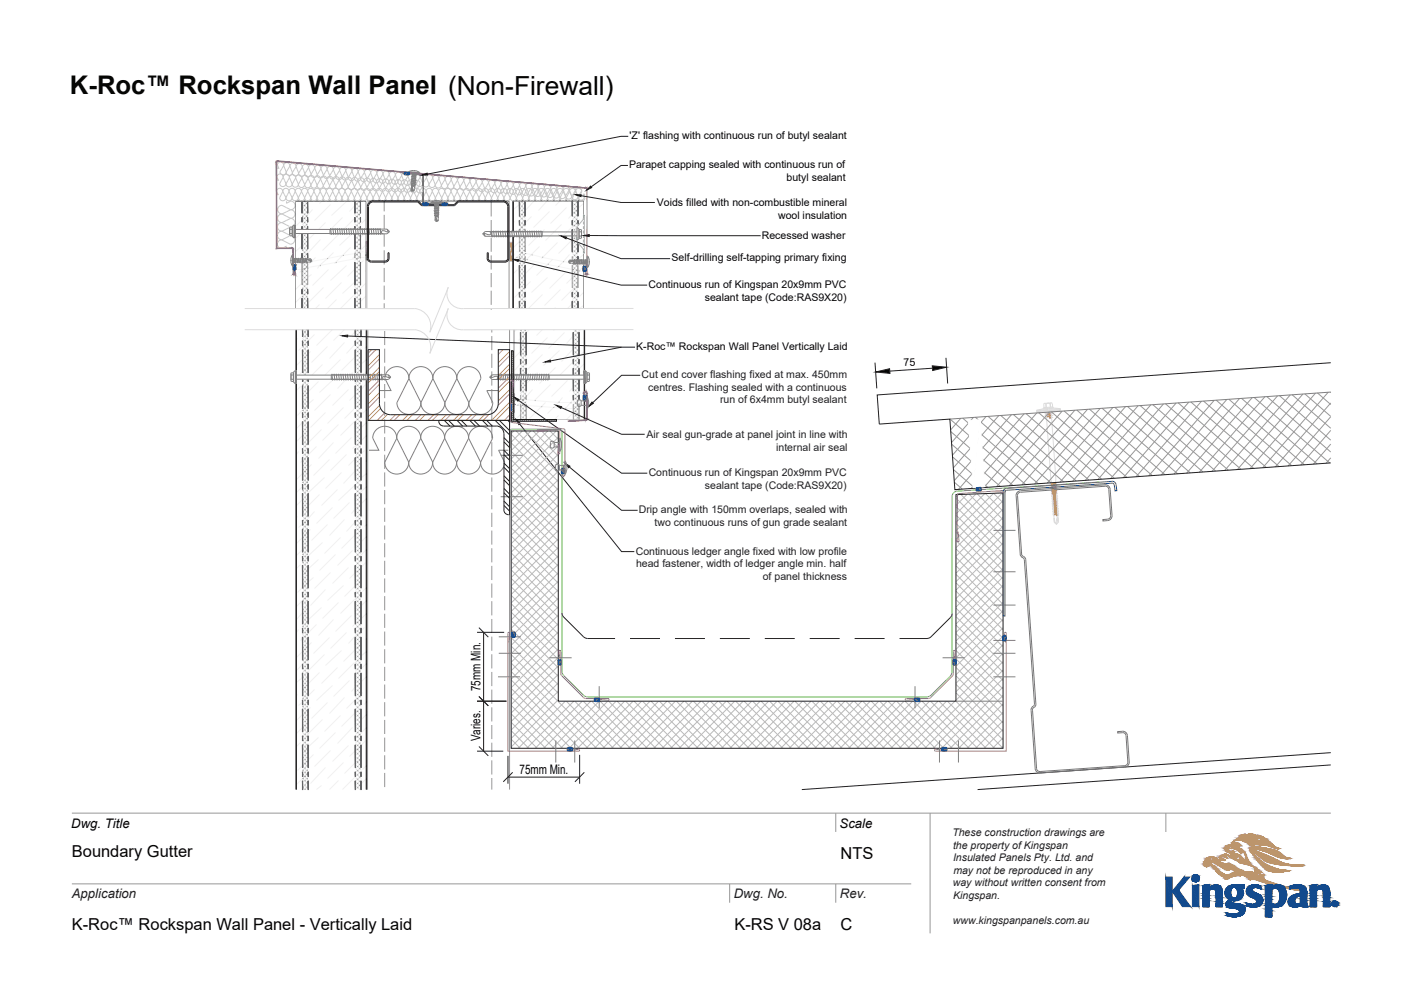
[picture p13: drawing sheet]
<svg xmlns="http://www.w3.org/2000/svg" width="297mm" height="210mm" viewBox="0 0 297 210" stroke-linecap="round" stroke-linejoin="round" font-family="sans-serif">
<defs><g id="words">
<text font-size="5.4" fill="#040503" x="14.8" y="19.9">K-Roc™ Rockspan Wall Panel (Non-Firewall)</text>
<g font-size="3.5" fill="#040503">
<text x="15.2" y="181.7">Boundary Gutter</text>
<text x="178.2" y="182.2">NTS</text>
<text x="15.2" y="197.2">K-Roc™ Rockspan Wall Panel - Vertically Laid</text>
<text x="155.7" y="197.2">K-RS V 08a</text>
<text x="178.2" y="197.2">C</text>
</g>
<g font-size="2.8" fill="#040503">
<text x="101.9" y="146.6" transform="rotate(-90 101.9 146.6)">75mm Min.</text>
<text x="101.9" y="157.2" transform="rotate(-90 101.9 157.2)">Varies.</text>
<text x="110.2" y="164.2">75mm Min.</text>
<text x="15.1" y="175.5">Dwg. Title</text>
<text x="178" y="175.6">Scale</text>
</g>
<g font-size="2.8" fill="#231f20">
<text x="15.2" y="190.5">Application</text>
<text x="155.6" y="190.5">Dwg. No.</text>
<text x="178.1" y="190.5">Rev.</text>
</g>
<g font-size="2.2" fill="#040503">
<text x="133.5" y="29.5">'Z' flashing with continuous run of butyl sealant</text>
<text x="133.4" y="35.7">Parapet capping sealed with continuous run of</text>
<text x="166.8" y="38.4">butyl sealant</text>
<text x="139.3" y="43.8">Voids filled with non-combustible mineral</text>
<text x="165" y="46.4">wool insulation</text>
<text x="161.5" y="50.8">Recessed washer</text>
<text x="142.4" y="55.5">Self-drilling self-tapping primary fixing</text>
<text x="137.5" y="61.1">Continuous run of Kingspan 20x9mm PVC</text>
<text x="149.4" y="63.8">sealant tape (Code:RAS9X20)</text>
<text x="134.9" y="74.2">K-Roc™ Rockspan Wall Panel Vertically Laid</text>
<text x="191.7" y="77.7" transform="rotate(-4 191.7 77.7)">75</text>
</g>
<g font-size="2.2" fill="#231f20">
<text x="136" y="80.2">Cut end cover flashing fixed at max. 450mm</text>
<text x="137.5" y="82.9">centres. Flashing sealed with a continuous</text>
<text x="152.7" y="85.5">run of 6x4mm butyl sealant</text>
<text x="137.1" y="92.9">Air seal gun-grade at panel joint in line with</text>
<text x="164.6" y="95.6">internal air seal</text>
<text x="137.5" y="101">Continuous run of Kingspan 20x9mm PVC</text>
<text x="149.5" y="103.6">sealant tape (Code:RAS9X20)</text>
<text x="135.4" y="108.8">Drip angle with 150mm overlaps, sealed with</text>
<text x="138.8" y="111.5">two continuous runs of gun grade sealant</text>
<text x="134.8" y="117.6">Continuous ledger angle fixed with low profile</text>
<text x="134.9" y="120.3">head fastener, width of ledger angle min. half</text>
<text x="161.7" y="123">of panel thickness</text>
<text x="201.9" y="177.3">These construction drawings are</text>
<text x="202.1" y="180">the property of Kingspan</text>
<text x="202.1" y="182.6">Insulated Panels Pty. Ltd. and</text>
<text x="202.1" y="185.3">may not be reproduced in any</text>
<text x="202" y="188">way without written consent from</text>
<text x="202.1" y="190.7">Kingspan.</text>
<text x="202" y="196">www.kingspanpanels.com.au</text>
</g>
</g></defs>
<g fill="#dea46c">
<path d="M108.8 83.5l.3 4v-4zM108.8 83.5l.3 4h-.3z"/>
<path d="M108.8 83.5l.3 4v-4v4l-.3-4h.3zM108.8 83.5l.3 4h-.3v-4v4h.3z"/>
</g>
<path d="M108.8 83.5h.3v4h-.3v-4v4h.3v-4z" fill="#3853a3"/>
<g fill="#c6c5c5">
<path d="M63 71.9l-.1 .2z"/>
<path d="M67.1 73.2l3.3-3.3z"/>
<path d="M69.4 73.6l-3.3 3.3z"/>
<path d="M73.1 69.9l-2.3 2.3z"/>
<path d="M63.7 82l-.8 .9z"/>
<path d="M65.1 80.6l3.3-3.3z"/>
<path d="M73.1 72.6l-3.3 3.3z"/>
<path d="M68.8 79.6l3.3-3.3z"/>
<path d="M71.1 80l-3.3 3.3z"/>
<path d="M77.6 73.4l-.4 .5z"/>
<path d="M70.1 83.7l-3.4 3.4z"/>
<path d="M74.8 79l-3.3 3.3z"/>
<path d="M77.6 76.2l-1.4 1.4z"/>
<path d="M64.4 92.1l-1.5 1.5z"/>
<path d="M69.1 87.4l-3.4 3.4z"/>
<path d="M73.8 82.7l-3.3 3.3z"/>
<path d="M63.4 95.8l-.5 .5z"/>
<path d="M72.8 86.4l-3.4 3.3z"/>
<path d="M71.8 90.1l-3.4 3.3z"/>
<path d="M70.8 93.8l-3.4 3.3z"/>
<path d="M75.5 89.1l-3.4 3.3z"/>
<path d="M76.8 87.7l.8-.8z"/>
<path d="M69.8 97.5l-3.4 3.3z"/>
<path d="M74.5 92.8l-3.4 3.3z"/>
<path d="M64.1 105.9l-1.2 1.2z"/>
<path d="M65.4 104.6l3.4-3.4z"/>
<path d="M73.5 96.5l-3.4 3.3z"/>
<path d="M63 109.6l-.1 .2z"/>
<path d="M69.1 103.5l3.4-3.3z"/>
<path d="M71.5 103.9l-3.4 3.3z"/>
<path d="M77.6 97.7l-.1 .1z"/>
<path d="M70.5 107.6l-3.4 3.3z"/>
<path d="M75.2 102.9l-3.4 3.3z"/>
<path d="M77.6 100.4l-1.1 1.1z"/>
<path d="M66.1 114.6l3.3-3.3z"/>
<path d="M70.8 109.9l3.4-3.3z"/>
<path d="M62.9 120.6l.8-.9z"/>
<path d="M65.1 118.4l3.3-3.4z"/>
<path d="M73.1 110.3l-3.3 3.4z"/>
<path d="M72.1 114l-3.3 3.4z"/>
<path d="M71.1 117.7l-3.3 3.4z"/>
<path d="M77.2 111.6l.4-.4z"/>
<path d="M66.7 124.8l3.4-3.4z"/>
<path d="M74.8 116.7l-3.3 3.3z"/>
<path d="M77.6 113.9l-1.4 1.4z"/>
<path d="M64.4 129.8l-1.5 1.5z"/>
<path d="M69.1 125.1l-3.4 3.4z"/>
<path d="M73.8 120.4l-3.3 3.3z"/>
<path d="M63.4 133.5l-.5 .6z"/>
<path d="M72.8 124.1l-3.4 3.4z"/>
<path d="M68.4 131.2l3.4-3.4z"/>
<path d="M70.8 131.5l-3.4 3.4z"/>
<path d="M75.5 126.8l-3.4 3.3z"/>
<path d="M77.6 124.6l-.8 .8z"/>
<path d="M69.8 135.2l-3.4 3.4z"/>
<path d="M74.5 130.5l-3.4 3.3z"/>
<path d="M62.9 144.8l1.2-1.2z"/>
<path d="M65.4 142.3l3.4-3.4z"/>
<path d="M73.5 134.2l-3.4 3.3z"/>
<path d="M63 147.3l-.1 .2z"/>
<path d="M69.1 141.3l3.4-3.4z"/>
<path d="M71.5 141.6l-3.4 3.4z"/>
<path d="M77.6 135.4l-.1 .1z"/>
<path d="M70.5 145.3l-3.4 3.4z"/>
<path d="M75.2 140.6l-3.4 3.4z"/>
<path d="M77.6 138.1l-1.1 1.1z"/>
<path d="M69.4 149l-3.3 3.4z"/>
<path d="M70.8 147.7l3.4-3.4z"/>
<path d="M62.9 158.3l.8-.9z"/>
<path d="M68.4 152.7l-3.3 3.4z"/>
<path d="M73.1 148l-3.3 3.4z"/>
<path d="M72.1 151.7l-3.3 3.4z"/>
<path d="M71.1 155.4l-3.3 3.4z"/>
<path d="M77.2 149.3l.4-.4z"/>
<path d="M66.7 162.5l3.4-3.4z"/>
<path d="M74.8 154.4l-3.3 3.4z"/>
<path d="M77.6 151.6l-1.4 1.4z"/>
<path d="M69.1 162.8l-3.4 3.4z"/>
<path d="M73.8 158.1l-3.3 3.4z"/>
<path d="M67.1 167.5l1-1z"/>
<path d="M69.4 165.2l3.4-3.4z"/>
<path d="M69.8 167.5l2-2z"/>
<path d="M75.5 164.5l-3 3z"/>
<path d="M77.6 162.3l-.8 .9z"/>
<path d="M65 69.9l-.4 .5zM64.6 70.4l-.2 .1z"/>
<path d="M66.7 70.9l-1.7 1.7zM65 72.6l-.4 .5zM64.6 73.1l-1.2 1.1z"/>
<path d="M65.7 74.6l-.7 .7zM65 75.3l-.4 .5zM64.6 75.8l-1.7 1.7z"/>
<path d="M64.7 78.3l-.1 .2zM62.9 80.2l1.7-1.7z"/>
<path d="M75.8 69.9l-.1 .1zM75.7 70l-1.2 1.2z"/>
<path d="M67.4 81l-2.4 2.4zM64.6 83.8l.4-.4zM64.6 83.8l-.5 .5z"/>
<path d="M76.8 71.6l-.7 .7zM76.1 72.3l-.4 .4zM75.7 72.7l-2.2 2.2z"/>
<path d="M65 86.1l1.4-1.4zM65 86.1l-.4 .4zM64.6 86.5l-1.6 1.5z"/>
<path d="M75.8 75.3l-.1 .1zM75.7 75.4l-3.2 3.2z"/>
<path d="M65.4 88.4l-.4 .4zM65 88.8l-.4 .4zM64.6 89.2l-1.7 1.7z"/>
<path d="M77.6 78.8l-1.5 1.6zM76.1 80.4l-.4 .4zM75.7 80.8l-.5 .5z"/>
<path d="M68.1 91.1l-3.1 3.1zM65 94.2l-.3 .3z"/>
<path d="M77.5 81.7l-1.4 1.3zM75.7 83.5l.4-.5zM74.2 85l1.5-1.5z"/>
<path d="M67.1 94.8l-2.1 2.1zM65 96.9l-.4 .4zM63.7 98.2l.9-.9z"/>
<path d="M76.5 85.4l-.4 .3zM75.7 86.2l.4-.5zM75.7 86.2l-2.6 2.5z"/>
<path d="M66.1 98.5l-1.1 1.1zM65 99.6l-.4 .4zM64.6 100l-1.7 1.7z"/>
<path d="M64.6 102.7l.4-.4zM62.9 104.4l1.7-1.7z"/>
<path d="M77.6 89.6l-1.5 1.5zM76.1 91.1l-.3 .3z"/>
<path d="M77.6 92.3l-1.5 1.5zM76.1 93.8l-.4 .5zM74.8 95.1l.9-.8z"/>
<path d="M67.8 104.9l-2.8 2.7zM65 107.6l-.4 .5zM64.4 108.3l.2-.2z"/>
<path d="M77.2 95.5l-1.1 1zM76.1 96.5l-.4 .5zM75.7 97l-1.9 1.8z"/>
<path d="M66.7 108.6l-1.7 1.7zM65 110.3l-.4 .5zM64.6 110.8l-1.2 1.2z"/>
<path d="M76.1 99.2l-.4 .5zM75.7 99.7l-2.9 2.8z"/>
<path d="M65.7 112.3l-.7 .7zM65 113l-.4 .5zM64.6 113.5l-1.7 1.7z"/>
<path d="M64.7 116l-.1 .2zM62.9 117.9l1.7-1.7z"/>
<path d="M77.6 103.1l-1.5 1.5zM76.1 104.6l-.4 .5zM75.5 105.2l.2-.1z"/>
<path d="M77.6 105.8l-1.5 1.5zM76.1 107.3l-.4 .4zM75.7 107.7l-1.2 1.2z"/>
<path d="M67.4 118.7l-2.4 2.4zM65 121.1l-.4 .5zM64.6 121.6l-.5 .5z"/>
<path d="M76.1 110l.7-.7zM76.1 110l-.4 .4zM75.7 110.4l-2.2 2.2z"/>
<path d="M66.4 122.4l-1.4 1.4zM64.6 124.2l.4-.4zM64.6 124.2l-1.6 1.6z"/>
<path d="M75.8 113l-.1 .1zM75.7 113.1l-3.2 3.2z"/>
<path d="M65.4 126.1l-.4 .4zM65 126.5l-.4 .4zM64.6 126.9l-1.7 1.8z"/>
<path d="M77.6 116.6l-1.5 1.5zM76.1 118.1l-.4 .4zM75.2 119l.5-.5z"/>
<path d="M68.1 128.8l-3.1 3.1zM65 131.9l-.3 .3z"/>
<path d="M77.5 119.4l-1.4 1.4zM76.1 120.8l-.4 .4zM75.7 121.2l-1.5 1.5z"/>
<path d="M67.1 132.5l-2.1 2.1zM65 134.6l-.4 .4zM63.7 135.9l.9-.9z"/>
<path d="M76.5 123.1l-.4 .4zM76.1 123.5l-.4 .4zM73.1 126.4l2.6-2.5z"/>
<path d="M66.1 136.2l-1.1 1.1zM64.6 137.7l.4-.4zM64.6 137.7l-1.7 1.7z"/>
<path d="M65 140l-.4 .4zM64.6 140.4l-1.7 1.7z"/>
<path d="M77.6 127.3l-1.5 1.5zM76.1 128.8l-.3 .3z"/>
<path d="M77.6 130l-1.5 1.5zM76.1 131.5l-.4 .5zM74.8 132.8l.9-.8z"/>
<path d="M65 145.4l2.8-2.8zM65 145.4l-.4 .4zM64.6 145.8l-.2 .2z"/>
<path d="M77.2 133.2l-1.1 1zM75.7 134.7l.4-.5zM75.7 134.7l-1.9 1.9z"/>
<path d="M66.7 146.3l-1.7 1.7zM64.6 148.5l.4-.5zM63.4 149.7l1.2-1.2z"/>
<path d="M75.7 137.4l.4-.5zM72.8 140.3l2.9-2.9z"/>
<path d="M65.7 150l-.7 .7zM65 150.7l-.4 .5zM64.6 151.2l-1.7 1.7z"/>
<path d="M64.7 153.7l-.1 .2zM62.9 155.6l1.7-1.7z"/>
<path d="M77.6 140.8l-1.5 1.5zM76.1 142.3l-.4 .5zM75.7 142.8l-.2 .1z"/>
<path d="M77.6 143.5l-1.5 1.5zM76.1 145l-.4 .5zM75.7 145.5l-1.2 1.1z"/>
<path d="M67.4 156.4l-2.4 2.4zM65 158.8l-.4 .5zM64.6 159.3l-.5 .5z"/>
<path d="M76.1 147.7l.7-.7zM76.1 147.7l-.4 .4zM75.7 148.1l-2.2 2.3z"/>
<path d="M66.4 160.1l-1.4 1.4zM65 161.5l-.4 .5zM64.6 162l-1.6 1.5z"/>
<path d="M75.8 150.7l-.1 .1zM75.7 150.8l-3.2 3.3z"/>
<path d="M65.4 163.8l-.4 .4zM65 164.2l-.4 .5zM64.6 164.7l-1.7 1.7z"/>
<path d="M77.6 154.3l-1.5 1.5zM76.1 155.8l-.4 .4zM75.7 156.2l-.5 .5z"/>
<path d="M77.5 157.1l-1.4 1.4zM75.7 158.9l.4-.4zM75.7 158.9l-1.5 1.5z"/>
<path d="M76.5 160.8l-.4 .4zM76.1 161.2l-.4 .4zM73.1 164.1l2.6-2.5z"/>
<path d="M77.6 165l-1.5 1.6zM76.1 166.6l-.3 .3z"/>
</g>
<g fill="#9e9ea0">
<path d="M76.5 167.2l-.3 .3z"/>
<path d="M75.7 70.1l.2-.2zM75.3 70.5l.4-.4z"/>
<path d="M76.2 70.5l.3-.3zM75.7 71l.5-.5zM75.3 71.4l.4-.4z"/>
<path d="M76.2 71.4l.3-.3zM76.2 71.4l-.5 .5zM75.3 72.3l.4-.4z"/>
<path d="M76.5 72l-.3 .3zM76.2 72.3l-.5 .5zM75.7 72.8l-.4 .4z"/>
<path d="M76.2 73.2l.3-.3zM76.2 73.2l-.5 .5zM75.3 74.1l.4-.4z"/>
<path d="M76.5 73.8l-.3 .3zM76.2 74.1l-.5 .5zM75.7 74.6l-.4 .4z"/>
<path d="M76.2 75l.3-.3zM75.7 75.5l.5-.5zM75.3 75.9l.4-.4z"/>
<path d="M76.5 75.6l-.3 .3zM76.2 75.9l-.5 .5zM75.7 76.4l-.4 .4z"/>
<path d="M76.2 76.8l.3-.3zM75.7 77.3l.5-.5zM75.3 77.7l.4-.4z"/>
<path d="M76.2 77.7l.3-.3zM76.2 77.7l-.5 .5zM75.3 78.6l.4-.4z"/>
<path d="M76.5 78.2l-.3 .4zM76.2 78.6l-.5 .5zM75.7 79.1l-.4 .4z"/>
<path d="M76.2 79.5l.3-.3zM76.2 79.5l-.5 .5zM75.3 80.4l.4-.4z"/>
<path d="M76.5 80l-.3 .4zM76.2 80.4l-.5 .5zM75.7 80.9l-.4 .4z"/>
<path d="M76.2 81.3l.3-.3zM75.7 81.8l.5-.5zM75.3 82.1l.4-.3z"/>
<path d="M76.5 81.8l-.3 .4zM76.2 82.2l-.5 .4zM75.7 82.6l-.4 .5z"/>
<path d="M76.2 83.1l.3-.3zM75.7 83.6l.5-.5zM75.3 83.9l.4-.3z"/>
<path d="M76.5 83.6l-.3 .4zM76.2 84l-.5 .4zM75.7 84.4l-.4 .5z"/>
<path d="M76.2 84.9l.3-.3zM75.7 85.3l.5-.4zM75.3 85.7l.4-.4z"/>
<path d="M76.2 85.8l.3-.4zM76.2 85.8l-.5 .4zM75.3 86.6l.4-.4z"/>
<path d="M76.5 86.3l-.3 .4zM76.2 86.7l-.5 .4zM75.7 87.1l-.4 .4z"/>
<path d="M76.2 87.6l.3-.4zM76.2 87.6l-.5 .4zM75.3 88.4l.4-.4z"/>
<path d="M76.2 88.5l.3-.4zM76.2 88.5l-.5 .4zM75.3 89.3l.4-.4z"/>
<path d="M76.2 89.4l.3-.4zM75.7 89.8l.5-.4zM75.3 90.2l.4-.4z"/>
<path d="M76.2 90.3l.3-.4zM76.2 90.3l-.5 .4zM75.3 91.1l.4-.4z"/>
<path d="M76.2 91.2l.3-.4zM75.7 91.6l.5-.4zM75.3 92l.4-.4z"/>
<path d="M76.2 92.1l.3-.4zM76.2 92.1l-.5 .4zM75.3 92.9l.4-.4z"/>
<path d="M76.5 92.6l-.3 .4zM76.2 93l-.5 .4zM75.7 93.4l-.4 .4z"/>
<path d="M76.5 93.5l-.3 .4zM76.2 93.9l-.5 .4zM75.3 94.7l.4-.4z"/>
<path d="M76.2 94.8l.3-.4zM76.2 94.8l-.5 .4zM75.3 95.6l.4-.4z"/>
<path d="M76.2 95.7l.3-.4zM75.7 96.1l.5-.4zM75.3 96.5l.4-.4z"/>
<path d="M76.2 96.6l.3-.4zM76.2 96.6l-.5 .4zM75.3 97.4l.4-.4z"/>
<path d="M76.2 97.5l.3-.4zM75.7 97.9l.5-.4zM75.3 98.3l.4-.4z"/>
<path d="M76.5 98l-.3 .4zM75.7 98.8l.5-.4zM75.3 99.2l.4-.4z"/>
<path d="M76.5 98.9l-.3 .4zM76.2 99.3l-.5 .4zM75.7 99.7l-.4 .4z"/>
<path d="M76.5 99.8l-.3 .4zM76.2 100.2l-.5 .4zM75.3 101l.4-.4z"/>
<path d="M76.5 100.7l-.3 .4zM76.2 101.1l-.5 .4zM75.7 101.5l-.4 .4z"/>
<path d="M76.2 102l.3-.4zM75.7 102.4l.5-.4zM75.3 102.8l.4-.4z"/>
<path d="M76.5 102.5l-.3 .4zM75.7 103.3l.5-.4zM75.3 103.7l.4-.4z"/>
<path d="M76.2 103.8l.3-.4zM75.7 104.2l.5-.4zM75.3 104.6l.4-.4z"/>
<path d="M76.5 104.3l-.3 .4zM75.7 105.1l.5-.4zM75.3 105.5l.4-.4z"/>
<path d="M76.5 105.2l-.3 .3zM76.2 105.5l-.5 .5zM75.7 106l-.4 .4z"/>
<path d="M76.5 106.1l-.3 .4zM76.2 106.5l-.5 .4zM75.3 107.3l.4-.4z"/>
<path d="M76.5 107l-.3 .3zM76.2 107.3l-.5 .5zM75.7 107.8l-.4 .4z"/>
<path d="M76.2 108.2l.3-.3zM75.7 108.7l.5-.5zM75.3 109.1l.4-.4z"/>
<path d="M76.5 108.8l-.3 .3zM75.7 109.6l.5-.5zM75.3 110l.4-.4z"/>
<path d="M76.2 110l.3-.3zM75.7 110.5l.5-.5zM75.3 110.9l.4-.4z"/>
<path d="M76.5 110.6l-.3 .3zM75.7 111.4l.5-.5zM75.3 111.8l.4-.4z"/>
<path d="M76.2 111.8l.3-.3zM76.2 111.8l-.5 .5zM75.3 112.7l.4-.4z"/>
<path d="M76.5 112.4l-.3 .3zM76.2 112.7l-.5 .5zM75.7 113.2l-.4 .4z"/>
<path d="M76.2 113.6l.3-.3zM76.2 113.6l-.5 .5zM75.3 114.5l.4-.4z"/>
<path d="M76.2 114.5l.3-.3zM75.7 115l.5-.5zM75.3 115.4l.4-.4z"/>
<path d="M76.5 115.1l-.3 .3zM75.7 115.9l.5-.5zM75.3 116.3l.4-.4z"/>
<path d="M76.2 116.3l.3-.3zM75.7 116.8l.5-.5zM75.3 117.2l.4-.4z"/>
<path d="M76.5 116.9l-.3 .3zM76.2 117.2l-.5 .5zM75.3 118.1l.4-.4z"/>
<path d="M76.5 117.8l-.3 .3zM76.2 118.1l-.5 .5zM75.7 118.6l-.4 .4z"/>
<path d="M76.5 118.7l-.3 .3zM76.2 119l-.5 .5zM75.3 119.9l.4-.4z"/>
<path d="M76.2 119.9l.3-.3zM76.2 119.9l-.5 .5zM75.3 120.8l.4-.4z"/>
<path d="M76.2 120.8l.3-.3zM75.7 121.3l.5-.5zM75.3 121.7l.4-.4z"/>
<path d="M76.5 121.4l-.3 .3zM75.7 122.2l.5-.5zM75.3 122.6l.4-.4z"/>
<path d="M76.2 122.6l.3-.3zM75.7 123.1l.5-.5zM75.3 123.5l.4-.4z"/>
<path d="M76.5 123.2l-.3 .3zM76.2 123.5l-.5 .5zM75.3 124.4l.4-.4z"/>
<path d="M76.5 124l-.3 .4zM76.2 124.4l-.5 .5zM75.7 124.9l-.4 .4z"/>
<path d="M76.5 125l-.3 .3zM76.2 125.3l-.5 .5zM75.3 126.2l.4-.4z"/>
<path d="M76.2 126.2l.3-.4zM76.2 126.2l-.5 .5zM75.3 127l.4-.3z"/>
<path d="M76.2 127.1l.3-.3zM75.7 127.6l.5-.5zM75.3 127.9l.4-.3z"/>
<path d="M76.5 127.6l-.3 .4zM75.7 128.4l.5-.4zM75.3 128.8l.4-.4z"/>
<path d="M76.2 128.9l.3-.3zM75.7 129.3l.5-.4zM75.3 129.7l.4-.4z"/>
<path d="M76.5 129.4l-.3 .4zM75.7 130.2l.5-.4zM75.3 130.6l.4-.4z"/>
<path d="M76.2 130.7l.3-.4zM76.2 130.7l-.5 .4zM75.3 131.5l.4-.4z"/>
<path d="M76.5 131.2l-.3 .4zM76.2 131.6l-.5 .4zM75.7 132l-.4 .4z"/>
<path d="M76.2 132.5l.3-.4zM76.2 132.5l-.5 .4zM75.3 133.3l.4-.4z"/>
<path d="M76.2 133.4l.3-.4zM75.7 133.8l.5-.4zM75.3 134.2l.4-.4z"/>
<path d="M76.5 133.9l-.3 .4zM75.7 134.7l.5-.4zM75.3 135.1l.4-.4z"/>
<path d="M76.2 135.2l.3-.4zM75.7 135.6l.5-.4zM75.3 136l.4-.4z"/>
<path d="M76.5 135.7l-.3 .4zM75.7 136.5l.5-.4zM75.3 136.9l.4-.4z"/>
<path d="M76.2 137l.3-.4zM76.2 137l-.5 .4zM75.3 137.8l.4-.4z"/>
<path d="M76.5 137.5l-.3 .4zM76.2 137.9l-.5 .4zM75.7 138.3l-.4 .4z"/>
<path d="M76.5 138.4l-.3 .4zM75.7 139.2l.5-.4zM75.3 139.6l.4-.4z"/>
<path d="M76.2 139.7l.3-.4zM75.7 140.1l.5-.4zM75.3 140.5l.4-.4z"/>
<path d="M76.5 140.2l-.3 .4zM75.7 141l.5-.4zM75.3 141.4l.4-.4z"/>
<path d="M76.2 141.5l.3-.4zM75.7 141.9l.5-.4zM75.3 142.3l.4-.4z"/>
<path d="M76.5 142l-.3 .4zM75.7 142.8l.5-.4zM75.3 143.2l.4-.4z"/>
<path d="M76.2 143.3l.3-.4zM75.7 143.7l.5-.4zM75.3 144.1l.4-.4z"/>
<path d="M76.5 143.8l-.3 .4zM75.7 144.6l.5-.4zM75.3 145l.4-.4z"/>
<path d="M76.5 144.7l-.3 .4zM76.2 145.1l-.5 .4zM75.3 145.9l.4-.4z"/>
<path d="M76.2 146l.3-.4zM75.7 146.4l.5-.4zM75.3 146.8l.4-.4z"/>
<path d="M76.5 146.5l-.3 .4zM76.2 146.9l-.5 .4zM75.3 147.7l.4-.4z"/>
<path d="M76.2 147.8l.3-.4zM75.7 148.2l.5-.4zM75.3 148.6l.4-.4z"/>
<path d="M76.5 148.3l-.3 .4zM76.2 148.7l-.5 .4zM75.7 149.1l-.4 .4z"/>
<path d="M76.2 149.6l.3-.4zM75.7 150l.5-.4zM75.3 150.4l.4-.4z"/>
<path d="M76.5 150.1l-.3 .3zM75.7 150.9l.5-.5zM75.3 151.3l.4-.4z"/>
<path d="M76.5 151l-.3 .3zM76.2 151.3l-.5 .5zM75.3 152.2l.4-.4z"/>
<path d="M76.5 151.9l-.3 .3zM75.7 152.7l.5-.5zM75.3 153.1l.4-.4z"/>
<path d="M76.5 152.8l-.3 .3zM76.2 153.1l-.5 .5zM75.3 154l.4-.4z"/>
<path d="M76.2 154l.3-.3zM75.7 154.5l.5-.5zM75.3 154.9l.4-.4z"/>
<path d="M76.5 154.6l-.3 .3zM76.2 154.9l-.5 .5zM75.3 155.8l.4-.4z"/>
<path d="M76.2 155.8l.3-.3zM75.7 156.3l.5-.5zM75.3 156.7l.4-.4z"/>
<path d="M76.5 156.4l-.3 .3zM76.2 156.7l-.5 .5zM75.7 157.2l-.4 .4z"/>
<path d="M76.5 157.3l-.3 .3zM76.2 157.6l-.5 .5zM75.3 158.5l.4-.4z"/>
<path d="M76.5 158.2l-.3 .3zM75.7 159l.5-.5zM75.3 159.4l.4-.4z"/>
<path d="M76.5 159.1l-.3 .3zM76.2 159.4l-.5 .5zM75.3 160.3l.4-.4z"/>
<path d="M76.2 160.3l.3-.3zM75.7 160.8l.5-.5zM75.3 161.2l.4-.4z"/>
<path d="M76.5 160.9l-.3 .3zM75.7 161.7l.5-.5zM75.3 162.1l.4-.4z"/>
<path d="M76.2 162.1l.3-.3zM75.7 162.6l.5-.5zM75.3 163l.4-.4z"/>
<path d="M76.5 162.7l-.3 .3zM76.2 163l-.5 .5zM75.7 163.5l-.4 .4z"/>
<path d="M76.5 163.6l-.3 .3zM76.2 163.9l-.5 .5zM75.3 164.8l.4-.4z"/>
<path d="M76.5 164.5l-.3 .3zM76.2 164.8l-.5 .5zM75.7 165.3l-.4 .4z"/>
<path d="M76.5 165.4l-.3 .3zM76.2 165.7l-.5 .5zM75.3 166.6l.4-.4z"/>
<path d="M76.2 166.6l.3-.3zM75.7 167.1l.5-.5zM75.3 167.5l.4-.4z"/>
<path d="M75.7 167.1l.5 .4zM75.3 166.7l.4 .4z"/>
</g>
<path d="M76.2 166.6l.3 .4zM75.7 166.2l.4 .4z" fill="#9e9ea0"/>
<path d="M75.3 165.8l.4 .4z" fill="#9e9ea0"/>
<path d="M76.2 165.7l.3 .4zM75.7 165.3l.5 .4zM75.3 164.9l.4 .4z" fill="#9e9ea0"/>
<path d="M76.2 164.8l.3 .4zM75.7 164.4l.5 .4zM75.3 164l.4 .4z" fill="#9e9ea0"/>
<path d="M76.2 163.9l.3 .4zM75.7 163.5l.5 .4zM75.3 163.1l.4 .4z" fill="#9e9ea0"/>
<path d="M76.2 163l.3 .4zM75.7 162.6l.5 .4zM75.3 162.2l.4 .4z" fill="#9e9ea0"/>
<path d="M76.2 162.1l.3 .4zM75.7 161.7l.5 .4zM75.3 161.3l.4 .3z" fill="#9e9ea0"/>
<path d="M76.2 161.2l.3 .4zM75.7 160.8l.4 .4z" fill="#9e9ea0"/>
<path d="M75.3 160.4l.4 .4z" fill="#9e9ea0"/>
<path d="M76.2 160.3l.3 .4zM75.7 159.9l.5 .4zM75.3 159.5l.4 .4z" fill="#9e9ea0"/>
<path d="M76.2 159.4l.3 .4zM75.7 159l.5 .4zM75.3 158.6l.4 .3z" fill="#9e9ea0"/>
<path d="M76.2 158.5l.3 .4zM75.7 158.1l.4 .4z" fill="#9e9ea0"/>
<path d="M75.3 157.7l.4 .4z" fill="#9e9ea0"/>
<path d="M76.2 157.6l.3 .4zM75.7 157.2l.5 .4zM75.3 156.8l.4 .4z" fill="#9e9ea0"/>
<path d="M76.2 156.7l.3 .4zM75.7 156.3l.5 .4zM75.3 155.9l.4 .3z" fill="#9e9ea0"/>
<path d="M76.2 155.8l.3 .4zM75.7 155.4l.4 .4z" fill="#9e9ea0"/>
<path d="M75.3 155l.4 .4z" fill="#9e9ea0"/>
<path d="M76.2 154.9l.3 .4zM75.7 154.5l.5 .4zM75.3 154.1l.4 .4z" fill="#9e9ea0"/>
<path d="M76.2 154l.3 .4zM75.7 153.6l.5 .4zM75.3 153.2l.4 .4z" fill="#9e9ea0"/>
<path d="M76.2 153.1l.3 .4zM75.7 152.7l.5 .4zM75.3 152.3l.4 .4z" fill="#9e9ea0"/>
<path d="M76.2 152.2l.3 .4zM75.7 151.8l.5 .4zM75.3 151.4l.4 .4z" fill="#9e9ea0"/>
<path d="M76.2 151.3l.3 .4zM75.7 150.9l.5 .4zM75.3 150.5l.4 .3z" fill="#9e9ea0"/>
<path d="M76.2 150.4l.3 .4zM75.7 150l.5 .4zM75.3 149.6l.4 .4z" fill="#9e9ea0"/>
<path d="M76.2 149.6l.3 .3zM75.7 149.1l.5 .5zM75.3 148.7l.4 .4z" fill="#9e9ea0"/>
<path d="M76.2 148.7l.3 .3zM75.7 148.2l.5 .5zM75.3 147.8l.4 .3z" fill="#9e9ea0"/>
<path d="M76.2 147.8l.3 .3zM75.7 147.3l.4 .4z" fill="#9e9ea0"/>
<path d="M75.3 146.9l.4 .4z" fill="#9e9ea0"/>
<path d="M76.2 146.9l.3 .3zM75.7 146.4l.5 .5zM75.3 146l.4 .4z" fill="#9e9ea0"/>
<path d="M76.2 146l.3 .3zM75.7 145.5l.5 .5zM75.3 145.1l.4 .4z" fill="#9e9ea0"/>
<path d="M76.2 145.1l.3 .3zM75.7 144.6l.4 .4z" fill="#9e9ea0"/>
<path d="M75.3 144.2l.4 .4z" fill="#9e9ea0"/>
<path d="M76.2 144.2l.3 .3zM75.7 143.7l.5 .5zM75.3 143.3l.4 .4z" fill="#9e9ea0"/>
<path d="M76.2 143.3l.3 .3zM75.7 142.8l.5 .5zM75.3 142.4l.4 .4z" fill="#9e9ea0"/>
<path d="M76.2 142.4l.3 .3zM75.7 141.9l.4 .4z" fill="#9e9ea0"/>
<path d="M75.3 141.5l.4 .4z" fill="#9e9ea0"/>
<path d="M76.2 141.5l.3 .3zM75.7 141l.5 .5zM75.3 140.6l.4 .4z" fill="#9e9ea0"/>
<path d="M76.2 140.6l.3 .3zM75.7 140.1l.5 .5zM75.3 139.7l.4 .4z" fill="#9e9ea0"/>
<path d="M76.2 139.7l.3 .3zM75.7 139.2l.5 .5zM75.3 138.8l.4 .4z" fill="#9e9ea0"/>
<path d="M76.2 138.8l.3 .3zM75.7 138.3l.5 .5zM75.3 137.9l.4 .4z" fill="#9e9ea0"/>
<path d="M76.2 137.9l.3 .3zM75.7 137.4l.5 .5zM75.3 137l.4 .4z" fill="#9e9ea0"/>
<path d="M76.2 137l.3 .3zM75.7 136.5l.4 .4z" fill="#9e9ea0"/>
<path d="M75.3 136.1l.4 .4z" fill="#9e9ea0"/>
<path d="M76.2 136.1l.3 .3zM75.7 135.6l.5 .5zM75.3 135.2l.4 .4z" fill="#9e9ea0"/>
<path d="M76.2 135.2l.3 .3zM75.7 134.7l.5 .5zM75.3 134.3l.4 .4z" fill="#9e9ea0"/>
<path d="M76.2 134.3l.3 .3zM75.7 133.8l.4 .4z" fill="#9e9ea0"/>
<path d="M75.3 133.4l.4 .4z" fill="#9e9ea0"/>
<path d="M76.2 133.4l.3 .3zM75.7 132.9l.5 .5zM75.3 132.6l.4 .3z" fill="#9e9ea0"/>
<path d="M76.2 132.5l.3 .3zM75.7 132l.5 .5zM75.3 131.6l.4 .4z" fill="#9e9ea0"/>
<path d="M76.2 131.6l.3 .3zM75.7 131.1l.4 .4z" fill="#9e9ea0"/>
<path d="M75.3 130.8l.4 .3z" fill="#9e9ea0"/>
<path d="M76.2 130.7l.3 .3zM75.7 130.2l.5 .5zM75.3 129.8l.4 .4z" fill="#9e9ea0"/>
<path d="M76.2 129.8l.3 .4zM75.7 129.3l.5 .5zM75.3 129l.4 .3z" fill="#9e9ea0"/>
<path d="M76.2 128.9l.3 .4zM75.7 128.4l.4 .4z" fill="#9e9ea0"/>
<path d="M75.3 128l.4 .4z" fill="#9e9ea0"/>
<path d="M76.2 128l.3 .4zM75.7 127.6l.5 .4zM75.3 127.2l.4 .4z" fill="#9e9ea0"/>
<path d="M76.2 127.1l.3 .4zM75.7 126.7l.5 .4zM75.3 126.3l.4 .4z" fill="#9e9ea0"/>
<path d="M76.2 126.2l.3 .4zM75.7 125.8l.5 .4zM75.3 125.4l.4 .4z" fill="#9e9ea0"/>
<path d="M76.2 125.3l.3 .4zM75.7 124.9l.5 .4zM75.3 124.5l.4 .4z" fill="#9e9ea0"/>
<path d="M76.2 124.4l.3 .4zM75.7 124l.5 .4zM75.3 123.6l.4 .3z" fill="#9e9ea0"/>
<path d="M76.2 123.5l.3 .4zM75.7 123.1l.4 .4z" fill="#9e9ea0"/>
<path d="M75.3 122.7l.4 .4z" fill="#9e9ea0"/>
<path d="M76.2 122.6l.3 .4zM75.7 122.2l.5 .4zM75.3 121.8l.4 .4z" fill="#9e9ea0"/>
<path d="M76.2 121.7l.3 .4zM75.7 121.3l.5 .4zM75.3 120.9l.4 .3z" fill="#9e9ea0"/>
<path d="M76.2 120.8l.3 .4zM75.7 120.4l.4 .4z" fill="#9e9ea0"/>
<path d="M75.3 120l.4 .4z" fill="#9e9ea0"/>
<path d="M76.2 119.9l.3 .4zM75.7 119.5l.5 .4zM75.3 119.1l.4 .4z" fill="#9e9ea0"/>
<path d="M76.2 119l.3 .4zM75.7 118.6l.5 .4zM75.3 118.2l.4 .3z" fill="#9e9ea0"/>
<path d="M76.2 118.1l.3 .4zM75.7 117.7l.4 .4z" fill="#9e9ea0"/>
<path d="M75.3 117.3l.4 .4z" fill="#9e9ea0"/>
<path d="M76.2 117.2l.3 .4zM75.7 116.8l.5 .4zM75.3 116.4l.4 .4z" fill="#9e9ea0"/>
<path d="M76.2 116.3l.3 .4zM75.7 115.9l.5 .4zM75.3 115.5l.4 .4z" fill="#9e9ea0"/>
<path d="M76.2 115.4l.3 .4zM75.7 115l.5 .4zM75.3 114.6l.4 .4z" fill="#9e9ea0"/>
<path d="M76.2 114.5l.3 .4zM75.7 114.1l.5 .4zM75.3 113.7l.4 .4z" fill="#9e9ea0"/>
<path d="M76.2 113.6l.3 .4zM75.7 113.2l.5 .4zM75.3 112.8l.4 .3z" fill="#9e9ea0"/>
<path d="M76.2 112.7l.3 .4zM75.7 112.3l.5 .4zM75.3 111.9l.4 .4z" fill="#9e9ea0"/>
<path d="M76.2 111.8l.3 .4zM75.7 111.4l.5 .4zM75.3 111l.4 .4z" fill="#9e9ea0"/>
<path d="M76.2 110.9l.3 .4zM75.7 110.5l.5 .4zM75.3 110.1l.4 .3z" fill="#9e9ea0"/>
<path d="M76.2 110l.3 .4zM75.7 109.6l.4 .4z" fill="#9e9ea0"/>
<path d="M75.3 109.2l.4 .4z" fill="#9e9ea0"/>
<path d="M76.2 109.1l.3 .4zM75.7 108.7l.5 .4zM75.3 108.3l.4 .4z" fill="#9e9ea0"/>
<path d="M76.2 108.2l.3 .4zM75.7 107.8l.5 .4zM75.3 107.4l.4 .3z" fill="#9e9ea0"/>
<path d="M76.2 107.3l.3 .4zM75.7 106.9l.4 .4z" fill="#9e9ea0"/>
<path d="M75.3 106.5l.4 .4z" fill="#9e9ea0"/>
<path d="M76.2 106.5l.3 .3zM75.7 106l.5 .5zM75.3 105.6l.4 .4z" fill="#9e9ea0"/>
<path d="M76.2 105.5l.3 .4zM75.7 105.1l.5 .4zM75.3 104.7l.4 .4z" fill="#9e9ea0"/>
<path d="M76.2 104.7l.3 .3zM75.7 104.2l.4 .4z" fill="#9e9ea0"/>
<path d="M75.3 103.8l.4 .4z" fill="#9e9ea0"/>
<path d="M76.2 103.8l.3 .3zM75.7 103.3l.5 .5zM75.3 102.9l.4 .4z" fill="#9e9ea0"/>
<path d="M76.2 102.9l.3 .3zM75.7 102.4l.5 .5zM75.3 102l.4 .4z" fill="#9e9ea0"/>
<path d="M76.2 102l.3 .3zM75.7 101.5l.5 .5zM75.3 101.1l.4 .4z" fill="#9e9ea0"/>
<path d="M76.2 101.1l.3 .3zM75.7 100.6l.5 .5zM75.3 100.2l.4 .4z" fill="#9e9ea0"/>
<path d="M76.2 100.2l.3 .3zM75.7 99.7l.5 .5zM75.3 99.3l.4 .4z" fill="#9e9ea0"/>
<path d="M76.2 99.3l.3 .3zM75.7 98.8l.4 .4zM75.3 98.4l.4 .4z" fill="#9e9ea0"/>
<path d="M76.2 98.4l.3 .3zM75.7 97.9l.5 .5zM75.3 97.5l.4 .4z" fill="#9e9ea0"/>
<path d="M76.2 97.5l.3 .3zM75.7 97l.5 .5zM75.3 96.6l.4 .4z" fill="#9e9ea0"/>
<path d="M76.2 96.6l.3 .3zM75.7 96.1l.4 .4zM75.3 95.7l.4 .4z" fill="#9e9ea0"/>
<path d="M76.2 95.7l.3 .3zM75.7 95.2l.5 .5zM75.3 94.8l.4 .4z" fill="#9e9ea0"/>
<path d="M76.2 94.8l.3 .3zM75.7 94.3l.5 .5zM75.3 93.9l.4 .4z" fill="#9e9ea0"/>
<path d="M76.2 93.9l.3 .3zM75.7 93.4l.4 .4zM75.3 93l.4 .4z" fill="#9e9ea0"/>
<path d="M76.2 93l.3 .3zM75.7 92.5l.5 .5zM75.3 92.1l.4 .4z" fill="#9e9ea0"/>
<path d="M76.2 92.1l.3 .3zM75.7 91.6l.5 .5zM75.3 91.2l.4 .4z" fill="#9e9ea0"/>
<path d="M76.2 91.2l.3 .3zM75.7 90.7l.4 .4zM75.3 90.3l.4 .4z" fill="#9e9ea0"/>
<path d="M76.2 90.3l.3 .3zM75.7 89.8l.5 .5zM75.3 89.4l.4 .4z" fill="#9e9ea0"/>
<path d="M76.2 89.4l.3 .3zM75.7 88.9l.5 .5zM75.3 88.6l.4 .3z" fill="#9e9ea0"/>
<path d="M76.2 88.5l.3 .3zM75.7 88l.5 .5zM75.3 87.6l.4 .4z" fill="#9e9ea0"/>
<path d="M76.2 87.6l.3 .3zM75.7 87.1l.5 .5zM75.3 86.8l.4 .3z" fill="#9e9ea0"/>
<path d="M76.2 86.7l.3 .4zM75.7 86.2l.5 .5zM75.3 85.8l.4 .4z" fill="#9e9ea0"/>
<path d="M76.2 85.8l.3 .3zM75.7 85.3l.4 .4zM75.3 85l.4 .3z" fill="#9e9ea0"/>
<path d="M76.2 84.9l.3 .4zM75.7 84.4l.5 .5zM75.3 84l.4 .4z" fill="#9e9ea0"/>
<path d="M76.2 84l.3 .4zM75.7 83.6l.5 .4zM75.3 83.2l.4 .3z" fill="#9e9ea0"/>
<path d="M76.2 83.1l.3 .4zM75.7 82.6l.4 .4zM75.3 82.2l.4 .4z" fill="#9e9ea0"/>
<path d="M76.2 82.2l.3 .4zM75.7 81.8l.5 .4zM75.3 81.4l.4 .4z" fill="#9e9ea0"/>
<path d="M76.2 81.3l.3 .4zM75.7 80.9l.5 .4zM75.3 80.5l.4 .3z" fill="#9e9ea0"/>
<path d="M76.2 80.4l.3 .4zM75.7 80l.4 .4zM75.3 79.6l.4 .4z" fill="#9e9ea0"/>
<path d="M76.2 79.5l.3 .4zM75.7 79.1l.5 .4zM75.3 78.7l.4 .4z" fill="#9e9ea0"/>
<path d="M76.2 78.6l.3 .4zM75.7 78.2l.5 .4zM75.3 77.8l.4 .4z" fill="#9e9ea0"/>
<path d="M76.2 77.7l.3 .4zM75.7 77.3l.5 .4zM75.3 76.9l.4 .4z" fill="#9e9ea0"/>
<path d="M76.2 76.8l.3 .4zM75.7 76.4l.5 .4zM75.3 76l.4 .4z" fill="#9e9ea0"/>
<path d="M76.2 75.9l.3 .4zM75.7 75.5l.5 .4zM75.3 75.1l.4 .3z" fill="#9e9ea0"/>
<path d="M76.2 75l.3 .4zM75.7 74.6l.5 .4zM75.3 74.2l.4 .4z" fill="#9e9ea0"/>
<path d="M76.2 74.1l.3 .4zM75.7 73.7l.5 .4zM75.3 73.3l.4 .4z" fill="#9e9ea0"/>
<path d="M76.2 73.2l.3 .4zM75.7 72.8l.5 .4zM75.3 72.4l.4 .3z" fill="#9e9ea0"/>
<path d="M76.2 72.3l.3 .4zM75.7 71.9l.4 .4zM75.3 71.5l.4 .4z" fill="#9e9ea0"/>
<path d="M76.2 71.4l.3 .4zM75.7 71l.5 .4zM75.3 70.6l.4 .4z" fill="#9e9ea0"/>
<path d="M76.2 70.5l.3 .4zM75.7 70.1l.5 .4zM75.6 69.9l.1 .1z" fill="#9e9ea0"/>
<g fill="#9e9ea0">
<path d="M64.6 70.4l.5-.4zM64.2 70.9l.4-.5z"/>
<path d="M65.1 70.9l.3-.3zM64.6 71.3l.5-.4zM64.1 71.8l.5-.5z"/>
<path d="M65.4 71.5l-.3 .3zM65.1 71.8l-.5 .4zM64.6 72.2l-.4 .5z"/>
<path d="M65.4 72.4l-.3 .3zM65.1 72.7l-.5 .4zM64.6 73.1l-.4 .5z"/>
<path d="M65.1 73.6l.3-.3zM65.1 73.6l-.5 .4zM64.6 74l-.4 .5z"/>
<path d="M65.4 74.2l-.3 .3zM65.1 74.5l-.5 .4zM64.6 74.9l-.4 .5z"/>
<path d="M65.1 75.4l.3-.3zM64.6 75.8l.5-.4zM64.1 76.3l.5-.5z"/>
<path d="M65.4 76l-.3 .3zM65.1 76.3l-.5 .4zM64.6 76.7l-.4 .5z"/>
<path d="M65.1 77.2l.3-.3zM64.6 77.6l.5-.4zM64.1 78.1l.5-.5z"/>
<path d="M65.4 77.8l-.3 .3zM65.1 78.1l-.5 .4zM64.6 78.5l-.4 .5z"/>
<path d="M65.4 78.6l-.3 .3zM65.1 78.9l-.5 .5zM64.6 79.4l-.4 .4z"/>
<path d="M65.4 79.6l-.3 .3zM65.1 79.9l-.5 .4zM64.6 80.3l-.4 .5z"/>
<path d="M65.4 80.4l-.3 .3zM65.1 80.7l-.5 .5zM64.6 81.2l-.4 .4z"/>
<path d="M65.1 81.7l.3-.3zM64.6 82.1l.5-.4zM64.1 82.5l.5-.4z"/>
<path d="M65.4 82.2l-.3 .3zM65.1 82.5l-.5 .5zM64.6 83l-.4 .4z"/>
<path d="M65.1 83.4l.3-.2zM64.6 83.9l.5-.5zM64.1 84.3l.5-.4z"/>
<path d="M65.4 84l-.3 .3zM65.1 84.3l-.5 .5zM64.6 84.8l-.4 .4z"/>
<path d="M65.4 84.9l-.3 .3zM65.1 85.2l-.5 .5zM64.6 85.7l-.4 .4z"/>
<path d="M65.4 85.8l-.3 .3zM65.1 86.1l-.5 .5zM64.6 86.6l-.4 .4z"/>
<path d="M65.4 86.7l-.3 .3zM65.1 87l-.5 .5zM64.6 87.5l-.4 .4z"/>
<path d="M65.1 87.9l.3-.3zM64.6 88.4l.5-.5zM64.1 88.8l.5-.4z"/>
<path d="M65.4 88.5l-.3 .3zM65.1 88.8l-.5 .5zM64.6 89.3l-.4 .4z"/>
<path d="M65.1 89.7l.3-.3zM64.6 90.2l.5-.5zM64.1 90.6l.5-.4z"/>
<path d="M65.4 90.3l-.3 .3zM65.1 90.6l-.5 .5zM64.6 91.1l-.4 .4z"/>
<path d="M65.4 91.2l-.3 .3zM65.1 91.5l-.5 .5zM64.6 92l-.4 .4z"/>
<path d="M65.1 92.4l.3-.3zM65.1 92.4l-.5 .5zM64.6 92.9l-.4 .4z"/>
<path d="M65.4 93l-.3 .3zM65.1 93.3l-.5 .5zM64.6 93.8l-.4 .4z"/>
<path d="M65.1 94.2l.3-.3zM64.6 94.7l.5-.5zM64.1 95.1l.5-.4z"/>
<path d="M65.4 94.8l-.3 .3zM65.1 95.1l-.5 .5zM64.6 95.6l-.4 .4z"/>
<path d="M65.1 96l.3-.3zM64.6 96.5l.5-.5zM64.1 96.9l.5-.4z"/>
<path d="M65.4 96.6l-.3 .3zM65.1 96.9l-.5 .5zM64.6 97.4l-.4 .4z"/>
<path d="M65.4 97.5l-.3 .3zM65.1 97.8l-.5 .5zM64.6 98.3l-.4 .4z"/>
<path d="M65.1 98.7l.3-.3zM65.1 98.7l-.5 .5zM64.6 99.2l-.4 .4z"/>
<path d="M65.4 99.3l-.3 .3zM65.1 99.6l-.5 .5zM64.6 100.1l-.4 .4z"/>
<path d="M65.1 100.5l.3-.3zM64.6 100.9l.5-.4zM64.1 101.4l.5-.5z"/>
<path d="M65.4 101.1l-.3 .3zM65.1 101.4l-.5 .5zM64.6 101.9l-.4 .4z"/>
<path d="M65.1 102.3l.3-.3zM64.6 102.7l.5-.4zM64.1 103.2l.5-.5z"/>
<path d="M65.4 102.9l-.3 .3zM65.1 103.2l-.5 .4zM64.6 103.6l-.4 .5z"/>
<path d="M65.1 104.1l.3-.3zM64.6 104.5l.5-.4zM64.2 105l.4-.5z"/>
<path d="M65.4 104.7l-.3 .3zM64.6 105.4l.5-.4zM64.6 105.4l-.4 .5z"/>
<path d="M65.4 105.6l-.3 .3zM65.1 105.9l-.5 .4zM64.6 106.3l-.4 .5z"/>
<path d="M65.4 106.5l-.3 .3zM64.6 107.2l.5-.4zM64.6 107.2l-.4 .5z"/>
<path d="M65.4 107.4l-.3 .3zM65.1 107.7l-.5 .4zM64.6 108.1l-.4 .5z"/>
<path d="M65.1 108.6l.3-.3zM64.6 109l.5-.4zM64.1 109.5l.5-.5z"/>
<path d="M65.1 109.5l.3-.3zM65.1 109.5l-.5 .4zM64.6 109.9l-.4 .5z"/>
<path d="M65.1 110.4l.3-.3zM64.6 110.8l.5-.4zM64.2 111.3l.4-.5z"/>
<path d="M65.4 111l-.3 .3zM64.6 111.7l.5-.4zM64.6 111.7l-.4 .5z"/>
<path d="M65.4 111.9l-.3 .3zM65.1 112.2l-.5 .4zM64.6 112.6l-.4 .5z"/>
<path d="M65.4 112.8l-.3 .3zM65.1 113.1l-.5 .4zM64.6 113.5l-.4 .5z"/>
<path d="M65.4 113.7l-.3 .3zM65.1 114l-.5 .4zM64.6 114.4l-.4 .5z"/>
<path d="M65.1 114.9l.3-.3zM64.6 115.3l.5-.4zM64.1 115.8l.5-.5z"/>
<path d="M65.1 115.8l.3-.3zM65.1 115.8l-.5 .4zM64.6 116.2l-.4 .5z"/>
<path d="M65.1 116.7l.3-.3zM64.6 117.1l.5-.4zM64.2 117.6l.4-.5z"/>
<path d="M65.1 117.6l.3-.3zM65.1 117.6l-.5 .4zM64.6 118l-.4 .5z"/>
<path d="M65.4 118.2l-.3 .3zM65.1 118.5l-.5 .4zM64.6 118.9l-.4 .5z"/>
<path d="M65.4 119.1l-.3 .3zM64.6 119.8l.5-.4zM64.6 119.8l-.4 .5z"/>
<path d="M65.4 120l-.3 .3zM65.1 120.3l-.5 .4zM64.6 120.7l-.4 .5z"/>
<path d="M65.1 121.2l.3-.3zM64.6 121.6l.5-.4zM64.1 122.1l.5-.5z"/>
<path d="M65.4 121.8l-.3 .3zM65.1 122.1l-.5 .4zM64.6 122.5l-.4 .5z"/>
<path d="M65.1 123l.3-.3zM64.6 123.4l.5-.4zM64.2 123.8l.4-.4z"/>
<path d="M65.4 123.6l-.3 .3zM64.6 124.3l.5-.4zM64.6 124.3l-.4 .5z"/>
<path d="M65.4 124.4l-.3 .3zM65.1 124.7l-.5 .5zM64.6 125.2l-.4 .4z"/>
<path d="M65.4 125.4l-.3 .3zM64.6 126.1l.5-.4zM64.6 126.1l-.4 .5z"/>
<path d="M65.4 126.2l-.3 .3zM65.1 126.5l-.5 .5zM64.6 127l-.4 .4z"/>
<path d="M65.1 127.4l.3-.2zM64.6 127.9l.5-.5zM64.1 128.3l.5-.4z"/>
<path d="M65.1 128.3l.3-.3zM65.1 128.3l-.5 .5zM64.6 128.8l-.4 .4z"/>
<path d="M65.1 129.2l.3-.2zM64.6 129.7l.5-.5zM64.2 130.1l.4-.4z"/>
<path d="M65.1 130.1l.3-.3zM64.6 130.6l.5-.5zM64.6 130.6l-.4 .4z"/>
<path d="M65.1 131l.3-.3zM65.1 131l-.5 .5zM64.6 131.5l-.4 .4z"/>
<path d="M65.1 131.9l.3-.3zM65.1 131.9l-.5 .5zM64.6 132.4l-.4 .4z"/>
<path d="M65.1 132.8l.3-.3zM65.1 132.8l-.5 .5zM64.6 133.3l-.4 .4z"/>
<path d="M65.1 133.7l.3-.3zM64.6 134.2l.5-.5zM64.1 134.6l.5-.4z"/>
<path d="M65.1 134.6l.3-.3zM65.1 134.6l-.5 .5zM64.6 135.1l-.4 .4z"/>
<path d="M65.1 135.5l.3-.3zM64.6 136l.5-.5zM64.1 136.4l.5-.4z"/>
<path d="M65.4 136.1l-.3 .3zM65.1 136.4l-.5 .5zM64.6 136.9l-.4 .4z"/>
<path d="M65.4 137l-.3 .3zM64.6 137.8l.5-.5zM64.6 137.8l-.4 .4z"/>
<path d="M65.4 137.9l-.3 .3zM65.1 138.2l-.5 .5zM64.6 138.7l-.4 .4z"/>
<path d="M65.1 139.1l.3-.3zM65.1 139.1l-.5 .5zM64.6 139.6l-.4 .4z"/>
<path d="M65.1 140l.3-.3zM64.6 140.5l.5-.5zM64.1 140.9l.5-.4z"/>
<path d="M65.1 140.9l.3-.3zM65.1 140.9l-.5 .5zM64.6 141.4l-.4 .4z"/>
<path d="M65.1 141.8l.3-.3zM64.6 142.3l.5-.5zM64.1 142.7l.5-.4z"/>
<path d="M65.1 142.7l.3-.3zM65.1 142.7l-.5 .5zM64.6 143.2l-.4 .4z"/>
<path d="M65.4 143.3l-.3 .3zM64.6 144.1l.5-.5zM64.6 144.1l-.4 .4z"/>
<path d="M65.4 144.2l-.3 .3zM65.1 144.5l-.5 .5zM64.6 145l-.4 .4z"/>
<path d="M65.1 145.4l.3-.3zM64.6 145.9l.5-.5zM64.6 145.9l-.4 .4z"/>
<path d="M65.1 146.3l.3-.3zM64.6 146.7l.5-.4zM64.1 147.2l.5-.5z"/>
<path d="M65.1 147.2l.3-.3zM65.1 147.2l-.5 .4zM64.6 147.6l-.4 .5z"/>
<path d="M65.1 148.1l.3-.3zM64.6 148.5l.5-.4zM64.1 149l.5-.5z"/>
<path d="M65.1 149l.3-.3zM65.1 149l-.5 .4zM64.6 149.4l-.4 .5z"/>
<path d="M65.4 149.6l-.3 .3zM64.6 150.3l.5-.4zM64.6 150.3l-.4 .5z"/>
<path d="M65.4 150.5l-.3 .3zM65.1 150.8l-.5 .4zM64.6 151.2l-.4 .5z"/>
<path d="M65.1 151.7l.3-.3zM64.6 152.1l.5-.4zM64.6 152.1l-.4 .5z"/>
<path d="M65.1 152.6l.3-.3zM64.6 153l.5-.4zM64.1 153.5l.5-.5z"/>
<path d="M65.4 153.2l-.3 .3zM65.1 153.5l-.5 .4zM64.6 153.9l-.4 .5z"/>
<path d="M65.1 154.4l.3-.3zM64.6 154.8l.5-.4zM64.1 155.3l.5-.5z"/>
<path d="M65.4 155l-.3 .3zM65.1 155.3l-.5 .4zM64.6 155.7l-.4 .5z"/>
<path d="M65.4 155.9l-.3 .3zM64.6 156.6l.5-.4zM64.6 156.6l-.4 .5z"/>
<path d="M65.1 157.1l.3-.3zM65.1 157.1l-.5 .4zM64.6 157.5l-.4 .5z"/>
<path d="M65.1 158l.3-.3zM64.6 158.4l.5-.4zM64.6 158.4l-.4 .5z"/>
<path d="M65.1 158.9l.3-.3zM64.6 159.3l.5-.4zM64.1 159.8l.5-.5z"/>
<path d="M65.4 159.5l-.3 .3zM65.1 159.8l-.5 .4zM64.6 160.2l-.4 .5z"/>
<path d="M65.1 160.7l.3-.3zM64.6 161.1l.5-.4zM64.1 161.6l.5-.5z"/>
<path d="M65.4 161.3l-.3 .3zM65.1 161.6l-.5 .4zM64.6 162l-.4 .5z"/>
<path d="M65.1 162.5l.3-.3zM64.6 162.9l.5-.4zM64.2 163.4l.4-.5z"/>
<path d="M65.1 163.4l.3-.3zM65.1 163.4l-.5 .4zM64.6 163.8l-.4 .5z"/>
<path d="M65.4 164l-.3 .3zM64.6 164.7l.5-.4zM64.6 164.7l-.4 .5z"/>
<path d="M65.1 165.2l.3-.3zM64.6 165.6l.5-.4zM64.1 166.1l.5-.5z"/>
<path d="M65.1 166.1l.3-.3zM65.1 166.1l-.5 .4zM64.6 166.5l-.4 .5z"/>
<path d="M65.1 167l.3-.3zM64.6 167.4l.5-.4zM64.5 167.5l.1-.1z"/>
<path d="M64.6 167.4l.1 .1zM64.2 167l.4 .4z"/>
</g>
<path d="M65.1 167l.3 .2zM64.6 166.5l.5 .5zM64.1 166.1l.5 .4z" fill="#9e9ea0"/>
<path d="M65.1 166.1l.3 .2zM64.6 165.6l.5 .5zM64.2 165.2l.4 .4z" fill="#9e9ea0"/>
<path d="M65.1 165.2l.3 .3zM64.6 164.7l.5 .5zM64.2 164.3l.4 .4z" fill="#9e9ea0"/>
<path d="M65.1 164.3l.3 .3zM64.6 163.8l.4 .4z" fill="#9e9ea0"/>
<path d="M64.2 163.4l.4 .4z" fill="#9e9ea0"/>
<path d="M65.1 163.4l.3 .3zM64.6 162.9l.5 .5zM64.2 162.5l.4 .4z" fill="#9e9ea0"/>
<path d="M65.1 162.5l.3 .3zM64.6 162l.5 .5zM64.1 161.6l.5 .4z" fill="#9e9ea0"/>
<path d="M65.1 161.6l.3 .3zM64.6 161.1l.4 .4z" fill="#9e9ea0"/>
<path d="M64.2 160.7l.4 .4z" fill="#9e9ea0"/>
<path d="M65.1 160.7l.3 .3zM64.6 160.2l.5 .5zM64.1 159.8l.5 .4z" fill="#9e9ea0"/>
<path d="M65.1 159.8l.3 .3zM64.6 159.3l.5 .5zM64.2 158.9l.4 .4z" fill="#9e9ea0"/>
<path d="M65.1 158.9l.3 .3zM64.6 158.4l.4 .4z" fill="#9e9ea0"/>
<path d="M64.2 158l.4 .4z" fill="#9e9ea0"/>
<path d="M65.1 158l.3 .3zM64.6 157.5l.5 .5zM64.2 157.1l.4 .4z" fill="#9e9ea0"/>
<path d="M65.1 157.1l.3 .3zM64.6 156.6l.5 .5zM64.2 156.2l.4 .4z" fill="#9e9ea0"/>
<path d="M65.1 156.2l.3 .3zM64.6 155.7l.5 .5zM64.1 155.3l.5 .4z" fill="#9e9ea0"/>
<path d="M65.1 155.3l.3 .3zM64.6 154.8l.5 .5zM64.2 154.4l.4 .4z" fill="#9e9ea0"/>
<path d="M65.1 154.4l.3 .3zM64.6 153.9l.5 .5zM64.1 153.5l.5 .4z" fill="#9e9ea0"/>
<path d="M65.1 153.5l.3 .3zM64.6 153l.5 .5zM64.2 152.6l.4 .4z" fill="#9e9ea0"/>
<path d="M65.1 152.6l.3 .3zM64.6 152.1l.5 .5zM64.2 151.7l.4 .4z" fill="#9e9ea0"/>
<path d="M65.1 151.7l.3 .3zM64.6 151.2l.5 .5zM64.2 150.8l.4 .4z" fill="#9e9ea0"/>
<path d="M65.1 150.8l.3 .3zM64.6 150.3l.4 .4z" fill="#9e9ea0"/>
<path d="M64.2 149.9l.4 .4z" fill="#9e9ea0"/>
<path d="M65.1 149.9l.3 .3zM64.6 149.4l.5 .5zM64.1 149l.5 .4z" fill="#9e9ea0"/>
<path d="M65.1 149l.3 .3zM64.6 148.5l.5 .5zM64.2 148.1l.4 .4z" fill="#9e9ea0"/>
<path d="M65.1 148.1l.3 .3zM64.6 147.6l.4 .4z" fill="#9e9ea0"/>
<path d="M64.1 147.2l.5 .4z" fill="#9e9ea0"/>
<path d="M65.1 147.2l.3 .3zM64.6 146.7l.5 .5zM64.2 146.3l.4 .4z" fill="#9e9ea0"/>
<path d="M65.1 146.3l.3 .3zM64.6 145.9l.5 .4zM64.2 145.4l.4 .4z" fill="#9e9ea0"/>
<path d="M65.1 145.4l.3 .3zM64.6 145l.4 .4z" fill="#9e9ea0"/>
<path d="M64.2 144.5l.4 .5z" fill="#9e9ea0"/>
<path d="M65.1 144.5l.3 .3zM64.6 144.1l.5 .4zM64.2 143.6l.4 .5z" fill="#9e9ea0"/>
<path d="M65.1 143.6l.3 .3zM64.6 143.2l.5 .4zM64.1 142.7l.5 .5z" fill="#9e9ea0"/>
<path d="M65.1 142.7l.3 .3zM64.6 142.3l.5 .4zM64.2 141.8l.4 .5z" fill="#9e9ea0"/>
<path d="M65.1 141.8l.3 .3zM64.6 141.4l.5 .4zM64.1 140.9l.5 .5z" fill="#9e9ea0"/>
<path d="M65.1 140.9l.3 .3zM64.6 140.5l.5 .4zM64.2 140l.4 .4z" fill="#9e9ea0"/>
<path d="M65.1 140l.3 .3zM64.6 139.6l.4 .4z" fill="#9e9ea0"/>
<path d="M64.2 139.1l.4 .5z" fill="#9e9ea0"/>
<path d="M65.1 139.1l.3 .3zM64.6 138.7l.5 .4zM64.2 138.2l.4 .5z" fill="#9e9ea0"/>
<path d="M65.1 138.2l.3 .3zM64.6 137.8l.5 .4zM64.2 137.3l.4 .4z" fill="#9e9ea0"/>
<path d="M65.1 137.3l.3 .3zM64.6 136.9l.4 .4z" fill="#9e9ea0"/>
<path d="M64.1 136.4l.5 .5z" fill="#9e9ea0"/>
<path d="M65.1 136.4l.3 .3zM64.6 136l.5 .4zM64.2 135.5l.4 .5z" fill="#9e9ea0"/>
<path d="M65.1 135.5l.3 .3zM64.6 135.1l.5 .4zM64.1 134.6l.5 .4z" fill="#9e9ea0"/>
<path d="M65.1 134.6l.3 .3zM64.6 134.2l.4 .4z" fill="#9e9ea0"/>
<path d="M64.2 133.7l.4 .5z" fill="#9e9ea0"/>
<path d="M65.1 133.7l.3 .3zM64.6 133.3l.5 .4zM64.2 132.8l.4 .5z" fill="#9e9ea0"/>
<path d="M65.1 132.8l.3 .3zM64.6 132.4l.5 .4zM64.2 131.9l.4 .5z" fill="#9e9ea0"/>
<path d="M65.1 131.9l.3 .3zM64.6 131.5l.4 .4z" fill="#9e9ea0"/>
<path d="M64.2 131l.4 .5z" fill="#9e9ea0"/>
<path d="M65.1 131l.3 .3zM64.6 130.6l.5 .4zM64.2 130.1l.4 .5z" fill="#9e9ea0"/>
<path d="M65.1 130.1l.3 .3zM64.6 129.7l.5 .4zM64.2 129.2l.4 .5z" fill="#9e9ea0"/>
<path d="M65.1 129.2l.3 .3zM64.6 128.8l.5 .4zM64.1 128.3l.5 .5z" fill="#9e9ea0"/>
<path d="M65.1 128.3l.3 .3zM64.6 127.9l.5 .4zM64.2 127.4l.4 .5z" fill="#9e9ea0"/>
<path d="M65.1 127.4l.3 .3zM64.6 127l.5 .4zM64.2 126.6l.4 .3z" fill="#9e9ea0"/>
<path d="M65.1 126.5l.3 .3zM64.6 126.1l.4 .4z" fill="#9e9ea0"/>
<path d="M64.2 125.6l.4 .5z" fill="#9e9ea0"/>
<path d="M65.1 125.7l.3 .2zM64.6 125.2l.5 .5zM64.2 124.8l.4 .4z" fill="#9e9ea0"/>
<path d="M65.1 124.7l.3 .3zM64.6 124.3l.5 .4zM64.2 123.8l.4 .4z" fill="#9e9ea0"/>
<path d="M65.1 123.9l.3 .3zM64.6 123.4l.4 .4z" fill="#9e9ea0"/>
<path d="M64.2 123l.4 .4z" fill="#9e9ea0"/>
<path d="M65.1 123l.3 .2zM64.6 122.5l.5 .5zM64.1 122.1l.5 .4z" fill="#9e9ea0"/>
<path d="M65.1 122.1l.3 .3zM64.6 121.6l.5 .5zM64.2 121.2l.4 .4z" fill="#9e9ea0"/>
<path d="M65.1 121.2l.3 .2zM64.6 120.7l.4 .4z" fill="#9e9ea0"/>
<path d="M64.2 120.3l.4 .4z" fill="#9e9ea0"/>
<path d="M65.1 120.3l.3 .3zM64.6 119.8l.5 .5zM64.2 119.4l.4 .4z" fill="#9e9ea0"/>
<path d="M65.1 119.4l.3 .3zM64.6 118.9l.5 .5zM64.2 118.5l.4 .4z" fill="#9e9ea0"/>
<path d="M65.1 118.5l.3 .3zM64.6 118l.5 .5zM64.2 117.6l.4 .4z" fill="#9e9ea0"/>
<path d="M65.1 117.6l.3 .3zM64.6 117.1l.5 .5zM64.2 116.7l.4 .4z" fill="#9e9ea0"/>
<path d="M65.1 116.7l.3 .3zM64.6 116.2l.5 .5zM64.1 115.8l.5 .4z" fill="#9e9ea0"/>
<path d="M65.1 115.8l.3 .3zM64.6 115.3l.5 .5zM64.2 114.9l.4 .4z" fill="#9e9ea0"/>
<path d="M65.1 114.9l.3 .3zM64.6 114.4l.5 .5zM64.2 114l.4 .4z" fill="#9e9ea0"/>
<path d="M65.1 114l.3 .3zM64.6 113.5l.5 .5zM64.2 113.1l.4 .4z" fill="#9e9ea0"/>
<path d="M65.1 113.1l.3 .3zM64.6 112.6l.4 .4z" fill="#9e9ea0"/>
<path d="M64.2 112.2l.4 .4z" fill="#9e9ea0"/>
<path d="M65.1 112.2l.3 .3zM64.6 111.7l.5 .5zM64.2 111.3l.4 .4z" fill="#9e9ea0"/>
<path d="M65.1 111.3l.3 .3zM64.6 110.8l.5 .5zM64.2 110.4l.4 .4z" fill="#9e9ea0"/>
<path d="M65.1 110.4l.3 .3zM64.6 109.9l.4 .4z" fill="#9e9ea0"/>
<path d="M64.1 109.5l.5 .4z" fill="#9e9ea0"/>
<path d="M65.1 109.5l.3 .3zM64.6 109l.5 .5zM64.2 108.6l.4 .4z" fill="#9e9ea0"/>
<path d="M65.1 108.6l.3 .3zM64.6 108.1l.5 .5zM64.2 107.7l.4 .4z" fill="#9e9ea0"/>
<path d="M65.1 107.7l.3 .3zM64.6 107.2l.4 .4zM64.2 106.8l.4 .4z" fill="#9e9ea0"/>
<path d="M65.1 106.8l.3 .3zM64.6 106.3l.5 .5zM64.2 105.9l.4 .4z" fill="#9e9ea0"/>
<path d="M65.1 105.9l.3 .3zM64.6 105.4l.5 .5zM64.2 105l.4 .4z" fill="#9e9ea0"/>
<path d="M65.1 105l.3 .3zM64.6 104.5l.5 .5zM64.2 104.1l.4 .4z" fill="#9e9ea0"/>
<path d="M65.1 104.1l.3 .3zM64.6 103.6l.5 .5zM64.1 103.2l.5 .4z" fill="#9e9ea0"/>
<path d="M65.1 103.2l.3 .3zM64.6 102.7l.5 .5zM64.2 102.3l.4 .4z" fill="#9e9ea0"/>
<path d="M65.1 102.3l.3 .3zM64.6 101.9l.4 .4zM64.1 101.4l.5 .5z" fill="#9e9ea0"/>
<path d="M65.1 101.4l.3 .3zM64.6 100.9l.5 .5zM64.2 100.5l.4 .4z" fill="#9e9ea0"/>
<path d="M65.1 100.5l.3 .3zM64.6 100.1l.5 .4zM64.2 99.6l.4 .4z" fill="#9e9ea0"/>
<path d="M65.1 99.6l.3 .3zM64.6 99.2l.4 .4zM64.2 98.7l.4 .5z" fill="#9e9ea0"/>
<path d="M65.1 98.7l.3 .3zM64.6 98.3l.5 .4zM64.2 97.8l.4 .5z" fill="#9e9ea0"/>
<path d="M65.1 97.8l.3 .3zM64.6 97.4l.5 .4zM64.1 96.9l.5 .4z" fill="#9e9ea0"/>
<path d="M65.1 96.9l.3 .3zM64.6 96.5l.4 .4zM64.2 96l.4 .5z" fill="#9e9ea0"/>
<path d="M65.1 96l.3 .3zM64.6 95.6l.5 .4zM64.1 95.1l.5 .5z" fill="#9e9ea0"/>
<path d="M65.1 95.1l.3 .3zM64.6 94.7l.5 .4zM64.2 94.2l.4 .5z" fill="#9e9ea0"/>
<path d="M65.1 94.2l.3 .3zM64.6 93.8l.4 .4zM64.2 93.3l.4 .5z" fill="#9e9ea0"/>
<path d="M65.1 93.3l.3 .3zM64.6 92.9l.5 .4zM64.2 92.4l.4 .5z" fill="#9e9ea0"/>
<path d="M65.1 92.4l.3 .3zM64.6 92l.5 .4zM64.2 91.5l.4 .5z" fill="#9e9ea0"/>
<path d="M65.1 91.5l.3 .3zM64.6 91.1l.5 .4zM64.1 90.6l.5 .5z" fill="#9e9ea0"/>
<path d="M65.1 90.6l.3 .3zM64.6 90.2l.5 .4zM64.2 89.7l.4 .5z" fill="#9e9ea0"/>
<path d="M65.1 89.7l.3 .3zM64.6 89.3l.5 .4zM64.1 88.8l.5 .4z" fill="#9e9ea0"/>
<path d="M65.1 88.8l.3 .3zM64.6 88.4l.4 .4zM64.2 87.9l.4 .5z" fill="#9e9ea0"/>
<path d="M65.1 87.9l.3 .3zM64.6 87.5l.5 .4zM64.2 87l.4 .5z" fill="#9e9ea0"/>
<path d="M65.1 87l.3 .3zM64.6 86.6l.5 .4zM64.2 86.1l.4 .4z" fill="#9e9ea0"/>
<path d="M65.1 86.1l.3 .3zM64.6 85.7l.4 .4zM64.2 85.2l.4 .5z" fill="#9e9ea0"/>
<path d="M65.1 85.2l.3 .3zM64.6 84.8l.5 .4zM64.1 84.3l.5 .5z" fill="#9e9ea0"/>
<path d="M65.1 84.3l.3 .3zM64.6 83.9l.5 .4zM64.2 83.4l.4 .4z" fill="#9e9ea0"/>
<path d="M65.1 83.4l.3 .3zM64.6 83l.4 .4zM64.1 82.5l.5 .5z" fill="#9e9ea0"/>
<path d="M65.1 82.5l.3 .3zM64.6 82.1l.5 .4zM64.2 81.6l.4 .5z" fill="#9e9ea0"/>
<path d="M65.1 81.7l.3 .3zM64.6 81.2l.5 .5zM64.2 80.8l.4 .4z" fill="#9e9ea0"/>
<path d="M65.1 80.7l.3 .3zM64.6 80.3l.5 .4zM64.2 79.8l.4 .5z" fill="#9e9ea0"/>
<path d="M65.1 79.9l.3 .3zM64.6 79.4l.5 .5zM64.2 79l.4 .4z" fill="#9e9ea0"/>
<path d="M65.1 78.9l.3 .3zM64.6 78.5l.5 .4zM64.1 78.1l.5 .4z" fill="#9e9ea0"/>
<path d="M65.1 78.1l.3 .3zM64.6 77.6l.5 .5zM64.2 77.2l.4 .4z" fill="#9e9ea0"/>
<path d="M65.1 77.2l.3 .2zM64.6 76.7l.5 .5zM64.1 76.3l.5 .4z" fill="#9e9ea0"/>
<path d="M65.1 76.3l.3 .3zM64.6 75.8l.5 .5zM64.2 75.4l.4 .4z" fill="#9e9ea0"/>
<path d="M65.1 75.4l.3 .2zM64.6 74.9l.4 .4zM64.2 74.5l.4 .4z" fill="#9e9ea0"/>
<path d="M65.1 74.5l.3 .3zM64.6 74l.5 .5zM64.2 73.6l.4 .4z" fill="#9e9ea0"/>
<path d="M65.1 73.6l.3 .3zM64.6 73.1l.5 .5zM64.2 72.7l.4 .4z" fill="#9e9ea0"/>
<path d="M65.1 72.7l.3 .3zM64.6 72.2l.4 .4zM64.1 71.8l.5 .4z" fill="#9e9ea0"/>
<path d="M65.1 71.8l.3 .3zM64.6 71.3l.5 .5zM64.2 70.9l.4 .4z" fill="#9e9ea0"/>
<path d="M65.1 70.9l.3 .3zM64.6 70.4l.5 .5zM64.1 70l.5 .4z" fill="#9e9ea0"/>
<path d="M65.1 70l.3 .3z" fill="#9e9ea0"/>
<path d="M62.7 69.9v97.6M62.9 69.9v97.6M77.6 69.9v97.6M77.8 69.9v97.6" fill="none" stroke="#231f20" stroke-width=".21"/>
<path d="M64.1 165.7l.1 1.8zM64.1 165.7l.1 1.8z" fill="#636466"/>
<path d="M64.1 165.7l.1 1.8z" fill="none" stroke="#636466" stroke-width=".21"/>
<path d="M64.1 163.7l.1 1zM64.1 163.7l.1 1z" fill="#636466"/>
<path d="M64.1 163.7l.1 1z" fill="none" stroke="#636466" stroke-width=".21"/>
<path d="M64.1 158l.1 4.8zM64.1 158l.1 4.8z" fill="#636466"/>
<path d="M64.1 158l.1 4.8z" fill="none" stroke="#636466" stroke-width=".21"/>
<path d="M64.1 156.1l.1 1zM64.1 156.1l.1 1z" fill="#636466"/>
<path d="M64.1 156.1l.1 1z" fill="none" stroke="#636466" stroke-width=".21"/>
<path d="M64.1 150.4l.1 4.8zM64.1 150.4l.1 4.8z" fill="#636466"/>
<path d="M64.1 150.4l.1 4.8z" fill="none" stroke="#636466" stroke-width=".21"/>
<path d="M64.1 148.5l.1 1zM64.1 148.5l.1 1z" fill="#636466"/>
<path d="M64.1 148.5l.1 1z" fill="none" stroke="#636466" stroke-width=".21"/>
<path d="M64.1 142.8l.1 4.8zM64.1 142.8l.1 4.8z" fill="#636466"/>
<path d="M64.1 142.8l.1 4.8z" fill="none" stroke="#636466" stroke-width=".21"/>
<path d="M64.1 140.9l.1 .9zM64.1 140.9l.1 .9z" fill="#636466"/>
<path d="M64.1 140.9l.1 .9z" fill="none" stroke="#636466" stroke-width=".21"/>
<path d="M64.1 135.2l.1 4.7zM64.1 135.2l.1 4.7z" fill="#636466"/>
<path d="M64.1 135.2l.1 4.7z" fill="none" stroke="#636466" stroke-width=".21"/>
<path d="M64.1 133.3l.1 .9zM64.1 133.3l.1 .9z" fill="#636466"/>
<path d="M64.1 133.3l.1 .9z" fill="none" stroke="#636466" stroke-width=".21"/>
<path d="M64.1 127.6l.1 4.7zM64.1 127.6l.1 4.7z" fill="#636466"/>
<path d="M64.1 127.6l.1 4.7z" fill="none" stroke="#636466" stroke-width=".21"/>
<path d="M64.1 125.7l.1 .9zM64.1 125.7l.1 .9z" fill="#636466"/>
<path d="M64.1 125.7l.1 .9z" fill="none" stroke="#636466" stroke-width=".21"/>
<path d="M64.1 119.9l.1 4.8zM64.1 119.9l.1 4.8z" fill="#636466"/>
<path d="M64.1 119.9l.1 4.8z" fill="none" stroke="#636466" stroke-width=".21"/>
<path d="M64.1 118l.1 1zM64.1 118l.1 1z" fill="#636466"/>
<path d="M64.1 118l.1 1z" fill="none" stroke="#636466" stroke-width=".21"/>
<path d="M64.1 112.3l.1 4.8zM64.1 112.3l.1 4.8z" fill="#636466"/>
<path d="M64.1 112.3l.1 4.8z" fill="none" stroke="#636466" stroke-width=".21"/>
<path d="M64.1 110.4l.1 1zM64.1 110.4l.1 1z" fill="#636466"/>
<path d="M64.1 110.4l.1 1z" fill="none" stroke="#636466" stroke-width=".21"/>
<path d="M64.1 104.7l.1 4.8zM64.1 104.7l.1 4.8z" fill="#636466"/>
<path d="M64.1 104.7l.1 4.8z" fill="none" stroke="#636466" stroke-width=".21"/>
<path d="M64.1 102.8l.1 .9zM64.1 102.8l.1 .9z" fill="#636466"/>
<path d="M64.1 102.8l.1 .9z" fill="none" stroke="#636466" stroke-width=".21"/>
<path d="M64.1 97.1l.1 4.7zM64.1 97.1l.1 4.7z" fill="#636466"/>
<path d="M64.1 97.1l.1 4.7z" fill="none" stroke="#636466" stroke-width=".21"/>
<path d="M64.1 95.2l.1 .9zM64.1 95.2l.1 .9z" fill="#636466"/>
<path d="M64.1 95.2l.1 .9z" fill="none" stroke="#636466" stroke-width=".21"/>
<path d="M64.1 89.5l.1 4.7zM64.1 89.5l.1 4.7z" fill="#636466"/>
<path d="M64.1 89.5l.1 4.7z" fill="none" stroke="#636466" stroke-width=".21"/>
<path d="M64.1 87.6l.1 .9zM64.1 87.6l.1 .9z" fill="#636466"/>
<path d="M64.1 87.6l.1 .9z" fill="none" stroke="#636466" stroke-width=".21"/>
<path d="M64.1 81.8l.1 4.8zM64.1 81.8l.1 4.8z" fill="#636466"/>
<path d="M64.1 81.8l.1 4.8z" fill="none" stroke="#636466" stroke-width=".21"/>
<path d="M64.1 79.9l.1 1zM64.1 79.9l.1 1z" fill="#636466"/>
<path d="M64.1 79.9l.1 1z" fill="none" stroke="#636466" stroke-width=".21"/>
<path d="M64.1 74.2l.1 4.8zM64.1 74.2l.1 4.8z" fill="#636466"/>
<path d="M64.1 74.2l.1 4.8z" fill="none" stroke="#636466" stroke-width=".21"/>
<path d="M64.1 72.3l.1 1zM64.1 72.3l.1 1z" fill="#636466"/>
<path d="M64.1 72.3l.1 1z" fill="none" stroke="#636466" stroke-width=".21"/>
<path d="M64.1 69.9l.1 1.5zM64.1 69.9l.1 1.5z" fill="#636466"/>
<path d="M64.1 69.9l.1 1.5z" fill="none" stroke="#636466" stroke-width=".21"/>
<path d="M65.3 165.7l.1 1.8zM65.3 165.7l.1 1.8z" fill="#636466"/>
<path d="M65.3 165.7l.1 1.8z" fill="none" stroke="#636466" stroke-width=".21"/>
<path d="M65.3 163.7l.1 1zM65.3 163.7l.1 1z" fill="#636466"/>
<path d="M65.3 163.7l.1 1z" fill="none" stroke="#636466" stroke-width=".21"/>
<path d="M65.3 158l.1 4.8zM65.3 158l.1 4.8z" fill="#636466"/>
<path d="M65.3 158l.1 4.8z" fill="none" stroke="#636466" stroke-width=".21"/>
<path d="M65.3 156.1l.1 1zM65.3 156.1l.1 1z" fill="#636466"/>
<path d="M65.3 156.1l.1 1z" fill="none" stroke="#636466" stroke-width=".21"/>
<path d="M65.3 150.4l.1 4.8zM65.3 150.4l.1 4.8z" fill="#636466"/>
<path d="M65.3 150.4l.1 4.8z" fill="none" stroke="#636466" stroke-width=".21"/>
<path d="M65.3 148.5l.1 1zM65.3 148.5l.1 1z" fill="#636466"/>
<path d="M65.3 148.5l.1 1z" fill="none" stroke="#636466" stroke-width=".21"/>
<path d="M65.3 142.8l.1 4.8zM65.3 142.8l.1 4.8z" fill="#636466"/>
<path d="M65.3 142.8l.1 4.8z" fill="none" stroke="#636466" stroke-width=".21"/>
<path d="M65.3 140.9l.1 .9zM65.3 140.9l.1 .9z" fill="#636466"/>
<path d="M65.3 140.9l.1 .9z" fill="none" stroke="#636466" stroke-width=".21"/>
<path d="M65.3 135.2l.1 4.7zM65.3 135.2l.1 4.7z" fill="#636466"/>
<path d="M65.3 135.2l.1 4.7z" fill="none" stroke="#636466" stroke-width=".21"/>
<path d="M65.3 133.3l.1 .9zM65.3 133.3l.1 .9z" fill="#636466"/>
<path d="M65.3 133.3l.1 .9z" fill="none" stroke="#636466" stroke-width=".21"/>
<path d="M65.3 127.6l.1 4.7zM65.3 127.6l.1 4.7z" fill="#636466"/>
<path d="M65.3 127.6l.1 4.7z" fill="none" stroke="#636466" stroke-width=".21"/>
<path d="M65.3 125.7l.1 .9zM65.3 125.7l.1 .9z" fill="#636466"/>
<path d="M65.3 125.7l.1 .9z" fill="none" stroke="#636466" stroke-width=".21"/>
<path d="M65.3 119.9l.1 4.8zM65.3 119.9l.1 4.8z" fill="#636466"/>
<path d="M65.3 119.9l.1 4.8z" fill="none" stroke="#636466" stroke-width=".21"/>
<path d="M65.3 118l.1 1zM65.3 118l.1 1z" fill="#636466"/>
<path d="M65.3 118l.1 1z" fill="none" stroke="#636466" stroke-width=".21"/>
<path d="M65.3 112.3l.1 4.8zM65.3 112.3l.1 4.8z" fill="#636466"/>
<path d="M65.3 112.3l.1 4.8z" fill="none" stroke="#636466" stroke-width=".21"/>
<path d="M65.3 110.4l.1 1zM65.3 110.4l.1 1z" fill="#636466"/>
<path d="M65.3 110.4l.1 1z" fill="none" stroke="#636466" stroke-width=".21"/>
<path d="M65.3 104.7l.1 4.8zM65.3 104.7l.1 4.8z" fill="#636466"/>
<path d="M65.3 104.7l.1 4.8z" fill="none" stroke="#636466" stroke-width=".21"/>
<path d="M65.3 102.8l.1 .9zM65.3 102.8l.1 .9z" fill="#636466"/>
<path d="M65.3 102.8l.1 .9z" fill="none" stroke="#636466" stroke-width=".21"/>
<path d="M65.3 97.1l.1 4.7zM65.3 97.1l.1 4.7z" fill="#636466"/>
<path d="M65.3 97.1l.1 4.7z" fill="none" stroke="#636466" stroke-width=".21"/>
<path d="M65.3 95.2l.1 .9zM65.3 95.2l.1 .9z" fill="#636466"/>
<path d="M65.3 95.2l.1 .9z" fill="none" stroke="#636466" stroke-width=".21"/>
<path d="M65.3 89.5l.1 4.7zM65.3 89.5l.1 4.7z" fill="#636466"/>
<path d="M65.3 89.5l.1 4.7z" fill="none" stroke="#636466" stroke-width=".21"/>
<path d="M65.3 87.6l.1 .9zM65.3 87.6l.1 .9z" fill="#636466"/>
<path d="M65.3 87.6l.1 .9z" fill="none" stroke="#636466" stroke-width=".21"/>
<path d="M65.3 81.8l.1 4.8zM65.3 81.8l.1 4.8z" fill="#636466"/>
<path d="M65.3 81.8l.1 4.8z" fill="none" stroke="#636466" stroke-width=".21"/>
<path d="M65.3 79.9l.1 1zM65.3 79.9l.1 1z" fill="#636466"/>
<path d="M65.3 79.9l.1 1z" fill="none" stroke="#636466" stroke-width=".21"/>
<path d="M65.3 74.2l.1 4.8zM65.3 74.2l.1 4.8z" fill="#636466"/>
<path d="M65.3 74.2l.1 4.8z" fill="none" stroke="#636466" stroke-width=".21"/>
<path d="M65.3 72.3l.1 1zM65.3 72.3l.1 1z" fill="#636466"/>
<path d="M65.3 72.3l.1 1z" fill="none" stroke="#636466" stroke-width=".21"/>
<path d="M65.3 69.9l.1 1.5zM65.3 69.9l.1 1.5z" fill="#636466"/>
<path d="M65.3 69.9l.1 1.5z" fill="none" stroke="#636466" stroke-width=".21"/>
<path d="M75.3 165.7l.1 1.8zM75.3 165.7l.1 1.8z" fill="#636466"/>
<path d="M75.3 165.7l.1 1.8z" fill="none" stroke="#636466" stroke-width=".21"/>
<path d="M75.3 163.7l.1 1zM75.3 163.7l.1 1z" fill="#636466"/>
<path d="M75.3 163.7l.1 1z" fill="none" stroke="#636466" stroke-width=".21"/>
<path d="M75.3 158l.1 4.8zM75.3 158l.1 4.8z" fill="#636466"/>
<path d="M75.3 158l.1 4.8z" fill="none" stroke="#636466" stroke-width=".21"/>
<path d="M75.3 156.1l.1 1zM75.3 156.1l.1 1z" fill="#636466"/>
<path d="M75.3 156.1l.1 1z" fill="none" stroke="#636466" stroke-width=".21"/>
<path d="M75.3 150.4l.1 4.8zM75.3 150.4l.1 4.8z" fill="#636466"/>
<path d="M75.3 150.4l.1 4.8z" fill="none" stroke="#636466" stroke-width=".21"/>
<path d="M75.3 148.5l.1 1zM75.3 148.5l.1 1z" fill="#636466"/>
<path d="M75.3 148.5l.1 1z" fill="none" stroke="#636466" stroke-width=".21"/>
<path d="M75.3 142.8l.1 4.8zM75.3 142.8l.1 4.8z" fill="#636466"/>
<path d="M75.3 142.8l.1 4.8z" fill="none" stroke="#636466" stroke-width=".21"/>
<path d="M75.3 140.9l.1 .9zM75.3 140.9l.1 .9z" fill="#636466"/>
<path d="M75.3 140.9l.1 .9z" fill="none" stroke="#636466" stroke-width=".21"/>
<path d="M75.3 135.2l.1 4.7zM75.3 135.2l.1 4.7z" fill="#636466"/>
<path d="M75.3 135.2l.1 4.7z" fill="none" stroke="#636466" stroke-width=".21"/>
<path d="M75.3 133.3l.1 .9zM75.3 133.3l.1 .9z" fill="#636466"/>
<path d="M75.3 133.3l.1 .9z" fill="none" stroke="#636466" stroke-width=".21"/>
<path d="M75.3 127.6l.1 4.7zM75.3 127.6l.1 4.7z" fill="#636466"/>
<path d="M75.3 127.6l.1 4.7z" fill="none" stroke="#636466" stroke-width=".21"/>
<path d="M75.3 125.7l.1 .9zM75.3 125.7l.1 .9z" fill="#636466"/>
<path d="M75.3 125.7l.1 .9z" fill="none" stroke="#636466" stroke-width=".21"/>
<path d="M75.3 119.9l.1 4.8zM75.3 119.9l.1 4.8z" fill="#636466"/>
<path d="M75.3 119.9l.1 4.8z" fill="none" stroke="#636466" stroke-width=".21"/>
<path d="M75.3 118l.1 1zM75.3 118l.1 1z" fill="#636466"/>
<path d="M75.3 118l.1 1z" fill="none" stroke="#636466" stroke-width=".21"/>
<path d="M75.3 112.3l.1 4.8zM75.3 112.3l.1 4.8z" fill="#636466"/>
<path d="M75.3 112.3l.1 4.8z" fill="none" stroke="#636466" stroke-width=".21"/>
<path d="M75.3 110.4l.1 1zM75.3 110.4l.1 1z" fill="#636466"/>
<path d="M75.3 110.4l.1 1z" fill="none" stroke="#636466" stroke-width=".21"/>
<path d="M75.3 104.7l.1 4.8zM75.3 104.7l.1 4.8z" fill="#636466"/>
<path d="M75.3 104.7l.1 4.8z" fill="none" stroke="#636466" stroke-width=".21"/>
<path d="M75.3 102.8l.1 .9zM75.3 102.8l.1 .9z" fill="#636466"/>
<path d="M75.3 102.8l.1 .9z" fill="none" stroke="#636466" stroke-width=".21"/>
<path d="M75.3 97.1l.1 4.7zM75.3 97.1l.1 4.7z" fill="#636466"/>
<path d="M75.3 97.1l.1 4.7z" fill="none" stroke="#636466" stroke-width=".21"/>
<path d="M75.3 95.2l.1 .9zM75.3 95.2l.1 .9z" fill="#636466"/>
<path d="M75.3 95.2l.1 .9z" fill="none" stroke="#636466" stroke-width=".21"/>
<path d="M75.3 89.5l.1 4.7zM75.3 89.5l.1 4.7z" fill="#636466"/>
<path d="M75.3 89.5l.1 4.7z" fill="none" stroke="#636466" stroke-width=".21"/>
<path d="M75.3 87.6l.1 .9zM75.3 87.6l.1 .9z" fill="#636466"/>
<path d="M75.3 87.6l.1 .9z" fill="none" stroke="#636466" stroke-width=".21"/>
<path d="M75.3 81.8l.1 4.8zM75.3 81.8l.1 4.8z" fill="#636466"/>
<path d="M75.3 81.8l.1 4.8z" fill="none" stroke="#636466" stroke-width=".21"/>
<path d="M75.3 79.9l.1 1zM75.3 79.9l.1 1z" fill="#636466"/>
<path d="M75.3 79.9l.1 1z" fill="none" stroke="#636466" stroke-width=".21"/>
<path d="M75.3 74.2l.1 4.8zM75.3 74.2l.1 4.8z" fill="#636466"/>
<path d="M75.3 74.2l.1 4.8z" fill="none" stroke="#636466" stroke-width=".21"/>
<path d="M75.3 72.3l.1 1zM75.3 72.3l.1 1z" fill="#636466"/>
<path d="M75.3 72.3l.1 1z" fill="none" stroke="#636466" stroke-width=".21"/>
<path d="M75.3 69.9l.1 1.5zM75.3 69.9l.1 1.5z" fill="#636466"/>
<path d="M75.3 69.9l.1 1.5z" fill="none" stroke="#636466" stroke-width=".21"/>
<path d="M76.5 165.7l.1 1.8zM76.5 165.7l.1 1.8z" fill="#636466"/>
<path d="M76.5 165.7l.1 1.8z" fill="none" stroke="#636466" stroke-width=".21"/>
<path d="M76.5 163.7l.1 1zM76.5 163.7l.1 1z" fill="#636466"/>
<path d="M76.5 163.7l.1 1z" fill="none" stroke="#636466" stroke-width=".21"/>
<path d="M76.5 158l.1 4.8zM76.5 158l.1 4.8z" fill="#636466"/>
<path d="M76.5 158l.1 4.8z" fill="none" stroke="#636466" stroke-width=".21"/>
<path d="M76.5 156.1l.1 1zM76.5 156.1l.1 1z" fill="#636466"/>
<path d="M76.5 156.1l.1 1z" fill="none" stroke="#636466" stroke-width=".21"/>
<path d="M76.5 150.4l.1 4.8zM76.5 150.4l.1 4.8z" fill="#636466"/>
<path d="M76.5 150.4l.1 4.8z" fill="none" stroke="#636466" stroke-width=".21"/>
<path d="M76.5 148.5l.1 1zM76.5 148.5l.1 1z" fill="#636466"/>
<path d="M76.5 148.5l.1 1z" fill="none" stroke="#636466" stroke-width=".21"/>
<path d="M76.5 142.8l.1 4.8zM76.5 142.8l.1 4.8z" fill="#636466"/>
<path d="M76.5 142.8l.1 4.8z" fill="none" stroke="#636466" stroke-width=".21"/>
<path d="M76.5 140.9l.1 .9zM76.5 140.9l.1 .9z" fill="#636466"/>
<path d="M76.5 140.9l.1 .9z" fill="none" stroke="#636466" stroke-width=".21"/>
<path d="M76.5 135.2l.1 4.7zM76.5 135.2l.1 4.7z" fill="#636466"/>
<path d="M76.5 135.2l.1 4.7z" fill="none" stroke="#636466" stroke-width=".21"/>
<path d="M76.5 133.3l.1 .9zM76.5 133.3l.1 .9z" fill="#636466"/>
<path d="M76.5 133.3l.1 .9z" fill="none" stroke="#636466" stroke-width=".21"/>
<path d="M76.5 127.6l.1 4.7zM76.5 127.6l.1 4.7z" fill="#636466"/>
<path d="M76.5 127.6l.1 4.7z" fill="none" stroke="#636466" stroke-width=".21"/>
<path d="M76.5 125.7l.1 .9zM76.5 125.7l.1 .9z" fill="#636466"/>
<path d="M76.5 125.7l.1 .9z" fill="none" stroke="#636466" stroke-width=".21"/>
<path d="M76.5 119.9l.1 4.8zM76.5 119.9l.1 4.8z" fill="#636466"/>
<path d="M76.5 119.9l.1 4.8z" fill="none" stroke="#636466" stroke-width=".21"/>
<path d="M76.5 118l.1 1zM76.5 118l.1 1z" fill="#636466"/>
<path d="M76.5 118l.1 1z" fill="none" stroke="#636466" stroke-width=".21"/>
<path d="M76.5 112.3l.1 4.8zM76.5 112.3l.1 4.8z" fill="#636466"/>
<path d="M76.5 112.3l.1 4.8z" fill="none" stroke="#636466" stroke-width=".21"/>
<path d="M76.5 110.4l.1 1zM76.5 110.4l.1 1z" fill="#636466"/>
<path d="M76.5 110.4l.1 1z" fill="none" stroke="#636466" stroke-width=".21"/>
<path d="M76.5 104.7l.1 4.8zM76.5 104.7l.1 4.8z" fill="#636466"/>
<path d="M76.5 104.7l.1 4.8z" fill="none" stroke="#636466" stroke-width=".21"/>
<path d="M76.5 102.8l.1 .9zM76.5 102.8l.1 .9z" fill="#636466"/>
<path d="M76.5 102.8l.1 .9z" fill="none" stroke="#636466" stroke-width=".21"/>
<path d="M76.5 97.1l.1 4.7zM76.5 97.1l.1 4.7z" fill="#636466"/>
<path d="M76.5 97.1l.1 4.7z" fill="none" stroke="#636466" stroke-width=".21"/>
<path d="M76.5 95.2l.1 .9zM76.5 95.2l.1 .9z" fill="#636466"/>
<path d="M76.5 95.2l.1 .9z" fill="none" stroke="#636466" stroke-width=".21"/>
<path d="M76.5 89.5l.1 4.7zM76.5 89.5l.1 4.7z" fill="#636466"/>
<path d="M76.5 89.5l.1 4.7z" fill="none" stroke="#636466" stroke-width=".21"/>
<path d="M76.5 87.6l.1 .9zM76.5 87.6l.1 .9z" fill="#636466"/>
<path d="M76.5 87.6l.1 .9z" fill="none" stroke="#636466" stroke-width=".21"/>
<path d="M76.5 81.8l.1 4.8zM76.5 81.8l.1 4.8z" fill="#636466"/>
<path d="M76.5 81.8l.1 4.8z" fill="none" stroke="#636466" stroke-width=".21"/>
<path d="M76.5 79.9l.1 1zM76.5 79.9l.1 1z" fill="#636466"/>
<path d="M76.5 79.9l.1 1z" fill="none" stroke="#636466" stroke-width=".21"/>
<path d="M76.5 74.2l.1 4.8zM76.5 74.2l.1 4.8z" fill="#636466"/>
<path d="M76.5 74.2l.1 4.8z" fill="none" stroke="#636466" stroke-width=".21"/>
<path d="M76.5 72.3l.1 1zM76.5 72.3l.1 1z" fill="#636466"/>
<path d="M76.5 72.3l.1 1z" fill="none" stroke="#636466" stroke-width=".21"/>
<path d="M76.5 69.9l.1 1.5zM76.5 69.9l.1 1.5z" fill="#636466"/>
<path d="M76.5 69.9l.1 1.5z" fill="none" stroke="#636466" stroke-width=".21"/>
<g fill="#c6c5c5">
<path d="M109.6 69.9l-.5 .5z"/>
<path d="M114.9 69.9l-1.3 1.3z"/>
<path d="M116 71.6l-3.4 3.3z"/>
<path d="M117.3 70.2l.3-.3z"/>
<path d="M110.3 80l-1.2 1.2z"/>
<path d="M115 75.3l-3.4 3.3z"/>
<path d="M119.7 70.5l-3.4 3.4z"/>
<path d="M109.3 83.7l-.2 .2z"/>
<path d="M115.3 77.6l3.4-3.4z"/>
<path d="M117.7 78l-3.4 3.3z"/>
<path d="M123.9 71.8l-.2 .1z"/>
<path d="M118 80.3l3.4-3.3z"/>
<path d="M123.9 74.5l-1.2 1.1z"/>
<path d="M120.4 80.7l-3.4 3.3z"/>
<path d="M118.3 88.1l-.8 .8z"/>
<path d="M123.4 85.7l.5-.4z"/>
<path d="M122.9 88.9l1-1z"/>
<path d="M112.2 69.9l-1 1zM111.2 70.9l-.4 .5zM110.8 71.4l-.9 .8z"/>
<path d="M112.3 72.6l-1.1 1zM111.2 73.6l-.4 .5zM109.1 75.8l1.7-1.7z"/>
<path d="M111.2 76.3l-.4 .5zM110.8 76.8l-1.7 1.7z"/>
<path d="M111.2 81.7l2.8-2.7zM111.2 81.7l-.4 .5zM110.8 82.2l-.2 .1z"/>
<path d="M123 69.9l-.6 .7zM122.4 70.6l-.5 .4zM121.9 71l-1.9 1.9z"/>
<path d="M111.6 84l1.4-1.3zM111.6 84.1l-.4 .3zM111.2 84.4l-.4 .4zM110.8 84.9l-1.1 1zM109.6 86l.1-.1z"/>
<path d="M122.4 73.3l-.5 .4zM119 76.6l2.9-2.9z"/>
<path d="M112 86.4l-.4 .3zM111.6 86.8l-.4 .3zM111.2 87.1l-.4 .4zM110.8 87.5l-.4 .4zM109.4 88.9l.9-.9z"/>
<path d="M116.7 81.7l-3.3 3.3zM113.4 85h-.1z"/>
<path d="M115.7 85.4l-.9 .9zM114.8 86.3l-2.5 2.4z"/>
<path d="M123.9 77.2l-1.5 1.5zM122.4 78.7l-.5 .4zM121.9 79.1l-.2 .2z"/>
<path d="M118.4 85.3l1-.9zM118.4 85.3l-1.1 1.1zM117.3 86.4l-1.3 1.3z"/>
<path d="M123.9 79.9l-1.5 1.5zM122.4 81.4l-.5 .4zM121.9 81.8l-1.2 1.2z"/>
<path d="M123.1 83.3l-.7 .8zM121.9 84.5l.5-.4zM121.9 84.5l-.9 1zM121 85.5l-1.2 1.1zM119.7 86.7l.1-.1z"/>
<path d="M122 87.1l-.1 .1zM121.9 87.2l-.3 .3zM120.2 88.9l1.3-1.3z"/>
</g>
<g fill="#9e9ea0">
<path d="M121.6 88.7l.2 .2z"/>
<path d="M122 70.2l.2-.3zM121.6 70.6l.4-.4z"/>
<path d="M122.8 70.3l-.4 .3zM122.4 70.6l-.4 .5zM121.6 71.5l.4-.4z"/>
<path d="M122.4 71.5l.4-.3zM122 72l.4-.5zM121.6 72.4l.4-.4z"/>
<path d="M122.8 72.1l-.4 .3zM122.4 72.4l-.4 .5zM121.6 73.3l.4-.4z"/>
<path d="M122.4 73.3l.4-.3zM122 73.8l.4-.5zM121.6 74.2l.4-.4z"/>
<path d="M122.8 73.9l-.4 .3zM122.4 74.2l-.4 .5zM121.6 75.1l.4-.4z"/>
<path d="M122.8 74.8l-.4 .3zM122.4 75.1l-.4 .5zM121.6 76l.4-.4z"/>
<path d="M122.8 75.7l-.4 .3zM122.4 76l-.4 .5zM122 76.5l-.4 .4z"/>
<path d="M122.8 76.6l-.4 .3zM122.4 76.9l-.4 .5zM121.6 77.8l.4-.4z"/>
<path d="M122.4 77.8l.4-.3zM122 78.3l.4-.5zM121.6 78.7l.4-.4z"/>
<path d="M122.8 78.4l-.4 .3zM122.4 78.7l-.4 .5zM122 79.2l-.4 .4z"/>
<path d="M122.4 79.6l.4-.3zM122 80.1l.4-.5zM121.6 80.5l.4-.4z"/>
<path d="M122.8 80.2l-.4 .3zM122.4 80.5l-.4 .5zM122 81l-.4 .4z"/>
<path d="M122.8 81.1l-.4 .3zM122.4 81.4l-.4 .5zM121.6 82.3l.4-.4z"/>
<path d="M122.8 82l-.4 .3zM122.4 82.3l-.4 .5zM122 82.8l-.4 .4z"/>
<path d="M122.8 82.9l-.4 .3zM122.4 83.2l-.4 .5zM121.6 84.1l.4-.4z"/>
<path d="M122.4 84.1l.4-.3zM122 84.6l.4-.5zM121.6 85l.4-.4z"/>
<path d="M122.8 84.7l-.4 .3zM122.4 85l-.4 .5zM121.9 85.5l-.3 .3z"/>
<path d="M122.7 85.7l.1-.1zM122.4 85.9l.3-.2zM122 86.4l.4-.5zM121.6 86.7l.4-.3z"/>
<path d="M122.7 86.5l-.2 .2zM122.5 86.7l-.1 .1zM122.4 86.8l-.4 .5zM122 87.3l-.4 .3z"/>
<path d="M122.7 87.4l-.3 .3zM122 88.2l.4-.5zM122 88.2l-.4 .3z"/>
<path d="M122.4 88.6l.3-.3zM122.1 88.9l.3-.3z"/>
<path d="M122.4 88.6l.3 .3zM122 88.2l.4 .4zM121.6 87.8l.4 .4z"/>
</g>
<path d="M122.4 87.7l.3 .3zM122 87.3l.4 .4zM121.6 86.9l.3 .3z" fill="#9e9ea0"/>
<path d="M122.4 86.8l.3 .4zM122 86.4l.3 .4zM121.6 86l.4 .4z" fill="#9e9ea0"/>
<path d="M122.4 85.9l.3 .3zM122 85.5l.4 .4zM121.6 85.1l.4 .4z" fill="#9e9ea0"/>
<path d="M122.4 85l.4 .4zM122 84.6l.4 .4zM121.6 84.2l.3 .3z" fill="#9e9ea0"/>
<path d="M122.4 84.1l.4 .4zM122 83.7l.4 .4zM121.6 83.3l.4 .4z" fill="#9e9ea0"/>
<path d="M122.4 83.2l.4 .4zM122 82.8l.4 .4zM121.6 82.4l.4 .4z" fill="#9e9ea0"/>
<path d="M122.4 82.3l.4 .4zM122 81.9l.4 .4zM121.6 81.5l.3 .3z" fill="#9e9ea0"/>
<path d="M122.4 81.4l.4 .4zM122 81l.4 .4zM121.6 80.6l.4 .4z" fill="#9e9ea0"/>
<path d="M122.4 80.5l.4 .4zM122 80.1l.4 .4zM121.6 79.7l.4 .4z" fill="#9e9ea0"/>
<path d="M122.4 79.6l.4 .4zM122 79.2l.4 .4zM121.6 78.8l.3 .3z" fill="#9e9ea0"/>
<path d="M122.4 78.7l.4 .4zM122 78.3l.4 .4zM121.6 77.9l.4 .4z" fill="#9e9ea0"/>
<path d="M122.4 77.8l.4 .4zM122 77.4l.4 .4zM121.6 77l.4 .4z" fill="#9e9ea0"/>
<path d="M122.4 76.9l.4 .4zM122 76.5l.4 .4zM121.6 76.1l.4 .4z" fill="#9e9ea0"/>
<path d="M122.4 76l.4 .4zM122 75.6l.4 .4zM121.6 75.2l.4 .4z" fill="#9e9ea0"/>
<path d="M122.4 75.1l.4 .4zM122 74.7l.4 .4zM121.6 74.3l.4 .4z" fill="#9e9ea0"/>
<path d="M122.4 74.2l.4 .4zM122 73.8l.4 .4zM121.6 73.4l.3 .3z" fill="#9e9ea0"/>
<path d="M122.4 73.3l.4 .4zM122 72.9l.4 .4zM121.6 72.5l.4 .4z" fill="#9e9ea0"/>
<path d="M122.4 72.4l.4 .4zM122 72l.4 .4zM121.6 71.6l.4 .4z" fill="#9e9ea0"/>
<path d="M122.4 71.5l.4 .4zM122 71.1l.4 .4zM121.6 70.7l.3 .3z" fill="#9e9ea0"/>
<path d="M122.4 70.6l.4 .4zM122 70.2l.4 .4zM121.7 69.9l.3 .3z" fill="#9e9ea0"/>
<path d="M122.6 69.9l.2 .2z" fill="#9e9ea0"/>
<path d="M109 88.9h15" fill="none" stroke="#231f20" stroke-width=".21"/>
<g fill="#9e9ea0">
<path d="M110.5 69.9l-.1 .2z"/>
<path d="M111.3 88.9l.3-.2z"/>
<path d="M111.3 70.1l.1-.2zM110.8 70.5l.5-.4zM110.4 71l.4-.5z"/>
<path d="M111.6 70.7l-.3 .3zM111.3 71l-.5 .4zM110.8 71.4l-.4 .5z"/>
<path d="M111.3 71.9l.3-.3zM110.8 72.3l.5-.4zM110.4 72.8l.4-.5z"/>
<path d="M111.6 72.5l-.3 .3zM111.3 72.8l-.5 .4zM110.8 73.2l-.4 .5z"/>
<path d="M111.6 73.4l-.3 .3zM111.3 73.7l-.5 .4zM110.8 74.1l-.4 .5z"/>
<path d="M111.6 74.3l-.3 .3zM111.3 74.6l-.5 .4zM110.4 75.5l.4-.5z"/>
<path d="M111.6 75.2l-.3 .3zM111.3 75.5l-.5 .4zM110.8 75.9l-.4 .5z"/>
<path d="M111.3 76.4l.3-.3zM110.8 76.8l.5-.4zM110.4 77.3l.4-.5z"/>
<path d="M111.6 77l-.3 .3zM111.3 77.3l-.5 .4zM110.8 77.7l-.4 .5z"/>
<path d="M111.3 78.2l.3-.3zM110.8 78.6l.5-.4zM110.4 79.1l.4-.5z"/>
<path d="M111.6 78.8l-.3 .3zM111.3 79.1l-.5 .4zM110.8 79.5l-.4 .5z"/>
<path d="M111.6 79.7l-.3 .3zM111.3 80l-.5 .4zM110.8 80.4l-.4 .5z"/>
<path d="M111.6 80.6l-.3 .3zM111.3 80.9l-.5 .4zM110.4 81.8l.4-.5z"/>
<path d="M111.3 81.8l.3-.3zM111.3 81.8l-.5 .4zM110.8 82.2l-.4 .5z"/>
<path d="M111.3 82.7l.3-.3zM110.8 83.1l.5-.4zM110.4 83.6l.4-.5z"/>
<path d="M111.6 83.3l-.3 .3zM111.3 83.6l-.5 .4zM110.8 84l-.4 .4z"/>
<path d="M111.3 84.5l.3-.3zM110.9 84.8l.4-.3zM110.8 84.9l.1-.1zM110.4 85.4l.4-.5z"/>
<path d="M111.6 85.1l-.3 .3zM111.3 85.4l-.5 .4zM110.8 85.8l-.2 .2zM110.4 86.2l.2-.2z"/>
<path d="M111.3 86.3l.2-.3zM110.8 86.7l.5-.4zM110.4 87.1l.4-.4z"/>
<path d="M111.6 86.9l-.3 .3zM111.3 87.2l-.5 .4zM110.4 88l.4-.4z"/>
<path d="M111.3 88l.3-.2zM111.3 88l-.5 .5zM110.8 88.5l-.4 .4z"/>
<path d="M110.8 88.5l.5 .4zM110.4 88.1l.4 .4z"/>
</g>
<path d="M111.3 88l.3 .3zM110.8 87.6l.5 .4zM110.4 87.2l.4 .3z" fill="#9e9ea0"/>
<path d="M111.3 87.2l.3 .2zM110.8 86.7l.4 .4z" fill="#9e9ea0"/>
<path d="M110.4 86.3l.4 .4z" fill="#9e9ea0"/>
<path d="M111.3 86.3l.3 .2zM111 86l.3 .3zM110.8 85.8l.2 .2zM110.4 85.4l.4 .4z" fill="#9e9ea0"/>
<path d="M111.3 85.4l.3 .3zM110.8 84.9l.5 .5zM110.4 84.5l.3 .3z" fill="#9e9ea0"/>
<path d="M111.3 84.5l.3 .2zM110.8 84l.4 .4z" fill="#9e9ea0"/>
<path d="M110.4 83.6l.4 .4z" fill="#9e9ea0"/>
<path d="M111.3 83.6l.3 .3zM110.8 83.1l.5 .5zM110.4 82.7l.4 .4z" fill="#9e9ea0"/>
<path d="M111.3 82.7l.3 .3zM110.8 82.2l.5 .5zM110.4 81.8l.4 .4z" fill="#9e9ea0"/>
<path d="M111.3 81.8l.3 .3zM110.8 81.3l.4 .4z" fill="#9e9ea0"/>
<path d="M110.4 80.9l.4 .4z" fill="#9e9ea0"/>
<path d="M111.3 80.9l.3 .3zM110.8 80.4l.5 .5zM110.4 80l.4 .4z" fill="#9e9ea0"/>
<path d="M111.3 80l.3 .3zM110.8 79.5l.5 .5zM110.4 79.1l.4 .4z" fill="#9e9ea0"/>
<path d="M111.3 79.1l.3 .3zM110.8 78.6l.5 .5zM110.4 78.2l.4 .4z" fill="#9e9ea0"/>
<path d="M111.3 78.2l.3 .3zM110.8 77.7l.5 .5zM110.4 77.3l.4 .4z" fill="#9e9ea0"/>
<path d="M111.3 77.3l.3 .3zM110.8 76.8l.5 .5zM110.4 76.4l.4 .4z" fill="#9e9ea0"/>
<path d="M111.3 76.4l.3 .3zM110.8 75.9l.4 .4z" fill="#9e9ea0"/>
<path d="M110.4 75.5l.4 .4z" fill="#9e9ea0"/>
<path d="M111.3 75.5l.3 .3zM110.8 75l.5 .5zM110.4 74.6l.4 .4z" fill="#9e9ea0"/>
<path d="M111.3 74.6l.3 .3zM110.8 74.1l.5 .5zM110.4 73.7l.4 .4z" fill="#9e9ea0"/>
<path d="M111.3 73.7l.3 .3zM110.8 73.2l.4 .4z" fill="#9e9ea0"/>
<path d="M110.4 72.8l.4 .4z" fill="#9e9ea0"/>
<path d="M111.3 72.8l.3 .3zM110.8 72.3l.5 .5zM110.4 71.9l.4 .4z" fill="#9e9ea0"/>
<path d="M111.3 71.9l.3 .3zM110.8 71.4l.5 .5zM110.4 71l.4 .4z" fill="#9e9ea0"/>
<path d="M111.3 71l.3 .3zM110.8 70.5l.4 .4z" fill="#9e9ea0"/>
<path d="M110.4 70.1l.4 .4z" fill="#9e9ea0"/>
<path d="M111.3 70.1l.3 .3zM111.1 69.9l.2 .2z" fill="#9e9ea0"/>
<path d="M109 69.9v19M109.1 69.9v19M123.9 69.9v19M124 69.9v19" fill="none" stroke="#231f20" stroke-width=".21"/>
<g fill="#636466">
<path d="M110.3 85.8l.1 3.1zM110.3 85.8l.1 3.1z"/>
<path d="M110.3 85.8l.1 3.1zM110.3 85.8l.1 3.1z"/>
<path d="M110.3 83.9l.1 .9zM110.3 83.9l.1 .9z"/>
<path d="M110.3 83.9l.1 .9zM110.3 83.9l.1 .9z"/>
<path d="M110.3 78.1l.1 4.8zM110.3 78.1l.1 4.8z"/>
</g>
<path d="M110.3 78.1l.1 4.8z" fill="none" stroke="#636466" stroke-width=".21"/>
<path d="M110.3 76.2l.1 1zM110.3 76.2l.1 1z" fill="#636466"/>
<path d="M110.3 76.2l.1 1z" fill="none" stroke="#636466" stroke-width=".21"/>
<path d="M110.3 70.5l.1 4.8zM110.3 70.5l.1 4.8z" fill="#636466"/>
<path d="M110.3 70.5l.1 4.8z" fill="none" stroke="#636466" stroke-width=".21"/>
<g fill="#636466">
<path d="M111.6 85.8v3.1zM111.6 85.8v3.1z"/>
<path d="M111.6 85.8v3.1zM111.6 85.8v3.1z"/>
<path d="M111.6 83.9v.9zM111.6 83.9v.9z"/>
<path d="M111.6 83.9v.9zM111.6 83.9v.9z"/>
<path d="M111.6 78.1v4.8zM111.6 78.1v4.8z"/>
</g>
<path d="M111.6 78.1v4.8z" fill="none" stroke="#636466" stroke-width=".21"/>
<path d="M111.6 76.2v1zM111.6 76.2v1z" fill="#636466"/>
<path d="M111.6 76.2v1z" fill="none" stroke="#636466" stroke-width=".21"/>
<path d="M111.6 70.5v4.8zM111.6 70.5v4.8z" fill="#636466"/>
<path d="M111.6 70.5v4.8z" fill="none" stroke="#636466" stroke-width=".21"/>
<g fill="#636466">
<path d="M121.5 85.8l.1 3.1zM121.5 85.8l.1 3.1z"/>
<path d="M121.5 85.8l.1 3.1zM121.5 85.8l.1 3.1z"/>
<path d="M121.5 83.9l.1 .9zM121.5 83.9l.1 .9z"/>
</g>
<path d="M121.5 83.9l.1 .9z" fill="none" stroke="#636466" stroke-width=".21"/>
<path d="M121.5 78.1l.1 4.8zM121.5 78.1l.1 4.8z" fill="#636466"/>
<path d="M121.5 78.1l.1 4.8z" fill="none" stroke="#636466" stroke-width=".21"/>
<path d="M121.5 76.2l.1 1zM121.5 76.2l.1 1z" fill="#636466"/>
<path d="M121.5 76.2l.1 1z" fill="none" stroke="#636466" stroke-width=".21"/>
<path d="M121.5 70.5l.1 4.8zM121.5 70.5l.1 4.8z" fill="#636466"/>
<path d="M121.5 70.5l.1 4.8z" fill="none" stroke="#636466" stroke-width=".21"/>
<g fill="#636466">
<path d="M122.7 85.8l.1 3.1zM122.7 85.8l.1 3.1z"/>
<path d="M122.7 85.8l.1 3.1zM122.7 85.8l.1 3.1z"/>
<path d="M122.7 83.9l.1 .9zM122.7 83.9l.1 .9z"/>
</g>
<path d="M122.7 83.9l.1 .9z" fill="none" stroke="#636466" stroke-width=".21"/>
<path d="M122.7 78.1l.1 4.8zM122.7 78.1l.1 4.8z" fill="#636466"/>
<path d="M122.7 78.1l.1 4.8z" fill="none" stroke="#636466" stroke-width=".21"/>
<path d="M122.7 76.2l.1 1zM122.7 76.2l.1 1z" fill="#636466"/>
<path d="M122.7 76.2l.1 1z" fill="none" stroke="#636466" stroke-width=".21"/>
<path d="M122.7 70.5l.1 4.8zM122.7 70.5l.1 4.8z" fill="#636466"/>
<path d="M122.7 70.5l.1 4.8z" fill="none" stroke="#636466" stroke-width=".21"/>
<g fill="none" stroke="#939698" stroke-width=".21">
<path d="M78 69.9l-.1 97.6M81.6 70.2v3M81.6 74v2.9M81.6 77.7v3M104.3 69.9v.6M104.3 71.3v3M104.3 75v3M104.3 78.8v3M108 69.9v97.6M81.6 81.4v3M81.6 85.2v3M81.6 88.9v3"/>
<path d="M81.6 92.7v3M81.6 96.4v3.1M104.3 82.5v3M104.3 86.3v3M104.3 90v3M104.3 93.8v3M104.3 97.5v3M81.6 100.2v3M81.6 103.9v3M81.6 107.7v3M81.6 111.5v2.9M81.6 115.2v3"/>
<path d="M81.6 118.9v3M104.3 101.3v3M104.3 105v3M104.3 108.8v3M104.3 112.5v3M104.3 116.3v3M81.6 122.7v3M81.6 126.4v3M81.6 130.2v3M81.6 133.9v3M81.6 137.7v3M104.3 120v3"/>
<path d="M104.3 123.8v3M104.3 127.5v3M104.3 131.3v3M104.3 135v3M104.3 138.8v3M81.6 141.4v3M81.6 145.2v3M81.6 148.9v3M81.6 152.7v3M81.6 156.4v3.1M104.3 142.5v3M104.3 146.3v3"/>
<path d="M104.3 150v3M104.3 153.8v3M104.3 157.5v3M81.6 160.2v3M81.6 163.9v3M104.3 161.3v3M104.3 165v2.5"/>
</g>
<path d="M282.1 159.6l-112.1 7.9M282.1 162.2l-74.8 5.3" fill="none" stroke="#231f20" stroke-width=".21"/>
<path d="M223.2 105l.7-.1-.3 .4zM222.6 96.5l.6 8.5 .7-.1zM222.6 96.5l.7-.1 .6 8.5zM222.4 95.9l.2 .6 .7-.1zM222.4 95.9l1-.1-.1 .6zM221.9 87.4l.5 8.5 1-.1z" fill="#fff"/>
<path d="M221.9 87.4l1.5 8.4-1 .1zM222.4 95.9l1-.1-.1 .6zM222.4 95.9l.9 .5-.7 .1zM222.6 96.5l.7-.1 .6 8.5zM222.6 96.5l1.3 8.4-.7 .1zM222.8 87.3l-2.9 .2M223.2 105l.7-.1-.3 .4z" fill="none" stroke="#fff" stroke-width=".21"/>
<path d="M221.9 87.4l.9-.1 .6 8.5z" fill="#fff"/>
<path d="M221.9 87.4l.9-.1 .6 8.5z" fill="none" stroke="#fff" stroke-width=".21"/>
<path d="M219.9 87.2h4.8zM219.9 87.2v.3l2.9-.2z" fill="#fff"/>
<path d="M219.9 87.2h4.8zM219.9 87.2l2.9 .1-2.9 .2z" fill="none" stroke="#fff" stroke-width=".21"/>
<path d="M219.9 87.2l4.8-.3v.3z" fill="#fff"/>
<path d="M219.9 87.2l4.8-.3v.3zM224.8 86.9l-4.9 .3 4.8-.3" fill="none" stroke="#fff" stroke-width=".21"/>
<path d="M221.3 86.6l2-.2zM221.3 86.6l2-.1zM221.3 86.6l2-.1zM221.3 86.6l2-.1zM221.3 86.6h1.9l-1.9 .1zM221.3 86.7h3.5l-1.6-.1zM219.8 87.1l1.5-.4h3.5zM219.8 87.1l5-.2v-.2zM219.8 87.1l5-.2-4.9 .3z" fill="#fff"/>
<path d="M219.8 87.1l5-.2-4.9 .3zM219.8 87.1l5-.4v.2zM219.8 87.1l1.5-.4h3.5zM221.3 86.6l2-.1zM221.3 86.6h1.9l-1.9 .1zM221.3 86.6l2-.2zM221.3 86.7l1.9-.1 1.6 .1zM223.3 86.4l-2 .2" fill="none" stroke="#fff" stroke-width=".21"/>
<path d="M221.4 86.5l1.9-.1z" fill="#fff"/>
<path d="M221.4 86.5l1.9-.1zM223.2 86.4l-1.8 .1" fill="none" stroke="#fff" stroke-width=".21"/>
<path d="M221.3 85.8l1.8-.2zM221.3 85.8l1.8 .6v-.8zM221.3 85.8l1.8 .6-1.7 .1z" fill="#fff"/>
<path d="M221.3 85.8l1.8-.2v.8zM221.3 85.8l1.8-.2zM221.3 85.8l1.8 .6-1.7 .1z" fill="none" stroke="#fff" stroke-width=".21"/>
<path d="M221.4 85.7l1.6-.2zM221.4 85.7l1.6-.2-1.7 .3z" fill="#fff"/>
<path d="M221.4 85.7l1.6-.2zM221.4 85.7l1.6-.2-1.7 .3zM222.9 85.5l-1.4 .1" fill="none" stroke="#fff" stroke-width=".21"/>
<path d="M221.5 85.6l1.5-.1z" fill="#fff"/>
<path d="M221.5 85.6l1.5-.1z" fill="none" stroke="#fff" stroke-width=".21"/>
<g fill="none" stroke="#dea46c" stroke-width=".21">
<path d="M222.4 87.4l-.6 .1M222.9 87.4l-1.1 .3M222.9 87.8l-1 .3M222.9 87.7l-1.1 .2M222.9 88.1l-1 .2M222.9 88.2l-1 .3M222.9 87.3l-1.3 .3M222.9 88.4l-.5 .3M223 88.6l-.6 .1M223.1 87.7l-1.5 .3M223.1 88.1l-1.4 .3M223.1 88.5l-.7 .2"/>
<path d="M223.4 102.4l-.4 .2M223.4 102.4l-.4 .1M223.4 102.4l-.6 .2M223.8 102.5l-.8 .3M223.8 102.9l-.8 .3M223.8 102.7l-.8 .3M223.9 103.2l-.9 .3M223.9 103.1l-.9 .2M223.9 103.6l-.8 .2M223.9 103.4l-.9 .3M223.9 103.9l-.8 .3M223.9 103.8l-.8 .2"/>
<path d="M223.9 104.1l-.8 .3M223.9 104.5l-.8 .2M223.9 104.3l-.8 .2M224 104.8l-.9 .3M224 104.6l-.9 .3M224 102.6l-1.2 .3M224 105l-.9 .2M224 103l-1.2 .3M224 105.3l-.8 .3M224 105.2l-.8 .2M224 105.7l-.8 .2M224 105.5l-.8 .3"/>
<path d="M224 103.3l-1.1 .3M224.1 106l-.9 .3M224.1 105.9l-.9 .2M224.1 103.7l-1.2 .2M224.1 106.2l-.9 .3M224.1 104l-1.2 .3M224.1 106.6l-.8 .2M224.1 106.4l-.9 .2M224.1 104.4l-1.1 .2M224.1 106.9l-.8 .3M224.1 106.7l-.8 .3M224.1 104.7l-1.1 .3"/>
<path d="M224.1 107.1l-.8 .2M224.1 105.1l-1.1 .2M224.2 107.3l-.9 .2M224.2 107.4l-.9 .3M224.2 107.6l-.9 .3M224.2 107.7l-.8 .3M224.2 105.4l-1.2 .3M224.2 108.1l-.8 .3M224.2 108l-.8 .2M224.2 105.8l-1.1 .2M224.2 108.3l-.8 .3M224.2 108.4l-.8 .3"/>
<path d="M224.2 106.1l-1.1 .3M224.2 106.5l-1.1 .2M224.2 108.7l-.9 .2M224.3 109l-.9 .3M224.3 108.8l-.9 .3M224.3 106.8l-1.2 .3M224.3 109.4h-.4M224.3 107.2l-1.2 .2M224.3 109.1l-.4 .3M224.3 107.5l-1.1 .3M224.4 107.9l-1.2 .2M224.4 108.2l-1.2 .3"/>
<path d="M224.4 108.5l-1.2 .3M224.4 108.9l-1.1 .3M224.4 109.2l-.5 .2"/>
</g>
<g fill="none" stroke="#dcdcdc" stroke-width=".21">
<path d="M219.8 87l5-.3v.2l-5 .4zM221.2 86.6l.1 .1M221.2 86.6h.1M221.2 86.7l-1.4 .3M221.3 85.7v.8M221.3 86.5l-.1 .1M221.7 85.7l-.2-.2-.2 .2M221.7 85.7h.1M221.7 85.7l.1 .8v-.8M221.8 86.5h-.5M222.2 85.5l.4 .2M222.2 85.5l-.4 .2"/>
<path d="M222.2 85.5l-.7 .1M222.6 85.7l.1 .7M222.7 86.4l-.9 .1M222.7 85.6l.2-.2 .2 .2 .1 .8M222.7 86.4h.1M222.9 85.5h-.7M223 87.3l1.8-.1v-.3l-4.9 .4v.3l1.8-.1M223.2 86.4h-.5M223.2 86.4h.1M223.2 86.4l.1 .1M223.2 86.6l-1.9 .1M223.3 86.5l1.5 .2"/>
<path d="M223.3 86.5l-.1 .1M223.3 86.5h.1M223.3 86.5l-2.1 .1M223.2 106.5v.1M223.5 109.9v.9l-.1-1.5-.1-.1 .1-.3-.2-.1 .2-.1-.2-.2 .2-.1-.2-.3 .2-.1-.2-.2 .1-.1-.1-.3 .1-.2-.2-.1 .2-.3-.2-.1 .1-.1-.1-.2 .1-.3-.1-.1 .1-.1-.2-.2 .2-.1-.2-.3 .1-.2-.1-.1 .1-.1-.1-.3 .1-.2-.2-.1 .2-.1-.2-.3 .1-.2-.1-.1 .1-.1-.1-.2 .1-.1-.2-.3 .2-.3h-.2l.2-.3-1.1-13.8-.2-.1 .2-.1v-.2l-.3-.1 .2-.1v-.2l-.2-.1 .2-.1h-.1l1.3-.2-.1 .1v.3h.2l-.2 .1v.3h.2l-.2 .1v.2l.2 .1-.1 .1 .8 13.6 .2 .4-.2 .3 .2 .1-.1 .2 .1 .1-.1 .1 .2 .3-.2 .2 .2 .1-.2 .1 .2 .3-.1 .2 .1 .1-.1 .1 .1 .3-.1 .2 .2 .1-.2 .1 .2 .3-.1 .2 .1 .1-.1 .1 .1 .3-.1 .1 .2 .2-.2 .1 .2 .3-.1 .1 .1 .2-.1 .2 .2 .2-.2 .2 .2 .1-.2 .2 .2 .1-.2 .2 .2 .2-.1 .1 .1 .2-.1 .2 .1 1.4M224.1 106.6v.1M224.3 109.8h-.2l-.2 1.1M224.3 109.8l.1 1-.4 .4-.5-.4 .4 .1 .1 .3 .3-1.3"/>
</g>
<path d="M123.8 83.4l.3 1.7zM123.8 83.4l.3 1.7z" fill="#b9519f"/>
<path d="M123.8 83.4l.3 1.7z" fill="none" stroke="#b9519f" stroke-width=".21"/>
<path d="M124 83.1h.1zM124 83.1l.1 .1zM124 83.1l-.2 .2zM123.8 83.3l.2-.1zM123.8 83.3v.1zM123.9 83.3l-.1 .1z" fill="#b9519f"/>
<path d="M123.8 83.3v.1zM123.8 83.3l.2-.1zM123.9 83.3l-.1 .1zM124 83.1l-.2 .2zM124 83.1h.1zM124 83.1l.1 .1zM124.1 83.1h.1" fill="none" stroke="#b9519f" stroke-width=".21"/>
<path d="M124.4 83.3v.1zM124.4 83.3v.1zM124.3 83.1l.1 .2zM124.3 83.1l.1 .2zM124.1 83.1h.2zM124.1 83.1l.1 .1z" fill="#b9519f"/>
<path d="M124.1 83.1h.2zM124.1 83.1l.1 .1zM124.3 83.1l.1 .2zM124.4 83.3v.1z" fill="none" stroke="#b9519f" stroke-width=".21"/>
<path d="M124.4 83.4v5.4zM124.4 83.4v5.4z" fill="#b9519f"/>
<path d="M124.4 83.4v5.4z" fill="none" stroke="#b9519f" stroke-width=".21"/>
<path d="M124.1 89.1h.2zM124.1 89.1h.2zM124.3 89.1l.1-.1zM124.4 89l-.1 .1zM124.4 88.8v.2zM124.4 88.8v.2z" fill="#b9519f"/>
<path d="M124.1 89.1h.2zM124.3 89.1l.1-.1zM124.4 89l-.1 .1zM124.4 88.8v.2z" fill="none" stroke="#b9519f" stroke-width=".21"/>
<path d="M120.5 89.4l3.6-.3zM120.5 89.3l3.6-.2z" fill="#b9519f"/>
<path d="M120.5 89.4l3.6-.3zM120.5 89.3l3.6-.2z" fill="none" stroke="#b9519f" stroke-width=".21"/>
<path d="M82.3 79.6v.8l.4-.4zM70.3 79.6h12v.8zM70.3 79.6l12 .8z" fill="#fff"/>
<path d="M70.3 79.6h12v.8zM70.3 79.6l12 .8zM82.3 79.6l.4 .4-.4 .4z" fill="none" stroke="#fff" stroke-width=".21"/>
<path d="M70.3 79.7l12 .7h-12z" fill="#fff"/>
<path d="M70.3 79.7l12 .7h-12zM70.3 79.7v.7" fill="none" stroke="#fff" stroke-width=".21"/>
<path d="M62.9 80.3h7.4v-.6zM62.9 79.7h7.4l-7.4 .6z" fill="#fff"/>
<path d="M62.9 79.7h7.4l-7.4 .6zM62.9 80.3l7.4-.6v.6z" fill="none" stroke="#fff" stroke-width=".21"/>
<path d="M62.9 80.3l-.3 1h.3zM62.9 79.7l-.3 1.6zM62.9 78.7l-.3 2.6z" fill="#fff"/>
<path d="M62.9 78.7l-.3 2.6zM62.9 79.7l-.3 1.6zM62.9 80.3v1h-.3z" fill="none" stroke="#fff" stroke-width=".21"/>
<path d="M62.6 78.7v2.6zM62.6 78.7v2.6l.3-2.6z" fill="#fff"/>
<path d="M62.6 78.7v2.6zM62.6 78.7h.3l-.3 2.6z" fill="none" stroke="#fff" stroke-width=".21"/>
<path d="M62.6 78.7v2.6zM62.6 78.7v2.6zM62.5 78.7l.1 2.6z" fill="#fff"/>
<path d="M62.5 78.7l.1 2.6zM62.6 78.7v2.6z" fill="none" stroke="#fff" stroke-width=".21"/>
<path d="M62.5 78.7v2.6h.1zM62.4 78.7l.1 2.6zM62.4 78.7l.1 2.6zM62.4 78.8v2.5zM62.4 78.8v2.5zM62.3 78.8l.1 2.4zM62.3 78.8l.1 2.4zM62.3 78.8v2.3z" fill="#fff"/>
<path d="M62.3 78.8l.1 2.4zM62.3 78.8v2.3zM62.4 78.8v2.5zM62.4 78.8v2.4zM62.4 78.7l.1 2.6zM62.4 78.7v2.6zM62.5 78.7l.1 2.6h-.1z" fill="none" stroke="#fff" stroke-width=".21"/>
<path d="M62.3 78.9v2.1zM62.3 78.9v2.2zM62.3 78.8v2.3z" fill="#fff"/>
<path d="M62.2 79.1l.1 1.9M62.3 78.9v2.2zM62.3 78.9v2.1zM62.3 78.8v2.3z" fill="none" stroke="#fff" stroke-width=".21"/>
<path d="M61.8 79.1l.4 1.8h-.4zM61.8 79.1l.4 1.8v-1.8z" fill="#fff"/>
<path d="M61.7 79.1l.1 1.8M61.8 79.1l.4 1.8h-.4zM61.8 79.1h.4v1.8zM61.8 79.1v1.8l-.1-1.8" fill="none" stroke="#fff" stroke-width=".21"/>
<path d="M61.7 79.2l.1 1.7z" fill="#fff"/>
<path d="M61.7 79.2l.1 1.7zM61.7 79.2v.8M61.7 80.7v-1.5v1.6M61.7 80.4v-1.2v1.4" fill="none" stroke="#fff" stroke-width=".21"/>
<g fill="none" stroke="#808180" stroke-width=".21">
<path d="M61.7 79.3v1.3M61.8 79.5h.4M62.2 79.1v1.8M62.2 79.1h-.5v1.3M62.2 79.1v1.8h-.4M62.2 79.1l.2-.4h.2v2.6l-.4-.4M62.9 79.6h18M80.9 79.5v1M82.3 79.5l.6 .5M82.3 79.5l.3 .6M82.3 79.5h-12.1v1h12.1l.6-.5M82.9 80l-.3 .1-1.1-.3a.34 .34 0 0 0-.4 .4 .34 .34 0 0 0 .4 .3"/>
<path d="M62.2 80.4h-.5v.5M62.9 80.4h18"/>
</g>
<path d="M62.6 78.7v2.6l.3-2.6zM62.9 78.7v2.6h-.3z" fill="#808180"/>
<g fill="none" stroke="#808180" stroke-width=".21">
<path d="M62.6 78.7h.3l-.3 2.6zM62.6 78.7h.3v2.6h-.3zM62.9 78.7v2.6h-.3zM70.4 79.3l.1 1.4M70.8 79.3l.2 1.4M71.3 79.3l.2 1.4M71.8 79.3l.2 1.4M72.3 79.3l.1 1.4M72.7 79.3l.2 1.4M73.2 79.3l.2 1.4M73.7 79.3l.1 1.4M74.2 79.3l.1 1.4"/>
<path d="M74.6 79.3l.2 1.4M75.1 79.3l.2 1.4M75.6 79.3l.2 1.4M76.1 79.3l.2 1.4M76.5 79.3l.2 1.4M77 79.3l.2 1.4M77.5 79.3l.2 1.4M78 79.3l.1 1.4M78.5 79.3l.1 1.4M78.9 79.3l.2 1.4M79.4 79.3l.2 1.4M79.9 79.3l.2 1.4"/>
<path d="M80.4 79.3l.1 1.4M80.8 79.3l.2 1.4"/>
</g>
<path d="M104 80l.4-.4v.8zM104.4 79.6v.8l11.9-.8zM104.4 80.4l11.9-.8z" fill="#fff"/>
<path d="M104 80l.4-.4v.8zM104.4 79.6h11.9l-11.9 .8zM104.4 80.4l11.9-.8z" fill="none" stroke="#fff" stroke-width=".21"/>
<path d="M104.4 80.4l11.9-.7v.7z" fill="#fff"/>
<path d="M116.3 79.7v.7M104.4 80.4l11.9-.7v.7z" fill="none" stroke="#fff" stroke-width=".21"/>
<path d="M116.3 79.7l7.5 .6h-7.5zM116.3 79.7l7.5 .6v-.6z" fill="#fff"/>
<path d="M116.3 79.7l7.5 .6h-7.5zM116.3 79.7h7.5v.6z" fill="none" stroke="#fff" stroke-width=".21"/>
<path d="M123.8 80.3l.2 1h-.2zM123.8 79.7l.2 1.6zM123.8 78.7l.2 2.6z" fill="#fff"/>
<path d="M123.8 79.7l.2 1.6zM123.8 78.7l.2 2.6zM123.8 80.3l.2 1h-.2z" fill="none" stroke="#fff" stroke-width=".21"/>
<path d="M124.1 78.7l-.1 2.6zM123.8 78.7h.3l-.1 2.6z" fill="#fff"/>
<path d="M123.8 78.7h.3l-.1 2.6zM124.1 78.7l-.1 2.6z" fill="none" stroke="#fff" stroke-width=".21"/>
<path d="M124.1 78.7l-.1 2.6zM124.1 78.7v2.6zM124.1 78.7v2.6z" fill="#fff"/>
<path d="M124.1 78.7v2.6zM124.1 78.7l-.1 2.6z" fill="none" stroke="#fff" stroke-width=".21"/>
<path d="M124.2 78.7v2.6h-.1zM124.2 78.7v2.6zM124.2 78.7v2.6zM124.2 78.7v2.6zM124.3 78.8l-.1 2.5zM124.3 78.8v2.4zM124.4 78.8l-.1 2.4zM124.4 78.8v2.3z" fill="#fff"/>
<path d="M124.2 78.7v2.6zM124.2 78.7v2.6h-.1zM124.3 78.8v2.4zM124.3 78.8l-.1 2.5zM124.4 78.8v2.3zM124.4 78.8l-.1 2.4z" fill="none" stroke="#fff" stroke-width=".21"/>
<path d="M124.4 78.9v2.1zM124.4 78.9v2.2zM124.4 78.8v2.3z" fill="#fff"/>
<path d="M124.4 78.8v2.3zM124.4 78.9v2.1zM124.4 78.9v2.2zM124.4 79.1v1.9" fill="none" stroke="#fff" stroke-width=".21"/>
<path d="M124.9 79.1l-.5 1.8h.5zM124.4 79.1h.5l-.5 1.8z" fill="#fff"/>
<path d="M124.4 79.1h.5l-.5 1.8zM124.9 79.1v1.8h-.5zM124.9 79.1v1.8v-1.8M124.9 79.1v1.8" fill="none" stroke="#fff" stroke-width=".21"/>
<path d="M125 79.2l-.1 1.7z" fill="#fff"/>
<path d="M125 79.2l-.1 1.7zM125 79.2v.8M125 80.7v-1.5v1.6M125 80.4v-1.2v1.4" fill="none" stroke="#fff" stroke-width=".21"/>
<g fill="none" stroke="#808180" stroke-width=".21">
<path d="M103.8 80l.3 .1 1.1-.3a.34 .34 0 0 1 .3 .4 .34 .34 0 0 1-.4 .3M104.3 79.5l-.5 .5M104.3 79.5l-.2 .6M104.3 79.5h12.1v1h-12.1l-.5-.5M105.7 79.5v1M105.7 79.6h18.1M124.4 79.1l-.4-.4v2.6l.4-.4M124.4 79.1h.5v1.3M124.4 79.1v1.8h.5M124.5 79.5h.4M124.5 79.1v1.8M125 79.3v1.3"/>
<path d="M105.7 80.4h18.1M124.5 80.4h.4v.5"/>
</g>
<path d="M123.8 78.7h.2v2.6zM123.8 78.7v2.6h.2z" fill="#808180"/>
<g fill="none" stroke="#808180" stroke-width=".21">
<path d="M105.8 79.3l-.1 1.4M106.3 79.3l-.2 1.4M106.8 79.3l-.2 1.4M107.3 79.3l-.2 1.4M107.7 79.3l-.1 1.4M108.2 79.3l-.2 1.4M108.7 79.3l-.2 1.4M109.2 79.3l-.2 1.4M109.6 79.3l-.1 1.4M110.1 79.3l-.1 1.4M110.6 79.3l-.2 1.4M111.1 79.3l-.2 1.4"/>
<path d="M111.6 79.3l-.2 1.4M112 79.3l-.2 1.4M112.5 79.3l-.2 1.4M113 79.3l-.2 1.4M113.5 79.3l-.2 1.4M113.9 79.3l-.1 1.4M114.4 79.3l-.1 1.4M114.9 79.3l-.2 1.4M115.4 79.3l-.2 1.4M115.8 79.3l-.1 1.4M116.3 79.3l-.2 1.4M123.8 78.7h.2v2.6h-.2z"/>
<path d="M123.8 78.7h.2v2.6zM123.8 78.7l.2 2.6h-.2z"/>
</g>
<path d="M122.7 85.7v.1zM122.4 85.5l.3 .2z" fill="#d9d8d7"/>
<path d="M122.7 85.8l.1 .1z" fill="#717272"/>
<path d="M122 85.5h.4zM121.9 85.5h.1zM121 85.5h.9zM118.4 85.3l2.6 .2zM113.4 85l5 .3zM110.9 84.8l2.5 .2zM110.7 84.8h.1zM110.4 84.8h.3zM109.4 84.7l.9 .1z" fill="#d9d8d7"/>
<path d="M109.1 84.8l.3-.1z" fill="#d9d8d7"/>
<path d="M109.1 84.8l-.1 .3z" fill="#c8a17c"/>
<path d="M109 85.1v.3z" fill="#c8a17c"/>
<path d="M109.1 85.8l.2 .1z" fill="#d9d8d7"/>
<path d="M109 85.6l.1 .2z" fill="#c8a17c"/>
<path d="M108.9 85.5l.1 .1z" fill="#c8a17c"/>
<path d="M121.6 86.7l.7 .1z" fill="#d9d8d7"/>
<path d="M119.8 86.6l1.7 .1zM117.3 86.4l2.5 .2zM114.8 86.3l2.5 .1zM111.6 86.1l3.2 .2zM111 86h.5zM110.6 86h.4zM110.4 86h.2zM109.7 85.9l.6 .1zM109.3 85.9h.4z" fill="#d9d8d7"/>
<path d="M122.5 86.7l.2-.2zM122.4 86.7h.1z" fill="#d9d8d7"/>
<path d="M122.8 86v.4z" fill="#d9d8d7"/>
<g fill="none" stroke="#636466" stroke-width=".21">
<path d="M108.5 74.4h-.1M108.8 74.5l-.4 .4M108.8 74.9l-.4 .4M108.8 75.4l-.4 .4M108.8 75.8l-.4 .4M108.8 76.3l-.4 .4M108.8 76.7l-.4 .4M108.8 77.2l-.4 .4M108.8 77.6l-.4 .4M108.8 78.1l-.4 .4M108.8 78.5l-.4 .4M108.8 79l-.4 .4"/>
<path d="M108.8 79.4l-.4 .4M108.8 79.9l-.4 .4M108.8 80.3l-.4 .4M108.8 80.8l-.4 .4M108.8 81.2l-.4 .4M108.8 81.7l-.4 .4M108.8 82.1l-.4 .4M108.8 82.6l-.4 .4M108.8 83l-.4 .4M108.8 83.5l-.4 .4M108.8 83.9l-.4 .4M108.8 84.4l-.4 .4"/>
<path d="M108.8 84.8l-.4 .4M108.8 85.3l-.4 .4M108.8 85.7l-.4 .4M108.8 86.1l-.4 .4M108.8 86.6l-.4 .4M108.8 87.1l-.4 .4M108.8 87.5l-.4 .4M108.8 87.9l-.4 .4M108.8 88.4l-.4 .4M108.8 88.8l-.4 .5M109.2 89l-.4 .4M109.6 89l-.4 .4"/>
<path d="M110.1 89l-.4 .4M110.5 89l-.4 .4M111 89l-.4 .4M111.4 89l-.4 .4M111.9 89l-.4 .4M112.3 89l-.4 .4M112.8 89l-.4 .4M113.2 89l-.4 .4M113.7 89l-.4 .4M114.1 89l-.4 .4M114.6 89l-.4 .4M115 89l-.4 .4"/>
<path d="M115.4 89l-.4 .4M115.9 89l-.4 .4M116.4 89l-.4 .4M116.8 89l-.4 .4M117.2 89l-.4 .4M117.7 89l-.4 .4M118 89.1l-.2 .3"/>
</g>
<path d="M108.4 74.4h.4v14.6h9.2v.4h-9.6z" fill="none" stroke="#231f20" stroke-width=".21"/>
<path d="M108.4 85.6h.1M108.3 85.6h.1" fill="none" stroke="#dea46c" stroke-width=".21"/>
<path d="M108.3 85.6h.1z" fill="#dea46c"/>
<path d="M108.3 85.6h.1zM108.3 85.6h.1" fill="none" stroke="#dea46c" stroke-width=".21"/>
<path d="M108.3 85.6h.1zM108.3 85.6h.1zM108.3 85.6h.1zM108.3 85.6h.1zM108.3 85.6h.1zM108.3 85.6h.1zM108.3 85.6h.1z" fill="#dea46c"/>
<path d="M108.3 85.6h.1z" fill="none" stroke="#dea46c" stroke-width=".21"/>
<path d="M108.3 85.6h.1z" fill="#dea46c"/>
<path d="M108.3 85.6h.1z" fill="none" stroke="#dea46c" stroke-width=".21"/>
<path d="M108.3 85.6h.1zM108.3 85.7l.1-.1zM108.3 85.7h.1zM108.3 85.7h.1z" fill="#dea46c"/>
<path d="M108.3 85.6h.1zM108.3 85.7h.1zM108.3 85.7l.1-.1z" fill="none" stroke="#dea46c" stroke-width=".21"/>
<path d="M108.3 85.7h.1l-.1 1.5zM108.4 85.7l-.1 1.5h.1zM108.3 87.2h.1zM108.3 87.2h.1zM108.3 87.2h.1zM108.3 87.2h.1zM108.3 87.2h.1z" fill="#dea46c"/>
<path d="M108.3 85.7h.1l-.1 1.5zM108.3 87.2h.1zM108.4 85.7v1.5h-.1z" fill="none" stroke="#dea46c" stroke-width=".21"/>
<path d="M108.3 87.2h.1z" fill="#dea46c"/>
<path d="M108.3 87.2h.1z" fill="none" stroke="#dea46c" stroke-width=".21"/>
<path d="M108.3 87.2h.1zM108.3 87.2h.1zM108.3 87.2h.1zM108.3 87.2h.1z" fill="#dea46c"/>
<path d="M108.3 87.2h.1z" fill="none" stroke="#dea46c" stroke-width=".21"/>
<path d="M108.3 87.2h.1z" fill="#dea46c"/>
<path d="M108.3 87.2h.1zM108.4 87.2h.1M108.3 87.2h.1" fill="none" stroke="#dea46c" stroke-width=".21"/>
<path d="M108.4 87.2h.1" fill="none" stroke="#dea46c" stroke-width=".21"/>
<path d="M108.4 85.6l-.1 .1v1.5h.1M108.4 85.7v1.5" fill="none" stroke="#3853a3" stroke-width=".21"/>
<path d="M108.1 85.6h.1" fill="none" stroke="#dea46c" stroke-width=".21"/>
<path d="M108.1 85.6h.1z" fill="#dea46c"/>
<path d="M108.1 85.6h.1zM108.2 85.6h.1M108.1 85.6h.1" fill="none" stroke="#dea46c" stroke-width=".21"/>
<path d="M108.1 85.6h.1z" fill="#dea46c"/>
<path d="M108.1 85.6h.1zM108.1 85.6h.1" fill="none" stroke="#dea46c" stroke-width=".21"/>
<path d="M108.1 85.6h.1zM108.1 85.6h.1zM108.1 85.6h.1zM108.1 85.6h.1z" fill="#dea46c"/>
<path d="M108.1 85.6h.1z" fill="none" stroke="#dea46c" stroke-width=".21"/>
<path d="M108.1 85.6h.1zM108.1 85.7l.1-.1zM108.1 85.7h.1zM108.1 85.7h.1z" fill="#dea46c"/>
<path d="M108.1 85.6h.1zM108.1 85.7h.1zM108.1 85.7l.1-.1z" fill="none" stroke="#dea46c" stroke-width=".21"/>
<path d="M108.1 85.7h.1l-.1 1.5zM108.2 85.7l-.1 1.5h.1zM108.1 87.2h.1zM108.1 87.2h.1zM108.1 87.2h.1zM108.1 87.2h.1zM108.1 87.2h.1zM108.1 87.2h.1z" fill="#dea46c"/>
<path d="M108.1 85.7h.1l-.1 1.5zM108.1 87.2h.1zM108.2 85.7v1.5h-.1z" fill="none" stroke="#dea46c" stroke-width=".21"/>
<path d="M108.1 87.2h.1zM108.1 87.2h.1zM108.1 87.2h.1z" fill="#dea46c"/>
<path d="M108.1 87.2h.1z" fill="none" stroke="#dea46c" stroke-width=".21"/>
<path d="M108.1 87.2h.1z" fill="#dea46c"/>
<path d="M108.1 87.2h.1zM108.2 87.2h.1M108.1 87.2h.1" fill="none" stroke="#dea46c" stroke-width=".21"/>
<path d="M108.1 87.2h.1" fill="none" stroke="#dea46c" stroke-width=".21"/>
<path d="M108.1 85.6l.1 .1v1.5h-.1z" fill="none" stroke="#3853a3" stroke-width=".21"/>
<path d="M115.5 76.8l1.2-.4v.4z" fill="#231f20"/>
<path d="M115.5 76.8l1.2-.4v.4zM131.8 73.6l-15.1 3" fill="none" stroke="#231f20" stroke-width=".21"/>
<path d="M72.5 71.2l1.2-.1v.4z" fill="#231f20"/>
<path d="M72.5 71.2l1.2-.1v.4zM73.7 71.3l58.1 2.3h2.8" fill="none" stroke="#231f20" stroke-width=".21"/>
<path d="M109.4 89l.9 .8-.3 .3z" fill="#231f20"/>
<path d="M109.4 89l.9 .8-.3 .3zM110.2 89.9l21.6 27.1h2.7" fill="none" stroke="#231f20" stroke-width=".21"/>
<path d="M117.9 86l1.2 .3-.2 .3z" fill="#231f20"/>
<path d="M117.9 86l1.2 .3-.2 .3zM119 86.4l12.8 5.7h4.9" fill="none" stroke="#231f20" stroke-width=".21"/>
<path d="M109 84.2l1 .5-.2 .4z" fill="#231f20"/>
<path d="M109 84.2l1 .5-.2 .4zM109.9 84.9l21.9 15.5h5.4" fill="none" stroke="#231f20" stroke-width=".21"/>
<path d="M125.5 85.3l.3 .2-1 .7z" fill="#231f20"/>
<path d="M135.7 79.6h-3.9l-6.1 5.8M125.5 85.3l.3 .2-1 .7z" fill="none" stroke="#231f20" stroke-width=".21"/>
<path d="M119.8 98.3l1 .6-.2 .3z" fill="#231f20"/>
<g fill="none" stroke="#231f20" stroke-width=".21">
<path d="M282.1 76.9l-96.1 6.9 .4 6.2 15-1.1 1 15 79.7-5.7M108.4 91.4h10v57.3h84.3v-43.8l10-.3v54.1h-104.3zM119.8 98.3l1 .6-.2 .3zM120.7 99.1l11.1 9.1h3.4M101.1 134.1h5.8M101.5 133.1l2 2M102.5 134.1v25.2M119.1 130l.4 .9 4.6 4.4 6.3 .1M133.6 135.4h6.3M143.1 135.4h6.4M152.6 135.4h6.4M162.2 135.4h6.3"/>
<path d="M171.7 135.4h6.3M181.2 135.4h6.3M201.9 130.1l-.4 .9-4.5 4.3-6.3 .1M101.1 159.3h5.6M101.1 148.7h6.3M101.5 147.7l2 2M101.5 158.3l2 2M107.7 160.3v5.9M107.7 164.8h15.2M108.7 163.8l-2 2M122.9 160.1v6.1M123.9 163.8l-2 2"/>
</g>
<g fill="none" stroke="#777676" stroke-width=".21">
<path d="M215.4 105.2l.9 12.3 .2 .5 .7 .7 2.1 30.7M216.4 104.4a.71 .71 0 0 0-.7 .7l.9 12.4M216.6 117.5l.9 1.2M217.5 118.6l2.1 30.8a.87 .87 0 0 1-.6 .8l-.1 .4 .9 12.4a.68 .68 0 0 0 .7 .6l18-1.2a.72 .72 0 0 0 .6-.8M234.3 102.8a1.01 1.01 0 0 1 1.1 1M234.3 102.8l-17.9 1.3a1 1 0 0 0-1 1.1M234.3 103.1a.71 .71 0 0 1 .8 .7l.4 5.6M234.3 103.1l-17.9 1.3M235.4 103.8l.4 5.5a1.01 1.01 0 0 1-1 1.1l-.9 .1-.1-.3 1-.1a.71 .71 0 0 0 .7-.7M219.1 149.8l-.4 .3-.1 .5 .9 12.4M219.3 149.4l-.2 .4M238 155.1a1.01 1.01 0 0 1 1 .9l.4 5.6a1.01 1.01 0 0 1-.9 1.1"/>
<path d="M238 155.1l-1 .1v.3l1-.1a.71 .71 0 0 1 .7 .6l.4 5.7M238.5 162.7l-18 1.2a1.01 1.01 0 0 1-1-.9"/>
</g>
<g fill="none" stroke="#bababa" stroke-width=".21">
<path d="M108.4 99.3l10 10M108.4 97.5l10 10M108.4 95.7l10 10M108.4 93.9l10 10M108.4 92.1l10 10M108.9 91.4l-.5 .6M109.4 91.4l9 8.9M110.7 91.4l-2.3 2.4M111.2 91.4l7.2 7.1M112.5 91.4l-4.1 4.2M113 91.4l5.4 5.3M114.3 91.4l-5.9 6"/>
<path d="M114.8 91.4l3.6 3.5M116.1 91.4l-7.7 7.8M116.6 91.4l1.8 1.7M117.9 91.4l-9.5 9.6M118.4 99.9l-10 10M118.4 98.1l-10 10M118.4 96.3l-10 10.1M118.4 94.5l-10 10.1M118.4 92.7l-10 10.1M108.4 119.1l10 10M108.4 117.3l10 10M108.4 115.5l10 10"/>
<path d="M108.4 113.7l10 10M108.4 111.9l10 10M108.4 110.1l10 10M108.4 108.3l10 10M108.4 106.5l10 10M108.4 104.7l10 10M108.4 102.9l10 10M108.4 101.1l10 10M118.4 119.7l-10 10M118.4 117.9l-10 10M118.4 116.1l-10 10M118.4 114.3l-10 10"/>
<path d="M118.4 112.5l-10 10M118.4 110.7l-10 10M118.4 108.9l-10 10M118.4 107.1l-10 10M118.4 105.3l-10 10M118.4 103.5l-10 10M118.4 101.7l-10 10M202.7 118.2l10 10M202.7 116.4l10 10M202.7 114.6l10 10M202.7 112.8l10 10M202.7 111l10 10"/>
<path d="M202.7 109.2l10 10M202.7 107.4l10 10M202.7 105.6l10 10M203.2 104.9l-.5 .5M203.7 104.9l9 8.9M205.1 104.8l-2.4 2.4M205.5 104.8l7.2 7.2M206.9 104.8l-4.2 4.2M207.2 104.7l5.5 5.5M208.8 104.7l-6.1 6.1M208.9 104.7l3.8 3.7M212.4 104.6l.3 .2"/>
<path d="M212.5 104.6l-9.8 9.8M212.7 106.6l-2-2-8 8M212.7 118.8l-10 10M212.7 117l-10 10M212.7 115.2l-10 10M212.7 113.4l-10 10M212.7 111.6l-10 10M212.7 109.8l-10 10M212.7 108l-10 10M212.7 106.2l-10 10M108.4 137l10 10M108.4 135.2l10 10"/>
<path d="M108.4 133.4l10 10.1M108.4 131.6l10 10.1M108.4 138.8l19.9 19.9M108.4 129.8l10 10.1M108.4 128l10 10.1M108.4 126.3l10 10M108.4 124.5l10 10M108.4 122.7l10 10M108.4 120.9l10 10M118.4 139.5l-10 9.9M118.4 137.7l-10 9.9M118.4 135.9l-10 10"/>
<path d="M118.4 134.1l-10 10M118.4 132.3l-10 10M118.4 130.5l-10 10M118.4 128.7l-10 10M118.4 126.9l-10 10M118.4 125.1l-10 10M118.4 123.3l-10 10M118.4 121.5l-10 10M202.7 139.7l10 10.1M202.7 137.9l10 10.1M202.7 136.2l10 10M202.7 134.4l10 10"/>
<path d="M202.7 132.6l10 10M202.7 130.8l10 10M202.7 129l10 10M202.7 127.2l10 10M202.7 125.4l10 10M202.7 123.6l10 10M202.7 121.8l10 10M202.7 120l10 10M212.7 138.5l-10 10M212.7 136.7l-10 10M212.7 134.9l-10 10M212.7 133.1l-10 10"/>
<path d="M212.7 131.3l-10 10M212.7 129.5l-10 10M212.7 127.7l-10 10M212.7 125.9l-10 10.1M212.7 124.2l-10 10M212.7 122.4l-10 10M212.7 120.6l-10 10M108.4 151.4l7.3 7.3M108.4 149.6l9.1 9.1M108.4 153.2l5.5 5.5M108.4 155l3.7 3.7M108.4 156.8l1.9 1.9"/>
<path d="M108.4 142.4l16.3 16.3M108.4 140.6l18.1 18.1M108.4 158.6l.1 .1M108.4 147.8l10.9 10.9M108.4 146l12.7 12.7M108.4 144.2l14.5 14.5M118.4 148.4l-10 10M118.4 146.6l-10 10M118.4 144.8l-10 10M118.4 143l-10 10M118.4 141.3l-10 9.9M119.9 148.7l-10 10"/>
<path d="M120.1 148.7l10 10M121.7 148.7l-10 10M121.9 148.7l9.9 10M123.5 148.7l-10 10M123.7 148.7l9.9 10M125.3 148.7l-10 10M125.5 148.7l9.9 10M127.1 148.7l-10 10M127.2 148.7l10 10M128.9 148.7l-10 10M129 148.7l10 10M130.6 148.7l-9.9 10"/>
<path d="M130.8 148.7l10 10M132.4 148.7l-10 10M132.6 148.7l10 10M134.2 148.7l-10 10M134.4 148.7l10 10M136 148.7l-10 10M136.2 148.7l10 10M137.8 148.7l-10 10M138 148.7l10 10M139.6 148.7l-10 10M139.8 148.7l10 10M141.4 148.7l-10 10"/>
<path d="M141.6 148.7l10 10M143.2 148.7l-10 10M143.4 148.7l10 10M145 148.7l-10 10M145.2 148.7l10 10M146.8 148.7l-10 10M147 148.7l10 10M148.6 148.7l-10 10M148.8 148.7l10 10M150.4 148.7l-10 10M150.6 148.7l10 10M152.2 148.7l-10 10"/>
<path d="M152.4 148.7l10 10M154 148.7l-10 10M154.2 148.7l10 10M155.8 148.7l-10 10M156 148.7l10 10M157.6 148.7l-10 10M157.8 148.7l10 10M159.4 148.7l-10 10M159.6 148.7l10 10M161.2 148.7l-10 10M161.4 148.7l10 10M163 148.7l-10 10"/>
<path d="M163.2 148.7l10 10M164.8 148.7l-10 10M164.9 148.7l10.1 10M166.6 148.7l-10 10M166.7 148.7l10.1 10M168.4 148.7l-10 10M168.5 148.7l10.1 10M170.2 148.7l-10 10M170.3 148.7l10 10M172 148.7l-10 10M172.1 148.7l10 10M173.7 148.7l-10 10"/>
<path d="M173.9 148.7l10 10M175.5 148.7l-10 10M175.7 148.7l10 10M177.3 148.7l-10 10M177.5 148.7l10 10M179.1 148.7l-10 10M179.3 148.7l10 10M180.9 148.7l-10 10M181.1 148.7l10 10M182.7 148.7l-10 10M182.9 148.7l10 10M184.5 148.7l-10 10"/>
<path d="M184.7 148.7l10 10M186.3 148.7l-10 10M186.5 148.7l10 10M188.1 148.7l-10 10M188.3 148.7l10 10M189.9 148.7l-10 10M190.1 148.7l10 10M191.7 148.7l-10 10M191.9 148.7l10 10M193.5 148.7l-10 10M193.7 148.7l10 10M195.3 148.7l-10 10"/>
<path d="M195.5 148.7l10 10M197.1 148.7l-10 10M197.3 148.7l10 10M198.9 148.7l-10 10M199.1 148.7l10 10M200.7 148.7l-10 10M200.9 148.7l10 10M202.5 148.7l-10 10M202.7 148.7l10 10M202.7 146.9l10 10M202.7 145.1l10 10M202.7 143.3l10 10"/>
<path d="M202.7 141.5l10 10.1M212.7 158.3l-.5 .4M212.7 156.5l-2.3 2.2M212.7 154.7l-4.1 4M212.7 152.9l-5.9 5.8M212.7 151.1l-7.7 7.6M212.7 149.3l-9.4 9.4M212.7 147.5l-11.2 11.2M212.7 145.7l-13 13M212.7 143.9l-14.8 14.8M212.7 142.1l-16.6 16.6M212.7 140.3l-18.4 18.4"/>
</g>
<g fill="none" stroke="#b9519f" stroke-width=".21">
<path d="M108.5 80.7h.1M108.6 83.1l.2-2.2-.1-.2a.29 .29 0 0 0-.3 0 .29 .29 0 0 0-.2 .3v8.3l.2 .3 11.1 1.3 .2 .2 .1 9.6-.3 .3M116.1 91.3l-2 .3-.2-.2 .2-.2 4.6-.1v5l-.2 .2-.2-.2 .2-2M119.6 98.6l-.4 2.1M119.2 100.7l.3 .3M119.5 101h.1M211 104.3l2 .1 .2-.2-.2-.2-10 .7v10l.1 .2 .2-.2-.2-2M107.7 134.3l.2-.2 .2 .2-.3 2M107.7 134.3v25h15M118.9 138.1l-.2-.2-.2 .3 .3 1.9M118.9 138.2l.1 5 4.7 4.8M202.1 138.1l.2-.2 .2 .3-.2 1.9"/>
<path d="M202.1 138.2v4.7l-.1 .4-4.8 4.8-5.1 .1-.2 .2 .3 .1 1.9-.2M212.9 134.3l.2-.2 .2 .2v25h-14.9l-.2-.2 .2-.2 2 .3M213 134.4l.2 1.9M120.7 159.2l1.9-.3 .3 .2-.2 .2M123.7 148l.5 .1M124.2 148.2l4.7-.1 .2 .3-.2 .1-2-.2"/>
</g>
<g fill="none" stroke="#808180" stroke-width=".21">
<path d="M210.6 112.5h4.7M105.8 138.6h4.6M105.8 135.1h4.6M116.5 139.5h4.7M199.8 139.5h4.7M210.6 135.8h4.7M210.6 138.6h4.7M210.6 121.3h4.7M210.6 128.3h4.7M105.6 143.6h4.7M117.8 157.1v4.6M121.9 157.1v4.6"/>
<path d="M127 145.5v4.7M194 145.5v4.7M199.2 157.1v4.6M202.7 148.7h10M203.2 157.1v4.6M210.6 143.6h4.7"/>
</g>
<g fill="none" stroke="#3853a3" stroke-width=".21">
<path d="M213.4 103.6l22.4-1.5a.8 .8 0 0 1 .8 .7l.2 1.3h-.4l-.2-1.3-.4-.3-22.4 1.5-.3 .2v26.5h-.4v-26.3a.79 .79 0 0 1 .7-.8M108.5 134.9l.3 .3M108.5 134.3v.6M108.5 135l.3 .2M108.5 134.7l.5 .5M108.5 134.4l.7 .7M108.5 134.2l.8 .7M108.7 134.1l.6 .6M108.8 134l-.3 .3M108.8 134h.2M108.9 134l.4 .4M109 134l.2 .2 .1 .7-.2 .3h-.3"/>
<path d="M118.5 139.9l-.2 .3v.6M118.6 139.9l-.3 .3M118.6 139.9h.2l-.5 .5M118.8 139.9l.3 .3M202.2 139.9l.6 .5M202.3 139.9l-.3 .3M202.3 139.9h.2M202.5 139.9l.3 .3M202.5 139.9l.3 .3v.6M212.5 135.7l.2 .2 .4 .1M212.6 135.1v.6M212.9 134.8l-.3 .4"/>
<path d="M213.2 134.8l-.6 .7M213.3 134.9l-.7 .8M213.4 135.7l-.3 .3M213.4 135.5l-.6 .5M213.4 135.2l-.8 .7M213.4 135.1l-.2-.3h-.4l-.3 .3M213.4 135.1l-.1 .7-.2 .2M118.3 140.8l.1 .3h.4M119 140l-.7 .7M119.1 140.2l-.8 .8M119.1 140.2l-.1 .8-.2 .1M119.1 140.5l-.6 .6"/>
<path d="M119.1 140.7l-.4 .4M120.2 158.8v.2M120.5 158.5l-.3 .3M120.5 158.5h.6M120.6 158.5l-.4 .4M120.9 158.5l-.6 .7M121.1 158.5l.3 .3M121.2 158.5l-.8 .8M121.3 158.6l-.7 .7M121.4 158.8v.4l-.3 .1h-.7l-.2-.3M121.4 159l-.2 .3M121.4 158.8l-.5 .5"/>
<path d="M126 148.5l.3 .3h.6l.3-.2M126 148.3v.2M126.3 148l-.3 .3M126.3 148h.6l-.8 .8M126.4 148l-.4 .4M126.6 148l-.6 .7M126.9 148l.2 .2 .1 .3-.3 .3M127.1 148.1l-.7 .7M127.2 148.3l-.6 .5M193.9 148.6l.2 .2M193.9 148.3l.5 .5M193.9 148.3v.2"/>
<path d="M194 148.1l.7 .7M194.2 148l-.3 .3M194.4 148l.6 .7M194.7 148l.4 .4M194.8 148l.3 .3-.2 .5h-.7l-.3-.3M194.8 148h-.6l.7 .8M199.6 158.8l.5 .5M199.6 159l.3 .3M199.6 158.8v.4l.3 .1M199.7 158.6l.7 .7M199.9 158.5l-.3 .3M199.9 159.3h.6"/>
<path d="M200.2 158.5l.6 .7M200.4 158.5l.4 .4M200.5 158.5l.3 .3M200.5 158.5h-.6l.7 .8M200.8 159l-.3 .3M200.8 158.8v.2M202 140.8v-.6l.7 .8M202 140.5l.6 .6M202 140.7l.4 .4M202.1 140l.7 .7M202.8 140.8l-.3 .3h-.4l-.1-.3"/>
</g>
<g fill="none" stroke="#989898" stroke-width=".21">
<path d="M201.4 88.9l16.1 13.9M201.6 91.5l13.2 11.5M201.8 94.2l10.3 9M202 96.9l7.4 6.4M202.2 99.6l4.5 3.9M203.7 88.7l-2.2 2.5M204.1 88.7l16 13.9M206.4 88.5l-4.7 5.4M206.8 88.5l16 13.9M209.1 88.3l-7.2 8.3M209.5 88.3l16 13.9M211.8 88.2l-9.7 11.1"/>
<path d="M212.2 88.1l16 13.9M214.4 88l-12.1 14M214.8 87.9l16.1 13.9M217.1 87.8l-13.9 16M217.5 87.7l16.1 13.9M219.8 87.6l-13.9 16M220.2 87.5l16 13.9M222.5 87.4l-13.9 16M222.9 87.3l16 14M225.2 87.2l-13.9 16M225.6 87.2l16 13.9M227.9 87l-13.9 16"/>
<path d="M228.3 87l16 13.9M230.6 86.8l-13.9 16M231 86.8l16 13.9M233.3 86.6l-13.9 16M233.7 86.6l16 13.9M235.9 86.4l-13.9 16.1M236.3 86.4l16.1 13.9M238.6 86.2l-13.9 16.1M239 86.2l16.1 13.9M241.3 86.1l-13.9 16M241.7 86l16 13.9M244 85.9l-13.9 16"/>
<path d="M244.4 85.8l16 13.9M246.7 85.7l-13.9 16M247.1 85.6l16 13.9M249.4 85.5l-13.9 16M249.8 85.4l16 13.9M252.1 85.3l-13.9 16M252.5 85.3l16 13.9M254.7 85.1l-13.8 16M255.2 85.1l16 13.9M257.4 84.9l-13.9 16M257.9 84.9l16 13.9M260.1 84.7l-13.9 16"/>
<path d="M260.5 84.7l16.1 13.9M262.8 84.5l-13.9 16.1M263.2 84.5l16 13.9M265.5 84.3l-13.9 16.1M265.9 84.3l16 13.9M268.2 84.2l-13.9 16M268.6 84.1l13.5 11.8M270.9 84l-13.9 16M271.3 83.9l10.8 9.5M273.6 83.8l-13.9 16M274 83.7l8.1 7.1M276.2 83.6l-13.9 16"/>
<path d="M276.6 83.5l5.5 4.8M278.9 83.4l-13.9 16M279.3 83.3l2.8 2.5M281.6 83.2l-13.9 16M282 83.2l.1 .1M282.1 85.5l-11.7 13.5M282.1 88.4l-9 10.4M282.1 91.3l-6.3 7.3M282.1 97.1l-.9 1.2M282.1 94.2l-3.6 4.3M202.3 102.3l1.7 1.4"/>
</g>
<path d="M208.8 103.2l-2.5 .2" fill="none" stroke="#fff" stroke-width=".21"/>
<path d="M205.3 89.2l2.5-.2-1.5 14.4zM207.8 89l-1.5 14.4 2.5-.2z" fill="#fff"/>
<path d="M205.3 89.2l2.5-.2-1.5 14.4zM207.8 89l1 14.2-2.5 .2z" fill="none" stroke="#fff" stroke-width=".21"/>
<path d="M282.1 83.2l-80.7 5.7" fill="none" stroke="#808180" stroke-width=".21"/>
<path d="M185.5 76.9l.4 5.5M197.7 78.1l-9.1 .6M200.6 75.9l.3 5.4" fill="none" stroke="#231f20" stroke-width=".21"/>
<path d="M185.7 78.9l2.9-.7 .1 1z" fill="#040503"/>
<path d="M185.7 78.9l2.9-.7 .1 1z" fill="none" stroke="#231f20" stroke-width=".21"/>
<path d="M197.7 77.6l3 .3-3 .7z" fill="#040503"/>
<g fill="none" stroke="#231f20" stroke-width=".21">
<path d="M78 74.2h2.4v11.4a2.4 2.4 0 0 0 2.5 2.4h20.3a2.4 2.4 0 0 0 2.4-2.4v-11.4h2.4v15h-30zM197.7 77.6l3 .3-3 .7zM93 89.3a1.01 1.01 0 0 0 1 1.1h11.2M93.1 89.4v-.2h14.9v20h-.2M94.2 89.2l1.2 1.2M95.1 89.2l1.2 1.2M96.9 89.2l1.2 1.2M97.8 89.2l1.2 1.2M99.6 89.2l1.2 1.2M100.5 89.2l1.2 1.2M102.3 89.2l1.2 1.2M103.2 89.2l1.2 1.2"/>
<path d="M105 89.2l3 3M105.2 90.4a1.6 1.6 0 0 1 1.6 1.6M105.9 89.2l2.1 2.1M106.9 92v16.2M106.9 99.1l1.1 1.2M106.9 96.4l1.1 1.2M106.9 93.7l1.1 1.2M106.9 98.2l1.1 1.2M106.9 95.5l1.1 1.2M106.9 92.8l1.1 1.2M107.7 89.2l.3 .3M106.8 108.2a1.01 1.01 0 0 0 1 1"/>
<path d="M106.9 107.2l1.1 1.2M106.9 104.5l1.1 1.2M106.9 101.8l1.1 1.2M106.9 106.3l1.1 1.2M106.9 103.6l1.1 1.2M106.9 100.9l1.1 1.2"/>
</g>
<g fill="none" stroke="#808180" stroke-width=".21">
<path d="M81.6 98a2.55 2.55 0 0 0 2.5 2.6 2.55 2.55 0 0 0 2.6-2.6 2.54 2.54 0 0 0 2.5 2.6 2.54 2.54 0 0 0 2.5-2.6M84.1 92.9a2.55 2.55 0 0 1 2.6-2.5 2.55 2.55 0 0 1 2.5 2.5M84.1 92.9a2.54 2.54 0 0 0-2.5-2.5 2.54 2.54 0 0 0-2.6 2.6l1.3 2.5h-2.1M84.1 93l-2.5 5M84.1 85.4a2.55 2.55 0 0 0 2.6 2.5 2.55 2.55 0 0 0 2.5-2.5M86.7 80.3a2.55 2.55 0 0 1 2.5-2.5 2.55 2.55 0 0 1 2.6 2.5M86.7 80.3l2.5 5.1M86.7 80.3a2.54 2.54 0 0 0-2.5-2.5 2.54 2.54 0 0 0-2.6 2.5l1.3 2.5h-2.5M86.7 80.3l-2.5 5.1M89.2 92.9a2.55 2.55 0 0 1 2.5-2.5 2.55 2.55 0 0 1 2.6 2.5M89.2 93l-2.5 5-2.6-5M89.2 85.4a2.55 2.55 0 0 0 2.6 2.5 2.55 2.55 0 0 0 2.5-2.5"/>
<path d="M91.7 98a2.55 2.55 0 0 0 2.6 2.6 2.55 2.55 0 0 0 2.5-2.6M91.8 80.3a2.55 2.55 0 0 1 2.5-2.5 2.55 2.55 0 0 1 2.6 2.5M91.8 80.3l-2.6 5.1M91.8 80.3l2.5 5.1M94.3 92.9a2.55 2.55 0 0 1 2.5-2.5 2.55 2.55 0 0 1 2.6 2.5M94.3 93l-2.6 5-2.5-5M94.3 85.4a2.55 2.55 0 0 0 2.6 2.5 2.55 2.55 0 0 0 2.5-2.5M96.8 98a2.55 2.55 0 0 0 2.5 2.6 2.55 2.55 0 0 0 2.6-2.6 2.54 2.54 0 0 0 2.5 2.6 2.54 2.54 0 0 0 2.6-2.6M96.8 80.3a2.55 2.55 0 0 1 2.6-2.5 2.55 2.55 0 0 1 2.5 2.5l-2.5 5.1M96.9 80.3l2.5 5.1M96.9 80.3l-2.6 5.1M99.3 92.9a2.55 2.55 0 0 1 2.6-2.5 2.55 2.55 0 0 1 2.5 2.5l-2.5 5.1-2.5-5"/>
<path d="M99.4 93l-2.6 5-2.5-5M105.6 82.8h-2.4l1.3 2.6a2.55 2.55 0 0 1-2.6 2.5 2.55 2.55 0 0 1-2.5-2.5M106.2 96.6h4.6M107.8 95.5h-2.1l1.3 2.5M116.7 93.8l.4-.2 .4 .2M116.7 94.8l.4 .3 .4-.3M116.7 93.8v1M117.5 93.8v1h1.2M117.5 93.8h1.2M118.6 98.7l-.3-.2-.4 .1-.1 1.1 .4 .2 .4-.2M118.6 98.7v1M118.6 98.7h1.2"/>
<path d="M118.6 99.7h1.2M118.7 92.9a2.67 2.67 0 0 1 0 2.8zM119.8 97.8a2.55 2.55 0 0 1 0 2.8zM123.2 85l-.4-.2-.3 .1-.1 1.1 .4 .2 .4-.2M124.4 85h-1.2v1h1.2M124.5 86.9a2.71 2.71 0 0 0-.1-2.8l.1 2.8M106.2 105.4h4.6"/>
</g>
<path d="M108.5 91l-.2 .2v3.8M108.5 91h10.1M118.5 91a.6 .6 0 0 1 .6 .6v50.8l.4 .9 4.2 4.2 .5 .3h72.3l.6-.1 4.4-4.3 .3-.9 .1-37.1M203 104.2a1.19 1.19 0 0 0-1.1 1.1M233 102.2l-30 2" fill="none" stroke="#69bd45" stroke-width=".21"/>
<g fill="none" stroke="#dea46c" stroke-width=".21">
<path d="M78.8 74.2l-.8 .7M79.7 74.2l-1.7 1.6M80.4 75.2l-2.4 2.4M80.4 77.9l-2.4 2.4M80.4 76.1l-2.4 2.4M80.4 78.8l-2.4 2.4M105.8 74.2l-.2 .1M106.6 74.2l-1 1M108 74.6l-2.4 2.4M108 77.3l-2.4 2.4M108 80l-2.4 2.4M108 75.5l-2.4 2.4"/>
<path d="M108 78.2l-2.4 2.4M80.4 80.6l-2.4 2.4M80.4 83.3l-2.4 2.4M80.4 81.5l-2.4 2.4M80.4 84.2l-2.4 2.4M80.5 86l-2.5 2.4M80.7 86.6l-2.5 2.6M81.6 87.6l-1.6 1.6M82.2 87.9l-1.3 1.3M83.9 88l-1.2 1.2M84.8 88l-1.2 1.2M86.6 88l-1.2 1.2"/>
<path d="M87.5 88l-1.2 1.2M89.2 88l-1.1 1.2M90.2 88l-1.3 1.2M92 88l-1.3 1.2M92.8 88l-1.1 1.2M94.6 88l-1.2 1.2M95.5 88l-1.2 1.2M97.3 88l-1.2 1.2M98.2 88l-1.2 1.2M100 88l-1.2 1.2M100.9 88l-1.2 1.2M102.7 88l-1.2 1.2"/>
<path d="M103.7 87.9l-1.3 1.3M108 88.9l-.2 .3M108 85.3l-3.8 3.9M108 88l-1.1 1.2M108 82.6l-2.4 2.4M108 80.9l-2.4 2.3M108 86.2l-2.9 3M108 83.5l-2.4 2.5"/>
</g>
<g fill="none" stroke="#3853a3" stroke-width=".21">
<path d="M119 99.9l.6 .6M119 99.6l.8 .8M119.1 99.4l.7 .8M119.3 99.3l.4 .2 .1 .7-.2 .3h-.3M119.5 99.3l.3 .3M119.8 99.9l-.5-.6-.3 .2v.7l.3 .3M123.6 84.7l.3 .3M123.6 84.1v.6M123.6 84.6l.4 .4M123.6 84.3l.6 .7M123.6 84.1l.8 .7M123.7 83.9l.7 .7"/>
<path d="M123.9 83.8l.5 .5M123.9 83.8l-.3 .3M123.9 85h.2M123.9 83.8h.2l.3 .3M124.1 83.8l.3 .3M124.4 84.1v.6M124.4 84.7l-.3 .3M119 100.2l.4 .3M206.9 103.7v.2M206.9 103.8l.4 .4M206.9 103.6l.7 .6M207.1 103.5l.8 .7"/>
<path d="M207.3 103.4l.8 .7M207.5 103.4l.6 .5M207.8 103.4l.3 .2M208.1 103.6l-.2-.2h-.7l-.3 .3M208.1 103.6v.4l-.3 .2h-.7l-.2-.3"/>
</g>
<g fill="none" stroke="#c7c7c8" stroke-width=".21">
<path d="M59.7 50.9a.92 .92 0 0 0-.9 .9 .92 .92 0 0 0 .9 .9l1-.4v.4M59.7 50.9l1.9 .9M59.8 47.2a.91 .91 0 0 0-1 .9 .91 .91 0 0 0 1 .9 .92 .92 0 0 0-1 .9 .92 .92 0 0 0 .9 1M59.8 45.4a.92 .92 0 0 0-.9 .9 .92 .92 0 0 0 .9 .9M59.8 47.2l1.8 1M59.8 45.4l1.8 .9-1.8 .9M59.8 43.5a.92 .92 0 0 0-.9 1 .92 .92 0 0 0 .9 .9M59.8 43.6l1.8 .9M60.7 42.7v.4l.9-.4a.92 .92 0 0 1 1 .9 .92 .92 0 0 1-1 .9M61.6 50a.92 .92 0 0 1 .9 .9 .92 .92 0 0 1-.9 .9M61.6 48.1a.92 .92 0 0 1 .9 1 .92 .92 0 0 1-.9 .9M61.6 50l-1.9 .9"/>
<path d="M61.6 48.2l-1.8 .8 1.8 1M61.6 44.5a.92 .92 0 0 1 .9 .9 .92 .92 0 0 1-.9 .9 .92 .92 0 0 1 .9 .9 .92 .92 0 0 1-.9 1M61.6 44.5l-1.8 .9"/>
</g>
<g fill="#dea46c">
<path d="M108 51.4l.8 4v-4zM108 51.4l.8 4h-.8z"/>
<path d="M108 51.4l.8 4v-4v4l-.8-4h.8zM108 51.4l.8 4h-.8v-4v4h.8z"/>
</g>
<path d="M108 51.4h.8v4h-.8v-4v4h.8v-4z" fill="#3853a3"/>
<g fill="#dea46c">
<path d="M77.6 51.2l.3 4v-4zM77.6 51.2l.3 4h-.3z"/>
<path d="M77.6 51.2l.3 4v-4v4l-.3-4h.3zM77.6 51.2l.3 4h-.3v-4v4h.3z"/>
</g>
<path d="M77.6 51.2h.3v4h-.3v-4v4h.3v-4z" fill="#3853a3"/>
<g fill="#c6c5c5">
<path d="M68.1 42.7l-.5 .4z"/>
<path d="M70 43.4l-3.4 3.4z"/>
<path d="M64.3 51.8l-1.6 1.6z"/>
<path d="M69 47.1l-3.4 3.4z"/>
<path d="M70.3 45.8l3.2-3.1z"/>
<path d="M62.7 56.1l.6-.6z"/>
<path d="M72.7 46.1l-3.4 3.4z"/>
<path d="M71.7 49.8l-3.4 3.4z"/>
<path d="M75.4 48.8l-3.4 3.4z"/>
<path d="M77.5 46.7l-.8 .8z"/>
<path d="M69.7 57.2l-3.4 3.4z"/>
<path d="M68.7 60.9l-3.4 3.4z"/>
<path d="M73.4 56.2l-3.4 3.4z"/>
<path d="M66.8 65.4l.8-.8z"/>
<path d="M69 63.3l3.4-3.4z"/>
<path d="M71.3 63.6l-1.8 1.8z"/>
<path d="M77.5 57.4l-.1 .1z"/>
<path d="M75 62.6l-2.8 2.8z"/>
<path d="M77.5 60.1l-1.1 1.2z"/>
<path d="M65.4 42.7l-.5 .4zM64.9 43.1l-.5 .5zM63.9 44.1l.5-.5z"/>
<path d="M66.3 44.4l-1.4 1.4zM64.5 46.3l.4-.5zM64.5 46.3l-1.6 1.5z"/>
<path d="M64.9 48.5l.4-.4zM64.4 49l.5-.5zM62.7 50.7l1.7-1.7z"/>
<path d="M68 50.8l-3.1 3.1zM64.6 54.2l.3-.3z"/>
<path d="M76.1 42.7l-.1 .1zM76 42.8l-.4 .4zM75.6 43.2l-1.6 1.6z"/>
<path d="M66 55.5l1-1zM65.2 56.2l.8-.7zM64.9 56.6l.3-.3zM64.5 57l.4-.4zM64.1 57.4l.3-.4zM63.6 57.9l.4-.4z"/>
<path d="M76.4 45.1l-.4 .4zM76 45.5l-.4 .4zM75.6 45.9l-2.6 2.6z"/>
<path d="M65.2 58.9l.8-.7zM65.2 59l-.3 .3zM64.4 59.7l.5-.4zM64.4 59.7l-.3 .4zM62.7 61.5l1.3-1.3z"/>
<path d="M69.3 54.8l1.4-1.3zM67.8 56.3l1.5-1.5zM67.3 56.9l.5-.6z"/>
<path d="M64.9 62l-.5 .4zM64.4 62.4l-1.7 1.8z"/>
<path d="M72.7 54.2l1.7-1.7zM71.2 55.7l1.5-1.5zM71 55.9l.2-.2z"/>
<path d="M76 50.9l1.5-1.5zM76 50.9l-.3 .3z"/>
<path d="M77.5 52l-1.5 1.5zM75.6 54l.4-.5zM75.3 54.3l.3-.3zM75.2 54.4l-.5 .5z"/>
<path d="M77.1 55.2l-1.1 1zM75.6 56.7l.4-.5zM75.6 56.7l-1.9 1.9z"/>
<path d="M75.6 59.4l.4-.5zM75.6 59.4l-2.9 2.9z"/>
<path d="M77.5 62.8l-1.5 1.5zM75.6 64.8l.4-.5zM75.6 64.8l-.2 .2z"/>
</g>
<g fill="#9e9ea0">
<path d="M75.4 42.7l-.2 .1z"/>
<path d="M75.2 65.3l.1 .1z"/>
<path d="M76.3 42.7l-.2 .1zM76.1 42.8l-.5 .5zM75.6 43.3l-.4 .4z"/>
<path d="M76.1 43.7l.3-.3zM76.1 43.7l-.5 .5zM75.2 44.6l.4-.4z"/>
<path d="M76.4 44.3l-.3 .3zM75.6 45.1l.5-.5zM75.6 45.1l-.4 .4z"/>
<path d="M76.4 45.2l-.3 .3zM76.1 45.5l-.5 .5zM75.2 46.4l.4-.4z"/>
<path d="M76.1 46.4l.3-.3zM75.6 46.9l.5-.5zM75.2 47.3l.4-.4z"/>
<path d="M76.4 47l-.3 .3zM75.6 47.8l.5-.5zM75.2 48.2l.4-.4z"/>
<path d="M76.1 48.2l.3-.3zM75.6 48.7l.5-.5zM75.2 49.1l.4-.4z"/>
<path d="M76.4 48.8l-.3 .3zM75.6 49.6l.5-.5zM75.2 50l.4-.4z"/>
<path d="M76.1 50l.3-.3zM76.1 50l-.5 .5zM75.2 50.9l.4-.4z"/>
<path d="M76.4 50.6l-.3 .3zM76.1 50.9l-.5 .5zM75.6 51.4l-.4 .4z"/>
<path d="M76.4 51.5l-.3 .3zM76.1 51.8l-.5 .5zM75.2 52.7l.4-.4z"/>
<path d="M76.1 52.7l.3-.3zM75.6 53.2l.5-.5zM75.2 53.5l.4-.3z"/>
<path d="M76.4 53.3l-.2 .2zM76.2 53.5l-.1 .1zM75.6 54.1l.5-.5zM75.6 54.1l-.3 .3z"/>
<path d="M76.1 54.5l.3-.3zM75.8 54.8l.3-.3zM75.6 55l.2-.2zM75.2 55.3l.4-.3z"/>
<path d="M76.4 55.1l-.3 .3zM76.1 55.4l-.5 .5zM75.6 55.9l-.4 .4z"/>
<path d="M76.1 56.3l.3-.3zM75.6 56.8l.5-.5zM75.2 57.1l.4-.3z"/>
<path d="M76.4 56.9l-.3 .3zM76.1 57.2l-.5 .5zM75.6 57.7l-.4 .4z"/>
<path d="M76.4 57.7l-.3 .4zM76.1 58.1l-.5 .5zM75.2 58.9l.4-.3z"/>
<path d="M76.4 58.7l-.3 .3zM76.1 59l-.5 .5zM75.6 59.5l-.4 .4z"/>
<path d="M76.4 59.5l-.3 .4zM76.1 59.9l-.5 .5zM75.2 60.7l.4-.3z"/>
<path d="M76.1 60.8l.3-.4zM75.6 61.2l.5-.4zM75.2 61.6l.4-.4z"/>
<path d="M76.4 61.3l-.3 .4zM76.1 61.7l-.5 .4zM75.2 62.5l.4-.4z"/>
<path d="M76.1 62.6l.3-.4zM75.6 63l.5-.4zM75.2 63.4l.4-.4z"/>
<path d="M76.4 63.1l-.3 .4zM76.1 63.5l-.5 .4zM75.6 63.9l-.4 .4z"/>
<path d="M76.4 64l-.3 .4zM75.6 64.8l.5-.4zM75.6 64.8l-.4 .4z"/>
<path d="M76.1 65.3l.3-.4zM75.9 65.4l.2-.1z"/>
<path d="M76.1 65.3l.1 .1zM75.6 64.8l.5 .5zM75.2 64.4l.4 .4z"/>
</g>
<path d="M76.1 64.4l.3 .3zM75.6 63.9l.4 .4z" fill="#9e9ea0"/>
<path d="M75.2 63.5l.4 .4z" fill="#9e9ea0"/>
<path d="M76.1 63.5l.3 .4zM75.6 63l.5 .5zM75.2 62.7l.4 .3z" fill="#9e9ea0"/>
<path d="M76.1 62.6l.3 .3zM75.6 62.1l.5 .5zM75.2 61.7l.4 .4z" fill="#9e9ea0"/>
<path d="M76.1 61.7l.3 .4zM75.6 61.2l.5 .5zM75.2 60.9l.4 .3z" fill="#9e9ea0"/>
<path d="M76.1 60.8l.3 .3zM75.6 60.4l.5 .4zM75.2 60l.4 .4z" fill="#9e9ea0"/>
<path d="M76.1 59.9l.3 .4zM75.6 59.5l.5 .4zM75.2 59.1l.4 .3z" fill="#9e9ea0"/>
<path d="M76.1 59l.3 .3zM75.6 58.6l.4 .3z" fill="#9e9ea0"/>
<path d="M75.2 58.2l.4 .4z" fill="#9e9ea0"/>
<path d="M76.1 58.1l.3 .4zM75.6 57.7l.5 .4zM75.2 57.3l.4 .4z" fill="#9e9ea0"/>
<path d="M76.1 57.2l.3 .4zM75.6 56.8l.5 .4zM75.2 56.4l.4 .3z" fill="#9e9ea0"/>
<path d="M76.1 56.3l.3 .4zM75.6 55.9l.4 .3z" fill="#9e9ea0"/>
<path d="M75.2 55.5l.4 .4z" fill="#9e9ea0"/>
<path d="M76.1 55.4l.3 .4zM75.6 55l.5 .4zM75.5 54.8l.1 .2zM75.3 54.6l.2 .2z" fill="#9e9ea0"/>
<path d="M76.3 54.7l.1 .2zM76.1 54.5l.2 .2zM75.6 54.1l.5 .4zM75.3 53.7l.3 .3z" fill="#9e9ea0"/>
<path d="M76.1 53.6l.3 .4zM75.6 53.2l.4 .3z" fill="#9e9ea0"/>
<path d="M75.2 52.8l.4 .4z" fill="#9e9ea0"/>
<path d="M76.1 52.7l.3 .4zM75.6 52.3l.5 .4zM75.2 51.9l.4 .4z" fill="#9e9ea0"/>
<path d="M76.1 51.8l.3 .4zM75.6 51.4l.5 .4zM75.2 51l.4 .4z" fill="#9e9ea0"/>
<path d="M76.1 50.9l.3 .4zM75.6 50.5l.4 .4z" fill="#9e9ea0"/>
<path d="M75.2 50.1l.4 .4z" fill="#9e9ea0"/>
<path d="M76.1 50l.3 .4zM75.6 49.6l.5 .4zM75.2 49.2l.4 .4z" fill="#9e9ea0"/>
<path d="M76.1 49.1l.3 .4zM75.6 48.7l.5 .4zM75.2 48.3l.4 .4z" fill="#9e9ea0"/>
<path d="M76.1 48.2l.3 .4zM75.6 47.8l.5 .4zM75.2 47.4l.4 .4z" fill="#9e9ea0"/>
<path d="M76.1 47.3l.3 .4zM75.6 46.9l.5 .4zM75.2 46.5l.4 .4z" fill="#9e9ea0"/>
<path d="M76.1 46.4l.3 .4zM75.6 46l.5 .4zM75.2 45.6l.4 .3z" fill="#9e9ea0"/>
<path d="M76.1 45.5l.3 .4zM75.6 45.1l.4 .4zM75.2 44.7l.4 .4z" fill="#9e9ea0"/>
<path d="M76.1 44.6l.3 .4zM75.6 44.2l.5 .4zM75.2 43.8l.4 .4z" fill="#9e9ea0"/>
<path d="M76.1 43.7l.3 .4zM75.6 43.3l.5 .4zM75.2 42.9l.4 .3z" fill="#9e9ea0"/>
<path d="M76.1 42.8l.3 .4zM75.9 42.7l.1 .1z" fill="#9e9ea0"/>
<g fill="#9e9ea0">
<path d="M64 43.2l.5-.5z"/>
<path d="M65.2 65.3l-.1 .1z"/>
<path d="M65.2 42.9l-.3 .3zM64.9 43.2l-.4 .4zM64.5 43.6l-.5 .5z"/>
<path d="M65.2 43.8l-.3 .3zM64.9 44.1l-.4 .4zM64.5 44.5l-.5 .5z"/>
<path d="M65.2 44.7l-.3 .3zM64.9 45l-.4 .4zM64.5 45.4l-.5 .5z"/>
<path d="M65.2 45.6l-.3 .3zM64.9 45.9l-.4 .4zM64.5 46.3l-.5 .5z"/>
<path d="M65.2 46.5l-.3 .3zM64.5 47.2l.4-.4zM64.5 47.2l-.5 .5z"/>
<path d="M65.2 47.4l-.3 .3zM64.9 47.7l-.4 .4zM64.5 48.1l-.5 .5z"/>
<path d="M65.2 48.3l-.3 .3zM64.9 48.6l-.4 .4zM64.5 49l-.5 .5z"/>
<path d="M65.2 49.2l-.3 .3zM64.9 49.5l-.4 .4zM64.5 49.9l-.5 .5z"/>
<path d="M65.2 50.1l-.3 .3zM64.9 50.4l-.4 .4zM64.5 50.8l-.5 .5z"/>
<path d="M65.2 51l-.3 .3zM64.9 51.3l-.4 .4zM64.5 51.7l-.5 .5z"/>
<path d="M65.2 51.9l-.3 .3zM64.9 52.2l-.4 .4zM64.5 52.6l-.5 .5z"/>
<path d="M65.2 52.8l-.3 .3zM64.9 53.1l-.4 .4zM64.5 53.5l-.5 .5z"/>
<path d="M65.2 53.7l-.3 .3zM64.9 54l-.4 .4zM64.5 54.4l-.5 .5z"/>
<path d="M65.2 54.6l-.3 .3zM64.5 55.3l.4-.4zM64.5 55.3l-.4 .4z"/>
<path d="M65.2 55.5l-.2 .2zM64.9 55.8l-.4 .4zM64.5 56.2l-.4 .4z"/>
<path d="M65.2 56.4l-.3 .2zM64.9 56.6l-.3 .4zM64.6 57l-.1 .1zM64.5 57.1l-.4 .4z"/>
<path d="M65.2 57.3l-.3 .2zM64.9 57.5l-.4 .5zM64.5 58l-.4 .4z"/>
<path d="M65.2 58.2l-.3 .2zM64.9 58.4l-.4 .5zM64.5 58.9l-.4 .4z"/>
<path d="M65.2 59.1l-.3 .2zM64.5 59.8l.4-.5zM64.5 59.8l-.4 .4z"/>
<path d="M65.2 60l-.3 .2zM64.9 60.2l-.4 .5zM64.5 60.7l-.5 .4z"/>
<path d="M65.2 60.9l-.3 .2zM64.9 61.1l-.4 .5zM64.5 61.6l-.5 .4z"/>
<path d="M65.2 61.7l-.3 .3zM64.9 62l-.4 .5zM64.5 62.5l-.5 .4z"/>
<path d="M64.9 62.9l.3-.2zM64.5 63.4l.4-.5zM64.5 63.4l-.5 .4z"/>
<path d="M65.2 63.5l-.3 .3zM64.9 63.8l-.4 .5zM64.5 64.3l-.5 .4z"/>
<path d="M65.2 64.4l-.3 .3zM64.5 65.2l.4-.5zM64.5 65.2l-.3 .2z"/>
<path d="M64.5 65.2l.2 .2zM64 64.7l.5 .5z"/>
</g>
<path d="M64.9 64.7l.3 .3zM64.5 64.3l.4 .4zM64 63.8l.5 .5z" fill="#9e9ea0"/>
<path d="M64.9 63.8l.3 .3zM64.5 63.4l.4 .4zM64 62.9l.5 .5z" fill="#9e9ea0"/>
<path d="M64.9 62.9l.3 .3zM64.5 62.5l.4 .4zM64 62l.4 .4z" fill="#9e9ea0"/>
<path d="M64.9 62l.3 .3zM64.5 61.6l.4 .4z" fill="#9e9ea0"/>
<path d="M64 61.1l.5 .5z" fill="#9e9ea0"/>
<path d="M64.9 61.1l.3 .3zM64.5 60.7l.4 .4zM64.1 60.3l.4 .4z" fill="#9e9ea0"/>
<path d="M64.9 60.2l.3 .3zM64.5 59.8l.4 .4zM64.1 59.3l.3 .4z" fill="#9e9ea0"/>
<path d="M64.9 59.3l.3 .3zM64.5 58.9l.4 .4z" fill="#9e9ea0"/>
<path d="M64.1 58.5l.4 .4z" fill="#9e9ea0"/>
<path d="M64.9 58.4l.3 .3zM64.5 58l.4 .4zM64.1 57.6l.4 .4z" fill="#9e9ea0"/>
<path d="M64.9 57.5l.3 .3zM64.5 57.1l.4 .4zM64.1 56.7l.3 .3z" fill="#9e9ea0"/>
<path d="M64.9 56.6l.2 .3zM64.5 56.2l.4 .4z" fill="#9e9ea0"/>
<path d="M64.1 55.9l.4 .3zM64.1 55.8v.1z" fill="#9e9ea0"/>
<path d="M64.9 55.8l.3 .2zM64.5 55.3l.4 .4zM64 54.9l.5 .4z" fill="#9e9ea0"/>
<path d="M64.9 54.9l.3 .2zM64.5 54.4l.4 .5zM64 54l.5 .4z" fill="#9e9ea0"/>
<path d="M64.9 54l.3 .2zM64.5 53.5l.4 .4z" fill="#9e9ea0"/>
<path d="M64 53.1l.5 .4z" fill="#9e9ea0"/>
<path d="M64.9 53.1l.3 .2zM64.5 52.6l.4 .5zM64 52.2l.5 .4z" fill="#9e9ea0"/>
<path d="M64.9 52.2l.3 .2zM64.5 51.7l.4 .5zM64 51.3l.5 .4z" fill="#9e9ea0"/>
<path d="M64.9 51.3l.3 .3zM64.5 50.8l.4 .5zM64 50.4l.5 .4z" fill="#9e9ea0"/>
<path d="M64.9 50.4l.3 .3zM64.5 49.9l.4 .5zM64 49.5l.5 .4z" fill="#9e9ea0"/>
<path d="M64.9 49.5l.3 .3zM64.5 49l.4 .5zM64 48.6l.4 .4z" fill="#9e9ea0"/>
<path d="M64.9 48.6l.3 .3zM64.5 48.1l.4 .4z" fill="#9e9ea0"/>
<path d="M64 47.7l.5 .4z" fill="#9e9ea0"/>
<path d="M64.9 47.7l.3 .3zM64.5 47.2l.4 .5zM64 46.8l.5 .4z" fill="#9e9ea0"/>
<path d="M64.9 46.8l.3 .3zM64.5 46.3l.4 .5zM64 45.9l.5 .4z" fill="#9e9ea0"/>
<path d="M64.9 45.9l.3 .3zM64.5 45.4l.4 .4zM64 45l.5 .4z" fill="#9e9ea0"/>
<path d="M64.9 45l.3 .3zM64.5 44.5l.4 .5zM64 44.1l.5 .4z" fill="#9e9ea0"/>
<path d="M64.9 44.1l.3 .3zM64.5 43.6l.4 .5zM64 43.2l.4 .4z" fill="#9e9ea0"/>
<path d="M64.9 43.2l.3 .3zM64.5 42.7l.4 .4z" fill="#9e9ea0"/>
<path d="M62.7 42.7v22.7M77.5 42.7v22.7M62.6 65.4v-22.7h15v22.7" fill="none" stroke="#231f20" stroke-width=".21"/>
<path d="M64 63.3l.1 2.1zM64 63.3l.1 2.1z" fill="#636466"/>
<path d="M64 63.3l.1 2.1z" fill="none" stroke="#636466" stroke-width=".21"/>
<path d="M64 61.4l.1 .9zM64 61.4l.1 .9z" fill="#636466"/>
<path d="M64 61.4l.1 .9z" fill="none" stroke="#636466" stroke-width=".21"/>
<g fill="#636466">
<path d="M64 55.7l.1 4.7zM64 55.7l.1 4.7z"/>
<path d="M64 55.7l.1 4.7zM64 55.7l.1 4.7z"/>
<path d="M64 53.8l.1 .9zM64 53.8l.1 .9z"/>
</g>
<path d="M64 53.8l.1 .9z" fill="none" stroke="#636466" stroke-width=".21"/>
<path d="M64 48l.1 4.8zM64 48l.1 4.8z" fill="#636466"/>
<path d="M64 48l.1 4.8z" fill="none" stroke="#636466" stroke-width=".21"/>
<path d="M64 46.1l.1 1zM64 46.1l.1 1z" fill="#636466"/>
<path d="M64 46.1l.1 1z" fill="none" stroke="#636466" stroke-width=".21"/>
<path d="M64 42.7l.1 2.5zM64 42.7l.1 2.5z" fill="#636466"/>
<path d="M64 42.7l.1 2.5zM64 42.7h.1" fill="none" stroke="#636466" stroke-width=".21"/>
<path d="M65.2 63.3v2.1zM65.2 63.3v2.1z" fill="#636466"/>
<path d="M65.2 63.3v2.1z" fill="none" stroke="#636466" stroke-width=".21"/>
<path d="M65.2 61.4v.9zM65.2 61.4v.9z" fill="#636466"/>
<path d="M65.2 61.4v.9z" fill="none" stroke="#636466" stroke-width=".21"/>
<g fill="#636466">
<path d="M65.2 55.7v4.7zM65.2 55.7v4.7z"/>
<path d="M65.2 55.7v4.7zM65.2 55.7v4.7z"/>
<path d="M65.2 53.8v.9zM65.2 53.8v.9z"/>
</g>
<path d="M65.2 53.8v.9z" fill="none" stroke="#636466" stroke-width=".21"/>
<path d="M65.2 48v4.8zM65.2 48v4.8z" fill="#636466"/>
<path d="M65.2 48v4.8z" fill="none" stroke="#636466" stroke-width=".21"/>
<path d="M65.2 46.1v1zM65.2 46.1v1z" fill="#636466"/>
<path d="M65.2 46.1v1z" fill="none" stroke="#636466" stroke-width=".21"/>
<path d="M65.2 42.7v2.5zM65.2 42.7v2.5z" fill="#636466"/>
<path d="M65.2 42.7v2.5zM65.2 42.7h.1" fill="none" stroke="#636466" stroke-width=".21"/>
<path d="M75.2 63.3l.1 2.1zM75.2 63.3l.1 2.1z" fill="#636466"/>
<path d="M75.2 63.3l.1 2.1z" fill="none" stroke="#636466" stroke-width=".21"/>
<path d="M75.2 61.4l.1 .9zM75.2 61.4l.1 .9z" fill="#636466"/>
<path d="M75.2 61.4l.1 .9z" fill="none" stroke="#636466" stroke-width=".21"/>
<path d="M75.2 55.7l.1 4.7zM75.2 55.7l.1 4.7z" fill="#636466"/>
<path d="M75.2 55.7l.1 4.7z" fill="none" stroke="#636466" stroke-width=".21"/>
<g fill="#636466">
<path d="M75.2 53.8l.1 .9zM75.2 53.8l.1 .9z"/>
<path d="M75.2 53.8l.1 .9zM75.2 53.8l.1 .9z"/>
<path d="M75.2 48l.1 4.8zM75.2 48l.1 4.8z"/>
</g>
<path d="M75.2 48l.1 4.8z" fill="none" stroke="#636466" stroke-width=".21"/>
<path d="M75.2 46.1l.1 1zM75.2 46.1l.1 1z" fill="#636466"/>
<path d="M75.2 46.1l.1 1z" fill="none" stroke="#636466" stroke-width=".21"/>
<path d="M75.2 42.7l.1 2.5zM75.2 42.7l.1 2.5z" fill="#636466"/>
<path d="M75.2 42.7l.1 2.5zM75.2 42.7h.1" fill="none" stroke="#636466" stroke-width=".21"/>
<path d="M76.4 63.3v2.1zM76.4 63.3v2.1z" fill="#636466"/>
<path d="M76.4 63.3v2.1z" fill="none" stroke="#636466" stroke-width=".21"/>
<path d="M76.4 61.4v.9zM76.4 61.4v.9z" fill="#636466"/>
<path d="M76.4 61.4v.9z" fill="none" stroke="#636466" stroke-width=".21"/>
<path d="M76.4 55.7v4.7zM76.4 55.7v4.7z" fill="#636466"/>
<path d="M76.4 55.7v4.7z" fill="none" stroke="#636466" stroke-width=".21"/>
<g fill="#636466">
<path d="M76.4 53.8v.9zM76.4 53.8v.9z"/>
<path d="M76.4 53.8v.9zM76.4 53.8v.9z"/>
<path d="M76.4 48v4.8zM76.4 48v4.8z"/>
</g>
<path d="M76.4 48v4.8z" fill="none" stroke="#636466" stroke-width=".21"/>
<path d="M76.4 46.1v1zM76.4 46.1v1z" fill="#636466"/>
<path d="M76.4 46.1v1z" fill="none" stroke="#636466" stroke-width=".21"/>
<path d="M76.4 42.7v2.5zM76.4 42.7v2.5z" fill="#636466"/>
<path d="M76.4 42.7v2.5zM76.4 42.7h.1" fill="none" stroke="#636466" stroke-width=".21"/>
<g fill="#c6c5c5">
<path d="M110 43.3l-1.2 1.2z"/>
<path d="M109 47l-.2 .2z"/>
<path d="M114.1 44.6l2-2z"/>
<path d="M116.4 45l-3.3 3.3z"/>
<path d="M118.8 42.6l-1 1z"/>
<path d="M112.1 52l3.3-3.3z"/>
<path d="M120.1 44l-3.3 3.3z"/>
<path d="M109.7 57.1l-.9 .9z"/>
<path d="M115.8 51l3.3-3.3z"/>
<path d="M123.2 49l.4-.4z"/>
<path d="M116.1 58.8l-3.4 3.3z"/>
<path d="M123.6 51.2l-1.4 1.5z"/>
<path d="M112.1 65.4l3-2.9z"/>
<path d="M119.8 57.8l-3.4 3.3z"/>
<path d="M115.4 64.8l3.4-3.3z"/>
<path d="M117.8 65.2l-.3 .2z"/>
<path d="M121.5 64.2l-1.3 1.2z"/>
<path d="M123.6 62l-.7 .8z"/>
<path d="M123.6 64.7l-.7 .7z"/>
<path d="M113.4 42.6l-2.4 2.4zM111 45l-.5 .5zM110.5 45.5l-.1 .1z"/>
<path d="M112.7 46l-1.7 1.7zM111 47.7l-.5 .5zM110.5 48.2l-1.1 1.1z"/>
<path d="M111.4 50.1l.3-.4zM111.3 50.1l-.3 .3zM111 50.4l-.4 .5zM110.6 50.9l-.4 .4zM110.1 51.3l-1.3 1.3z"/>
<path d="M110.5 53.6l.2-.2zM109.5 54.6l1-1zM109.5 54.6l-.7 .7z"/>
<path d="M114.4 52.4l-1.7 1.7zM112.7 54.1l-1 1zM111.7 55.1l-.6 .7z"/>
<path d="M123.6 43.2l-1.5 1.5zM122.1 44.7l-.4 .4zM121.7 45.1l-1.2 1.2z"/>
<path d="M113.4 56.1l-2.4 2.4zM111 58.5l-.4 .4zM110.6 58.9l-.6 .6z"/>
<path d="M118.1 51.4l-3.2 3.2zM114.9 54.6l-.1 .1z"/>
<path d="M122.1 47.4l.8-.7zM121.7 47.8l.4-.4zM119.5 50l2.2-2.2z"/>
<path d="M112.4 59.8l-1.4 1.4zM111 61.2l-.5 .4zM110.5 61.6l-1.5 1.6z"/>
<path d="M116.1 56l1-.9zM116.1 56l-2.3 2.4z"/>
<path d="M121.7 50.5l.1-.1zM121.7 50.5l-3.2 3.2z"/>
<path d="M111 63.9l.4-.4zM110.6 64.3l.4-.4zM109.5 65.4l1.1-1.1z"/>
<path d="M119.4 55.5l1.4-1.4zM119.4 55.5l-1 1zM117.5 57.4l.9-.9z"/>
<path d="M123.6 53.9l-1.5 1.5zM122.1 55.4l-.4 .5zM121.6 56l.1-.1zM121.6 56l-.4 .4z"/>
<path d="M122.8 57.5l.7-.8zM122.8 57.5l-.2 .2zM122.5 57.7l-.4 .4zM121.7 58.6l.4-.5zM121.7 58.6l-.4 .3zM121.3 58.9l-1.2 1.2z"/>
<path d="M122.1 60.8l.4-.4zM122.1 60.8l-.4 .5zM121.7 61.3l-2.6 2.5z"/>
</g>
<g fill="#9e9ea0">
<path d="M121.6 42.6l-.3 .3z"/>
<path d="M122.5 65l-.3 .4z"/>
<path d="M122.5 42.6l-.3 .3zM122.2 42.9l-.5 .5zM121.3 43.8l.4-.4z"/>
<path d="M122.2 43.8l.3-.3zM122.2 43.8l-.5 .5zM121.3 44.7l.4-.4z"/>
<path d="M122.5 44.4l-.3 .3zM122.2 44.7l-.5 .5zM121.3 45.6l.4-.4z"/>
<path d="M122.2 45.6l.3-.3zM121.7 46.1l.5-.5zM121.3 46.5l.4-.4z"/>
<path d="M122.5 46.2l-.3 .3zM122.2 46.5l-.5 .5zM121.7 47l-.4 .4z"/>
<path d="M122.2 47.4l.3-.3zM121.7 47.9l.5-.5zM121.3 48.3l.4-.4z"/>
<path d="M122.5 48l-.3 .3zM122.2 48.3l-.5 .5zM121.7 48.8l-.4 .4z"/>
<path d="M122.5 48.9l-.3 .3zM122.2 49.2l-.5 .5zM121.3 50.1l.4-.4z"/>
<path d="M122.5 49.8l-.3 .3zM122.2 50.1l-.5 .5zM121.7 50.6l-.4 .4z"/>
<path d="M122.5 50.7l-.3 .3zM122.2 51l-.5 .5zM121.3 51.9l.4-.4z"/>
<path d="M122.2 51.9l.3-.3zM121.7 52.4l.5-.5zM121.3 52.7l.4-.3z"/>
<path d="M122.5 52.4l-.3 .4zM122.2 52.8l-.5 .5zM121.7 53.3l-.4 .4z"/>
<path d="M122.2 53.7l.3-.3zM121.7 54.2l.5-.5zM121.3 54.5l.4-.3z"/>
<path d="M122.5 54.2l-.3 .4zM121.7 55.1l.5-.5zM121.7 55.1l-.4 .4z"/>
<path d="M122.2 55.5l.3-.3zM121.7 56l.5-.5zM121.3 56.3l.4-.3z"/>
<path d="M122.4 56.2l.1-.2zM122.4 56.2l-.2 .2zM122.2 56.4l-.5 .5zM121.7 56.9l-.3 .3z"/>
<path d="M122.5 57l-.3 .3zM122.1 57.3l-.4 .4zM121.7 57.7l-.4 .4z"/>
<path d="M122.2 58.2l.3-.3zM122.2 58.2l-.5 .5zM121.7 58.7l-.4 .3z"/>
<path d="M122.5 58.8l-.3 .3zM122.2 59.1l-.5 .4zM121.7 59.5l-.4 .4z"/>
<path d="M122.2 60l.3-.3zM121.7 60.4l.5-.4zM121.3 60.8l.4-.4z"/>
<path d="M122.2 60.9l.3-.3zM122.2 60.9l-.5 .4zM121.7 61.3l-.4 .4z"/>
<path d="M122.2 61.8l.3-.4zM121.7 62.2l.5-.4zM121.3 62.6l.4-.4z"/>
<path d="M122.2 62.7l.3-.4zM122.2 62.7l-.5 .4zM121.3 63.5l.4-.4z"/>
<path d="M122.5 63.2l-.3 .4zM122.2 63.6l-.5 .4zM121.7 64l-.4 .4z"/>
<path d="M122.2 64.5l.3-.4zM122.2 64.5l-.5 .4zM121.3 65.3l.4-.4z"/>
<path d="M121.7 64.9l.5 .5zM121.3 64.5l.4 .4z"/>
</g>
<path d="M122.2 64.5l.3 .3zM121.7 64l.5 .5zM121.3 63.6l.4 .4z" fill="#9e9ea0"/>
<path d="M122.2 63.6l.3 .3zM121.7 63.1l.5 .5zM121.3 62.7l.4 .4z" fill="#9e9ea0"/>
<path d="M122.2 62.7l.3 .4zM121.7 62.2l.5 .5zM121.3 61.8l.4 .4z" fill="#9e9ea0"/>
<path d="M122.2 61.8l.3 .3zM121.7 61.3l.5 .5zM121.3 61l.4 .3z" fill="#9e9ea0"/>
<path d="M122.2 60.9l.3 .4zM121.7 60.4l.4 .4z" fill="#9e9ea0"/>
<path d="M121.3 60.1l.4 .3z" fill="#9e9ea0"/>
<path d="M122.2 60l.3 .3zM121.7 59.5l.5 .5zM121.3 59.2l.4 .3z" fill="#9e9ea0"/>
<path d="M122.2 59.1l.3 .3zM121.7 58.7l.5 .4zM121.3 58.3l.4 .3z" fill="#9e9ea0"/>
<path d="M122.2 58.2l.3 .3zM121.7 57.7l.4 .4z" fill="#9e9ea0"/>
<path d="M121.3 57.4l.4 .3z" fill="#9e9ea0"/>
<path d="M122.2 57.4l.3 .2zM121.7 56.9l.5 .4zM121.3 56.5l.4 .4z" fill="#9e9ea0"/>
<path d="M122.2 56.4l.3 .3zM121.8 56l.4 .4zM121.7 56h.1zM121.3 55.6l.4 .3z" fill="#9e9ea0"/>
<path d="M122.2 55.5l.3 .4zM121.7 55.1l.4 .3z" fill="#9e9ea0"/>
<path d="M121.3 54.7l.4 .4z" fill="#9e9ea0"/>
<path d="M122.2 54.6l.3 .4zM121.7 54.2l.5 .4zM121.3 53.8l.4 .4z" fill="#9e9ea0"/>
<path d="M122.2 53.7l.3 .4zM121.7 53.3l.5 .4zM121.3 52.9l.4 .4z" fill="#9e9ea0"/>
<path d="M122.2 52.8l.3 .4zM121.7 52.4l.5 .4zM121.3 52l.4 .4z" fill="#9e9ea0"/>
<path d="M122.2 51.9l.3 .4zM121.7 51.5l.5 .4zM121.3 51.1l.4 .4z" fill="#9e9ea0"/>
<path d="M122.2 51l.3 .4zM121.7 50.6l.5 .4zM121.3 50.2l.4 .3z" fill="#9e9ea0"/>
<path d="M122.2 50.1l.3 .4zM121.7 49.7l.5 .4zM121.3 49.3l.4 .4z" fill="#9e9ea0"/>
<path d="M122.2 49.2l.3 .4zM121.7 48.8l.5 .4zM121.3 48.4l.4 .4z" fill="#9e9ea0"/>
<path d="M122.2 48.3l.3 .4zM121.7 47.9l.5 .4zM121.3 47.5l.4 .3z" fill="#9e9ea0"/>
<path d="M122.2 47.4l.3 .4zM121.7 47l.4 .4z" fill="#9e9ea0"/>
<path d="M121.3 46.6l.4 .4z" fill="#9e9ea0"/>
<path d="M122.2 46.5l.3 .4zM121.7 46.1l.5 .4zM121.3 45.7l.4 .4z" fill="#9e9ea0"/>
<path d="M122.2 45.6l.3 .4zM121.7 45.2l.5 .4zM121.3 44.8l.4 .3z" fill="#9e9ea0"/>
<path d="M122.2 44.7l.3 .4zM121.7 44.3l.4 .4z" fill="#9e9ea0"/>
<path d="M121.3 43.9l.4 .4z" fill="#9e9ea0"/>
<path d="M122.2 43.8l.3 .4zM121.7 43.4l.5 .4zM121.3 43l.4 .4z" fill="#9e9ea0"/>
<path d="M122.2 42.9l.3 .4zM121.9 42.6l.3 .3z" fill="#9e9ea0"/>
<g fill="#9e9ea0">
<path d="M110.8 42.6l-.2 .2zM110.6 42.8l-.5 .5z"/>
<path d="M111 43.3l.3-.3zM111 43.3l-.4 .4zM110.6 43.7l-.5 .5z"/>
<path d="M111 44.2l.3-.3zM110.6 44.6l.4-.4zM110.1 45.1l.5-.5z"/>
<path d="M111.3 44.8l-.3 .3zM110.6 45.5l.4-.4zM110.6 45.5l-.5 .5z"/>
<path d="M111 46l.3-.3zM110.6 46.4l.4-.4zM110.1 46.9l.5-.5z"/>
<path d="M111.3 46.6l-.3 .3zM110.6 47.3l.4-.4zM110.6 47.3l-.5 .5z"/>
<path d="M111 47.8l.3-.3zM110.6 48.2l.4-.4zM110.1 48.7l.5-.5z"/>
<path d="M111.3 48.4l-.3 .3zM111 48.7l-.4 .4zM110.6 49.1l-.4 .5z"/>
<path d="M111.3 49.3l-.3 .3zM110.6 50l.4-.4zM110.6 50l-.4 .4z"/>
<path d="M111.3 50.2l-.3 .3zM110.6 50.9l.4-.4zM110.6 50.9l-.4 .4z"/>
<path d="M111.3 51.1l-.3 .2zM111 51.3l-.4 .5zM110.6 51.8l-.4 .4z"/>
<path d="M111 52.2l.3-.2zM110.6 52.7l.4-.5zM110.2 53.1l.4-.4z"/>
<path d="M111.3 52.9l-.3 .2zM110.6 53.6l.4-.5zM110.6 53.6l-.5 .4z"/>
<path d="M111 54l.3-.2zM110.6 54.5l.4-.5zM110.3 54.8l.3-.3zM110.2 54.9l.1-.1z"/>
<path d="M111.3 54.7l-.3 .2zM110.6 55.4l.4-.5zM110.6 55.4l-.5 .4z"/>
<path d="M111.3 55.5l-.3 .3zM111 55.8l-.4 .5zM110.6 56.3l-.5 .4z"/>
<path d="M111.3 56.4l-.3 .3zM110.6 57.2l.4-.5zM110.6 57.2l-.5 .4z"/>
<path d="M111.3 57.3l-.3 .3zM111 57.6l-.4 .5zM110.1 58.5l.5-.4z"/>
<path d="M111 58.5l.3-.3zM110.6 59l.4-.5zM110.1 59.4l.5-.4z"/>
<path d="M111.3 59.1l-.3 .3zM110.6 59.9l.4-.5zM110.6 59.9l-.5 .4z"/>
<path d="M111 60.3l.3-.3zM110.6 60.8l.4-.5zM110.1 61.2l.5-.4z"/>
<path d="M111.3 60.9l-.3 .3zM110.6 61.7l.4-.5zM110.6 61.7l-.5 .4z"/>
<path d="M111 62.1l.3-.3zM110.6 62.6l.4-.5zM110.1 63l.5-.4z"/>
<path d="M111 63l.3-.3zM111 63l-.4 .5zM110.6 63.5l-.5 .4z"/>
<path d="M111.3 63.6l-.3 .3zM111 63.9l-.4 .5zM110.6 64.4l-.5 .4z"/>
<path d="M111 64.8l.3-.3zM110.6 65.3l.4-.5zM110.4 65.4l.2-.1z"/>
<path d="M110.6 65.3l.1 .1zM110.1 64.8l.5 .5z"/>
</g>
<path d="M111 64.8l.3 .3zM110.6 64.4l.4 .4zM110.1 63.9l.5 .4z" fill="#9e9ea0"/>
<path d="M111 63.9l.3 .3zM110.6 63.5l.4 .4zM110.1 63l.5 .5z" fill="#9e9ea0"/>
<path d="M111 63l.3 .3zM110.6 62.6l.4 .4zM110.1 62.1l.5 .5z" fill="#9e9ea0"/>
<path d="M111 62.1l.3 .3zM110.6 61.7l.4 .4zM110.1 61.2l.4 .4z" fill="#9e9ea0"/>
<path d="M111 61.2l.3 .3zM110.6 60.8l.4 .4zM110.1 60.3l.5 .5z" fill="#9e9ea0"/>
<path d="M111 60.3l.3 .3zM110.6 59.9l.4 .4zM110.1 59.4l.5 .5z" fill="#9e9ea0"/>
<path d="M111 59.4l.3 .3zM110.6 59l.4 .4zM110.1 58.5l.5 .4z" fill="#9e9ea0"/>
<path d="M111 58.5l.3 .3zM110.6 58.1l.4 .4zM110.1 57.6l.5 .5z" fill="#9e9ea0"/>
<path d="M111 57.6l.3 .3zM110.6 57.2l.4 .4zM110.1 56.7l.5 .5z" fill="#9e9ea0"/>
<path d="M111 56.7l.3 .3zM110.6 56.3l.4 .4zM110.1 55.8l.5 .5z" fill="#9e9ea0"/>
<path d="M111 55.8l.3 .3zM110.6 55.4l.4 .4zM110.2 55l.4 .4z" fill="#9e9ea0"/>
<path d="M111 54.9l.3 .3z" fill="#9e9ea0"/>
<path d="M110.6 54.5l.4 .4zM110.1 54l.5 .5z" fill="#9e9ea0"/>
<path d="M111 54l.3 .3zM110.6 53.6l.4 .4z" fill="#9e9ea0"/>
<path d="M110.2 53.2l.3 .4z" fill="#9e9ea0"/>
<path d="M111 53.1l.3 .3zM110.6 52.7l.4 .4zM110.2 52.3l.4 .4z" fill="#9e9ea0"/>
<path d="M111 52.2l.3 .3zM110.6 51.8l.4 .4zM110.2 51.4l.4 .4z" fill="#9e9ea0"/>
<path d="M111 51.3l.3 .3zM110.6 50.9l.4 .4zM110.2 50.5l.4 .4z" fill="#9e9ea0"/>
<path d="M111 50.5l.3 .2zM110.6 50l.4 .4zM110.2 49.6l.4 .4z" fill="#9e9ea0"/>
<path d="M111 49.6l.3 .2zM110.6 49.1l.4 .5zM110.1 48.7l.5 .4z" fill="#9e9ea0"/>
<path d="M111 48.7l.3 .2zM110.6 48.2l.4 .5zM110.1 47.8l.4 .4z" fill="#9e9ea0"/>
<path d="M111 47.8l.3 .2zM110.6 47.3l.4 .4zM110.1 46.9l.5 .4z" fill="#9e9ea0"/>
<path d="M111 46.9l.3 .3zM110.6 46.4l.4 .5zM110.1 46l.5 .4z" fill="#9e9ea0"/>
<path d="M111 46l.3 .2zM110.6 45.5l.4 .5zM110.1 45.1l.4 .4z" fill="#9e9ea0"/>
<path d="M111 45.1l.3 .3zM110.6 44.6l.4 .4zM110.1 44.2l.5 .4z" fill="#9e9ea0"/>
<path d="M111 44.2l.3 .3zM110.6 43.7l.4 .5zM110.1 43.3l.5 .4z" fill="#9e9ea0"/>
<path d="M111 43.3l.3 .3zM110.6 42.8l.4 .5zM110.4 42.6l.2 .2z" fill="#9e9ea0"/>
<path d="M108.8 42.6v22.8M123.6 42.6v22.8M108.7 65.4v-22.8h15v22.8" fill="none" stroke="#231f20" stroke-width=".21"/>
<path d="M110.1 63.9l.1 1.5zM110.1 63.9l.1 1.5z" fill="#636466"/>
<path d="M110.1 63.9l.1 1.5z" fill="none" stroke="#636466" stroke-width=".21"/>
<path d="M110.1 62l.1 1zM110.1 62l.1 1z" fill="#636466"/>
<path d="M110.1 62l.1 1z" fill="none" stroke="#636466" stroke-width=".21"/>
<path d="M110.1 56.3l.1 4.8zM110.1 56.3l.1 4.8z" fill="#636466"/>
<path d="M110.1 56.3l.1 4.8z" fill="none" stroke="#636466" stroke-width=".21"/>
<g fill="#636466">
<path d="M110.1 54.4l.1 .9zM110.1 54.4l.1 .9z"/>
<path d="M110.1 54.4l.1 .9zM110.1 54.4l.1 .9z"/>
<path d="M110.1 48.7l.1 4.7zM110.1 48.7l.1 4.7z"/>
<path d="M110.1 48.7l.1 4.7zM110.1 48.7l.1 4.7z"/>
<path d="M110.1 46.8l.1 .9zM110.1 46.8l.1 .9z"/>
</g>
<path d="M110.1 46.8l.1 .9z" fill="none" stroke="#636466" stroke-width=".21"/>
<path d="M110.1 42.6l.1 3.2zM110.1 42.6l.1 3.2z" fill="#636466"/>
<path d="M110.1 42.6l.1 3.2zM110.1 42.6h.1" fill="none" stroke="#636466" stroke-width=".21"/>
<path d="M111.3 63.9l.1 1.5zM111.3 63.9l.1 1.5z" fill="#636466"/>
<path d="M111.3 63.9l.1 1.5z" fill="none" stroke="#636466" stroke-width=".21"/>
<path d="M111.3 62l.1 1zM111.3 62l.1 1z" fill="#636466"/>
<path d="M111.3 62l.1 1z" fill="none" stroke="#636466" stroke-width=".21"/>
<path d="M111.3 56.3l.1 4.8zM111.3 56.3l.1 4.8z" fill="#636466"/>
<path d="M111.3 56.3l.1 4.8z" fill="none" stroke="#636466" stroke-width=".21"/>
<g fill="#636466">
<path d="M111.3 54.4l.1 .9zM111.3 54.4l.1 .9z"/>
<path d="M111.3 54.4l.1 .9zM111.3 54.4l.1 .9z"/>
<path d="M111.3 48.7l.1 4.7zM111.3 48.7l.1 4.7z"/>
<path d="M111.3 48.7l.1 4.7zM111.3 48.7l.1 4.7z"/>
<path d="M111.3 46.8l.1 .9zM111.3 46.8l.1 .9z"/>
</g>
<path d="M111.3 46.8l.1 .9z" fill="none" stroke="#636466" stroke-width=".21"/>
<path d="M111.3 42.6l.1 3.2zM111.3 42.6l.1 3.2z" fill="#636466"/>
<path d="M111.3 42.6l.1 3.2zM111.3 42.6h.1" fill="none" stroke="#636466" stroke-width=".21"/>
<path d="M121.3 63.9v1.5zM121.3 63.9v1.5z" fill="#636466"/>
<path d="M121.3 63.9v1.5z" fill="none" stroke="#636466" stroke-width=".21"/>
<path d="M121.3 62v1zM121.3 62v1z" fill="#636466"/>
<path d="M121.3 62v1z" fill="none" stroke="#636466" stroke-width=".21"/>
<g fill="#636466">
<path d="M121.3 56.3v4.8zM121.3 56.3v4.8z"/>
<path d="M121.3 56.3v4.8zM121.3 56.3v4.8z"/>
<path d="M121.3 54.4v.9zM121.3 54.4v.9z"/>
<path d="M121.3 54.4v.9zM121.3 54.4v.9z"/>
<path d="M121.3 48.7v4.7zM121.3 48.7v4.7z"/>
</g>
<path d="M121.3 48.7v4.7z" fill="none" stroke="#636466" stroke-width=".21"/>
<path d="M121.3 46.8v.9zM121.3 46.8v.9z" fill="#636466"/>
<path d="M121.3 46.8v.9z" fill="none" stroke="#636466" stroke-width=".21"/>
<path d="M121.3 42.6v3.2zM121.3 42.6v3.2z" fill="#636466"/>
<path d="M121.3 42.6v3.2zM121.3 42.6h.1" fill="none" stroke="#636466" stroke-width=".21"/>
<path d="M122.5 63.9l.1 1.5zM122.5 63.9l.1 1.5z" fill="#636466"/>
<path d="M122.5 63.9l.1 1.5z" fill="none" stroke="#636466" stroke-width=".21"/>
<path d="M122.5 62l.1 1zM122.5 62l.1 1z" fill="#636466"/>
<path d="M122.5 62l.1 1z" fill="none" stroke="#636466" stroke-width=".21"/>
<g fill="#636466">
<path d="M122.5 56.3l.1 4.8zM122.5 56.3l.1 4.8z"/>
<path d="M122.5 56.3l.1 4.8zM122.5 56.3l.1 4.8z"/>
<path d="M122.5 54.4l.1 .9zM122.5 54.4l.1 .9z"/>
</g>
<path d="M122.5 54.4l.1 .9z" fill="none" stroke="#636466" stroke-width=".21"/>
<path d="M122.5 48.7l.1 4.7zM122.5 48.7l.1 4.7z" fill="#636466"/>
<path d="M122.5 48.7l.1 4.7z" fill="none" stroke="#636466" stroke-width=".21"/>
<path d="M122.5 46.8l.1 .9zM122.5 46.8l.1 .9z" fill="#636466"/>
<path d="M122.5 46.8l.1 .9z" fill="none" stroke="#636466" stroke-width=".21"/>
<path d="M122.5 42.6l.1 3.2zM122.5 42.6l.1 3.2z" fill="#636466"/>
<path d="M122.5 42.6l.1 3.2zM122.5 42.6h.1" fill="none" stroke="#636466" stroke-width=".21"/>
<g fill="none" stroke="#939698" stroke-width=".21">
<path d="M77.9 42.6v22.8M81.5 42.6v2.2M81.5 45.6v3M81.5 49.3v3M81.5 53.1v3M81.5 56.8v3M104.1 42.6v3.3M104.1 46.7v3M104.1 50.4v3M104.1 54.2v3M104.1 57.9v3M107.9 42.6v22.8"/>
<path d="M81.5 60.6v3M81.5 64.3v1.1M104.1 65.4h.1M104.1 61.7v3"/>
</g>
<path d="M77.9 42.6h30" fill="none" stroke="#231f20" stroke-width=".21"/>
<g fill="none" stroke="#c7c7c8" stroke-width=".21">
<path d="M58.8 35a.67 .67 0 0 1 .7-.6 .67 .67 0 0 1 .6 .7M58.8 35l.3 .7-.5-.1M60 37.6a.67 .67 0 0 1 .7-.6 .67 .67 0 0 1 .7 .7 .67 .67 0 0 1 .6-.7 .67 .67 0 0 1 .7 .7M60 37.6a.66 .66 0 0 0-.6-.7 .66 .66 0 0 0-.7 .7l.3 .6h-.4M60 37.6l.7 1.4a.68 .68 0 0 1-.8 .6 .68 .68 0 0 1-.6-.7zM60.1 35.1a.67 .67 0 0 1 .7-.6 .67 .67 0 0 1 .7 .7M60.1 35.1l.6 1.4a.67 .67 0 0 1-.7 .6 .67 .67 0 0 1-.6-.7zM60.6 38.9a.67 .67 0 0 0 .7 .7 .67 .67 0 0 0 .7-.6M60.7 39l.7-1.3 .6 1.3M60.7 36.5a.67 .67 0 0 0 .6 .7 .67 .67 0 0 0 .7-.6M61.4 35.2a.67 .67 0 0 1 .8-.6 .67 .67 0 0 1 .6 .7M61.5 35.2l.5 1.4 .8-1.3 .5 1.4"/>
<path d="M61.5 35.2l-.8 1.3M61.9 39a.67 .67 0 0 0 .7 .7 .67 .67 0 0 0 .7-.6M62 36.6a.67 .67 0 0 0 .6 .7 .67 .67 0 0 0 .7-.6M62.7 37.7a.67 .67 0 0 1 .7-.6 .67 .67 0 0 1 .6 .7M62.7 37.7l.6 1.4M62.7 37.7l-.7 1.3M62.8 35.3a.67 .67 0 0 1 .7-.6 .67 .67 0 0 1 .6 .7M63.3 39.1a.67 .67 0 0 0 .6 .7 .67 .67 0 0 0 .7-.7M64 37.8a.67 .67 0 0 1 .7-.7 .67 .67 0 0 1 .6 .7 .67 .67 0 0 1 .7-.6 .67 .67 0 0 1 .6 .7M64 37.8l-.7 1.3M64 37.8l.6 1.3M64.1 35.5a.67 .67 0 0 1 .7-.7 .67 .67 0 0 1 .6 .8"/>
<path d="M64.1 35.5l.5 1.3a.67 .67 0 0 1-.7 .6 .67 .67 0 0 1-.6-.7M64.1 35.5l-.8 1.2M64.6 39.1a.67 .67 0 0 0 .6 .7 .67 .67 0 0 0 .7-.6M64.6 39.1l.7-1.3 .6 1.4M64.6 36.8a.67 .67 0 0 0 .6 .7 .67 .67 0 0 0 .8-.6 .66 .66 0 0 0 .6 .8 .66 .66 0 0 0 .7-.7M65.4 35.6a.67 .67 0 0 1 .7-.7 .67 .67 0 0 1 .6 .8M65.4 35.6l-.7 1.2M65.4 35.6l.6 1.3 .7-1.2M65.9 39.2a.67 .67 0 0 0 .6 .7 .67 .67 0 0 0 .7-.6M66.6 37.9a.67 .67 0 0 1 .7-.6 .67 .67 0 0 1 .7 .7M66.6 37.9l.6 1.4M66.6 37.9l-.7 1.3"/>
<path d="M66.7 35.7a.67 .67 0 0 1 .7-.6 .67 .67 0 0 1 .6 .7M66.7 35.7l.6 1.3M67.2 39.3a.67 .67 0 0 0 .6 .7 .67 .67 0 0 0 .7-.7 .67 .67 0 0 0 .7 .7 .67 .67 0 0 0 .7-.6M67.3 37a.67 .67 0 0 0 .6 .8 .67 .67 0 0 0 .7-.6M68 38l-.8 1.3M68 38l.6 1.3 .7-1.3M68 38a.67 .67 0 0 1 .7-.7 .67 .67 0 0 1 .6 .7M68 35.8a.67 .67 0 0 1 .7-.6 .67 .67 0 0 1 .6 .7M68 35.8l.6 1.4M68 35.8l-.7 1.2M68.6 37.1a.67 .67 0 0 0 .6 .8 .67 .67 0 0 0 .7-.6M69.3 38a.67 .67 0 0 1 .7-.6 .67 .67 0 0 1 .6 .7"/>
<path d="M69.3 38l.6 1.4M69.4 35.9l.5 1.4M69.4 35.9l-.8 1.3M69.4 35.9a.67 .67 0 0 1 .7-.6 .67 .67 0 0 1 .6 .7M69.9 39.4a.67 .67 0 0 0 .6 .7 .67 .67 0 0 0 .7-.7M69.9 37.3a.67 .67 0 0 0 .6 .7 .67 .67 0 0 0 .7-.6M70.6 38.1a.67 .67 0 0 1 .7-.7 .67 .67 0 0 1 .6 .7M70.6 38.1l.6 1.4M70.6 38.1l-.7 1.3M70.7 36a.67 .67 0 0 1 .7-.6 .67 .67 0 0 1 .6 .7 .66 .66 0 0 1 .7-.6 .66 .66 0 0 1 .6 .7M70.7 36l.5 1.4M70.7 36l-.8 1.3"/>
<path d="M71.2 39.4a.67 .67 0 0 0 .6 .7 .67 .67 0 0 0 .7-.6 .67 .67 0 0 0 .6 .7 .67 .67 0 0 0 .7-.6 .66 .66 0 0 0 .7 .7 .66 .66 0 0 0 .6-.7M71.2 37.4l.8-1.3 .5 1.4M71.2 37.4a.67 .67 0 0 0 .6 .7 .67 .67 0 0 0 .7-.6M71.9 38.2l.6 1.3 .7-1.3M71.9 38.2l-.7 1.3M71.9 38.1a.67 .67 0 0 1 .7-.6 .67 .67 0 0 1 .6 .7M72.5 37.5a.67 .67 0 0 0 .6 .7 .67 .67 0 0 0 .8-.6 .66 .66 0 0 0 .6 .7 .66 .66 0 0 0 .7-.6M73.2 38.2a.67 .67 0 0 1 .7-.6 .67 .67 0 0 1 .7 .7M73.2 38.2l.6 1.4 .8-1.3M73.3 36.2a.67 .67 0 0 1 .7-.6 .67 .67 0 0 1 .6 .7M73.3 36.2l.6 1.4 .7-1.3M73.3 36.2l-.8 1.3"/>
<path d="M74.5 38.3a.67 .67 0 0 1 .7-.7 .67 .67 0 0 1 .7 .7 .67 .67 0 0 1 .7-.6 .67 .67 0 0 1 .6 .7M74.6 38.3l.5 1.3M74.6 36.3a.67 .67 0 0 1 .7-.6 .67 .67 0 0 1 .6 .8M74.6 36.3l.6 1.4M75.1 39.6l.8-1.2 .6 1.3M75.2 39.6a.67 .67 0 0 0 .6 .7 .67 .67 0 0 0 .7-.6M75.2 37.7a.67 .67 0 0 0 .6 .7 .67 .67 0 0 0 .7-.6M75.9 36.5l.6 1.3M75.9 36.5l-.7 1.2M75.9 36.4a.67 .67 0 0 1 .8-.6 .67 .67 0 0 1 .6 .8M76.5 39.7a.67 .67 0 0 0 .6 .7 .67 .67 0 0 0 .7-.6M76.5 37.8a.67 .67 0 0 0 .6 .7 .67 .67 0 0 0 .7-.6"/>
<path d="M76.5 39.7l.7-1.3 .6 1.4M77.2 38.4a.67 .67 0 0 1 .7-.6 .67 .67 0 0 1 .6 .7M77.2 36.6a.67 .67 0 0 1 .8-.7 .67 .67 0 0 1 .6 .8M77.3 36.6l.5 1.4M77.3 36.6l-.8 1.2M77.8 39.8a.67 .67 0 0 0 .6 .6 .67 .67 0 0 0 .7-.6M77.8 37.9a.67 .67 0 0 0 .6 .7 .67 .67 0 0 0 .7-.6M78.5 38.5a.67 .67 0 0 1 .7-.7 .67 .67 0 0 1 .6 .7M78.5 38.5l-.7 1.3M78.5 38.5l.6 1.3M78.6 36.7a.67 .67 0 0 1 .7-.6 .67 .67 0 0 1 .6 .7M78.6 36.7l.5 1.4"/>
<path d="M78.6 36.7l-.8 1.3M79.1 39.8a.67 .67 0 0 0 .6 .7 .67 .67 0 0 0 .7-.6M79.1 38.1a.67 .67 0 0 0 .6 .7 .67 .67 0 0 0 .7-.6M79.8 38.5l.6 1.4M79.8 38.5l-.7 1.3M79.8 38.5a.67 .67 0 0 1 .7-.6 .67 .67 0 0 1 .7 .7M79.9 36.8a.67 .67 0 0 1 .7-.6 .67 .67 0 0 1 .6 .7M79.9 36.8l.5 1.4M79.9 36.8l-.8 1.3M80.4 39.9a.67 .67 0 0 0 .7 .7 .67 .67 0 0 0 .7-.7M80.4 38.2a.67 .67 0 0 0 .6 .7 .67 .67 0 0 0 .8-.6M81.1 38.6a.67 .67 0 0 1 .7-.6 .67 .67 0 0 1 .7 .7"/>
<path d="M81.2 38.6l.6 1.3M81.2 38.6l-.8 1.3M81.2 36.9a.67 .67 0 0 1 .7-.6 .67 .67 0 0 1 .6 .7M81.2 36.9l.6 1.4M81.2 36.9l-.8 1.3M81.7 39.9a.67 .67 0 0 0 .7 .7 .67 .67 0 0 0 .7-.6 .67 .67 0 0 0 .6 .7 .67 .67 0 0 0 .7-.7M81.7 38.3a.67 .67 0 0 0 .6 .7 .67 .67 0 0 0 .8-.6M82.5 38.7a.67 .67 0 0 1 .6-.7 .67 .67 0 0 1 .7 .7M82.5 38.7l-.7 1.2M82.5 38.7l.6 1.3 .7-1.3M82.5 37a.67 .67 0 0 1 .7-.6 .67 .67 0 0 1 .6 .7M82.5 37l-.7 1.3"/>
<path d="M82.5 37l.6 1.4M83 38.4a.67 .67 0 0 0 .7 .7 .67 .67 0 0 0 .7-.6M83.8 38.7a.67 .67 0 0 1 .7-.6 .67 .67 0 0 1 .6 .7M83.8 38.7l.6 1.4M83.8 37.1a.67 .67 0 0 1 .7-.6 .67 .67 0 0 1 .7 .7M83.8 37.1l-.7 1.3M83.8 37.1l.6 1.4M84.4 38.5a.67 .67 0 0 0 .6 .7 .67 .67 0 0 0 .7-.6M84.4 38.5l.8-1.3 .5 1.4M85.1 38.8a.67 .67 0 0 1 .7-.7 .67 .67 0 0 1 .6 .7M85.1 37.2a.67 .67 0 0 1 .8-.6 .67 .67 0 0 1 .6 .7M85.7 38.6a.67 .67 0 0 0 .6 .7 .67 .67 0 0 0 .7-.6"/>
<path d="M86.4 38.8a.67 .67 0 0 1 .7-.6 .67 .67 0 0 1 .6 .7 .67 .67 0 0 1 .7-.7 .67 .67 0 0 1 .7 .7l-.7 1.4-.6-1.4-.8 1.3M86.5 37.3a.67 .67 0 0 1 .7-.6 .67 .67 0 0 1 .6 .7M86.5 37.4l.5 1.3 .8-1.2M86.5 37.4l-.8 1.2M87 38.7a.67 .67 0 0 0 .6 .7 .67 .67 0 0 0 .7-.6M87.8 37.5a.67 .67 0 0 1 .7-.6 .67 .67 0 0 1 .6 .7M87.8 37.5l.5 1.3 .8-1.2M88.3 38.8a.67 .67 0 0 0 .6 .8 .67 .67 0 0 0 .7-.6M89.1 37.6a.67 .67 0 0 1 .7-.6 .67 .67 0 0 1 .6 .7M89.1 37.6l.5 1.3M89.6 38.9a.67 .67 0 0 0 .6 .8 .67 .67 0 0 0 .8-.6M89.8 39.6h-.4l.3 .7a.66 .66 0 0 1-.7 .6 .66 .66 0 0 1-.6-.7 .67 .67 0 0 1-.7 .7 .67 .67 0 0 1-.7-.7"/>
<path d="M90.4 37.7a.67 .67 0 0 1 .7-.6 .67 .67 0 0 1 .6 .7M90.4 37.7l-.8 1.2M90.4 37.7l.6 1.4M90.9 39a.67 .67 0 0 0 .6 .8 .67 .67 0 0 0 .8-.6M91.7 37.8a.67 .67 0 0 1 .7-.6 .67 .67 0 0 1 .7 .7M91.7 37.8l.6 1.4M91.7 37.8l-.7 1.3M92.3 39.2a.67 .67 0 0 0 .6 .7 .67 .67 0 0 0 .7-.6M93 37.9a.67 .67 0 0 1 .8-.6 .67 .67 0 0 1 .6 .7M93.1 37.9l.5 1.4M93.1 37.9l-.8 1.3M93.6 39.3a.67 .67 0 0 0 .6 .7 .67 .67 0 0 0 .7-.6"/>
<path d="M94.3 38a.67 .67 0 0 1 .8-.6 .67 .67 0 0 1 .6 .7 .66 .66 0 0 1 .7-.6 .66 .66 0 0 1 .6 .7M94.4 38l.5 1.4M94.4 38l-.8 1.3M94.9 39.4a.67 .67 0 0 0 .6 .7 .67 .67 0 0 0 .7-.6 .66 .66 0 0 0 .6 .7 .66 .66 0 0 0 .7-.6 .66 .66 0 0 0 .6 .7 .66 .66 0 0 0 .8-.6 .67 .67 0 0 0 .6 .7 .67 .67 0 0 0 .7-.6M97 38.2l.5 1.4 .8-1.2M97 38.2l-.8 1.3-.5-1.4-.8 1.3M97 38.2a.67 .67 0 0 1 .7-.6 .67 .67 0 0 1 .6 .8M98.3 38.4a.67 .67 0 0 1 .7-.7 .67 .67 0 0 1 .6 .8M98.3 38.4l.6 1.3 .7-1.2M99.6 38.5a.67 .67 0 0 1 .7-.7 .67 .67 0 0 1 .6 .8 .66 .66 0 0 1 .8-.6 .66 .66 0 0 1 .6 .7M99.6 38.5l.6 1.3M100.2 39.8a.67 .67 0 0 0 .6 .8 .67 .67 0 0 0 .7-.7"/>
<path d="M100.2 39.8l.7-1.2 .6 1.4M101.5 39.9a.67 .67 0 0 0 .6 .8 .67 .67 0 0 0 .7-.6M102.2 38.7a.67 .67 0 0 1 .8-.6 .67 .67 0 0 1 .6 .7M102.3 38.7l.5 1.4M102.3 38.7l-.8 1.3M103.6 38.8l.5 1.4M103.6 38.8l-.8 1.3M103.6 38.8a.67 .67 0 0 1 .7-.6 .67 .67 0 0 1 .6 .7M104.9 38.9a.67 .67 0 0 1 .7-.6 .67 .67 0 0 1 .6 .7M104.9 38.9l.5 1.4M104.9 38.9l-.8 1.3M106.2 39a.67 .67 0 0 1 .7-.6 .67 .67 0 0 1 .6 .7"/>
<path d="M106.2 39l.6 1.4M106.2 39l-.8 1.3M107.5 39.1a.67 .67 0 0 1 .7-.6 .67 .67 0 0 1 .6 .7 .66 .66 0 0 1 .7-.6 .66 .66 0 0 1 .7 .8 .66 .66 0 0 1 .7-.7 .66 .66 0 0 1 .6 .8M107.5 39.1l.6 1.4M107.5 39.1l-.7 1.3M111.5 39.5a.67 .67 0 0 1 .7-.6 .67 .67 0 0 1 .6 .7M111.5 39.5l-.8 1.2-.5-1.3-.8 1.2M111.5 39.5l.5 1.4M112.8 39.6a.67 .67 0 0 1 .7-.6 .67 .67 0 0 1 .6 .7M112.8 39.6l.5 1.4M112.8 39.6l-.8 1.3M114.1 39.7a.67 .67 0 0 1 .7-.6 .67 .67 0 0 1 .6 .7"/>
<path d="M114.1 39.7l.6 1.4M114.1 39.7l-.8 1.3M115.4 39.8a.67 .67 0 0 1 .7-.6 .67 .67 0 0 1 .6 .7M115.4 39.8l.6 1.4M115.4 39.8l-.7 1.3M116.7 39.9a.67 .67 0 0 1 .7-.6 .67 .67 0 0 1 .6 .7 .67 .67 0 0 1 .8-.6 .67 .67 0 0 1 .6 .7 .66 .66 0 0 1 .7-.6 .66 .66 0 0 1 .6 .7 .66 .66 0 0 1 .7-.6 .66 .66 0 0 1 .6 .8M116.7 39.9l.6 1.4M116.7 39.9l-.7 1.3M59.3 41.9a.67 .67 0 0 0 .6 .7 .67 .67 0 0 0 .7-.7 .67 .67 0 0 0 .7 .7 .67 .67 0 0 0 .6-.7M60 40.6l-.7 1.3M60 40.6a.67 .67 0 0 1 .6-.7 .67 .67 0 0 1 .7 .7M60 40.6a.66 .66 0 0 0-.7-.7 .66 .66 0 0 0-.7 .7l.4 .7h-.4"/>
<path d="M61.3 40.6a.67 .67 0 0 1 .6-.7 .67 .67 0 0 1 .7 .7M61.3 40.6l.6 1.3M61.3 40.6l-.7 1.3-.6-1.3M61.9 41.9a.67 .67 0 0 0 .7 .7 .67 .67 0 0 0 .7-.7M62.6 40.6a.67 .67 0 0 1 .6-.7 .67 .67 0 0 1 .7 .7M62.6 40.6l.7 1.3M62.6 40.6l-.7 1.3M63.3 41.9a.67 .67 0 0 0 .6 .7 .67 .67 0 0 0 .7-.7M63.9 40.6a.67 .67 0 0 1 .7-.7 .67 .67 0 0 1 .6 .7M63.9 40.6l-.6 1.3M63.9 40.6l.7 1.3M64.6 41.9a.67 .67 0 0 0 .6 .7 .67 .67 0 0 0 .7-.7"/>
<path d="M65.2 40.6a.67 .67 0 0 1 .7-.7 .67 .67 0 0 1 .7 .7M65.2 40.6l-.6 1.3M65.2 40.6l.7 1.3M65.9 41.9a.67 .67 0 0 0 .6 .7 .67 .67 0 0 0 .7-.7M66.6 40.6l.6 1.3M66.6 40.6a.67 .67 0 0 1 .6-.7 .67 .67 0 0 1 .7 .7M66.6 40.6l-.7 1.3M67.2 41.9a.67 .67 0 0 0 .7 .7 .67 .67 0 0 0 .6-.7M67.9 40.6a.67 .67 0 0 1 .6-.7 .67 .67 0 0 1 .7 .7M67.9 40.6l.6 1.3M67.9 40.6l-.7 1.3M68.5 41.9a.67 .67 0 0 0 .7 .7 .67 .67 0 0 0 .7-.7"/>
<path d="M69.2 40.6a.67 .67 0 0 1 .6-.7 .67 .67 0 0 1 .7 .7 .67 .67 0 0 1 .7-.7 .67 .67 0 0 1 .6 .7M69.2 40.6l-.7 1.3M69.2 40.6l.7 1.3M69.9 41.9a.67 .67 0 0 0 .6 .7 .67 .67 0 0 0 .7-.7M71.2 41.9a.67 .67 0 0 0 .6 .7 .67 .67 0 0 0 .7-.7M71.2 41.9l-.7-1.3-.6 1.3M71.8 40.6a.67 .67 0 0 1 .7-.7 .67 .67 0 0 1 .7 .7M71.8 40.6l-.6 1.3M71.8 40.6l.7 1.3M72.5 41.9a.67 .67 0 0 0 .6 .7 .67 .67 0 0 0 .7-.7M73.2 40.6l.6 1.3M73.2 40.6a.67 .67 0 0 1 .6-.7 .67 .67 0 0 1 .7 .7"/>
<path d="M73.2 40.6l-.7 1.3M73.8 41.9a.67 .67 0 0 0 .7 .7 .67 .67 0 0 0 .6-.7M74.5 40.6a.67 .67 0 0 1 .6-.7 .67 .67 0 0 1 .7 .7M74.5 40.6l-.7 1.3M74.5 40.6l.6 1.4M75.1 41.9a.67 .67 0 0 0 .7 .7 .67 .67 0 0 0 .7-.7M75.8 40.6l-.7 1.4M75.8 40.6l.7 1.4M75.8 40.6a.67 .67 0 0 1 .7-.7 .67 .67 0 0 1 .6 .7M76.5 41.9a.67 .67 0 0 0 .6 .7 .67 .67 0 0 0 .7-.7M77.1 40.6a.67 .67 0 0 1 .7-.7 .67 .67 0 0 1 .7 .7M77.1 40.6l.7 1.4"/>
<path d="M77.1 40.6l-.6 1.4M77.8 41.9a.67 .67 0 0 0 .6 .7 .67 .67 0 0 0 .7-.7M78.4 40.6a.67 .67 0 0 1 .7-.7 .67 .67 0 0 1 .7 .7M78.5 40.6l-.7 1.4M78.5 40.6l.6 1.4M79.1 41.9a.67 .67 0 0 0 .7 .7 .67 .67 0 0 0 .6-.7M79.8 40.6a.67 .67 0 0 1 .6-.7 .67 .67 0 0 1 .7 .7M79.8 40.6l-.7 1.4M79.8 40.6l.6 1.4M80.4 41.9a.67 .67 0 0 0 .7 .7 .67 .67 0 0 0 .7-.7M81.1 40.6a.67 .67 0 0 1 .6-.7 .67 .67 0 0 1 .7 .7M81.1 40.6l.7 1.4"/>
<path d="M81.1 40.6l-.7 1.4M81.7 41.9a.67 .67 0 0 0 .7 .7 .67 .67 0 0 0 .7-.7 .67 .67 0 0 0 .6 .7 .67 .67 0 0 0 .7-.7M82.4 40.6a.67 .67 0 0 1 .7-.7 .67 .67 0 0 1 .6 .7M82.4 40.6l-.6 1.4M83.7 40.6a.67 .67 0 0 1 .7-.7 .67 .67 0 0 1 .7 .7M83.7 40.6l-.6 1.4-.7-1.4M83.7 40.6l.7 1.4M84.4 41.9a.67 .67 0 0 0 .6 .7 .67 .67 0 0 0 .7-.7M84.4 40a.67 .67 0 0 0 .6 .7 .67 .67 0 0 0 .7-.6M84.4 40.1l.7-1.3 .6 1.3M85 40.6a.67 .67 0 0 1 .7-.7 .67 .67 0 0 1 .7 .7 .67 .67 0 0 1 .6-.7 .67 .67 0 0 1 .7 .7M85.1 40.6l-.7 1.4"/>
<path d="M85.1 40.6l.6 1.4M85.7 40.1a.67 .67 0 0 0 .6 .7 .67 .67 0 0 0 .7-.6M85.7 41.9a.67 .67 0 0 0 .7 .7 .67 .67 0 0 0 .6-.7M85.7 40.1l.7-1.3 .6 1.4M87 41.9a.67 .67 0 0 0 .7 .7 .67 .67 0 0 0 .7-.7M87 42l-.6-1.4-.7 1.4M87.7 40.6a.67 .67 0 0 1 .6-.7 .67 .67 0 0 1 .7 .7M87.7 40.6l-.7 1.4M87.7 40.6l.7 1.4M88.3 41.9a.67 .67 0 0 0 .7 .7 .67 .67 0 0 0 .7-.7M89 40.6l-.6 1.4M89 40.6l.7 1.4"/>
<path d="M89 40.6a.67 .67 0 0 1 .7-.7 .67 .67 0 0 1 .6 .7M89.7 41.9a.67 .67 0 0 0 .6 .7 .67 .67 0 0 0 .7-.7M90.3 40.6a.67 .67 0 0 1 .7-.7 .67 .67 0 0 1 .7 .7M90.3 40.6l.7 1.4M90.3 40.6l-.6 1.4M91 41.9a.67 .67 0 0 0 .6 .7 .67 .67 0 0 0 .7-.7M91.7 40.6a.67 .67 0 0 1 .6-.7 .67 .67 0 0 1 .7 .7M91.7 40.6l.6 1.4M91.7 40.6l-.7 1.4M92.3 41.9a.67 .67 0 0 0 .7 .7 .67 .67 0 0 0 .6-.7M93 40.6a.67 .67 0 0 1 .6-.6 .67 .67 0 0 1 .7 .6M93 40.6l.6 1.4"/>
<path d="M93 40.6l-.7 1.4M93.6 41.9a.67 .67 0 0 0 .7 .7 .67 .67 0 0 0 .7-.7M94.3 40.6a.67 .67 0 0 1 .6-.6 .67 .67 0 0 1 .7 .6M94.3 40.6l.7 1.4M94.3 40.6l-.7 1.4M95 41.9a.67 .67 0 0 0 .6 .7 .67 .67 0 0 0 .7-.7M95.6 40.6a.67 .67 0 0 1 .7-.6 .67 .67 0 0 1 .6 .6M95.6 40.6l-.6 1.4M95.6 40.6l.7 1.4M96.3 41.9a.67 .67 0 0 0 .6 .7 .67 .67 0 0 0 .7-.7M96.9 40.6a.67 .67 0 0 1 .7-.6 .67 .67 0 0 1 .7 .6M96.9 40.6l-.6 1.4"/>
<path d="M96.9 40.6l.7 1.4M97.6 41.9a.67 .67 0 0 0 .6 .7 .67 .67 0 0 0 .7-.7 .67 .67 0 0 0 .7 .7 .67 .67 0 0 0 .6-.7M98.3 40.6a.67 .67 0 0 1 .6-.6 .67 .67 0 0 1 .7 .6M98.3 40.6l-.7 1.4M99.6 40.6a.67 .67 0 0 1 .6-.6 .67 .67 0 0 1 .7 .6M99.6 40.6l.6 1.4M99.6 40.6l-.7 1.4-.6-1.4M100.2 41.9a.67 .67 0 0 0 .7 .7 .67 .67 0 0 0 .7-.7M100.9 40.6a.67 .67 0 0 1 .7-.6 .67 .67 0 0 1 .6 .6 .67 .67 0 0 1 .7-.6 .67 .67 0 0 1 .7 .6M100.9 40.6l.7 1.4M100.9 40.6l-.7 1.4M101.6 41.9a.67 .67 0 0 0 .6 .7 .67 .67 0 0 0 .7-.7"/>
<path d="M102.8 40.1a.67 .67 0 0 0 .6 .7 .67 .67 0 0 0 .7-.6M102.9 41.9a.67 .67 0 0 0 .6 .7 .67 .67 0 0 0 .7-.7M102.9 42l-.7-1.4-.6 1.4M103.5 40.6a.67 .67 0 0 1 .7-.6 .67 .67 0 0 1 .7 .6M103.6 40.6l-.7 1.4M103.6 40.6l.6 1.4M104.1 40.2a.67 .67 0 0 0 .6 .7 .67 .67 0 0 0 .7-.6M104.2 41.9a.67 .67 0 0 0 .7 .7 .67 .67 0 0 0 .6-.7M104.9 40.6a.67 .67 0 0 1 .6-.6 .67 .67 0 0 1 .7 .6M104.9 40.6l-.7 1.4M104.9 40.6l.6 1.4M105.4 40.3a.67 .67 0 0 0 .6 .7 .67 .67 0 0 0 .8-.6"/>
<path d="M105.5 41.9a.67 .67 0 0 0 .7 .7 .67 .67 0 0 0 .7-.7M106.2 40.6a.67 .67 0 0 1 .6-.6 .67 .67 0 0 1 .7 .6M106.2 40.6l-.7 1.4M106.2 40.6l.7 1.4M106.7 40.4a.67 .67 0 0 0 .7 .7 .67 .67 0 0 0 .7-.6M106.8 41.9a.67 .67 0 0 0 .7 .7 .67 .67 0 0 0 .7-.7M107.5 40.6a.67 .67 0 0 1 .7-.6 .67 .67 0 0 1 .6 .6M107.5 40.6l-.6 1.4M107.5 40.6l.7 1.4M108.1 40.5a.67 .67 0 0 0 .6 .7 .67 .67 0 0 0 .7-.6M108.1 40.5l.7-1.2 .6 1.3M108.2 41.9a.67 .67 0 0 0 .6 .7 .67 .67 0 0 0 .7-.7"/>
<path d="M108.8 40.6a.67 .67 0 0 1 .7-.6 .67 .67 0 0 1 .7 .6M108.8 40.6l.7 1.4M108.8 40.6l-.6 1.4M109.4 40.6a.67 .67 0 0 0 .6 .7 .67 .67 0 0 0 .7-.6M109.5 41.9a.67 .67 0 0 0 .6 .7 .67 .67 0 0 0 .7-.7M110.1 40.6a.67 .67 0 0 1 .7-.6 .67 .67 0 0 1 .7 .6M110.2 40.6l.6 1.4M110.2 40.6l-.7 1.4M110.7 40.7a.67 .67 0 0 0 .6 .7 .67 .67 0 0 0 .7-.6M110.8 41.9a.67 .67 0 0 0 .7 .7 .67 .67 0 0 0 .6-.7 .67 .67 0 0 0 .7 .7 .67 .67 0 0 0 .7-.7M111.5 40.6a.67 .67 0 0 1 .6-.6 .67 .67 0 0 1 .7 .6M111.5 40.6l-.7 1.4"/>
<path d="M112 40.8a.67 .67 0 0 0 .6 .8 .67 .67 0 0 0 .7-.6M112.8 40.6a.67 .67 0 0 1 .6-.6 .67 .67 0 0 1 .7 .6M112.8 40.6l.7 1.4M112.8 40.6l-.7 1.4-.6-1.4M113.3 41a.67 .67 0 0 0 .6 .7 .67 .67 0 0 0 .8-.6M113.4 41.9a.67 .67 0 0 0 .7 .7 .67 .67 0 0 0 .7-.7 .67 .67 0 0 0 .6 .7 .67 .67 0 0 0 .7-.7M114.1 40.6a.67 .67 0 0 1 .7-.6 .67 .67 0 0 1 .6 .6M114.1 40.6l-.6 1.4M114.6 41.1a.67 .67 0 0 0 .7 .7 .67 .67 0 0 0 .7-.6M115.4 40.6a.67 .67 0 0 1 .7-.6 .67 .67 0 0 1 .7 .6M115.4 40.6l-.6 1.4-.7-1.4M115.4 40.6l.7 1.4"/>
<path d="M116 41.2a.67 .67 0 0 0 .6 .7 .67 .67 0 0 0 .7-.6M116.1 41.9a.67 .67 0 0 0 .6 .7 .67 .67 0 0 0 .7-.7M116.7 40.6a.67 .67 0 0 1 .7-.6 .67 .67 0 0 1 .7 .6M116.8 40.6l-.7 1.4M116.8 40.6l.6 1.4M117.3 41.3a.67 .67 0 0 0 .6 .7 .67 .67 0 0 0 .7-.6M117.3 41.3l.8-1.3 .5 1.4M117.4 41.9a.67 .67 0 0 0 .7 .7 .67 .67 0 0 0 .6-.7M118.1 40.6a.67 .67 0 0 1 .6-.6 .67 .67 0 0 1 .7 .6M118.1 40.6l.6 1.4M118.1 40.6l-.7 1.4M118.6 41.4a.67 .67 0 0 0 .6 .7 .67 .67 0 0 0 .7-.6 .67 .67 0 0 0 .6 .7 .67 .67 0 0 0 .7-.6"/>
<path d="M118.6 41.4l.8-1.2 .5 1.3 .8-1.2 .5 1.3M118.7 41.9a.67 .67 0 0 0 .7 .7 .67 .67 0 0 0 .7-.7M119.4 40.6a.67 .67 0 0 1 .6-.6 .67 .67 0 0 1 .7 .6M119.4 40.6l.7 1.4M119.4 40.6l-.7 1.4M120 41.9a.67 .67 0 0 0 .7 .7 .67 .67 0 0 0 .7-.7M120.7 40.6l.7 1.4M120.7 40.6a.67 .67 0 0 1 .7-.6 .67 .67 0 0 1 .6 .6M120.7 40.6l-.6 1.4M121.2 41.6a.67 .67 0 0 0 .6 .8 .67 .67 0 0 0 .8-.7M121.4 42a.67 .67 0 0 0 .6 .6 .67 .67 0 0 0 .7-.6M122 40.4a.67 .67 0 0 1 .7-.6 .67 .67 0 0 1 .6 .7"/>
<path d="M122 40.4l.6 1.3M122 40.4l-.8 1.2M122 40.6a.67 .67 0 0 1 .7-.6 .67 .67 0 0 1 .7 .6l-.7 1.4M122 40.6l.7 1.4M122 40.6l-.6 1.4M123.3 40.5l-.7 1.2M124 41.3h-.3l.3 .7a.67 .67 0 0 1-.7 .6 .67 .67 0 0 1-.6-.6M124.1 41.2h-.5l.3 .7a.67 .67 0 0 1-.8 .6 .67 .67 0 0 1-.6-.8"/>
</g>
<path d="M89.8 37.2l-.2-.2-4.2-.4v.1l4.1 .5 .1 6.1h5.3v-.2h-5.1v-5.9" fill="none" stroke="#777676" stroke-width=".21"/>
<path d="M62.3 56l.2 2zM62.3 56l.2 2z" fill="#b9519f"/>
<path d="M62.3 56l.2 2z" fill="none" stroke="#b9519f" stroke-width=".21"/>
<path d="M62.2 58.1v.1zM62.2 58.1v.1zM62.3 58.1v.1zM62.3 58.1v.1zM62.3 58.1l.2 .1zM62.3 58.1l.2 .1zM62.4 58.1h.1zM62.4 58.1h.1zM62.4 58.1l.1-.1z" fill="#b9519f"/>
<path d="M62.1 58.1h.1M62.2 58.1v.1zM62.2 58.1h.1M62.3 58.1v.1zM62.3 58.1l.2 .1zM62.4 58.1h.1zM62.4 58.1h.1M62.4 58.1l.1-.1z" fill="none" stroke="#b9519f" stroke-width=".21"/>
<path d="M62.1 52.9l.1 5.2zM62.1 52.9l.1 5.2z" fill="#b9519f"/>
<path d="M62.1 52.9l.1 5.2z" fill="none" stroke="#b9519f" stroke-width=".21"/>
<path d="M62.2 52.8l-.1 .1zM62.1 52.7v.1zM62.1 52.7v.1zM62 52.6l.1 .1zM62 52.6l.1 .1z" fill="#b9519f"/>
<path d="M62 52.6l.1 .1zM62.1 52.8h.1M62.1 52.7v.1zM62.1 52.9h.1M62.2 52.8l-.1 .1z" fill="none" stroke="#b9519f" stroke-width=".21"/>
<path d="M58.6 52.7l3.4-.1zM58.6 52.7l3.4-.1zM58.6 34.5v18.2zM58.6 34.5h.1v18.1z" fill="#b9519f"/>
<path d="M58.6 34.5v18.2zM58.6 34.5h.1v18.1zM58.6 52.7l3.4-.1z" fill="none" stroke="#b9519f" stroke-width=".21"/>
<path d="M58.7 34.2h.2zM58.7 34.2h.2zM58.7 34.2l-.1 .1zM58.6 34.3l.1-.1zM58.6 34.3v.2zM58.7 34.4l-.1 .1z" fill="#b9519f"/>
<path d="M58.6 34.3l.1-.1zM58.6 34.3v.2zM58.7 34.2h.2zM58.7 34.2l-.1 .1zM58.7 34.4l-.1 .1z" fill="none" stroke="#b9519f" stroke-width=".21"/>
<path d="M58.8 34.1l65.5 5.7zM58.9 34.2l65.4 5.7z" fill="#b9519f"/>
<path d="M58.8 34.1l65.5 5.7zM58.9 34.2l65.4 5.7z" fill="none" stroke="#b9519f" stroke-width=".21"/>
<path d="M124.5 40l-.1 .1zM124.4 40h.1zM124.4 39.9v.1zM124.4 39.9v.1zM124.3 39.8v.2zM124.3 39.8v.2z" fill="#b9519f"/>
<path d="M124.3 39.8v.2zM124.4 39.9v.1zM124.5 40l-.1 .1zM124.4 40h.1z" fill="none" stroke="#b9519f" stroke-width=".21"/>
<g fill="#b9519f">
<path d="M124.4 40.1l.1 17.9zM124.4 40.1l.1 17.9z"/>
<path d="M124.4 40.1l.1 17.9zM124.4 40.1l.1 17.9z"/>
<path d="M124.1 58h.1zM124.2 58l-.1 .1zM124.2 58v.2zM124.2 58.1l.1 .1zM124.2 58.1l.1 .1zM124.3 58.1l.1 .1zM124.3 58.1l.1 .1zM124.4 58.1h.1zM124.4 58.1h.1zM124.4 58.1l.1-.1z"/>
</g>
<path d="M124.1 58h.1zM124.1 58.1l.1-.1zM124.1 58.1h.1M124.2 58v.2zM124.2 58.1l.1 .1zM124.3 58.1l.1 .1zM124.4 58.1h.1zM124.4 58.1l.1-.1zM124.4 58.1h.1" fill="none" stroke="#b9519f" stroke-width=".21"/>
<g fill="#b9519f">
<path d="M124.3 56l-.2 2h.1zM124.3 56h.1l-.2 2z"/>
<path d="M124.3 56l-.2 2 .2-2-.1 2h-.1h.1zM124.3 56h.1l-.2 2 .2-2h-.1l-.1 2z"/>
</g>
<path d="M82 48.7v.8l.4-.4zM70.1 48.7h11.9v.8zM70.1 48.7l11.9 .8z" fill="#fff"/>
<path d="M70.1 48.7h11.9v.8zM70.1 48.7l11.9 .8zM82 48.7l.4 .4-.4 .4z" fill="none" stroke="#fff" stroke-width=".21"/>
<path d="M70.1 48.8l11.9 .7h-11.9z" fill="#fff"/>
<path d="M70.1 48.8l11.9 .7h-11.9zM70.1 48.8v.7" fill="none" stroke="#fff" stroke-width=".21"/>
<path d="M62.6 49.4h7.5v-.6zM62.6 48.8h7.5l-7.5 .6z" fill="#fff"/>
<path d="M62.6 49.4l7.5-.6v.6zM62.6 48.8h7.5l-7.5 .6z" fill="none" stroke="#fff" stroke-width=".21"/>
<path d="M62.6 49.4l-.2 1h.2zM62.6 48.8l-.2 1.6zM62.6 47.8l-.2 2.6z" fill="#fff"/>
<path d="M62.6 49.4v1h-.2zM62.6 48.8l-.2 1.6zM62.6 47.8l-.2 2.6z" fill="none" stroke="#fff" stroke-width=".21"/>
<path d="M62.3 47.8l.1 2.6zM62.3 47.8l.1 2.6 .2-2.6z" fill="#fff"/>
<path d="M62.3 47.8l.1 2.6zM62.3 47.8h.3l-.2 2.6z" fill="none" stroke="#fff" stroke-width=".21"/>
<path d="M62.3 47.8l.1 2.6zM62.3 47.8v2.6zM62.2 47.8l.1 2.6z" fill="#fff"/>
<path d="M62.2 47.8l.1 2.6zM62.3 47.8v2.6zM62.3 47.8l.1 2.6z" fill="none" stroke="#fff" stroke-width=".21"/>
<path d="M62.2 47.8l.1 2.6zM62.2 47.8v2.6zM62.2 47.8v2.6zM62.1 47.9l.1 2.5zM62.1 47.9l.1 2.5zM62.1 47.9v2.4zM62.1 47.9v2.4zM62.1 47.9v2.3z" fill="#fff"/>
<path d="M62.1 47.9v2.4zM62.1 47.9v2.3zM62.1 47.9l.1 2.5zM62.2 47.8v2.6zM62.2 47.8l.1 2.6z" fill="none" stroke="#fff" stroke-width=".21"/>
<path d="M62 48v2.1zM62 48v2.2zM62.1 47.9l-.1 2.3z" fill="#fff"/>
<path d="M62 48.2v1.9M62 48v2.1zM62 48v2.2zM62.1 47.9l-.1 2.3z" fill="none" stroke="#fff" stroke-width=".21"/>
<path d="M61.5 48.2l.5 1.8h-.5zM61.5 48.2l.5 1.8v-1.8z" fill="#fff"/>
<path d="M61.5 48.2v1.8M61.5 48.2l.5 1.8h-.5zM61.5 48.2h.5v1.8zM61.5 48.2v1.8v-1.8" fill="none" stroke="#fff" stroke-width=".21"/>
<path d="M61.4 48.3l.1 1.7z" fill="#fff"/>
<path d="M61.4 49.8v-1.5v1.6M61.4 49.5v-1.2v1.4M61.4 48.3l.1 1.7zM61.4 48.3v.8" fill="none" stroke="#fff" stroke-width=".21"/>
<g fill="none" stroke="#808180" stroke-width=".21">
<path d="M61.4 48.4v1.3M61.5 49.5v.5M61.5 49.6h.4M61.9 48.6h-.4v1M61.9 48.2v1.8h-.4M62 48.2l.2-.4h.2v2.6l-.4-.4M62 48.2h-.5v.4M80.7 48.6v1M80.7 49.5h-18.1M80.7 48.7h-18.1M82.1 48.6l.5 .5M82.1 48.6l.2 .6"/>
<path d="M82.1 48.6h-12.1v1h12.1l.5-.5M82.6 49.1l-.3 .1-1.1-.3a.34 .34 0 0 0-.3 .4 .34 .34 0 0 0 .4 .3"/>
</g>
<path d="M62.4 47.8v2.6l.2-2.6zM62.6 47.8v2.6h-.2z" fill="#808180"/>
<g fill="none" stroke="#808180" stroke-width=".21">
<path d="M62.4 47.8h.2v2.6h-.2zM62.4 47.8h.2l-.2 2.6zM62.6 47.8v2.6h-.2zM70.1 48.4l.2 1.4M70.6 48.4l.1 1.4M71 48.4l.2 1.4M71.5 48.4l.2 1.4M72 48.4l.2 1.4M72.5 48.4l.1 1.4M72.9 48.4l.2 1.4M73.4 48.4l.2 1.4M73.9 48.4l.2 1.4"/>
<path d="M74.4 48.4l.2 1.4M74.9 48.4l.1 1.4M75.3 48.4l.2 1.4M75.8 48.4l.2 1.4M76.3 48.4l.2 1.4M76.8 48.4l.1 1.4M77.2 48.4l.2 1.4M77.7 48.4l.2 1.4M78.2 48.4l.2 1.4M78.7 48.4l.2 1.4M79.1 48.4l.2 1.4M79.6 48.4l.2 1.4"/>
<path d="M80.1 48.4l.2 1.4M80.6 48.4l.1 1.4"/>
</g>
<path d="M77.5 54.1l-.3 .4z" fill="#d9d8d7"/>
<path d="M76.4 54.7l.8-.2zM76.3 54.7h.1zM75.8 54.8l.5-.1zM75.5 54.8h.3zM71.2 55.7l4.3-.9zM67.8 56.3l3.4-.6zM65.2 56.8l2.6-.5zM64.6 57l.5-.1zM64.5 57h.1zM64.1 57.1l.3-.1zM63.1 57.3l.9-.2z" fill="#d9d8d7"/>
<path d="M62.7 57.1l.4 .2zM62.7 56.9v.2z" fill="#d9d8d7"/>
<path d="M62.6 56.8l.1 .1zM62.6 56.6v.2z" fill="#d9d8d7"/>
<path d="M62.7 56.2l.2-.1zM62.6 56.2v.3z" fill="#d9d8d7"/>
<path d="M76.2 53.5l.8-.1zM76 53.5h.2zM75.3 53.7l.7-.2zM72.7 54.2l2.6-.5zM69.3 54.8l3.4-.6zM66 55.5l3.3-.7zM65 55.7l1-.2zM64.9 55.7h.1zM64.1 55.9l.8-.2zM62.9 56.1l1.1-.2z" fill="#d9d8d7"/>
<g fill="#d9d8d7">
<path d="M77 53.3l.4 .4z"/>
<path d="M77.5 53.7v.4z"/>
</g>
<path d="M123.7 57.4l-.1 .1zM123.4 57.6l.2-.1z" fill="#d9d8d7"/>
<path d="M122.8 57.5l.5 .1zM122.6 57.4l.2 .1z" fill="#d9d8d7"/>
<path d="M122.2 57.4h.3zM122.1 57.3l.1 .1zM121.4 57.2l.7 .1z" fill="#d9d8d7"/>
<path d="M118.4 56.5l2.9 .7zM116.1 56l2.3 .5zM111.7 55.1l4.4 .9zM111.4 55l.3 .1z" fill="#d9d8d7"/>
<path d="M111 54.9l.3 .1z" fill="#d9d8d7"/>
<path d="M110.3 54.8l.7 .1zM110.2 54.7l.1 .1z" fill="#d9d8d7"/>
<path d="M109.5 54.6l.6 .1zM109.3 54.6h.2z" fill="#d9d8d7"/>
<g fill="#d9d8d7">
<path d="M109 54.2l.3 .4z"/>
<path d="M109.1 53.7l-.1 .4z"/>
<path d="M109.2 53.5l-.1 .2 .4-.3z"/>
<path d="M122.4 56.2l1.2 .2zM121.8 56l.6 .2zM121.7 56h.1zM119.4 55.5l2.2 .5zM114.9 54.6l4.5 .9zM112.7 54.1l2.2 .5zM111.3 53.8l1.4 .3zM110.6 53.6l.7 .2z"/>
</g>
<path d="M109.6 53.4l.9 .2z" fill="#d9d8d7"/>
<path d="M123.7 56.5l.2 .3zM123.6 56.4l.1 .1z" fill="#d9d8d7"/>
<path d="M123.9 56.9l-.1 .4z" fill="#d9d8d7"/>
<path d="M122.3 49.7l.1 1.5z" fill="#fff"/>
<path d="M122.3 49.7l.1 1.5zM122.3 48.4l.1 2.8" fill="none" stroke="#fff" stroke-width=".21"/>
<path d="M122.4 48.2v3zM122.4 48.2l.1 3.1zM122.5 48v3.3zM122.5 48l.5 4-.5-.7zM123 47.4l-.5 .6 .5 4zM123 47.4l.6 5.3-.6-.7zM123.6 46.7l-.6 .7 .6 5.3zM123.6 46.7l.1 6.2zM123.7 46.5v6.4zM123.8 46.3l-.1 6.6z" fill="#fff"/>
<path d="M122.4 48.2l.1 3.1zM122.4 48.2v3zM122.5 48l.5 4-.5-.7zM122.5 48v3.3zM123 47.4l.6 5.3-.6-.7zM123 47.4v4.6l-.5-4zM123.6 46.7l.1 6.2zM123.6 46.7v6l-.6-5.3zM123.7 46.5v6.4zM123.8 46.3l-.1 6.6z" fill="none" stroke="#fff" stroke-width=".21"/>
<path d="M123.8 46.3v6.8z" fill="#fff"/>
<path d="M123.8 46.3v6.8z" fill="none" stroke="#fff" stroke-width=".21"/>
<path d="M123.8 45.7v8zM123.8 53.1v.6z" fill="#fff"/>
<path d="M123.8 53.1v.6zM123.8 45.7v8z" fill="none" stroke="#fff" stroke-width=".21"/>
<path d="M123.8 45.7v.6zM123.8 45.7v7.4z" fill="#fff"/>
<path d="M122.3 48.4l.1 2.7-.1-1.4M122.4 48.3v2.8M123.8 45.7v.6zM123.8 45.7v7.4zM123.8 45.7v8" fill="none" stroke="#fff" stroke-width=".21"/>
<path d="M122.3 49.1v.3M122.3 49.5v.3M122.3 50v.3" fill="none" stroke="#6dccdc" stroke-width=".21"/>
<path d="M123.7 46.4v6.5zM123.7 46.5v6.4zM123.7 46.6v6.3zM123.7 46.6v6.2zM123.6 46.7l.1 6.1zM123.6 46.7v6l-.6-5.3zM123 47.4v4.6l.6 .7zM123 47.4v4.6l-.5-4zM122.5 48v3.3l.5 .7zM122.5 48v3.3zM122.4 48.1l.1 3.2zM122.4 48.1v3.1zM122.4 48.2v3zM122.4 48.2v3zM122.4 48.3v2.9z" fill="#fff"/>
<g fill="none" stroke="#fff" stroke-width=".21">
<path d="M122.4 48.3v2.9zM122.4 48.2v3zM122.4 48.1l.1 3.2zM122.4 48.1v3.1zM122.5 48l.5 4-.5-.7zM122.5 48v3.3zM123 47.4l.6 5.3-.6-.7zM123 47.4v4.6l-.5-4zM123.6 46.7l.1 6.1zM123.6 46.7v6l-.6-5.3zM123.7 46.6v6.3zM123.7 46.6v6.2z"/>
<path d="M123.7 46.5v6.4zM123.7 46.4v6.5z"/>
</g>
<path d="M123.7 46.4v6.6z" fill="#fff"/>
<path d="M123.7 46.4v6.6zM123.7 53l.1-6.7v6.8" fill="none" stroke="#fff" stroke-width=".21"/>
<path d="M123.8 45.7v8zM123.8 53.1v.6z" fill="#fff"/>
<path d="M123.8 53.1v.6zM123.8 45.7v8z" fill="none" stroke="#fff" stroke-width=".21"/>
<path d="M123.8 45.7v.6zM123.8 45.7v7.4z" fill="#fff"/>
<path d="M123.8 45.7v.6zM123.8 45.7v7.4zM123.8 45.7v8" fill="none" stroke="#fff" stroke-width=".21"/>
<g fill="none" stroke="#6dccdc" stroke-width=".21">
<path d="M122.3 51l.1 .3 1.2 1.4M122.3 50.3v.7M122.4 48l-.1 1.1M123.6 52.7l.1 .4M123.7 46.3l-.1 .3-1.2 1.4M123.7 46.3v-.6h.2v8h-.2v-.6M123.7 46.3v.4M123.7 47v.6M123.7 47.9v.7M123.7 48.9v.6M123.7 49.8v.7M123.7 50.8v.6"/>
<path d="M123.7 51.8v.6M123.7 52.7v.4"/>
</g>
<path d="M102.7 49.2l-.4 .4 .4 .4zM102.7 49.2l12 .8h-12z" fill="#fff"/>
<path d="M102.7 49.2v.8l-.4-.4zM102.7 49.2l12 .8h-12zM114.7 49.2v.8" fill="none" stroke="#fff" stroke-width=".21"/>
<path d="M102.7 49.2h12v.8z" fill="#fff"/>
<path d="M102.7 49.2h12v.8zM122.3 48.3v.9" fill="none" stroke="#fff" stroke-width=".21"/>
<g fill="none" stroke="#808180" stroke-width=".21">
<path d="M102.3 49.6l.6 .5M102.3 49.6l.6-.5h12.1v1h-12.1M102.6 49.5l.3 .6M103.7 49.1a.35 .35 0 0 1 .4 .3 .35 .35 0 0 1-.4 .4l-1.1-.3-.3 .1M104.2 48.9l.2 1.4M104.2 49.2h18.1M104.2 50h18.1M104.2 49.1v1M104.7 48.9l.1 1.4M105.1 48.9l.2 1.4M105.6 48.9l.2 1.4M106.1 48.9l.1 1.4"/>
<path d="M106.6 48.9l.1 1.4M107.1 48.9l.1 1.4M107.5 48.9l.2 1.4M108 48.9l.2 1.4M108.5 48.9l.2 1.4M108.9 48.9l.2 1.4M109.4 48.9l.2 1.4M109.9 48.9l.2 1.4M110.4 48.9l.1 1.4M110.9 48.9l.1 1.4M111.4 48.9l.1 1.4M111.8 48.9l.2 1.4"/>
<path d="M112.3 48.9l.2 1.4M112.8 48.9l.1 1.4M113.2 48.9l.2 1.4M113.7 48.9l.2 1.4M114.2 48.9l.2 1.4M114.7 48.9l.1 1.4M122.7 48.7l-.4-.4v2.6l.4-.4M122.8 50.1h.4v.4M122.8 49.2h.5M122.8 48.7v1.8M123.2 50.1v-1.4h-.5v1.8h.6M123.3 49v1.4"/>
</g>
<path d="M125.2 39.5l.3 .3-1.1 .5z" fill="#040503"/>
<path d="M125.2 39.5l.3 .3-1.1 .5zM133.1 35.1h-1.4l-6.4 4.5" fill="none" stroke="#231f20" stroke-width=".21"/>
<path d="M122 41.3h1.2v.4z" fill="#040503"/>
<path d="M122 41.3h1.2v.4zM123.2 41.5l8.5 1.4h7.2" fill="none" stroke="#231f20" stroke-width=".21"/>
<path d="M118.9 50l1.2 .3-.1 .4z" fill="#040503"/>
<path d="M118.9 50l1.2 .3-.1 .4zM120.1 50.5l11.6 4.4h10.4" fill="none" stroke="#231f20" stroke-width=".21"/>
<path d="M123.7 50l1.2-.2v.4z" fill="#040503"/>
<path d="M123.7 50l1.2-.2v.4zM124.9 50h36.4" fill="none" stroke="#231f20" stroke-width=".21"/>
<path d="M108.7 55l1.3 .1-.1 .4z" fill="#040503"/>
<path d="M77.9 54.8a.84 .84 0 0 0 .8 .8h3a.84 .84 0 0 0 .8-.8v-1.2h-.2v1.2a.6 .6 0 0 1-.6 .6h-3a.6 .6 0 0 1-.6-.6v-11a.97 .97 0 0 1 1-1h9.5l.8 .8h7l.8-.8h9.5a.97 .97 0 0 1 1 1v11a.6 .6 0 0 1-.6 .6h-3a.6 .6 0 0 1-.6-.6v-1.2h-.2v1.2M77.9 43.8v11M79.1 42.6a1.24 1.24 0 0 0-1.2 1.2M79.1 42.6h9.6l.8 .8h6.8l.8-.8h9.6M106.7 42.6a1.24 1.24 0 0 1 1.2 1.2v11a.84 .84 0 0 1-.8 .8h-3a.84 .84 0 0 1-.8-.8M108.7 55l1.3 .1-.1 .4zM109.9 55.3l21.8 5.2h5.5" fill="none" stroke="#231f20" stroke-width=".21"/>
<path d="M89.4 37.1l1.2-.4v.4z" fill="#040503"/>
<path d="M89.4 37.1l1.2-.4v.4zM133.2 28.9h-1.5l-41.1 8" fill="none" stroke="#231f20" stroke-width=".21"/>
<g fill="none" stroke="#3853a3" stroke-width=".21">
<path d="M85.7 36.8h.1M86.1 36.5l-.4 .4M86.3 36.5l-.5 .6M86.6 36.5l-.6 .6M86.8 36.6l-.5 .5M86.9 36.8l-.3 .3M86.9 36.8l-.3-.3-.9 .2 .1 .4h.8M86.9 36.8h.1M86.9 36.8l-.4 .3M62.1 56.4l.1 .8 .2 .1M62.1 56.4l.6 .6M62.1 56.7l.6 .5"/>
<path d="M62.1 57l.4 .3M62.2 56.2l.5 .5M62.4 56.2l.3 .3M62.4 56.1l.3 .2v.7M62.4 56.1l-.3 .3M62.4 57.3h.1M62.4 56.2h.1M62.7 57l-.3 .3M89.6 43.3h.1M89.9 43.6h.6M90 43l-.4 .4M90.3 43l-.5 .5"/>
<path d="M90.5 43l.3 .3M90.5 43h-.7l-.2 .4 .3 .2M90.6 43l-.7 .6M90.7 43.1l-.5 .5M90.8 43.3l-.3 .3M90.8 43.3h.1M93.7 43.3h.1M94 43l-.3 .3 .3 .3M94 43h.6M94.1 43l-.4 .4M94.3 43l-.5 .5M94.6 43l.3 .3"/>
<path d="M94.6 43l-.6 .6h.6M94.8 43.1l-.5 .5M94.9 43.3h.1M94.9 43.3l-.3 .3M123.6 56.7v.8l.2 .1M123.6 57.3l.3 .3M123.6 57l.6 .6M123.6 56.5l.8 .8M123.8 57.6h.3M124 56.4l.4 .3-.3-.3h-.3M124.4 56.7l-.1 .8-.3 .1M124.4 57l-.6-.6-.2 .2-.1 .1 .8 .8"/>
</g>
<g fill="none" stroke="#808180" stroke-width=".21">
<path d="M86.7 36.4v.2l2.2 .2 .1-.2M86.7 36.4l2.3 .2M87.1 39.2l.7 .2M87.2 38.8l.1 .1M87.2 38.8l.9 .3-.8-.2M87.2 38.5l.8 .3M87.2 38.1l.8 .3M87.2 39.9v.5M87.2 39.3l.1 .2M87.2 39.2v.1M87.2 39.3l.7 .1M87.3 37.8l.8 .3"/>
<path d="M87.3 39.1l-.2 .1M87.3 37.7l.9 .3-.1 .1M87.3 39.6l-.1 .8M87.3 39.6l.1 .1 .1 .7 .3-.1v.1M87.3 39.6l.1 .4M87.3 39.5v.1M87.3 39.1l.5 .3-.7-.2M87.3 39.5h.6M87.3 37.4l.1 .1M87.3 38.8h-.1M87.3 38.9v.2M87.3 38.8l.7 .2"/>
<path d="M87.3 38.5v.3M87.3 38.4l-.1 .1 .9 .2M87.3 38.2v.2M87.3 38.4l.8 .3M87.3 38l-.1 .1 .9 .3M87.3 38l.7 .3M87.4 37.8l-.1 .2M87.4 37.7h-.1M87.4 37.5v.2M87.4 37.7l.8 .3M87.4 37.3l-.1 .1 .9 .3M87.4 37.5l.7 .2v.2"/>
<path d="M87.4 37.3l.7 .3M87.4 37.1v.2M87.4 37.1h.4M87.4 36.7h.1M87.4 36.7l.1 .1M87.5 36.7v.1M87.5 36.7h-.1M87.5 37.1h.1M87.5 37.1h-.1M87.5 36.7l-.1 .4M87.5 36.8h.7M87.5 40l-.1 .6"/>
<path d="M87.5 36.8v.3M87.5 36.7v.4M87.5 36.7l.1 .1M87.6 36.8v.3M87.6 36.8h.1M87.6 37.1h.1M87.6 37.1h.2M87.6 36.2l-.9 .2M87.7 36.2l.6 .1 .7 .3M87.7 36.8v.3M87.7 36.8h.1M87.8 37.1h.1"/>
<path d="M87.8 37.1l.4 .2M87.8 37.1h.3M87.8 36.8v.3M87.8 36.8h.1M87.9 39.5l-.1 .9M87.9 37.1h.1M87.9 36.8l-.1 .3M87.9 36.8h.1M87.9 36.8v.3M87.9 39.4v.1M88 39.1l-.1 .3M88 36.8l-.1 .3"/>
<path d="M88 36.8h.1M88 38.8l.1 .3M88 38.3l.1 .1M88 38.4v.2M88 36.8v.3M88.1 36.8h.1M88.1 36.8l-.1 .3M88.1 38.1l-.1 .2M88.1 37.6h.1M88.1 36.8v.3M88.1 37.1h.1M88.1 37.2l.1 .1"/>
<path d="M88.1 37.3v.3M88.1 38.7l-.1 .1M88.1 37.2l-.3-.1 .3 .2M88.1 37.1v.1M88.1 38.4h-.1M88.2 36.7v.1M88.2 36.8h-.1M88.2 36.8h.1M88.2 36.8l-.1 .3M88.2 37.7h-.1M88.2 37.3h-.1M61.7 55.4l.3 1"/>
<path d="M61.7 55.1v.4M62 54.1l-.3 .9M62 54.1h.2l-.1 2.3-.1-2.3M62.2 55.6h.5M62.2 54.9h.7l.1 .7M62.3 55.6h.1M62.3 54.9h.1M62.3 55.3h.3M62.3 54.9v.7M62.3 55.1h.1M62.3 55.5h.3M62.3 55.1h.3"/>
<path d="M62.3 54.9h.3M62.3 54.9v.1M62.3 55h.3M62.3 55.3h.1M62.3 55.5h.1M62.6 55.3h.1M62.6 55.3l-.3 .1 .3 .1M62.6 55.5v.1M62.6 55.6h.1M62.6 55.4h-.3M62.6 55.2h-.3h.3M62.6 55.1v.1"/>
<path d="M62.6 54.9h.1M62.6 55.2v.4M62.6 55.2h-.3l.3 .1M62.6 55.6h-.3M62.6 55v.1M62.6 54.9v.1M62.6 55.2v.1M62.6 54.9v.3M62.6 55.2l.1 .5 .1-.1M62.7 55.6v.1M62.7 55.6l-.1-.4 .2 .4M62.8 55.6h.2"/>
<path d="M62.9 54.8l-.1 .1M62.9 54.8l.2 .9 .1-.1M62.9 54.8l.1 .1M63 55.6l.1 .1M63 54.9h.2l.2 .8M63 54.9l.2 .7M63.2 55.6h.2M63.2 54.9l.1-.1 .2 .9M63.3 54.8l.1 .1M63.4 54.9h.2M63.4 54.9l.1 .7M63.5 55.6v.1"/>
<path d="M63.5 55.6h.2M63.6 54.9l.1-.1 .1 .9M63.6 54.9l.2 .8M63.6 54.8l.1 .1M63.7 54.9h.2M63.7 54.9l.2 .7M63.9 55.6l-.1 .1M63.9 55.6h.2M63.9 54.9l.2 .7M64 54.8l-.1 .1M64 54.8l.2 .9M64 54.8l.1 .1"/>
<path d="M64.1 55.6l.1 .1M64.1 54.9h.2M64.1 54.9l.2 .7M64.3 55.6l-.1 .1M64.3 55.6h.2M64.3 54.9l.1 .7M64.3 54.8v.1M64.3 54.8l.2 .9 .4-.1M64.4 54.8v.1M64.4 55.6l.1 .1M64.4 54.9h.3M64.4 54.9l.2 .7"/>
<path d="M64.7 54.8v.1M64.7 54.8l.1 .7-.1-.6M64.7 54.8l.1 .1M64.8 54.9h.1M64.8 54.9v.6M65 54.9v.7M65 55.6h-.1M65 54.9h-.1v.7M65 54.9h.9l.2 .3M65 55.6h.9M65.1 55.6h.1M65.5 55.2h.6"/>
<path d="M65.5 55.1l-.4-.2 .2 .3 .6 .1v.3l.2-.4M66.1 55.2l-.2 .1M87.2 40.4h.1M87.2 40.4l.2 .2M87.5 40.4l-.1 .2M87.8 40.4l-.4 .2M91.4 42.9h2.3M92.1 45.3l.8 .2M92.1 44.2l.1 .1M92.1 43.8l.8 .3M92.1 44.9l.1 .1M92.1 44.6h.1"/>
<path d="M92.1 45.6l.1 .1M92.1 43.8l1 .2-.2 .1M92.1 45.3l.9 .1-.1 .4M92.1 44.9l1 .2M92.2 45.8l.1 .1M92.2 45.3l.1 .3 .5 .2-.7-.2M92.2 43.1v.7M92.2 43.9v.2M92.2 44.3v.2M92.2 44.6v.2M92.2 45v.2M92.2 45.7v.1"/>
<path d="M92.2 45.6h-.1M92.2 45.2l-.1 .1M92.2 44.8l-.1 .1M92.2 44.5l-.1 .1 1 .1M92.2 43.8h-.1M92.2 44.1l-.1 .1 1 .2M92.2 43.2h.7v.3M92.2 44.3l.7 .1M92.2 44.6l.7 .2M92.2 45l.7 .2M92.2 45.7l.6 .1M92.2 43.5h.1"/>
<path d="M92.2 43.2h.1M92.2 43.2l.1 .3M92.2 45.8h.7M92.2 44.5l.9 .2M92.2 44.8l.9 .3M92.2 45.2l.9 .2M92.2 44.1l.9 .3M92.2 43.8l.9 .2M92.2 43.5h.4M92.3 43.5h-.1M92.3 45.9v.9l.2 .2M92.3 45.9h.6"/>
<path d="M92.3 43.5h.1M92.3 43.2h.1M92.3 43.2v.3M92.4 42.6l-.8 .2-.2 .2 2.3 .1M92.4 42.6h.4M92.4 43.5h-.1M92.4 43.5v-.3v.3M92.5 46.4l-.2-.4 .2 .1 .1 .7h.3l-.4 .2M92.5 46.4v.6M92.6 43.5h-.2M92.6 43.5h.1M92.6 46.8l-.1 .2"/>
<path d="M92.6 43.6h.4l-.1 .1M92.6 43.2v.3M92.6 43.2l-.1 .3M92.7 43.5h.1M92.7 43.2v.3M92.7 43.2h.1M92.8 43.5v-.3v.3M92.8 43.2h-.1M92.8 42.6l.7 .2 .3 .1-.1 .2M92.8 43.5l.1-.3-.1 .3M92.8 43.5h.1M92.9 43.5h.1"/>
<path d="M92.9 45.9v.9M92.9 46h.1M92.9 43.5h-.3M92.9 43.1v.5M92.9 43.7v.2M92.9 44.1v.2M92.9 44.4v.3M92.9 44.8v.2M92.9 45.2v.2M92.9 45.8v.1M93 43.6h-.4l.3 .1M93.1 44.4h-.2"/>
<path d="M93.1 44.7l-.2 .1M93.1 45.1l-.2 .1M120.5 55.5h.3M120.7 55.8h.9M121.1 55.4l.5-.2-.1 .1a.69 .69 0 0 0-.8 .5l-.2-.3M121.2 55.5h-.7M121.6 55.8h.1M121.6 55.8l.2 .1M121.6 55.2v.6M121.6 55.2h-.9l-.2 .3M121.8 55.2h.1M121.8 55.2h-.2"/>
<path d="M121.8 55.2v.7M121.9 55.2l-.1 .6M121.9 55.1v.1M121.9 55.1l-.1 .7zM122 55.2h.2M122.2 55.9h.2M122.2 55.9l-.1 .1M122.2 55.2l-.2 .7M122.3 55.1l-.1 .1M122.3 55.1l.1 .1M122.3 55.1l-.2 .9-.3-.1M122.4 55.2h.2"/>
<path d="M122.4 55.2l-.2 .7M122.4 55.9v.1M122.5 55.9h.2M122.6 55.9l-.1 .1M122.6 55.1l-.2 .8M122.7 55.1v.1M122.7 55.1l-.3 .9M122.7 55.2h.2M122.7 55.2l-.1 .7M122.9 55.9h.2M122.9 55.9l-.1 .1-.1-.1M122.9 55.2l-.2 .7"/>
<path d="M123 55.1l-.1 .1M123 55.1l.1 .1M123 55.1l-.2 .9M123.1 55.2h.2M123.1 55.2l-.2 .7M123.1 55.9l.1 .1M123.3 55.9h.2M123.3 55.2l-.2 .7M123.3 55.1l.1 .1-.2 .8zM123.4 55.1l-.1 .1M123.4 55.2h.3M123.5 55.9v.1"/>
<path d="M123.6 55.2l-.1 .7M123.7 55.1l.1 .1-.3 .8zM123.7 55.1l-.1 .1M123.8 55.2h.7M124 55.9l-.1 .1M124 55.9h.5M124 55.9v-.4l-.1 .4h-.3M124 55.5l-.1 .5-.1-.1M124 55.2h.1M124 55.9h.1M124 55.5v.4M124 55.4h.4"/>
<path d="M124 55.5h.1M124 55.5h.4h-.3M124 55.2v.3M124.1 55.4h.3M124.1 55.5v.1M124.1 55.6l-.1 .1M124.1 55.8h.3M124.1 55.8l-.1 .1M124.1 55.6h.3M124.4 55.4l-.4-.1 .1 .2M124.4 55.8h.1M124.4 55.4h.1"/>
<path d="M124.4 55.7h.1M124.4 55.7l-.4 .1h.4M124.4 55.5h-.4M124.4 55.6h.1M124.4 55.9h.1M124.4 55.2l-.3 .1M124.4 55.2v.7M124.4 55.3h.1M124.4 55.2h.1M124.4 55.3h-.3M124.5 54.4l-.1 2.2 .2 .1M124.6 54.4h-.2"/>
<path d="M124.6 54.4a2.21 2.21 0 0 1 0 2.3z"/>
</g>
<path d="M15.2 172.5h267M177.2 172.5v4M197.2 172.5v25.5M247.2 172.5v4M15.2 187.5h178M154.7 187.5v4M177.2 187.5v4" fill="none" stroke="#989898" stroke-width=".21"/>
<path d="M264.8 176.9h.3z" fill="#ba9663"/>
<path d="M264.8 176.9h.3z" fill="none" stroke="#ba9663" stroke-width=".21"/>
<path d="M264.8 176.9h.7zM264.7 176.9h.8zM264.7 176.9h.8zM264.7 176.9h.8z" fill="#ba9663"/>
<path d="M264.7 176.9h.8zM264.8 176.9h.7z" fill="none" stroke="#ba9663" stroke-width=".21"/>
<path d="M264.7 176.9l1 .1zM264.6 177h1.1z" fill="#ba9663"/>
<path d="M264.6 177h1.1zM264.7 176.9l1 .1z" fill="none" stroke="#ba9663" stroke-width=".21"/>
<path d="M263.9 177h.1z" fill="#ba9663"/>
<path d="M263.9 177h.1z" fill="none" stroke="#ba9663" stroke-width=".21"/>
<path d="M263.9 177h.2zM263.8 177h.3z" fill="#ba9663"/>
<path d="M263.8 177h.3zM263.9 177h.2z" fill="none" stroke="#ba9663" stroke-width=".21"/>
<path d="M263.8 177h.3zM263.6 177h.5zM263.6 177h.5z" fill="#ba9663"/>
<path d="M263.6 177h.5zM263.8 177h.3z" fill="none" stroke="#ba9663" stroke-width=".21"/>
<path d="M263.6 177h.5z" fill="#ba9663"/>
<path d="M263.6 177h.5z" fill="none" stroke="#ba9663" stroke-width=".21"/>
<path d="M264.6 177h1.3zM264.6 177h1.3z" fill="#ba9663"/>
<path d="M264.6 177h1.3z" fill="none" stroke="#ba9663" stroke-width=".21"/>
<path d="M263.6 177h.5zM263.4 177h.7z" fill="#ba9663"/>
<path d="M263.4 177h.7zM263.6 177h.5z" fill="none" stroke="#ba9663" stroke-width=".21"/>
<path d="M264.6 177h1.4zM264.5 177h1.5z" fill="#ba9663"/>
<path d="M264.5 177h1.5zM264.6 177h1.4z" fill="none" stroke="#ba9663" stroke-width=".21"/>
<path d="M264.5 177h1.5zM264.5 177h1.5z" fill="#ba9663"/>
<path d="M264.5 177h1.5z" fill="none" stroke="#ba9663" stroke-width=".21"/>
<path d="M263.4 177h.7zM263.3 177h.8z" fill="#ba9663"/>
<path d="M263.3 177h.8zM263.4 177h.7z" fill="none" stroke="#ba9663" stroke-width=".21"/>
<path d="M263.3 177h.8zM263.3 177h.8z" fill="#ba9663"/>
<path d="M263.3 177h.8z" fill="none" stroke="#ba9663" stroke-width=".21"/>
<path d="M264.5 177h1.5zM264.5 177h1.5z" fill="#ba9663"/>
<path d="M264.5 177h1.5z" fill="none" stroke="#ba9663" stroke-width=".21"/>
<path d="M265.8 177h.2z" fill="#ba9663"/>
<path d="M265.8 177h.2zM265.9 177h.1" fill="none" stroke="#ba9663" stroke-width=".21"/>
<path d="M265.8 177h.2z" fill="#ba9663"/>
<path d="M265.8 177h.2z" fill="none" stroke="#ba9663" stroke-width=".21"/>
<path d="M264.5 177h1.3zM264.5 177l1.2 .1z" fill="#ba9663"/>
<path d="M264.5 177l1.2 .1zM264.5 177h1.3z" fill="none" stroke="#ba9663" stroke-width=".21"/>
<path d="M264.5 177.1h1.2zM264.4 177.1h1.2z" fill="#ba9663"/>
<path d="M264.4 177.1h1.2zM264.5 177.1h1.2z" fill="none" stroke="#ba9663" stroke-width=".21"/>
<path d="M263.3 177h.8zM263.2 177.1h.8z" fill="#ba9663"/>
<path d="M263.2 177.1h.8zM263.3 177h.8z" fill="none" stroke="#ba9663" stroke-width=".21"/>
<path d="M264.4 177.1h1.2zM264.4 177.1h1.1z" fill="#ba9663"/>
<path d="M264.4 177.1h1.1zM264.4 177.1h1.2z" fill="none" stroke="#ba9663" stroke-width=".21"/>
<path d="M263.2 177.1h.8zM263.1 177.1h.9zM263.1 177.1h.9z" fill="#ba9663"/>
<path d="M263.1 177.1h.9zM263.2 177.1h.8z" fill="none" stroke="#ba9663" stroke-width=".21"/>
<path d="M263.1 177.1h.9z" fill="#ba9663"/>
<path d="M263.1 177.1h.9z" fill="none" stroke="#ba9663" stroke-width=".21"/>
<path d="M266.4 177.2h.3z" fill="#ba9663"/>
<path d="M266.4 177.2h.3z" fill="none" stroke="#ba9663" stroke-width=".21"/>
<path d="M264.4 177.1h1.1zM264.3 177.2h1z" fill="#ba9663"/>
<path d="M264.3 177.2h1zM264.4 177.1h1.1z" fill="none" stroke="#ba9663" stroke-width=".21"/>
<path d="M263.1 177.1h.9zM263.1 177.1l.7 .1h-.8z" fill="#ba9663"/>
<path d="M263 177.2h.8zM263.1 177.1h.9z" fill="none" stroke="#ba9663" stroke-width=".21"/>
<path d="M266.4 177.2h.6zM266.2 177.2h.8z" fill="#ba9663"/>
<path d="M266.2 177.2h.8zM266.4 177.2h.6z" fill="none" stroke="#ba9663" stroke-width=".21"/>
<path d="M264.3 177.2h1zM264.2 177.2h1z" fill="#ba9663"/>
<path d="M264.2 177.2h1zM264.3 177.2h1z" fill="none" stroke="#ba9663" stroke-width=".21"/>
<path d="M266.2 177.2h.9zM266.1 177.2h1z" fill="#ba9663"/>
<path d="M266.1 177.2h1zM266.2 177.2h.9z" fill="none" stroke="#ba9663" stroke-width=".21"/>
<path d="M263 177.2h.8zM263 177.2h.8z" fill="#ba9663"/>
<path d="M263 177.2h.8z" fill="none" stroke="#ba9663" stroke-width=".21"/>
<path d="M264.2 177.2h1zM264.2 177.2h1z" fill="#ba9663"/>
<path d="M264.2 177.2h1z" fill="none" stroke="#ba9663" stroke-width=".21"/>
<path d="M264.2 177.2h1zM264.2 177.2l.9 .1z" fill="#ba9663"/>
<path d="M264.2 177.2l.9 .1zM264.2 177.2h1z" fill="none" stroke="#ba9663" stroke-width=".21"/>
<path d="M266.1 177.2l1.2 .1zM265.9 177.3h1.4z" fill="#ba9663"/>
<path d="M265.9 177.3h1.4zM266.1 177.2l1.2 .1z" fill="none" stroke="#ba9663" stroke-width=".21"/>
<path d="M265.9 177.3l1.5 .1zM265.8 177.4h1.6z" fill="#ba9663"/>
<path d="M265.8 177.4h1.6zM265.9 177.3l1.5 .1z" fill="none" stroke="#ba9663" stroke-width=".21"/>
<path d="M265.8 177.4h1.8zM265.7 177.4h1.9z" fill="#ba9663"/>
<path d="M265.7 177.4h1.9zM265.8 177.4h1.8z" fill="none" stroke="#ba9663" stroke-width=".21"/>
<path d="M263 177.2l.5 .2 .3-.2zM263 177.2l.5 .2h-.7z" fill="#ba9663"/>
<path d="M263 177.2h.8l-.3 .2zM263 177.2l.5 .2h-.7z" fill="none" stroke="#ba9663" stroke-width=".21"/>
<path d="M264.1 177.3l.8 .2 .2-.2zM263.9 177.5l.2-.2 .8 .2z" fill="#ba9663"/>
<path d="M263.9 177.5l.2-.2 .8 .2zM264.1 177.3h1l-.2 .2z" fill="none" stroke="#ba9663" stroke-width=".21"/>
<path d="M265.7 177.4l2 .1zM265.6 177.5h2.1z" fill="#ba9663"/>
<path d="M265.6 177.5h2.1zM265.7 177.4l2 .1z" fill="none" stroke="#ba9663" stroke-width=".21"/>
<path d="M263.9 177.5h1zM263.9 177.5h.9z" fill="#ba9663"/>
<path d="M263.9 177.5h.9zM263.9 177.5h1z" fill="none" stroke="#ba9663" stroke-width=".21"/>
<path d="M262.8 177.4h.7zM262.7 177.5h.7z" fill="#ba9663"/>
<path d="M262.7 177.5h.7zM262.8 177.4h.7z" fill="none" stroke="#ba9663" stroke-width=".21"/>
<path d="M262.7 177.5l.7 .1zM262.7 177.5l.7 .1z" fill="#ba9663"/>
<path d="M262.7 177.5l.7 .1z" fill="none" stroke="#ba9663" stroke-width=".21"/>
<path d="M265.6 177.5l2.2 .1zM265.4 177.6h2.4z" fill="#ba9663"/>
<path d="M265.4 177.6h2.4zM265.6 177.5l2.2 .1z" fill="none" stroke="#ba9663" stroke-width=".21"/>
<path d="M265.4 177.6h2.5zM265.3 177.6h2.6z" fill="#ba9663"/>
<path d="M265.3 177.6h2.6zM265.4 177.6h2.5z" fill="none" stroke="#ba9663" stroke-width=".21"/>
<path d="M262.7 177.6h.7zM262.7 177.6l.6 .1h-.7z" fill="#ba9663"/>
<path d="M262.7 177.6h.7zM262.7 177.6l.6 .1h-.7z" fill="none" stroke="#ba9663" stroke-width=".21"/>
<path d="M263.9 177.5l.6 .2 .3-.2zM263.6 177.7l.3-.2 .6 .2z" fill="#ba9663"/>
<path d="M263.6 177.7l.3-.2 .6 .2zM263.9 177.5h.9l-.3 .2z" fill="none" stroke="#ba9663" stroke-width=".21"/>
<path d="M263.6 177.7h.9zM263.6 177.7h.9z" fill="#ba9663"/>
<path d="M263.6 177.7h.9z" fill="none" stroke="#ba9663" stroke-width=".21"/>
<path d="M265.3 177.6l2.7 .1zM265.2 177.7h2.8z" fill="#ba9663"/>
<path d="M265.2 177.7h2.8zM265.3 177.6l2.7 .1z" fill="none" stroke="#ba9663" stroke-width=".21"/>
<path d="M265.2 177.7h2.9zM265.1 177.7h3z" fill="#ba9663"/>
<path d="M265.1 177.7h3zM265.2 177.7h2.9z" fill="none" stroke="#ba9663" stroke-width=".21"/>
<path d="M262.6 177.7h.7zM262.6 177.7l.5 .1h-.6z" fill="#ba9663"/>
<path d="M262.6 177.7h.7zM262.6 177.7l.5 .1h-.6z" fill="none" stroke="#ba9663" stroke-width=".21"/>
<path d="M265.1 177.7l3 .1zM265 177.8h3.1z" fill="#ba9663"/>
<path d="M265 177.8h3.1zM265.1 177.7l3 .1z" fill="none" stroke="#ba9663" stroke-width=".21"/>
<path d="M265 177.8h3.2zM264.9 177.8h3.3z" fill="#ba9663"/>
<path d="M264.9 177.8h3.3zM265 177.8h3.2z" fill="none" stroke="#ba9663" stroke-width=".21"/>
<path d="M267 177.8l1.2 .1zM267 177.8l1.2 .1z" fill="#ba9663"/>
<path d="M267 177.8l1.2 .1z" fill="none" stroke="#ba9663" stroke-width=".21"/>
<path d="M264.9 177.8h2.1zM264.9 177.8l2 .1z" fill="#ba9663"/>
<path d="M264.9 177.8l2 .1zM264.9 177.8h2.1z" fill="none" stroke="#ba9663" stroke-width=".21"/>
<path d="M267.3 177.9h.9zM267.3 177.9h.9z" fill="#ba9663"/>
<path d="M267.3 177.9h.9z" fill="none" stroke="#ba9663" stroke-width=".21"/>
<path d="M263.6 177.7l.6 .2 .3-.2zM263.4 177.9l.2-.2 .6 .2zM263.3 177.9h.9z" fill="#ba9663"/>
<path d="M263.3 177.9h.9zM263.4 177.9l.2-.2 .6 .2zM263.6 177.7h.9l-.3 .2z" fill="none" stroke="#ba9663" stroke-width=".21"/>
<path d="M263.4 177.9h.8z" fill="#ba9663"/>
<path d="M263.4 177.9h.8z" fill="none" stroke="#ba9663" stroke-width=".21"/>
<path d="M264.9 177.9h2zM264.9 177.9h1.8z" fill="#ba9663"/>
<path d="M264.9 177.9h1.8zM264.9 177.9h2z" fill="none" stroke="#ba9663" stroke-width=".21"/>
<path d="M264.9 177.9h1.8zM264.9 177.9h1.8z" fill="#ba9663"/>
<path d="M264.9 177.9h1.8z" fill="none" stroke="#ba9663" stroke-width=".21"/>
<path d="M262.5 177.8h.6zM262.5 177.8l.4 .1h-.5z" fill="#ba9663"/>
<path d="M262.5 177.8h.6zM262.5 177.8l.4 .1h-.5z" fill="none" stroke="#ba9663" stroke-width=".21"/>
<path d="M267.3 177.9h1zM267.3 177.9h1z" fill="#ba9663"/>
<path d="M267.3 177.9h1z" fill="none" stroke="#ba9663" stroke-width=".21"/>
<path d="M267.6 177.9h.7zM267.6 177.9h.7z" fill="#ba9663"/>
<path d="M267.6 177.9h.7z" fill="none" stroke="#ba9663" stroke-width=".21"/>
<path d="M262.4 177.9h.5zM262.3 177.9h.6z" fill="#ba9663"/>
<path d="M262.3 177.9h.6zM262.4 177.9h.5z" fill="none" stroke="#ba9663" stroke-width=".21"/>
<path d="M267.7 177.9h.7zM267.7 177.9h.7z" fill="#ba9663"/>
<path d="M267.7 177.9h.7z" fill="none" stroke="#ba9663" stroke-width=".21"/>
<path d="M267.8 177.9h.7zM267.8 177.9h.7z" fill="#ba9663"/>
<path d="M267.8 177.9h.7z" fill="none" stroke="#ba9663" stroke-width=".21"/>
<path d="M264.9 177.9h1.8zM264.8 177.9h1.5z" fill="#ba9663"/>
<path d="M264.8 177.9h1.5zM264.9 177.9h1.8z" fill="none" stroke="#ba9663" stroke-width=".21"/>
<path d="M267.9 177.9h.6zM267.9 177.9h.6z" fill="#ba9663"/>
<path d="M267.9 177.9h.6z" fill="none" stroke="#ba9663" stroke-width=".21"/>
<path d="M267.9 177.9l.6 .1zM267.9 177.9l.6 .1z" fill="#ba9663"/>
<path d="M267.9 177.9l.6 .1z" fill="none" stroke="#ba9663" stroke-width=".21"/>
<path d="M268 178h.6zM268 178h.6z" fill="#ba9663"/>
<path d="M268 178h.6z" fill="none" stroke="#ba9663" stroke-width=".21"/>
<path d="M264.8 177.9h1.5zM264.7 178h1.5z" fill="#ba9663"/>
<path d="M264.7 178h1.5zM264.8 177.9h1.5z" fill="none" stroke="#ba9663" stroke-width=".21"/>
<path d="M263.3 177.9l.5 .1 .4-.1zM263 178l.3-.1 .5 .1z" fill="#ba9663"/>
<path d="M263 178l.3-.1 .5 .1zM263.3 177.9h.9l-.4 .1z" fill="none" stroke="#ba9663" stroke-width=".21"/>
<path d="M268 178h.6zM268 178h.6z" fill="#ba9663"/>
<path d="M268 178h.6z" fill="none" stroke="#ba9663" stroke-width=".21"/>
<path d="M263 178h.8zM263 178h.8z" fill="#ba9663"/>
<path d="M263 178h.8z" fill="none" stroke="#ba9663" stroke-width=".21"/>
<path d="M268.1 178h.5zM268.1 178h.4zM268.2 178h.3z" fill="#ba9663"/>
<path d="M268.1 178h.4zM268.1 178h.5zM268.2 178h.3z" fill="none" stroke="#ba9663" stroke-width=".21"/>
<path d="M268.2 178h.3z" fill="#ba9663"/>
<path d="M268.2 178h.3z" fill="none" stroke="#ba9663" stroke-width=".21"/>
<path d="M268.2 178h.3z" fill="#ba9663"/>
<path d="M268.2 178h.3zM268.5 178h.1" fill="none" stroke="#ba9663" stroke-width=".21"/>
<path d="M268.2 178h.3z" fill="#ba9663"/>
<path d="M268.2 178h.3z" fill="none" stroke="#ba9663" stroke-width=".21"/>
<path d="M262.3 177.9l.2 .1 .4-.1zM262.2 178l.1-.1 .2 .1z" fill="#ba9663"/>
<path d="M262.2 178l.1-.1 .2 .1zM262.3 177.9h.6l-.4 .1z" fill="none" stroke="#ba9663" stroke-width=".21"/>
<path d="M264.7 178h1.5zM264.6 178h1.4z" fill="#ba9663"/>
<path d="M264.6 178h1.4zM264.7 178h1.5z" fill="none" stroke="#ba9663" stroke-width=".21"/>
<path d="M263 178h.8zM262.8 178.1h.6z" fill="#ba9663"/>
<path d="M262.8 178.1h.6zM263 178h.8z" fill="none" stroke="#ba9663" stroke-width=".21"/>
<path d="M262.8 178.1h.6zM262.7 178.1h.6z" fill="#ba9663"/>
<path d="M262.7 178.1h.6zM262.8 178.1h.6z" fill="none" stroke="#ba9663" stroke-width=".21"/>
<path d="M262.2 178h.3zM262.1 178.1h.3z" fill="#ba9663"/>
<path d="M262.2 178l.2 .1zM262.2 178h.3z" fill="none" stroke="#ba9663" stroke-width=".21"/>
<path d="M264.6 178h1.4zM264.5 178.1h1.4z" fill="#ba9663"/>
<path d="M264.5 178.1h1.4zM264.6 178h1.4z" fill="none" stroke="#ba9663" stroke-width=".21"/>
<path d="M262.1 178.1h.3zM262.1 178.1h.3z" fill="#ba9663"/>
<path d="M262.1 178.1h.3z" fill="none" stroke="#ba9663" stroke-width=".21"/>
<path d="M262.7 178.1h.6zM262.5 178.1h.5z" fill="#ba9663"/>
<path d="M262.5 178.1h.5zM262.7 178.1h.6z" fill="none" stroke="#ba9663" stroke-width=".21"/>
<path d="M262.5 178.1h.5zM262.5 178.1h.3z" fill="#ba9663"/>
<path d="M262.5 178.1h.3zM262.5 178.1h.5z" fill="none" stroke="#ba9663" stroke-width=".21"/>
<path d="M262.5 178.1h.3zM262.4 178.1h.3z" fill="#ba9663"/>
<path d="M262.4 178.1h.3zM262.5 178.1h.3z" fill="none" stroke="#ba9663" stroke-width=".21"/>
<path d="M262.4 178.1h.3zM262.4 178.1h.3z" fill="#ba9663"/>
<path d="M262.4 178.1h.3z" fill="none" stroke="#ba9663" stroke-width=".21"/>
<path d="M262.1 178.1h.3zM262.1 178.1h.2z" fill="#ba9663"/>
<path d="M262.1 178.1h.2zM262.1 178.1h.3z" fill="none" stroke="#ba9663" stroke-width=".21"/>
<path d="M262.4 178.1h.3zM262.3 178.1h.2z" fill="#ba9663"/>
<path d="M262.3 178.1h.2zM262.4 178.1h.3z" fill="none" stroke="#ba9663" stroke-width=".21"/>
<path d="M262.3 178.1h.2zM262.3 178.1h.2z" fill="#ba9663"/>
<path d="M262.3 178.1h.2z" fill="none" stroke="#ba9663" stroke-width=".21"/>
<path d="M262.3 178.1h.2zM262.3 178.1h.1z" fill="#ba9663"/>
<path d="M262.3 178.1h.1zM262.3 178.1h.2z" fill="none" stroke="#ba9663" stroke-width=".21"/>
<path d="M262.3 178.1h.1z" fill="#ba9663"/>
<path d="M262.3 178.1h.1M262.3 178.1h.1z" fill="none" stroke="#ba9663" stroke-width=".21"/>
<path d="M262.3 178.1h.1" fill="none" stroke="#ba9663" stroke-width=".21"/>
<path d="M262.1 178.1h.2zM262 178.1h.2z" fill="#ba9663"/>
<path d="M262 178.1h.2zM262.1 178.1h.2z" fill="none" stroke="#ba9663" stroke-width=".21"/>
<path d="M264.5 178.1h1.4zM264.3 178.1h1.4z" fill="#ba9663"/>
<path d="M264.3 178.1h1.4zM264.5 178.1h1.4z" fill="none" stroke="#ba9663" stroke-width=".21"/>
<path d="M262 178.1h.2zM262 178.1h.2z" fill="#ba9663"/>
<path d="M262 178.1h.2z" fill="none" stroke="#ba9663" stroke-width=".21"/>
<path d="M262 178.1h.2zM262 178.1h.2z" fill="#ba9663"/>
<path d="M262 178.1h.2z" fill="none" stroke="#ba9663" stroke-width=".21"/>
<path d="M267.7 178.2h.1" fill="none" stroke="#ba9663" stroke-width=".21"/>
<path d="M264.3 178.1h1.4zM264.2 178.2h1.4z" fill="#ba9663"/>
<path d="M264.2 178.2h1.4zM264.3 178.1h1.4z" fill="none" stroke="#ba9663" stroke-width=".21"/>
<path d="M262 178.1h.2zM262 178.2h.1zM262 178.2h.1zM262 178.2h.1z" fill="#ba9663"/>
<path d="M262 178.2h.1zM262 178.1h.2z" fill="none" stroke="#ba9663" stroke-width=".21"/>
<path d="M267.7 178.2h.4zM267.3 178.2h.8z" fill="#ba9663"/>
<path d="M267.3 178.2h.8zM267.7 178.2h.4z" fill="none" stroke="#ba9663" stroke-width=".21"/>
<path d="M267.3 178.2h.8zM267.2 178.2h.9z" fill="#ba9663"/>
<path d="M267.2 178.2h.9zM267.3 178.2h.8z" fill="none" stroke="#ba9663" stroke-width=".21"/>
<path d="M264.2 178.2h1.4zM264 178.2h1.5z" fill="#ba9663"/>
<path d="M264 178.2h1.5zM264.2 178.2h1.4z" fill="none" stroke="#ba9663" stroke-width=".21"/>
<path d="M264 178.2h1.5zM263.6 178.2h1.8z" fill="#ba9663"/>
<path d="M263.6 178.2h1.8zM264 178.2h1.5z" fill="none" stroke="#ba9663" stroke-width=".21"/>
<path d="M263.6 178.2h1.8zM263.6 178.2h1.8z" fill="#ba9663"/>
<path d="M263.6 178.2h1.8z" fill="none" stroke="#ba9663" stroke-width=".21"/>
<path d="M262 178.2h.1zM261.9 178.2h.1z" fill="#ba9663"/>
<path d="M261.9 178.2h.1zM262 178.2h.1z" fill="none" stroke="#ba9663" stroke-width=".21"/>
<path d="M263.6 178.2h1.8zM263.5 178.2h1.8z" fill="#ba9663"/>
<path d="M263.5 178.2h1.8zM263.6 178.2h1.8z" fill="none" stroke="#ba9663" stroke-width=".21"/>
<path d="M263.5 178.2h1.8zM263.3 178.2h2zM263.2 178.2h2.1z" fill="#ba9663"/>
<path d="M263.2 178.2h2.1zM263.3 178.2h2zM263.5 178.2h1.8z" fill="none" stroke="#ba9663" stroke-width=".21"/>
<path d="M263.3 178.2h2z" fill="#ba9663"/>
<path d="M263.3 178.2h2z" fill="none" stroke="#ba9663" stroke-width=".21"/>
<path d="M263.2 178.2h2.1zM263.2 178.2h2.1z" fill="#ba9663"/>
<path d="M263.2 178.2h2.1z" fill="none" stroke="#ba9663" stroke-width=".21"/>
<path d="M267.2 178.2l1.2 .1zM266.7 178.3h1.7z" fill="#ba9663"/>
<path d="M266.7 178.3h1.7zM267.2 178.2l1.2 .1z" fill="none" stroke="#ba9663" stroke-width=".21"/>
<path d="M263.2 178.2h2.1zM263.2 178.2l2.1 .1z" fill="#ba9663"/>
<path d="M263.2 178.2l2.1 .1zM263.2 178.2h2.1z" fill="none" stroke="#ba9663" stroke-width=".21"/>
<path d="M266.7 178.3h1.8zM266.6 178.3h1.9z" fill="#ba9663"/>
<path d="M266.6 178.3h1.9zM266.7 178.3h1.8z" fill="none" stroke="#ba9663" stroke-width=".21"/>
<path d="M263.2 178.3h2.1zM263.2 178.3h2z" fill="#ba9663"/>
<path d="M263.2 178.3h2.1zM263.2 178.3h2z" fill="none" stroke="#ba9663" stroke-width=".21"/>
<path d="M263.3 178.3h1.9zM263.3 178.3h1.7z" fill="#ba9663"/>
<path d="M263.3 178.3h1.9zM263.3 178.3h1.7z" fill="none" stroke="#ba9663" stroke-width=".21"/>
<path d="M263.4 178.3h1.6zM263.4 178.3h1.6z" fill="#ba9663"/>
<path d="M263.4 178.3h1.6z" fill="none" stroke="#ba9663" stroke-width=".21"/>
<path d="M261.9 178.2l-.1 .1zM261.7 178.3l.2-.1z" fill="#ba9663"/>
<path d="M261.7 178.3l.2-.1zM261.9 178.2l-.1 .1z" fill="none" stroke="#ba9663" stroke-width=".21"/>
<path d="M266.6 178.3h2.1zM266.3 178.3h2.4z" fill="#ba9663"/>
<path d="M266.3 178.3h2.4zM266.6 178.3h2.1z" fill="none" stroke="#ba9663" stroke-width=".21"/>
<path d="M261.7 178.3h.1zM261.6 178.4h.2z" fill="#ba9663"/>
<path d="M261.6 178.4h.2zM261.7 178.3h.1z" fill="none" stroke="#ba9663" stroke-width=".21"/>
<path d="M263.5 178.3h1.5zM263.5 178.3l1.3 .1z" fill="#ba9663"/>
<path d="M263.5 178.3h1.5zM263.5 178.3l1.3 .1z" fill="none" stroke="#ba9663" stroke-width=".21"/>
<path d="M263.7 178.4h1.1zM263.7 178.4h1z" fill="#ba9663"/>
<path d="M263.7 178.4h1zM263.7 178.4h1.1z" fill="none" stroke="#ba9663" stroke-width=".21"/>
<path d="M263.8 178.4h.9zM263.8 178.4h.8z" fill="#ba9663"/>
<path d="M263.8 178.4h.8zM263.8 178.4h.9z" fill="none" stroke="#ba9663" stroke-width=".21"/>
<path d="M263.9 178.4h.5zM264.1 178.4h.3z" fill="#ba9663"/>
<path d="M263.9 178.4h.5zM264.1 178.4h.3z" fill="none" stroke="#ba9663" stroke-width=".21"/>
<path d="M263.9 178.4h.7z" fill="#ba9663"/>
<path d="M263.9 178.4h.7z" fill="none" stroke="#ba9663" stroke-width=".21"/>
<path d="M266.3 178.3l2.6 .1zM265.9 178.4h3z" fill="#ba9663"/>
<path d="M265.9 178.4h3zM266.3 178.3l2.6 .1z" fill="none" stroke="#ba9663" stroke-width=".21"/>
<path d="M265.9 178.4l3 .1zM265.8 178.5h3.1z" fill="#ba9663"/>
<path d="M265.8 178.5h3.1zM265.9 178.4l3 .1z" fill="none" stroke="#ba9663" stroke-width=".21"/>
<path d="M261.6 178.4h.2zM261.5 178.5l.1-.1z" fill="#ba9663"/>
<path d="M261.5 178.5l.1-.1zM261.6 178.4h.2z" fill="none" stroke="#ba9663" stroke-width=".21"/>
<path d="M261.5 178.5h.2zM261.5 178.5h.2z" fill="#ba9663"/>
<path d="M261.5 178.5h.2z" fill="none" stroke="#ba9663" stroke-width=".21"/>
<path d="M265.8 178.5h3.3zM265.5 178.5h3.6z" fill="#ba9663"/>
<path d="M265.5 178.5h3.6zM265.8 178.5h3.3z" fill="none" stroke="#ba9663" stroke-width=".21"/>
<path d="M265.5 178.5l3.7 .1zM265.3 178.6h3.9z" fill="#ba9663"/>
<path d="M265.3 178.6h3.9zM265.5 178.5l3.7 .1z" fill="none" stroke="#ba9663" stroke-width=".21"/>
<path d="M264.1 178.6h.1" fill="none" stroke="#ba9663" stroke-width=".21"/>
<path d="M264.1 178.6h.1" fill="none" stroke="#ba9663" stroke-width=".21"/>
<path d="M261.5 178.5l.1 .1 .1-.1zM261.5 178.5l.1 .1h-.2z" fill="#ba9663"/>
<path d="M261.5 178.5l.1 .1h-.2zM261.5 178.5h.2l-.1 .1z" fill="none" stroke="#ba9663" stroke-width=".21"/>
<path d="M265.3 178.6h3.9zM265.2 178.6h4zM265.2 178.6h4zM265.2 178.6h4z" fill="#ba9663"/>
<path d="M265.2 178.6h4zM265.3 178.6h3.9z" fill="none" stroke="#ba9663" stroke-width=".21"/>
<path d="M264.1 178.6h.1zM264.1 178.6h.1z" fill="#ba9663"/>
<path d="M264.1 178.6h.1z" fill="none" stroke="#ba9663" stroke-width=".21"/>
<path d="M264.1 178.6h.2zM264.1 178.6h.2z" fill="#ba9663"/>
<path d="M264.1 178.6h.2z" fill="none" stroke="#ba9663" stroke-width=".21"/>
<path d="M264.1 178.6h.3zM264.1 178.6h.3z" fill="#ba9663"/>
<path d="M264.1 178.6h.3z" fill="none" stroke="#ba9663" stroke-width=".21"/>
<path d="M265.2 178.6h4zM265.1 178.6h4.1z" fill="#ba9663"/>
<path d="M265.1 178.6h4.1zM265.2 178.6h4z" fill="none" stroke="#ba9663" stroke-width=".21"/>
<path d="M265.1 178.6l4.2 .1zM265 178.7h4.3z" fill="#ba9663"/>
<path d="M265 178.7h4.3zM265.1 178.6l4.2 .1z" fill="none" stroke="#ba9663" stroke-width=".21"/>
<path d="M264.2 178.6l.4 .1zM264.2 178.6l.4 .1z" fill="#ba9663"/>
<path d="M264.2 178.6l.4 .1z" fill="none" stroke="#ba9663" stroke-width=".21"/>
<path d="M265 178.7h4.3zM264.9 178.7h4.4z" fill="#ba9663"/>
<path d="M264.9 178.7h4.4zM265 178.7h4.3z" fill="none" stroke="#ba9663" stroke-width=".21"/>
<path d="M264.2 178.7h.5zM264.2 178.7h.5z" fill="#ba9663"/>
<path d="M264.2 178.7h.5z" fill="none" stroke="#ba9663" stroke-width=".21"/>
<path d="M264.9 178.7h4.4zM264.9 178.7h4.4z" fill="#ba9663"/>
<path d="M264.9 178.7h4.4z" fill="none" stroke="#ba9663" stroke-width=".21"/>
<path d="M264.2 178.7h.7zM264.2 178.7h.7z" fill="#ba9663"/>
<path d="M264.2 178.7h.7z" fill="none" stroke="#ba9663" stroke-width=".21"/>
<path d="M262.2 178.7h.1" fill="none" stroke="#ba9663" stroke-width=".21"/>
<path d="M261.4 178.6h.2zM261.4 178.6l.1 .1z" fill="#ba9663"/>
<path d="M261.4 178.6h.2zM261.4 178.6l.1 .1z" fill="none" stroke="#ba9663" stroke-width=".21"/>
<path d="M262.1 178.7h.1z" fill="#ba9663"/>
<path d="M262.1 178.7h.1zM262.2 178.7h.1" fill="none" stroke="#ba9663" stroke-width=".21"/>
<path d="M262.1 178.7h.1" fill="none" stroke="#ba9663" stroke-width=".21"/>
<path d="M264.2 178.7h5.1zM264.2 178.7h5.1z" fill="#ba9663"/>
<path d="M264.2 178.7h5.1z" fill="none" stroke="#ba9663" stroke-width=".21"/>
<path d="M262.1 178.7h.2zM262 178.7h.3z" fill="#ba9663"/>
<path d="M262 178.7h.3zM262.1 178.7h.2z" fill="none" stroke="#ba9663" stroke-width=".21"/>
<path d="M261.4 178.7h.1zM261.4 178.7l.1 .1z" fill="#ba9663"/>
<path d="M261.4 178.7h.1zM261.4 178.7l.1 .1z" fill="none" stroke="#ba9663" stroke-width=".21"/>
<path d="M264.4 178.7l5 .1zM264.4 178.7l5 .1z" fill="#ba9663"/>
<path d="M264.4 178.7l5 .1z" fill="none" stroke="#ba9663" stroke-width=".21"/>
<path d="M261.3 178.8h.2zM261.3 178.8h.2z" fill="#ba9663"/>
<path d="M261.3 178.8h.2z" fill="none" stroke="#ba9663" stroke-width=".21"/>
<path d="M262 178.7l.4 .1zM261.8 178.8h.6z" fill="#ba9663"/>
<path d="M261.8 178.8h.6zM262 178.7l.4 .1z" fill="none" stroke="#ba9663" stroke-width=".21"/>
<path d="M264.6 178.8h4.9zM264.6 178.8h4.9z" fill="#ba9663"/>
<path d="M264.6 178.8h4.9z" fill="none" stroke="#ba9663" stroke-width=".21"/>
<path d="M261.8 178.8l.6 .1zM261.7 178.9h.7z" fill="#ba9663"/>
<path d="M261.7 178.9h.7zM261.8 178.8l.6 .1z" fill="none" stroke="#ba9663" stroke-width=".21"/>
<path d="M261.7 178.9h.8zM261.5 178.9h1z" fill="#ba9663"/>
<path d="M261.5 178.9h1zM261.7 178.9h.8z" fill="none" stroke="#ba9663" stroke-width=".21"/>
<path d="M261.3 178.8h.2zM261.3 178.8l.1 .1z" fill="#ba9663"/>
<path d="M261.3 178.8h.2zM261.3 178.8l.1 .1z" fill="none" stroke="#ba9663" stroke-width=".21"/>
<path d="M261.5 178.9h1zM261.5 178.9h1z" fill="#ba9663"/>
<path d="M261.5 178.9h1z" fill="none" stroke="#ba9663" stroke-width=".21"/>
<path d="M261.3 178.9h.2zM261.3 178.9h.2z" fill="#ba9663"/>
<path d="M261.3 178.9h.2z" fill="none" stroke="#ba9663" stroke-width=".21"/>
<path d="M261.3 178.9h1.2zM261.3 178.9h1.2z" fill="#ba9663"/>
<path d="M261.3 178.9h1.2z" fill="none" stroke="#ba9663" stroke-width=".21"/>
<path d="M264.7 178.8l4.9 .1zM264.7 178.8l4.9 .1z" fill="#ba9663"/>
<path d="M264.7 178.8l4.9 .1z" fill="none" stroke="#ba9663" stroke-width=".21"/>
<path d="M261.3 178.9l1.3 .1zM261.3 178.9l1.3 .1z" fill="#ba9663"/>
<path d="M261.3 178.9l1.3 .1z" fill="none" stroke="#ba9663" stroke-width=".21"/>
<path d="M261.3 179h1.3zM261.3 179h1.3z" fill="#ba9663"/>
<path d="M261.3 179h1.3z" fill="none" stroke="#ba9663" stroke-width=".21"/>
<path d="M261.2 179h1.5zM261.2 179h1.5zM261.2 179h1.5z" fill="#ba9663"/>
<path d="M261.2 179h1.5z" fill="none" stroke="#ba9663" stroke-width=".21"/>
<path d="M261.2 179h1.5z" fill="#ba9663"/>
<path d="M261.2 179h1.5z" fill="none" stroke="#ba9663" stroke-width=".21"/>
<path d="M261.2 179h1.5zM261.2 179h1.5z" fill="#ba9663"/>
<path d="M261.2 179h1.5z" fill="none" stroke="#ba9663" stroke-width=".21"/>
<path d="M261.9 179h.8zM261.9 179h.8z" fill="#ba9663"/>
<path d="M261.9 179h.8z" fill="none" stroke="#ba9663" stroke-width=".21"/>
<path d="M261.2 179h.7zM261.2 179h.5z" fill="#ba9663"/>
<path d="M261.2 179h.5zM261.2 179h.7z" fill="none" stroke="#ba9663" stroke-width=".21"/>
<path d="M261.2 179h.5zM261.1 179h.5z" fill="#ba9663"/>
<path d="M261.1 179h.5zM261.2 179h.5z" fill="none" stroke="#ba9663" stroke-width=".21"/>
<path d="M265.1 178.9l4.7 .2-.2-.2zM265.1 178.9l4.7 .2h-4.3z" fill="#ba9663"/>
<path d="M265.1 178.9l4.7 .2h-4.3zM265.1 178.9h4.5l.2 .2z" fill="none" stroke="#ba9663" stroke-width=".21"/>
<path d="M262.1 179l.6 .1zM262.1 179l.6 .1z" fill="#ba9663"/>
<path d="M262.1 179l.6 .1z" fill="none" stroke="#ba9663" stroke-width=".21"/>
<path d="M261.1 179h.5zM261 179.1h.6z" fill="#ba9663"/>
<path d="M261 179.1h.6zM261.1 179h.5z" fill="none" stroke="#ba9663" stroke-width=".21"/>
<path d="M265.5 179.1h4.3zM265.5 179.1h4.3z" fill="#ba9663"/>
<path d="M265.5 179.1h4.3z" fill="none" stroke="#ba9663" stroke-width=".21"/>
<path d="M262.3 179.1h.5zM262.3 179.1h.5z" fill="#ba9663"/>
<path d="M262.3 179.1h.5z" fill="none" stroke="#ba9663" stroke-width=".21"/>
<path d="M265.6 179.1h4.2zM265.6 179.1h4.2z" fill="#ba9663"/>
<path d="M265.6 179.1h4.2z" fill="none" stroke="#ba9663" stroke-width=".21"/>
<path d="M261 179.1h.6zM260.9 179.1h.5z" fill="#ba9663"/>
<path d="M260.9 179.1h.5zM261 179.1h.6z" fill="none" stroke="#ba9663" stroke-width=".21"/>
<path d="M265.8 179.1h4.1zM265.8 179.1h4.1z" fill="#ba9663"/>
<path d="M265.8 179.1h4.1z" fill="none" stroke="#ba9663" stroke-width=".21"/>
<path d="M266.3 179.1h.2z" fill="#ba9663"/>
<path d="M266.3 179.1h.2z" fill="none" stroke="#ba9663" stroke-width=".21"/>
<path d="M266 179.1h3.9zM266 179.1h3.9z" fill="#ba9663"/>
<path d="M266 179.1h3.9z" fill="none" stroke="#ba9663" stroke-width=".21"/>
<path d="M262.4 179.1h.4zM262.4 179.1h.4z" fill="#ba9663"/>
<path d="M262.4 179.1h.4z" fill="none" stroke="#ba9663" stroke-width=".21"/>
<path d="M266.5 179.1l3.4 .1zM266.5 179.1l3.4 .1z" fill="#ba9663"/>
<path d="M266.5 179.1l3.4 .1z" fill="none" stroke="#ba9663" stroke-width=".21"/>
<path d="M266.8 179.2h3.1zM266.8 179.2h3.1z" fill="#ba9663"/>
<path d="M266.8 179.2h3.1z" fill="none" stroke="#ba9663" stroke-width=".21"/>
<path d="M260.9 179.1h.5zM260.8 179.2h.5z" fill="#ba9663"/>
<path d="M260.8 179.2h.5zM260.9 179.1h.5z" fill="none" stroke="#ba9663" stroke-width=".21"/>
<path d="M267 179.2h2.9zM267 179.2h2.9z" fill="#ba9663"/>
<path d="M267 179.2h2.9z" fill="none" stroke="#ba9663" stroke-width=".21"/>
<path d="M267.2 179.2h2.7zM267.2 179.2h2.7z" fill="#ba9663"/>
<path d="M267.2 179.2h2.7z" fill="none" stroke="#ba9663" stroke-width=".21"/>
<path d="M267.5 179.2h2.4zM267.5 179.2h2.4z" fill="#ba9663"/>
<path d="M267.5 179.2h2.4z" fill="none" stroke="#ba9663" stroke-width=".21"/>
<path d="M262.6 179.1l.4 .1zM262.6 179.1l.4 .1z" fill="#ba9663"/>
<path d="M262.6 179.1l.4 .1z" fill="none" stroke="#ba9663" stroke-width=".21"/>
<path d="M262.7 179.2h.3zM262.7 179.2h.3z" fill="#ba9663"/>
<path d="M262.7 179.2h.3z" fill="none" stroke="#ba9663" stroke-width=".21"/>
<path d="M260.8 179.2h.5zM260.6 179.2h.5z" fill="#ba9663"/>
<path d="M260.6 179.2h.5zM260.8 179.2h.5z" fill="none" stroke="#ba9663" stroke-width=".21"/>
<path d="M265 179.2h.1" fill="none" stroke="#ba9663" stroke-width=".21"/>
<path d="M260.6 179.2h.5zM260.5 179.3h.5z" fill="#ba9663"/>
<path d="M260.5 179.3h.5zM260.6 179.2h.5z" fill="none" stroke="#ba9663" stroke-width=".21"/>
<path d="M267.8 179.2l2.2 .1zM267.8 179.2l2.2 .1z" fill="#ba9663"/>
<path d="M267.8 179.2l2.2 .1z" fill="none" stroke="#ba9663" stroke-width=".21"/>
<path d="M268.3 179.3h1.7zM268.3 179.3h1.7z" fill="#ba9663"/>
<path d="M268.3 179.3h1.7z" fill="none" stroke="#ba9663" stroke-width=".21"/>
<path d="M262.8 179.2l.3 .1zM262.8 179.2l.3 .1z" fill="#ba9663"/>
<path d="M262.8 179.2l.3 .1z" fill="none" stroke="#ba9663" stroke-width=".21"/>
<path d="M265 179.2l.2 .1zM265 179.2l.2 .1z" fill="#ba9663"/>
<path d="M265 179.2l.2 .1z" fill="none" stroke="#ba9663" stroke-width=".21"/>
<path d="M265.1 179.3h.1zM265.1 179.3h.1z" fill="#ba9663"/>
<path d="M265.1 179.3h.1z" fill="none" stroke="#ba9663" stroke-width=".21"/>
<path d="M262.9 179.3h.2zM262.9 179.3h.2z" fill="#ba9663"/>
<path d="M262.9 179.3h.2z" fill="none" stroke="#ba9663" stroke-width=".21"/>
<path d="M262.9 179.3h.2zM262.9 179.3h.2z" fill="#ba9663"/>
<path d="M262.9 179.3h.2z" fill="none" stroke="#ba9663" stroke-width=".21"/>
<path d="M261.9 179.3h.1" fill="none" stroke="#ba9663" stroke-width=".21"/>
<path d="M265.1 179.3h.2zM265.1 179.3h.2z" fill="#ba9663"/>
<path d="M265.1 179.3h.2z" fill="none" stroke="#ba9663" stroke-width=".21"/>
<path d="M261.8 179.3h.1M261.9 179.3h.1" fill="none" stroke="#ba9663" stroke-width=".21"/>
<path d="M261.8 179.3h.1M261.9 179.3h.1" fill="none" stroke="#ba9663" stroke-width=".21"/>
<path d="M262.9 179.3h.2zM262.9 179.3l.2 .1z" fill="#ba9663"/>
<path d="M262.9 179.3h.2zM262.9 179.3l.2 .1zM263.1 179.4h.1" fill="none" stroke="#ba9663" stroke-width=".21"/>
<path d="M263 179.4h.1" fill="none" stroke="#ba9663" stroke-width=".21"/>
<path d="M268.3 179.3l1.8 .1zM268.3 179.3l1.8 .1z" fill="#ba9663"/>
<path d="M268.3 179.3l1.8 .1z" fill="none" stroke="#ba9663" stroke-width=".21"/>
<path d="M265.2 179.3l.2 .1zM265.2 179.3l.2 .1z" fill="#ba9663"/>
<path d="M265.2 179.3l.2 .1z" fill="none" stroke="#ba9663" stroke-width=".21"/>
<path d="M260.5 179.3h.5zM260.3 179.4h.5z" fill="#ba9663"/>
<path d="M260.3 179.4h.5zM260.5 179.3h.5z" fill="none" stroke="#ba9663" stroke-width=".21"/>
<path d="M263.1 179.4h.1M263 179.4h.1" fill="none" stroke="#ba9663" stroke-width=".21"/>
<path d="M261.8 179.3l.2 .1zM261.7 179.4h.3z" fill="#ba9663"/>
<path d="M261.7 179.4h.3zM261.8 179.3l.2 .1z" fill="none" stroke="#ba9663" stroke-width=".21"/>
<path d="M261.7 179.4h.4zM261.7 179.4h.4z" fill="#ba9663"/>
<path d="M261.7 179.4h.4z" fill="none" stroke="#ba9663" stroke-width=".21"/>
<path d="M261.7 179.4h.7zM261.6 179.4h.8z" fill="#ba9663"/>
<path d="M261.6 179.4h.8zM261.7 179.4h.7z" fill="none" stroke="#ba9663" stroke-width=".21"/>
<path d="M261.6 179.4h1.2zM261.6 179.4h1.2z" fill="#ba9663"/>
<path d="M261.6 179.4h1.2z" fill="none" stroke="#ba9663" stroke-width=".21"/>
<path d="M260.3 179.4h.5zM260.1 179.4h.5z" fill="#ba9663"/>
<path d="M260.1 179.4h.5zM260.3 179.4h.5z" fill="none" stroke="#ba9663" stroke-width=".21"/>
<path d="M268.8 179.4h1.4zM268.8 179.4h1.4z" fill="#ba9663"/>
<path d="M268.8 179.4h1.4z" fill="none" stroke="#ba9663" stroke-width=".21"/>
<path d="M265.2 179.4h.6zM265.2 179.4h.6zM265.3 179.4h.5zM265.3 179.4h.5z" fill="#ba9663"/>
<path d="M265.2 179.4h.6zM265.3 179.4h.5z" fill="none" stroke="#ba9663" stroke-width=".21"/>
<path d="M260.1 179.4h.5zM260 179.5h.5z" fill="#ba9663"/>
<path d="M260 179.5h.5zM260.1 179.4h.5z" fill="none" stroke="#ba9663" stroke-width=".21"/>
<path d="M269.1 179.4l1.1 .1zM269.1 179.4l1.1 .1z" fill="#ba9663"/>
<path d="M269.1 179.4l1.1 .1z" fill="none" stroke="#ba9663" stroke-width=".21"/>
<path d="M261.6 179.4l1.2 .1zM261.5 179.5h1.3z" fill="#ba9663"/>
<path d="M261.5 179.5h1.3zM261.6 179.4l1.2 .1z" fill="none" stroke="#ba9663" stroke-width=".21"/>
<path d="M260 179.5h.5zM259.9 179.5h.6z" fill="#ba9663"/>
<path d="M259.9 179.5h.6zM260 179.5h.5z" fill="none" stroke="#ba9663" stroke-width=".21"/>
<path d="M259.9 179.5h.6zM259.9 179.5h.6z" fill="#ba9663"/>
<path d="M259.9 179.5h.6z" fill="none" stroke="#ba9663" stroke-width=".21"/>
<path d="M265.3 179.4l.7 .1zM265.3 179.4l.7 .1z" fill="#ba9663"/>
<path d="M265.3 179.4l.7 .1z" fill="none" stroke="#ba9663" stroke-width=".21"/>
<path d="M261.5 179.5h1.3zM261.4 179.5h1.4z" fill="#ba9663"/>
<path d="M261.5 179.5h1.3z" fill="none" stroke="#ba9663" stroke-width=".21"/>
<path d="M259.9 179.5h.6zM259.9 179.5h.5z" fill="#ba9663"/>
<path d="M259.9 179.5h.6zM259.9 179.5h.5z" fill="none" stroke="#ba9663" stroke-width=".21"/>
<path d="M265.4 179.5h.7zM265.4 179.5h.7z" fill="#ba9663"/>
<path d="M265.4 179.5h.7z" fill="none" stroke="#ba9663" stroke-width=".21"/>
<path d="M265.4 179.5h.8zM265.4 179.5h.8z" fill="#ba9663"/>
<path d="M265.4 179.5h.8z" fill="none" stroke="#ba9663" stroke-width=".21"/>
<path d="M259.9 179.5h.5zM259.9 179.5l.4 .1z" fill="#ba9663"/>
<path d="M259.9 179.5l.4 .1zM259.9 179.5h.5z" fill="none" stroke="#ba9663" stroke-width=".21"/>
<path d="M265.5 179.5l.9 .1zM265.5 179.5l.9 .1zM265.5 179.6h.9z" fill="#ba9663"/>
<path d="M265.5 179.5l.9 .1zM265.5 179.6h.9z" fill="none" stroke="#ba9663" stroke-width=".21"/>
<path d="M265.5 179.6h.9z" fill="#ba9663"/>
<path d="M265.5 179.6h.9z" fill="none" stroke="#ba9663" stroke-width=".21"/>
<path d="M259.9 179.6h.4zM259.9 179.6h.4zM259.9 179.6h.4z" fill="#ba9663"/>
<path d="M259.9 179.6h.4z" fill="none" stroke="#ba9663" stroke-width=".21"/>
<path d="M259.9 179.6h.4z" fill="#ba9663"/>
<path d="M259.9 179.6h.4z" fill="none" stroke="#ba9663" stroke-width=".21"/>
<path d="M269.2 179.5l1.1 .1zM269.2 179.5l1.1 .1z" fill="#ba9663"/>
<path d="M269.2 179.5l1.1 .1z" fill="none" stroke="#ba9663" stroke-width=".21"/>
<path d="M261.4 179.5l1.4 .1zM261.3 179.6h1.5zM261.3 179.6h1.5z" fill="#ba9663"/>
<path d="M261.3 179.6h1.5zM261.4 179.5l1.4 .1z" fill="none" stroke="#ba9663" stroke-width=".21"/>
<path d="M261.3 179.6h1.5z" fill="#ba9663"/>
<path d="M261.3 179.6h1.5z" fill="none" stroke="#ba9663" stroke-width=".21"/>
<path d="M259.9 179.6h.4zM259.9 179.6h.4z" fill="#ba9663"/>
<path d="M259.9 179.6h.4z" fill="none" stroke="#ba9663" stroke-width=".21"/>
<path d="M269.5 179.6h.9zM269.5 179.6h.9z" fill="#ba9663"/>
<path d="M269.5 179.6h.9z" fill="none" stroke="#ba9663" stroke-width=".21"/>
<path d="M265.5 179.6h1.2zM265.5 179.6h1.2z" fill="#ba9663"/>
<path d="M265.5 179.6h1.2z" fill="none" stroke="#ba9663" stroke-width=".21"/>
<path d="M259.9 179.6h.4zM259.9 179.6h.4z" fill="#ba9663"/>
<path d="M259.9 179.6h.4z" fill="none" stroke="#ba9663" stroke-width=".21"/>
<path d="M259.9 179.6h.5zM259.9 179.6h.5z" fill="#ba9663"/>
<path d="M259.9 179.6h.5z" fill="none" stroke="#ba9663" stroke-width=".21"/>
<path d="M261.3 179.6h1.5zM261.3 179.6h1.5z" fill="#ba9663"/>
<path d="M261.3 179.6h1.5z" fill="none" stroke="#ba9663" stroke-width=".21"/>
<path d="M261.3 179.6h1.5zM261.3 179.6h1.5z" fill="#ba9663"/>
<path d="M261.3 179.6h1.5z" fill="none" stroke="#ba9663" stroke-width=".21"/>
<path d="M259.9 179.6h.6zM259.9 179.6h.6z" fill="#ba9663"/>
<path d="M259.9 179.6h.6z" fill="none" stroke="#ba9663" stroke-width=".21"/>
<path d="M262.5 179.6h.3zM262.5 179.6h.3z" fill="#ba9663"/>
<path d="M262.5 179.6h.3z" fill="none" stroke="#ba9663" stroke-width=".21"/>
<path d="M261.3 179.6h1.1zM261.3 179.6h1.2z" fill="#ba9663"/>
<path d="M261.3 179.6h1.1zM261.3 179.6h1.2z" fill="none" stroke="#ba9663" stroke-width=".21"/>
<path d="M265.6 179.6h1.4zM265.6 179.6h1.4z" fill="#ba9663"/>
<path d="M265.6 179.6h1.4z" fill="none" stroke="#ba9663" stroke-width=".21"/>
<path d="M262.5 179.6h.3zM262.5 179.6h.3z" fill="#ba9663"/>
<path d="M262.5 179.6h.3z" fill="none" stroke="#ba9663" stroke-width=".21"/>
<path d="M262.6 179.6h.2zM262.6 179.6h.2z" fill="#ba9663"/>
<path d="M262.6 179.6h.2zM262.8 179.6h.1" fill="none" stroke="#ba9663" stroke-width=".21"/>
<path d="M259.9 179.6h.6zM259.9 179.6h.6z" fill="#ba9663"/>
<path d="M259.9 179.6h.6z" fill="none" stroke="#ba9663" stroke-width=".21"/>
<path d="M261.3 179.6l1.2 .1zM261.3 179.6l1.2 .1z" fill="#ba9663"/>
<path d="M261.3 179.6l1.2 .1z" fill="none" stroke="#ba9663" stroke-width=".21"/>
<path d="M265.6 179.6l1.6 .1zM265.6 179.6l1.6 .1z" fill="#ba9663"/>
<path d="M265.6 179.6l1.6 .1z" fill="none" stroke="#ba9663" stroke-width=".21"/>
<path d="M259.9 179.6l.6 .1zM259.9 179.6l.6 .1z" fill="#ba9663"/>
<path d="M259.9 179.6l.6 .1z" fill="none" stroke="#ba9663" stroke-width=".21"/>
<path d="M265.7 179.7h1.6zM265.7 179.7h1.6z" fill="#ba9663"/>
<path d="M265.7 179.7h1.6z" fill="none" stroke="#ba9663" stroke-width=".21"/>
<path d="M259.9 179.7h.7zM259.9 179.7h.7z" fill="#ba9663"/>
<path d="M259.9 179.7h.7z" fill="none" stroke="#ba9663" stroke-width=".21"/>
<path d="M269.5 179.6l1.1 .1zM269.5 179.6l1.1 .1z" fill="#ba9663"/>
<path d="M269.5 179.6l1.1 .1z" fill="none" stroke="#ba9663" stroke-width=".21"/>
<path d="M261.3 179.7h1.2zM261.2 179.7h1.3zM261.2 179.7h1.3zM261.2 179.7h1.3z" fill="#ba9663"/>
<path d="M261.2 179.7h1.3zM261.3 179.7h1.2z" fill="none" stroke="#ba9663" stroke-width=".21"/>
<path d="M269.8 179.7h.8zM269.8 179.7h.8z" fill="#ba9663"/>
<path d="M269.8 179.7h.8z" fill="none" stroke="#ba9663" stroke-width=".21"/>
<path d="M265.7 179.7l2 .1zM265.7 179.7l2 .1z" fill="#ba9663"/>
<path d="M265.7 179.7l2 .1z" fill="none" stroke="#ba9663" stroke-width=".21"/>
<path d="M261.2 179.7l1.3 .1zM261.2 179.8h1.3z" fill="#ba9663"/>
<path d="M261.2 179.7l1.3 .1z" fill="none" stroke="#ba9663" stroke-width=".21"/>
<path d="M260 179.7l.6 .1zM260 179.7l.6 .1zM260 179.8h.6zM260 179.8h.6z" fill="#ba9663"/>
<path d="M260 179.7l.6 .1zM260 179.8h.6z" fill="none" stroke="#ba9663" stroke-width=".21"/>
<path d="M265.1 179.8h.1" fill="none" stroke="#ba9663" stroke-width=".21"/>
<path d="M260 179.8h.6zM260 179.8h.6z" fill="#ba9663"/>
<path d="M260 179.8h.6z" fill="none" stroke="#ba9663" stroke-width=".21"/>
<path d="M265.8 179.8h2.3zM265.8 179.8h2.3z" fill="#ba9663"/>
<path d="M265.8 179.8h2.3z" fill="none" stroke="#ba9663" stroke-width=".21"/>
<path d="M269.9 179.7l.9 .1zM269.9 179.7l.9 .1z" fill="#ba9663"/>
<path d="M269.9 179.7l.9 .1z" fill="none" stroke="#ba9663" stroke-width=".21"/>
<path d="M265.2 179.8h.1M265.1 179.8h.1" fill="none" stroke="#ba9663" stroke-width=".21"/>
<path d="M265.9 179.8h2.2zM265.9 179.8h2.2z" fill="#ba9663"/>
<path d="M265.9 179.8h2.2z" fill="none" stroke="#ba9663" stroke-width=".21"/>
<path d="M265.2 179.8h.1M265.1 179.8h.1" fill="none" stroke="#ba9663" stroke-width=".21"/>
<path d="M260 179.8h.6zM260 179.8h.5z" fill="#ba9663"/>
<path d="M260 179.8h.6zM260 179.8h.5z" fill="none" stroke="#ba9663" stroke-width=".21"/>
<path d="M270.1 179.8l.8 .1zM270.1 179.8l.8 .1z" fill="#ba9663"/>
<path d="M270.1 179.8l.8 .1z" fill="none" stroke="#ba9663" stroke-width=".21"/>
<path d="M259.8 179.9h.1" fill="none" stroke="#ba9663" stroke-width=".21"/>
<path d="M261.2 179.8l1.5 .1zM261.2 179.8l1.5 .1h-1.7z" fill="#ba9663"/>
<path d="M261.2 179.8l1.5 .1zM261.2 179.8l1.5 .1h-1.7z" fill="none" stroke="#ba9663" stroke-width=".21"/>
<path d="M265.1 179.8l.1 .1zM265.1 179.8l.1 .1z" fill="#ba9663"/>
<path d="M265.1 179.8l.1 .1zM265.2 179.9h.1" fill="none" stroke="#ba9663" stroke-width=".21"/>
<path d="M270.2 179.9h.8zM270.2 179.9h.8zM270.3 179.9h.7z" fill="#ba9663"/>
<path d="M270.2 179.9h.8zM270.3 179.9h.7z" fill="none" stroke="#ba9663" stroke-width=".21"/>
<path d="M270.3 179.9h.7z" fill="#ba9663"/>
<path d="M270.3 179.9h.7z" fill="none" stroke="#ba9663" stroke-width=".21"/>
<path d="M259.8 179.9h.1zM259.8 179.9h.1z" fill="#ba9663"/>
<path d="M259.8 179.9h.1z" fill="none" stroke="#ba9663" stroke-width=".21"/>
<path d="M266 179.8l2.6 .1zM266 179.8l2.6 .1z" fill="#ba9663"/>
<path d="M266 179.8l2.6 .1z" fill="none" stroke="#ba9663" stroke-width=".21"/>
<path d="M261 179.9h1.8zM261 179.9h1.8z" fill="#ba9663"/>
<path d="M261 179.9h1.8z" fill="none" stroke="#ba9663" stroke-width=".21"/>
<path d="M259.7 179.9h.2zM259.7 179.9h.2z" fill="#ba9663"/>
<path d="M259.7 179.9h.2z" fill="none" stroke="#ba9663" stroke-width=".21"/>
<path d="M260.1 179.8h.4zM260.1 179.8l.3 .1z" fill="#ba9663"/>
<path d="M260.1 179.8l.3 .1zM260.1 179.8h.4z" fill="none" stroke="#ba9663" stroke-width=".21"/>
<path d="M270.3 179.9h.8zM270.3 179.9h.8z" fill="#ba9663"/>
<path d="M270.3 179.9h.8z" fill="none" stroke="#ba9663" stroke-width=".21"/>
<path d="M262.4 179.9h.5zM262.4 179.9h.5z" fill="#ba9663"/>
<path d="M262.4 179.9h.5z" fill="none" stroke="#ba9663" stroke-width=".21"/>
<path d="M261 179.9h1.4zM261 179.9h1.4z" fill="#ba9663"/>
<path d="M261 179.9h1.4z" fill="none" stroke="#ba9663" stroke-width=".21"/>
<path d="M265.2 179.9h.1zM265.2 179.9h.1z" fill="#ba9663"/>
<path d="M265.2 179.9h.1z" fill="none" stroke="#ba9663" stroke-width=".21"/>
<path d="M259.7 179.9l.2 .1zM259.7 179.9l.2 .1z" fill="#ba9663"/>
<path d="M259.7 179.9l.2 .1z" fill="none" stroke="#ba9663" stroke-width=".21"/>
<path d="M265.2 179.9l.1 .1zM265.2 179.9l.1 .1z" fill="#ba9663"/>
<path d="M265.2 179.9l.1 .1z" fill="none" stroke="#ba9663" stroke-width=".21"/>
<path d="M270.4 179.9l.8 .1zM270.4 179.9l.8 .1zM270.5 180h.7z" fill="#ba9663"/>
<path d="M270.4 179.9l.8 .1zM270.5 180h.7z" fill="none" stroke="#ba9663" stroke-width=".21"/>
<path d="M270.5 180h.7z" fill="#ba9663"/>
<path d="M270.5 180h.7z" fill="none" stroke="#ba9663" stroke-width=".21"/>
<path d="M259.7 180h.2zM259.7 180h.2z" fill="#ba9663"/>
<path d="M259.7 180h.2z" fill="none" stroke="#ba9663" stroke-width=".21"/>
<path d="M260.1 179.9h.3zM260.1 179.9l.3 .1z" fill="#ba9663"/>
<path d="M260.1 179.9l.3 .1zM260.1 179.9h.3z" fill="none" stroke="#ba9663" stroke-width=".21"/>
<path d="M261 179.9l1.5 .1zM261 179.9l1.5 .1zM261 180h1.5zM261 180h1.5z" fill="#ba9663"/>
<path d="M261 180h1.5zM261 179.9l1.5 .1z" fill="none" stroke="#ba9663" stroke-width=".21"/>
<path d="M270.5 180h.7zM270.5 180h.7z" fill="#ba9663"/>
<path d="M270.5 180h.7z" fill="none" stroke="#ba9663" stroke-width=".21"/>
<path d="M261.2 180h1.3zM261.2 180h1.3z" fill="#ba9663"/>
<path d="M261.2 180h1.3z" fill="none" stroke="#ba9663" stroke-width=".21"/>
<path d="M261 180h.2zM261 180h.1z" fill="#ba9663"/>
<path d="M261 180h.2zM261 180h.1z" fill="none" stroke="#ba9663" stroke-width=".21"/>
<path d="M261 180h.1zM261 180h.1z" fill="#ba9663"/>
<path d="M261 180h.1z" fill="none" stroke="#ba9663" stroke-width=".21"/>
<path d="M261 180h.1z" fill="#ba9663"/>
<path d="M261 180h.1z" fill="none" stroke="#ba9663" stroke-width=".21"/>
<path d="M259.7 180h.3zM259.7 180h.3z" fill="#ba9663"/>
<path d="M259.7 180h.3z" fill="none" stroke="#ba9663" stroke-width=".21"/>
<path d="M270.6 180h.6zM270.6 180h.6z" fill="#ba9663"/>
<path d="M270.6 180h.6z" fill="none" stroke="#ba9663" stroke-width=".21"/>
<path d="M266.1 179.9l2.9 .1zM266.1 179.9l2.9 .1z" fill="#ba9663"/>
<path d="M266.1 179.9l2.9 .1z" fill="none" stroke="#ba9663" stroke-width=".21"/>
<path d="M259.8 180h.2zM259.8 180h.2z" fill="#ba9663"/>
<path d="M259.8 180h.2z" fill="none" stroke="#ba9663" stroke-width=".21"/>
<path d="M270.7 180h.5zM270.7 180h.5z" fill="#ba9663"/>
<path d="M270.7 180h.5z" fill="none" stroke="#ba9663" stroke-width=".21"/>
<path d="M260.1 180h.3zM260.1 180h.2zM260.1 180h.2zM260.1 180h.2zM260.1 180h.2zM260.1 180h.2z" fill="#ba9663"/>
<path d="M260.1 180h.3zM260.1 180h.2z" fill="none" stroke="#ba9663" stroke-width=".21"/>
<path d="M270.8 180h.4zM270.8 180h.4z" fill="#ba9663"/>
<path d="M270.8 180h.4z" fill="none" stroke="#ba9663" stroke-width=".21"/>
<path d="M266.3 180h2.7zM266.3 180h2.7z" fill="#ba9663"/>
<path d="M266.3 180h2.7z" fill="none" stroke="#ba9663" stroke-width=".21"/>
<path d="M270.9 180h.2z" fill="#ba9663"/>
<path d="M270.9 180h.2zM271.1 180h.1" fill="none" stroke="#ba9663" stroke-width=".21"/>
<path d="M270.9 180h.3z" fill="#ba9663"/>
<path d="M270.9 180h.3z" fill="none" stroke="#ba9663" stroke-width=".21"/>
<path d="M260.1 180h.2zM260.1 180h.2z" fill="#ba9663"/>
<path d="M260.1 180h.2z" fill="none" stroke="#ba9663" stroke-width=".21"/>
<path d="M262.4 179.9l.7 .1zM262.4 179.9l.7 .1z" fill="#ba9663"/>
<path d="M262.4 179.9l.7 .1z" fill="none" stroke="#ba9663" stroke-width=".21"/>
<path d="M260.1 180h.2zM260.1 180h.2z" fill="#ba9663"/>
<path d="M260.1 180h.2z" fill="none" stroke="#ba9663" stroke-width=".21"/>
<path d="M265.2 180h.3zM265.2 180h.3z" fill="#ba9663"/>
<path d="M265.2 180h.3z" fill="none" stroke="#ba9663" stroke-width=".21"/>
<path d="M261.3 180h1.2zM261.3 180h1.2z" fill="#ba9663"/>
<path d="M261.3 180h1.2z" fill="none" stroke="#ba9663" stroke-width=".21"/>
<path d="M262.6 180l.5 .1zM262.6 180l.5 .1z" fill="#ba9663"/>
<path d="M262.6 180l.5 .1z" fill="none" stroke="#ba9663" stroke-width=".21"/>
<path d="M259.8 180l.2 .1zM259.8 180l.2 .1z" fill="#ba9663"/>
<path d="M259.8 180l.2 .1z" fill="none" stroke="#ba9663" stroke-width=".21"/>
<path d="M259.8 180.1h.2zM259.8 180.1h.2z" fill="#ba9663"/>
<path d="M259.8 180.1h.2z" fill="none" stroke="#ba9663" stroke-width=".21"/>
<path d="M266.3 180l3.1 .1zM266.3 180l3.1 .1z" fill="#ba9663"/>
<path d="M266.3 180l3.1 .1z" fill="none" stroke="#ba9663" stroke-width=".21"/>
<path d="M265.3 180l.3 .1zM265.3 180l.3 .1z" fill="#ba9663"/>
<path d="M265.3 180l.3 .1z" fill="none" stroke="#ba9663" stroke-width=".21"/>
<path d="M262.7 180.1h.5zM262.7 180.1h.5z" fill="#ba9663"/>
<path d="M262.7 180.1h.5z" fill="none" stroke="#ba9663" stroke-width=".21"/>
<path d="M260.1 180l.2 .2v-.2zM260.1 180l.2 .2z" fill="#ba9663"/>
<path d="M260.1 180h.2v.2zM260.1 180l.2 .2z" fill="none" stroke="#ba9663" stroke-width=".21"/>
<path d="M266.5 180.1l3.2 .1zM266.5 180.1l3.2 .1z" fill="#ba9663"/>
<path d="M266.5 180.1l3.2 .1z" fill="none" stroke="#ba9663" stroke-width=".21"/>
<path d="M261.7 180l1 .2-.2-.2zM261.7 180l1 .2z" fill="#ba9663"/>
<path d="M261.7 180l1 .2zM261.7 180h.8l.2 .2z" fill="none" stroke="#ba9663" stroke-width=".21"/>
<path d="M266.8 180.2h3zM266.8 180.2h3z" fill="#ba9663"/>
<path d="M266.8 180.2h3z" fill="none" stroke="#ba9663" stroke-width=".21"/>
<path d="M262.8 180.1l.5 .1zM262.8 180.1l.5 .1z" fill="#ba9663"/>
<path d="M262.8 180.1l.5 .1z" fill="none" stroke="#ba9663" stroke-width=".21"/>
<path d="M262.1 180.2h.6zM262.1 180.2h.6z" fill="#ba9663"/>
<path d="M262.1 180.2h.6z" fill="none" stroke="#ba9663" stroke-width=".21"/>
<path d="M266.9 180.2h3zM266.9 180.2h3z" fill="#ba9663"/>
<path d="M266.9 180.2h3z" fill="none" stroke="#ba9663" stroke-width=".21"/>
<path d="M259.8 180.1l.3 .1zM259.8 180.1l.3 .1z" fill="#ba9663"/>
<path d="M259.8 180.1l.3 .1z" fill="none" stroke="#ba9663" stroke-width=".21"/>
<path d="M265.4 180.1l.5 .1zM265.4 180.1l.5 .1z" fill="#ba9663"/>
<path d="M265.4 180.1l.5 .1z" fill="none" stroke="#ba9663" stroke-width=".21"/>
<path d="M262.9 180.2l.5 .1zM262.9 180.2l.5 .1z" fill="#ba9663"/>
<path d="M262.9 180.2l.5 .1z" fill="none" stroke="#ba9663" stroke-width=".21"/>
<path d="M260.2 180.2l.2 .1zM260.2 180.2l.2 .1z" fill="#ba9663"/>
<path d="M260.2 180.2l.2 .1z" fill="none" stroke="#ba9663" stroke-width=".21"/>
<path d="M267 180.2l3.1 .1zM267 180.2l3.1 .1z" fill="#ba9663"/>
<path d="M267 180.2l3.1 .1z" fill="none" stroke="#ba9663" stroke-width=".21"/>
<path d="M265.5 180.2l.5 .1zM265.5 180.2l.5 .1z" fill="#ba9663"/>
<path d="M265.5 180.2l.5 .1z" fill="none" stroke="#ba9663" stroke-width=".21"/>
<path d="M259.9 180.2l.2 .1zM259.9 180.2l.2 .1z" fill="#ba9663"/>
<path d="M259.9 180.2l.2 .1z" fill="none" stroke="#ba9663" stroke-width=".21"/>
<path d="M267.2 180.3h3zM267.2 180.3h3z" fill="#ba9663"/>
<path d="M267.2 180.3h3z" fill="none" stroke="#ba9663" stroke-width=".21"/>
<path d="M263 180.3h.4zM263 180.3h.4z" fill="#ba9663"/>
<path d="M263 180.3h.4z" fill="none" stroke="#ba9663" stroke-width=".21"/>
<path d="M263 180.3h.4zM263 180.3h.4zM263.1 180.3h.3zM263.1 180.3h.3z" fill="#ba9663"/>
<path d="M263 180.3h.4zM263.1 180.3h.3z" fill="none" stroke="#ba9663" stroke-width=".21"/>
<path d="M262.2 180.2l.6 .1zM262.2 180.2l.6 .1z" fill="#ba9663"/>
<path d="M262.2 180.2l.6 .1z" fill="none" stroke="#ba9663" stroke-width=".21"/>
<path d="M267.2 180.3h3.1zM267.2 180.3h3.1z" fill="#ba9663"/>
<path d="M267.2 180.3h3.1z" fill="none" stroke="#ba9663" stroke-width=".21"/>
<path d="M263.1 180.3l.3 .1zM263.1 180.3l.3 .1z" fill="#ba9663"/>
<path d="M263.1 180.3l.3 .1z" fill="none" stroke="#ba9663" stroke-width=".21"/>
<path d="M259.9 180.3l.2 .1zM259.9 180.3l.2 .1zM259.9 180.4h.2zM259.9 180.4h.2z" fill="#ba9663"/>
<path d="M259.9 180.3l.2 .1zM259.9 180.4h.2z" fill="none" stroke="#ba9663" stroke-width=".21"/>
<path d="M260.2 180.3l.3 .1zM260.2 180.3l.3 .1zM260.3 180.4h.2zM260.3 180.4h.2z" fill="#ba9663"/>
<path d="M260.2 180.3l.3 .1zM260.3 180.4h.2z" fill="none" stroke="#ba9663" stroke-width=".21"/>
<path d="M267.4 180.3l3.1 .1zM267.4 180.3l3.1 .1zM267.6 180.4h2.9z" fill="#ba9663"/>
<path d="M267.4 180.3l3.1 .1zM267.6 180.4h2.9zM267.6 180.4h2.9" fill="none" stroke="#ba9663" stroke-width=".21"/>
<path d="M263.1 180.4h.3zM263.1 180.4h.3z" fill="#ba9663"/>
<path d="M263.1 180.4h.3z" fill="none" stroke="#ba9663" stroke-width=".21"/>
<path d="M259.9 180.4h.2zM259.9 180.4h.2z" fill="#ba9663"/>
<path d="M259.9 180.4h.2z" fill="none" stroke="#ba9663" stroke-width=".21"/>
<path d="M260 180.4l.2 .1zM260 180.4l.2 .1z" fill="#ba9663"/>
<path d="M260 180.4l.2 .1z" fill="none" stroke="#ba9663" stroke-width=".21"/>
<path d="M260.3 180.4l.2 .1zM260.3 180.4l.2 .1z" fill="#ba9663"/>
<path d="M260.3 180.4l.2 .1z" fill="none" stroke="#ba9663" stroke-width=".21"/>
<path d="M261.4 180.5h.1M261.4 180.4h.1" fill="none" stroke="#ba9663" stroke-width=".21"/>
<path d="M260.3 180.5h.2zM260.3 180.5h.2z" fill="#ba9663"/>
<path d="M260.3 180.5h.2z" fill="none" stroke="#ba9663" stroke-width=".21"/>
<path d="M265.5 180.3l.8 .2zM265.5 180.3l.8 .2h-.6z" fill="#ba9663"/>
<path d="M265.5 180.3l.8 .2zM265.5 180.3l.8 .2h-.6z" fill="none" stroke="#ba9663" stroke-width=".21"/>
<path d="M260.3 180.5h.2zM260.3 180.5h.2z" fill="#ba9663"/>
<path d="M260.3 180.5h.2z" fill="none" stroke="#ba9663" stroke-width=".21"/>
<path d="M260 180.5h.2zM260 180.5h.2z" fill="#ba9663"/>
<path d="M260 180.5h.2z" fill="none" stroke="#ba9663" stroke-width=".21"/>
<path d="M260.3 180.5h.2zM260.2 180.5h.3z" fill="#ba9663"/>
<path d="M260.2 180.5h.3zM260.3 180.5h.2z" fill="none" stroke="#ba9663" stroke-width=".21"/>
<path d="M260 180.5h.2zM260 180.5h.2z" fill="#ba9663"/>
<path d="M260 180.5h.2z" fill="none" stroke="#ba9663" stroke-width=".21"/>
<path d="M265.7 180.5h.6zM265.7 180.5h.6z" fill="#ba9663"/>
<path d="M265.7 180.5h.6z" fill="none" stroke="#ba9663" stroke-width=".21"/>
<path d="M260 180.5h.5zM260 180.5h.5z" fill="#ba9663"/>
<path d="M260 180.5h.5z" fill="none" stroke="#ba9663" stroke-width=".21"/>
<path d="M261.3 180.5h.2z" fill="#ba9663"/>
<path d="M261.3 180.5h.2zM261.4 180.5h.1" fill="none" stroke="#ba9663" stroke-width=".21"/>
<path d="M267.7 180.4l3 .1zM267.7 180.4l3 .1z" fill="#ba9663"/>
<path d="M267.7 180.4l3 .1z" fill="none" stroke="#ba9663" stroke-width=".21"/>
<path d="M260 180.5h.5zM260 180.5h.5z" fill="#ba9663"/>
<path d="M260 180.5h.5z" fill="none" stroke="#ba9663" stroke-width=".21"/>
<path d="M262.4 180.3l.6 .2-.2-.2zM262.4 180.3l.6 .2z" fill="#ba9663"/>
<path d="M262.4 180.3l.6 .2zM262.4 180.3h.4l.2 .2z" fill="none" stroke="#ba9663" stroke-width=".21"/>
<path d="M263.2 180.4l.3 .1zM263.2 180.4l.3 .1z" fill="#ba9663"/>
<path d="M263.2 180.4l.3 .1z" fill="none" stroke="#ba9663" stroke-width=".21"/>
<path d="M260 180.5l.6 .1zM260 180.5l.6 .1z" fill="#ba9663"/>
<path d="M260 180.5l.6 .1z" fill="none" stroke="#ba9663" stroke-width=".21"/>
<path d="M267.9 180.5l2.9 .1zM267.9 180.5l2.9 .1z" fill="#ba9663"/>
<path d="M267.9 180.5l2.9 .1z" fill="none" stroke="#ba9663" stroke-width=".21"/>
<path d="M262.7 180.5l.3 .1zM262.7 180.5l.3 .1z" fill="#ba9663"/>
<path d="M262.7 180.5l.3 .1z" fill="none" stroke="#ba9663" stroke-width=".21"/>
<path d="M263.3 180.5l.2 .1zM263.3 180.5l.2 .1z" fill="#ba9663"/>
<path d="M263.3 180.5l.2 .1z" fill="none" stroke="#ba9663" stroke-width=".21"/>
<path d="M261.3 180.5l.2 .1zM261.2 180.6h.3z" fill="#ba9663"/>
<path d="M261.2 180.6h.3zM261.3 180.5l.2 .1z" fill="none" stroke="#ba9663" stroke-width=".21"/>
<path d="M261.2 180.6h.3zM261.2 180.6h.3z" fill="#ba9663"/>
<path d="M261.2 180.6h.3z" fill="none" stroke="#ba9663" stroke-width=".21"/>
<path d="M260 180.6h.6zM260 180.6h.6z" fill="#ba9663"/>
<path d="M260 180.6h.6z" fill="none" stroke="#ba9663" stroke-width=".21"/>
<path d="M268 180.6h2.9zM268 180.6h2.9z" fill="#ba9663"/>
<path d="M268 180.6h2.9z" fill="none" stroke="#ba9663" stroke-width=".21"/>
<path d="M260.1 180.6h.5zM260.1 180.6h.5z" fill="#ba9663"/>
<path d="M260.1 180.6h.5z" fill="none" stroke="#ba9663" stroke-width=".21"/>
<path d="M268.2 180.6h2.7zM268.2 180.6h2.7z" fill="#ba9663"/>
<path d="M268.2 180.6h2.7z" fill="none" stroke="#ba9663" stroke-width=".21"/>
<path d="M265.7 180.5l1 .2-.4-.2zM265.7 180.5l1 .2h-.8z" fill="#ba9663"/>
<path d="M265.7 180.5l1 .2h-.8zM265.7 180.5h.6l.4 .2z" fill="none" stroke="#ba9663" stroke-width=".21"/>
<path d="M268.2 180.6l2.8 .1zM268.2 180.6l2.8 .1z" fill="#ba9663"/>
<path d="M268.2 180.6l2.8 .1z" fill="none" stroke="#ba9663" stroke-width=".21"/>
<path d="M260.1 180.6l.6 .1zM260.1 180.6l.6 .1z" fill="#ba9663"/>
<path d="M260.1 180.6l.6 .1z" fill="none" stroke="#ba9663" stroke-width=".21"/>
<path d="M263.3 180.6l.2 .1zM263.3 180.6l.2 .1z" fill="#ba9663"/>
<path d="M263.3 180.6l.2 .1z" fill="none" stroke="#ba9663" stroke-width=".21"/>
<path d="M261.2 180.6l.4 .1zM261 180.7h.6z" fill="#ba9663"/>
<path d="M261 180.7h.6zM261.2 180.6l.4 .1z" fill="none" stroke="#ba9663" stroke-width=".21"/>
<path d="M260.2 180.7h.5zM260.2 180.7h.5z" fill="#ba9663"/>
<path d="M260.2 180.7h.5z" fill="none" stroke="#ba9663" stroke-width=".21"/>
<path d="M262.7 180.6l.4 .1-.1-.1zM262.7 180.6l.4 .1z" fill="#ba9663"/>
<path d="M262.7 180.6l.4 .1zM262.7 180.6h.3l.1 .1z" fill="none" stroke="#ba9663" stroke-width=".21"/>
<path d="M263.5 180.7h.1M263.4 180.7h.1" fill="none" stroke="#ba9663" stroke-width=".21"/>
<path d="M265.9 180.7h.9zM265.9 180.7h.9z" fill="#ba9663"/>
<path d="M265.9 180.7h.9z" fill="none" stroke="#ba9663" stroke-width=".21"/>
<path d="M260.2 180.7h.6zM260.2 180.7h.6z" fill="#ba9663"/>
<path d="M260.2 180.7h.6z" fill="none" stroke="#ba9663" stroke-width=".21"/>
<path d="M261 180.7h.6zM260.9 180.7h.7z" fill="#ba9663"/>
<path d="M260.9 180.7h.7zM261 180.7h.6z" fill="none" stroke="#ba9663" stroke-width=".21"/>
<path d="M260.3 180.7h.5zM260.3 180.7h.5z" fill="#ba9663"/>
<path d="M260.3 180.7h.5z" fill="none" stroke="#ba9663" stroke-width=".21"/>
<path d="M260.9 180.7h.7zM260.9 180.7h.7z" fill="#ba9663"/>
<path d="M260.9 180.7h.7z" fill="none" stroke="#ba9663" stroke-width=".21"/>
<path d="M260.3 180.7h.5zM260.3 180.7h.5z" fill="#ba9663"/>
<path d="M260.3 180.7h.5z" fill="none" stroke="#ba9663" stroke-width=".21"/>
<path d="M260.9 180.7h.7zM260.8 180.7h.8z" fill="#ba9663"/>
<path d="M260.8 180.7h.8zM260.9 180.7h.7z" fill="none" stroke="#ba9663" stroke-width=".21"/>
<path d="M260.3 180.7h.5zM260.3 180.7h.5z" fill="#ba9663"/>
<path d="M260.3 180.7h.5z" fill="none" stroke="#ba9663" stroke-width=".21"/>
<path d="M263.9 180.7h.1M263.9 180.8h.1" fill="none" stroke="#ba9663" stroke-width=".21"/>
<path d="M262.9 180.7l.2 .1zM262.9 180.7l.2 .1z" fill="#ba9663"/>
<path d="M262.9 180.7l.2 .1z" fill="none" stroke="#ba9663" stroke-width=".21"/>
<path d="M263.5 180.7h.1M263.5 180.8h.1" fill="none" stroke="#ba9663" stroke-width=".21"/>
<path d="M263 180.8h.1zM263 180.8h.1zM263 180.8h.1zM263 180.8h.1zM263 180.8h.1zM263 180.8h.1z" fill="#ba9663"/>
<path d="M263 180.8h.1z" fill="none" stroke="#ba9663" stroke-width=".21"/>
<path d="M266 180.7l1 .1zM266 180.7l1 .1z" fill="#ba9663"/>
<path d="M266 180.7l1 .1z" fill="none" stroke="#ba9663" stroke-width=".21"/>
<path d="M263.5 180.8h.1" fill="none" stroke="#ba9663" stroke-width=".21"/>
<path d="M263 180.8h.1zM263 180.8h.1z" fill="#ba9663"/>
<path d="M263 180.8h.1z" fill="none" stroke="#ba9663" stroke-width=".21"/>
<path d="M266 180.8h1.1zM266 180.8h1.1z" fill="#ba9663"/>
<path d="M266 180.8h1.1z" fill="none" stroke="#ba9663" stroke-width=".21"/>
<path d="M264 180.8h.1M263.9 180.8h.1" fill="none" stroke="#ba9663" stroke-width=".21"/>
<path d="M263 180.8h.1zM263 180.8h.1z" fill="#ba9663"/>
<path d="M263 180.8h.1z" fill="none" stroke="#ba9663" stroke-width=".21"/>
<path d="M268.4 180.7l2.9 .1-.3-.1zM268.4 180.7l2.9 .1h-2.5z" fill="#ba9663"/>
<path d="M268.4 180.7l2.9 .1h-2.5zM268.4 180.7h2.6l.3 .1z" fill="none" stroke="#ba9663" stroke-width=".21"/>
<path d="M260.3 180.7l1.4 .1zM260.3 180.7l1.4 .1zM260.6 180.8h1.1zM260.6 180.8h1.1z" fill="#ba9663"/>
<path d="M260.3 180.7l1.4 .1zM260.6 180.8h1.1z" fill="none" stroke="#ba9663" stroke-width=".21"/>
<path d="M263.1 180.8h.1" fill="none" stroke="#ba9663" stroke-width=".21"/>
<path d="M263.1 180.9h.1" fill="none" stroke="#ba9663" stroke-width=".21"/>
<path d="M268.8 180.8l2.6 .1zM268.8 180.8l2.6 .1z" fill="#ba9663"/>
<path d="M268.8 180.8l2.6 .1z" fill="none" stroke="#ba9663" stroke-width=".21"/>
<path d="M263.1 180.9h.1" fill="none" stroke="#ba9663" stroke-width=".21"/>
<path d="M266 180.8l1.3 .1zM266 180.8l1.3 .1z" fill="#ba9663"/>
<path d="M266 180.8l1.3 .1z" fill="none" stroke="#ba9663" stroke-width=".21"/>
<path d="M260.6 180.8l1.1 .1zM260.6 180.8l1.1 .1z" fill="#ba9663"/>
<path d="M260.6 180.8l1.1 .1z" fill="none" stroke="#ba9663" stroke-width=".21"/>
<path d="M263.9 180.8l.1 .1zM263.9 180.8l.1 .1z" fill="#ba9663"/>
<path d="M263.9 180.8l.1 .1z" fill="none" stroke="#ba9663" stroke-width=".21"/>
<path d="M260.7 180.9l1.1 .1zM260.7 180.9l1.1 .1z" fill="#ba9663"/>
<path d="M260.7 180.9l1.1 .1z" fill="none" stroke="#ba9663" stroke-width=".21"/>
<path d="M260.8 181h1zM260.8 181h1z" fill="#ba9663"/>
<path d="M260.8 181h1z" fill="none" stroke="#ba9663" stroke-width=".21"/>
<path d="M266.1 180.9l1.5 .1zM266.1 180.9l1.5 .1z" fill="#ba9663"/>
<path d="M266.1 180.9l1.5 .1z" fill="none" stroke="#ba9663" stroke-width=".21"/>
<path d="M260.8 181h1zM260.8 181h1z" fill="#ba9663"/>
<path d="M260.8 181h1z" fill="none" stroke="#ba9663" stroke-width=".21"/>
<path d="M268.9 180.9l2.7 .2-.2-.2zM268.9 180.9l2.7 .2h-2.3z" fill="#ba9663"/>
<path d="M268.9 180.9h2.5l.2 .2zM268.9 180.9l2.7 .2h-2.3z" fill="none" stroke="#ba9663" stroke-width=".21"/>
<path d="M262.2 181.1h.1" fill="none" stroke="#ba9663" stroke-width=".21"/>
<path d="M260.9 181l.9 .1zM260.9 181l.9 .1z" fill="#ba9663"/>
<path d="M260.9 181l.9 .1z" fill="none" stroke="#ba9663" stroke-width=".21"/>
<path d="M262.2 181.1h.1M262.1 181.1h.1" fill="none" stroke="#ba9663" stroke-width=".21"/>
<path d="M263.9 180.9l.2 .2zM263.9 180.9l.2 .2z" fill="#ba9663"/>
<path d="M263.9 180.9l.2 .2z" fill="none" stroke="#ba9663" stroke-width=".21"/>
<path d="M269.3 181.1h2.4zM269.3 181.1h2.4z" fill="#ba9663"/>
<path d="M269.3 181.1h2.4z" fill="none" stroke="#ba9663" stroke-width=".21"/>
<path d="M266.3 181l1.5 .1zM266.3 181l1.5 .1z" fill="#ba9663"/>
<path d="M266.3 181l1.5 .1z" fill="none" stroke="#ba9663" stroke-width=".21"/>
<path d="M262.1 181.1h.2zM262.1 181.1h.2z" fill="#ba9663"/>
<path d="M262.1 181.1h.2z" fill="none" stroke="#ba9663" stroke-width=".21"/>
<path d="M264 181.1h.1zM264 181.1h.1z" fill="#ba9663"/>
<path d="M264 181.1h.1z" fill="none" stroke="#ba9663" stroke-width=".21"/>
<path d="M266.3 181.1h1.6zM266.3 181.1h1.6z" fill="#ba9663"/>
<path d="M266.3 181.1h1.6z" fill="none" stroke="#ba9663" stroke-width=".21"/>
<path d="M260.9 181.1h1zM260.9 181.1h1z" fill="#ba9663"/>
<path d="M260.9 181.1h1z" fill="none" stroke="#ba9663" stroke-width=".21"/>
<path d="M259.8 181.1h.1z" fill="#ba9663"/>
<path d="M259.8 181.1h.1z" fill="none" stroke="#ba9663" stroke-width=".21"/>
<path d="M262.1 181.1h.2zM262.1 181.1h.2z" fill="#ba9663"/>
<path d="M262.1 181.1h.2z" fill="none" stroke="#ba9663" stroke-width=".21"/>
<path d="M260.9 181.1h1zM260.9 181.1h1z" fill="#ba9663"/>
<path d="M260.9 181.1h1z" fill="none" stroke="#ba9663" stroke-width=".21"/>
<path d="M262.1 181.1l.2 .1zM262.1 181.1l.2 .1z" fill="#ba9663"/>
<path d="M262.1 181.1l.2 .1z" fill="none" stroke="#ba9663" stroke-width=".21"/>
<path d="M259.8 181.1l.2 .1zM259.6 181.2h.4z" fill="#ba9663"/>
<path d="M259.6 181.2h.4zM259.8 181.1l.2 .1z" fill="none" stroke="#ba9663" stroke-width=".21"/>
<path d="M259.6 181.2h.5zM259.6 181.2h.5z" fill="#ba9663"/>
<path d="M259.6 181.2h.5z" fill="none" stroke="#ba9663" stroke-width=".21"/>
<path d="M262.1 181.2h.2zM262.1 181.2h.2z" fill="#ba9663"/>
<path d="M262.1 181.2h.2z" fill="none" stroke="#ba9663" stroke-width=".21"/>
<path d="M259.6 181.2h.5zM259.5 181.2h.6z" fill="#ba9663"/>
<path d="M259.5 181.2h.6zM259.6 181.2h.5z" fill="none" stroke="#ba9663" stroke-width=".21"/>
<path d="M266.4 181.1l1.8 .1zM266.4 181.1l1.8 .1h-1.7z" fill="#ba9663"/>
<path d="M266.4 181.1l1.8 .1h-1.7zM266.4 181.1l1.8 .1z" fill="none" stroke="#ba9663" stroke-width=".21"/>
<path d="M264 181.1l.2 .1zM264 181.1l.2 .1z" fill="#ba9663"/>
<path d="M264 181.1l.2 .1z" fill="none" stroke="#ba9663" stroke-width=".21"/>
<path d="M259.5 181.2h.7zM259.4 181.2h.8z" fill="#ba9663"/>
<path d="M259.4 181.2h.8zM259.5 181.2h.7z" fill="none" stroke="#ba9663" stroke-width=".21"/>
<path d="M259.4 181.2l.9 .1zM259.4 181.2l.9 .1z" fill="#ba9663"/>
<path d="M259.4 181.2l.9 .1z" fill="none" stroke="#ba9663" stroke-width=".21"/>
<path d="M269.4 181.1l2.5 .2-.2-.2zM269.4 181.1l2.5 .2h-2.1z" fill="#ba9663"/>
<path d="M269.4 181.1l2.5 .2h-2.1zM269.4 181.1h2.3l.2 .2z" fill="none" stroke="#ba9663" stroke-width=".21"/>
<path d="M260.9 181.1l1 .2v-.2zM260.9 181.1l1 .2h-.9z" fill="#ba9663"/>
<path d="M260.9 181.1h1v.2zM260.9 181.1l1 .2h-.9z" fill="none" stroke="#ba9663" stroke-width=".21"/>
<path d="M262.6 181.3h.1M262.5 181.3h.1" fill="none" stroke="#ba9663" stroke-width=".21"/>
<path d="M262.6 181.3h.1" fill="none" stroke="#ba9663" stroke-width=".21"/>
<path d="M261 181.3h.9zM261 181.3h.9z" fill="#ba9663"/>
<path d="M261 181.3h.9z" fill="none" stroke="#ba9663" stroke-width=".21"/>
<path d="M259.4 181.3h1zM259.3 181.3h1.1z" fill="#ba9663"/>
<path d="M259.3 181.3h1.1zM259.4 181.3h1z" fill="none" stroke="#ba9663" stroke-width=".21"/>
<path d="M259.3 181.3h1.1zM259.3 181.3h1.1z" fill="#ba9663"/>
<path d="M259.3 181.3h1.1z" fill="none" stroke="#ba9663" stroke-width=".21"/>
<path d="M259.3 181.3h.8zM259.3 181.3h.8zM259.3 181.3h.8zM259.3 181.3h.8z" fill="#ba9663"/>
<path d="M259.3 181.3h.8z" fill="none" stroke="#ba9663" stroke-width=".21"/>
<path d="M259.3 181.3h.7zM259.3 181.3h.8z" fill="#ba9663"/>
<path d="M259.3 181.3h.7zM259.3 181.3h.8z" fill="none" stroke="#ba9663" stroke-width=".21"/>
<path d="M259.3 181.3h.7zM259.3 181.3h.6z" fill="#ba9663"/>
<path d="M259.3 181.3h.6zM259.3 181.3h.7z" fill="none" stroke="#ba9663" stroke-width=".21"/>
<path d="M260.1 181.3h.3zM260.1 181.3h.3z" fill="#ba9663"/>
<path d="M260.1 181.3h.3z" fill="none" stroke="#ba9663" stroke-width=".21"/>
<path d="M262.6 181.4h.1M262.6 181.3h.1" fill="none" stroke="#ba9663" stroke-width=".21"/>
<path d="M259.3 181.3h.6zM259.2 181.4h.6z" fill="#ba9663"/>
<path d="M259.2 181.4h.6zM259.3 181.3h.6z" fill="none" stroke="#ba9663" stroke-width=".21"/>
<path d="M262.1 181.2l.2 .2v-.2zM262.1 181.2l.2 .2h-.2z" fill="#ba9663"/>
<path d="M262.1 181.2h.2v.2zM262.1 181.2l.2 .2h-.2z" fill="none" stroke="#ba9663" stroke-width=".21"/>
<path d="M261 181.3l.9 .1zM261 181.3l.9 .1z" fill="#ba9663"/>
<path d="M261 181.3l.9 .1z" fill="none" stroke="#ba9663" stroke-width=".21"/>
<path d="M260.1 181.3l.4 .1zM260.1 181.3l.4 .1z" fill="#ba9663"/>
<path d="M260.1 181.3l.4 .1z" fill="none" stroke="#ba9663" stroke-width=".21"/>
<path d="M262.1 181.4h.2zM262.1 181.4h.2z" fill="#ba9663"/>
<path d="M262.1 181.4h.2z" fill="none" stroke="#ba9663" stroke-width=".21"/>
<path d="M266.5 181.2l2.1 .2-.4-.2zM266.5 181.2l2.1 .2h-1.9z" fill="#ba9663"/>
<path d="M266.5 181.2l2.1 .2h-1.9zM266.5 181.2h1.7l.4 .2z" fill="none" stroke="#ba9663" stroke-width=".21"/>
<path d="M259.2 181.4h.6zM259.1 181.4h.6z" fill="#ba9663"/>
<path d="M259.1 181.4h.6zM259.2 181.4h.6z" fill="none" stroke="#ba9663" stroke-width=".21"/>
<path d="M261 181.4h.9zM261 181.4h.9zM261 181.4h.9zM261 181.4h.9z" fill="#ba9663"/>
<path d="M261 181.4h.9z" fill="none" stroke="#ba9663" stroke-width=".21"/>
<path d="M266.7 181.4h1.9zM266.7 181.4h1.9z" fill="#ba9663"/>
<path d="M266.7 181.4h1.9z" fill="none" stroke="#ba9663" stroke-width=".21"/>
<path d="M261.3 181.4h.6zM261.3 181.4h.6z" fill="#ba9663"/>
<path d="M261.3 181.4h.6z" fill="none" stroke="#ba9663" stroke-width=".21"/>
<path d="M261 181.4h.3zM261 181.4h.3z" fill="#ba9663"/>
<path d="M261 181.4h.3z" fill="none" stroke="#ba9663" stroke-width=".21"/>
<path d="M259.1 181.4h.6zM259.1 181.4h.6z" fill="#ba9663"/>
<path d="M259.1 181.4h.6z" fill="none" stroke="#ba9663" stroke-width=".21"/>
<path d="M262.6 181.4h.1zM262.6 181.4h.1z" fill="#ba9663"/>
<path d="M262.6 181.4h.1z" fill="none" stroke="#ba9663" stroke-width=".21"/>
<path d="M259.1 181.4h.6zM259.1 181.4h.6z" fill="#ba9663"/>
<path d="M259.1 181.4h.6z" fill="none" stroke="#ba9663" stroke-width=".21"/>
<path d="M261.3 181.4h.6zM261.3 181.4h.6z" fill="#ba9663"/>
<path d="M261.3 181.4h.6z" fill="none" stroke="#ba9663" stroke-width=".21"/>
<path d="M269.8 181.3l2.3 .1-.2-.1zM269.8 181.3l2.3 .1h-1.9z" fill="#ba9663"/>
<path d="M269.8 181.3l2.3 .1h-1.9zM269.8 181.3h2.1l.2 .1z" fill="none" stroke="#ba9663" stroke-width=".21"/>
<path d="M264 181.2l.2 .2v-.2zM264 181.2l.2 .2h-.2z" fill="#ba9663"/>
<path d="M264 181.2h.2v.2zM264 181.2l.2 .2h-.2z" fill="none" stroke="#ba9663" stroke-width=".21"/>
<path d="M261 181.4l.3 .1zM261 181.4l.3 .1z" fill="#ba9663"/>
<path d="M261 181.4l.3 .1z" fill="none" stroke="#ba9663" stroke-width=".21"/>
<path d="M261.3 181.4l.6 .1zM261.3 181.4l.6 .1z" fill="#ba9663"/>
<path d="M261.3 181.4l.6 .1z" fill="none" stroke="#ba9663" stroke-width=".21"/>
<path d="M261.3 181.5h.6zM261.3 181.5h.5z" fill="#ba9663"/>
<path d="M261.3 181.5h.5zM261.3 181.5h.6z" fill="none" stroke="#ba9663" stroke-width=".21"/>
<path d="M261 181.5h.3zM261 181.5h.3z" fill="#ba9663"/>
<path d="M261 181.5h.3z" fill="none" stroke="#ba9663" stroke-width=".21"/>
<path d="M270.2 181.4l2 .1zM270.2 181.4l2 .1z" fill="#ba9663"/>
<path d="M270.2 181.4l2 .1z" fill="none" stroke="#ba9663" stroke-width=".21"/>
<path d="M262.6 181.4l.2 .1zM262.6 181.4l.2 .1z" fill="#ba9663"/>
<path d="M262.6 181.4l.2 .1z" fill="none" stroke="#ba9663" stroke-width=".21"/>
<path d="M259.1 181.4l.6 .1zM258.9 181.5h.8z" fill="#ba9663"/>
<path d="M258.9 181.5h.8zM259.1 181.4l.6 .1z" fill="none" stroke="#ba9663" stroke-width=".21"/>
<path d="M258.9 181.5h.9zM258.9 181.5h.9z" fill="#ba9663"/>
<path d="M258.9 181.5h.9z" fill="none" stroke="#ba9663" stroke-width=".21"/>
<path d="M262.7 181.5h.2zM262.7 181.5h.2z" fill="#ba9663"/>
<path d="M262.7 181.5h.2z" fill="none" stroke="#ba9663" stroke-width=".21"/>
<path d="M261 181.5h.3zM261 181.5h.3z" fill="#ba9663"/>
<path d="M261 181.5h.3z" fill="none" stroke="#ba9663" stroke-width=".21"/>
<path d="M258.9 181.5h.9zM258.9 181.5h.9z" fill="#ba9663"/>
<path d="M258.9 181.5h.9z" fill="none" stroke="#ba9663" stroke-width=".21"/>
<path d="M261.3 181.5h.5zM261.3 181.5h.5z" fill="#ba9663"/>
<path d="M261.3 181.5h.5z" fill="none" stroke="#ba9663" stroke-width=".21"/>
<path d="M258.8 181.5h.4zM258.8 181.5h.5z" fill="#ba9663"/>
<path d="M258.8 181.5h.4zM258.8 181.5h.5z" fill="none" stroke="#ba9663" stroke-width=".21"/>
<path d="M266.7 181.4l2.3 .2-.4-.2zM266.7 181.4l2.3 .2h-2.1z" fill="#ba9663"/>
<path d="M266.7 181.4h1.9l.4 .2zM266.7 181.4l2.3 .2h-2.1z" fill="none" stroke="#ba9663" stroke-width=".21"/>
<path d="M258.8 181.5h.4zM258.8 181.6h.3z" fill="#ba9663"/>
<path d="M258.8 181.5l.3 .1zM258.8 181.5h.4z" fill="none" stroke="#ba9663" stroke-width=".21"/>
<path d="M270.3 181.5l2 .1zM270.3 181.5l2 .1z" fill="#ba9663"/>
<path d="M270.3 181.5l2 .1z" fill="none" stroke="#ba9663" stroke-width=".21"/>
<path d="M258.8 181.6h.3zM258.8 181.6h.3z" fill="#ba9663"/>
<path d="M258.8 181.6h.3z" fill="none" stroke="#ba9663" stroke-width=".21"/>
<path d="M259.3 181.5l.5 .1zM259.3 181.5l.5 .1z" fill="#ba9663"/>
<path d="M259.3 181.5l.5 .1z" fill="none" stroke="#ba9663" stroke-width=".21"/>
<path d="M261 181.5h.3zM261 181.5l.3 .1z" fill="#ba9663"/>
<path d="M261 181.5h.3zM261 181.5l.3 .1z" fill="none" stroke="#ba9663" stroke-width=".21"/>
<path d="M260.2 181.4l.7 .2zM260.2 181.4l.7 .2h-.4z" fill="#ba9663"/>
<path d="M260.2 181.4l.7 .2h-.4zM260.2 181.4l.7 .2z" fill="none" stroke="#ba9663" stroke-width=".21"/>
<path d="M261.4 181.5h.4zM261.4 181.5l.4 .1z" fill="#ba9663"/>
<path d="M261.4 181.5h.4zM261.4 181.5l.4 .1z" fill="none" stroke="#ba9663" stroke-width=".21"/>
<path d="M262.1 181.4l.2 .2v-.2zM262.1 181.4l.2 .2h-.2z" fill="#ba9663"/>
<path d="M262.1 181.4h.2v.2zM262.1 181.4l.2 .2h-.2z" fill="none" stroke="#ba9663" stroke-width=".21"/>
<path d="M262.1 181.6h.2zM262.1 181.6h.2z" fill="#ba9663"/>
<path d="M262.1 181.6h.2z" fill="none" stroke="#ba9663" stroke-width=".21"/>
<path d="M261 181.6h.3zM261 181.6h.3z" fill="#ba9663"/>
<path d="M261 181.6h.3z" fill="none" stroke="#ba9663" stroke-width=".21"/>
<path d="M260.5 181.6h.5zM260.5 181.6h.5z" fill="#ba9663"/>
<path d="M260.5 181.6h.5z" fill="none" stroke="#ba9663" stroke-width=".21"/>
<path d="M261 181.6h.3zM261 181.6h.3z" fill="#ba9663"/>
<path d="M261 181.6h.3z" fill="none" stroke="#ba9663" stroke-width=".21"/>
<path d="M260.6 181.6h.4zM260.6 181.6h.4z" fill="#ba9663"/>
<path d="M260.6 181.6h.4z" fill="none" stroke="#ba9663" stroke-width=".21"/>
<path d="M258.8 181.6h.3zM258.8 181.6l.3 .1z" fill="#ba9663"/>
<path d="M258.8 181.6l.3 .1zM258.8 181.6h.3z" fill="none" stroke="#ba9663" stroke-width=".21"/>
<path d="M258.7 181.7h.3zM258.7 181.7h.4z" fill="#ba9663"/>
<path d="M258.7 181.7h.3zM258.7 181.7h.4z" fill="none" stroke="#ba9663" stroke-width=".21"/>
<path d="M256.8 181.7h.1" fill="none" stroke="#ba9663" stroke-width=".21"/>
<path d="M258.7 181.7h.3zM258.7 181.7h.3z" fill="#ba9663"/>
<path d="M258.7 181.7h.3z" fill="none" stroke="#ba9663" stroke-width=".21"/>
<path d="M256.8 181.7h.1zM256.8 181.7h.1z" fill="#ba9663"/>
<path d="M256.8 181.7h.1z" fill="none" stroke="#ba9663" stroke-width=".21"/>
<path d="M260.6 181.6h.7zM260.6 181.6l.6 .1z" fill="#ba9663"/>
<path d="M260.6 181.6h.7zM260.6 181.6l.6 .1z" fill="none" stroke="#ba9663" stroke-width=".21"/>
<path d="M270.5 181.6l1.9 .1zM270.5 181.6l1.9 .1z" fill="#ba9663"/>
<path d="M270.5 181.6l1.9 .1z" fill="none" stroke="#ba9663" stroke-width=".21"/>
<path d="M270.7 181.7h1.7zM270.7 181.7h1.7z" fill="#ba9663"/>
<path d="M270.7 181.7h1.7z" fill="none" stroke="#ba9663" stroke-width=".21"/>
<path d="M256.8 181.7h.3zM256.6 181.7h.5z" fill="#ba9663"/>
<path d="M256.6 181.7h.5zM256.8 181.7h.3z" fill="none" stroke="#ba9663" stroke-width=".21"/>
<path d="M262.7 181.5l.4 .2zM262.7 181.5l.4 .2h-.4z" fill="#ba9663"/>
<path d="M262.7 181.5l.4 .2zM262.7 181.5l.4 .2h-.4z" fill="none" stroke="#ba9663" stroke-width=".21"/>
<path d="M256.6 181.7h.6zM256.5 181.7h.7z" fill="#ba9663"/>
<path d="M256.5 181.7h.7zM256.6 181.7h.6z" fill="none" stroke="#ba9663" stroke-width=".21"/>
<path d="M266.9 181.6l2.5 .1-.4-.1zM266.9 181.6l2.5 .1h-2.3z" fill="#ba9663"/>
<path d="M266.9 181.6l2.5 .1h-2.3zM266.9 181.6h2.1l.4 .1z" fill="none" stroke="#ba9663" stroke-width=".21"/>
<path d="M258.7 181.7h.3zM258.7 181.7h.3z" fill="#ba9663"/>
<path d="M258.7 181.7h.3z" fill="none" stroke="#ba9663" stroke-width=".21"/>
<path d="M260.7 181.7l.5 .1zM260.7 181.7l.5 .1z" fill="#ba9663"/>
<path d="M260.7 181.7l.5 .1z" fill="none" stroke="#ba9663" stroke-width=".21"/>
<path d="M262.7 181.7l.5 .1zM262.7 181.7l.5 .1z" fill="#ba9663"/>
<path d="M262.7 181.7l.5 .1z" fill="none" stroke="#ba9663" stroke-width=".21"/>
<path d="M262.1 181.6l.1 .2 .1-.2zM262.1 181.6l.1 .2h-.2z" fill="#ba9663"/>
<path d="M262.1 181.6h.2l-.1 .2zM262.1 181.6l.1 .2h-.2z" fill="none" stroke="#ba9663" stroke-width=".21"/>
<path d="M256.5 181.7l.8 .1zM256.4 181.8h.9z" fill="#ba9663"/>
<path d="M256.4 181.8h.9zM256.5 181.7l.8 .1z" fill="none" stroke="#ba9663" stroke-width=".21"/>
<path d="M258.7 181.7h.3zM258.7 181.7l.3 .1z" fill="#ba9663"/>
<path d="M258.7 181.7l.3 .1zM258.7 181.7h.3z" fill="none" stroke="#ba9663" stroke-width=".21"/>
<path d="M256.4 181.8h.9zM256.3 181.8h1z" fill="#ba9663"/>
<path d="M256.3 181.8h1zM256.4 181.8h.9z" fill="none" stroke="#ba9663" stroke-width=".21"/>
<path d="M261.4 181.6l.3 .2 .1-.2zM261.4 181.6l.3 .2h-.3z" fill="#ba9663"/>
<path d="M261.4 181.6h.4l-.1 .2zM261.4 181.6l.3 .2h-.3z" fill="none" stroke="#ba9663" stroke-width=".21"/>
<path d="M270.8 181.7l1.8 .1zM270.8 181.7l1.8 .1z" fill="#ba9663"/>
<path d="M270.8 181.7l1.8 .1z" fill="none" stroke="#ba9663" stroke-width=".21"/>
<path d="M256.3 181.8h1.1zM256.3 181.8h1.1z" fill="#ba9663"/>
<path d="M256.3 181.8h1.1z" fill="none" stroke="#ba9663" stroke-width=".21"/>
<path d="M258.7 181.8h.3zM258.6 181.8h.4z" fill="#ba9663"/>
<path d="M258.7 181.8h.3z" fill="none" stroke="#ba9663" stroke-width=".21"/>
<path d="M258.6 181.8h.3zM258.6 181.8h.4z" fill="#ba9663"/>
<path d="M258.6 181.8h.3zM258.6 181.8h.4z" fill="none" stroke="#ba9663" stroke-width=".21"/>
<path d="M260.8 181.8h.5zM260.8 181.8h.5z" fill="#ba9663"/>
<path d="M260.8 181.8h.5z" fill="none" stroke="#ba9663" stroke-width=".21"/>
<path d="M258.6 181.8h.3zM258.6 181.8h.3zM258.6 181.8h.3zM258.6 181.8h.3z" fill="#ba9663"/>
<path d="M258.6 181.8h.3z" fill="none" stroke="#ba9663" stroke-width=".21"/>
<path d="M259.5 181.6l.5 .2-.2-.2zM259.5 181.6l.5 .2z" fill="#ba9663"/>
<path d="M259.5 181.6l.5 .2zM259.5 181.6h.3l.2 .2z" fill="none" stroke="#ba9663" stroke-width=".21"/>
<path d="M261.4 181.8h.3zM261.4 181.8h.3z" fill="#ba9663"/>
<path d="M261.4 181.8h.3z" fill="none" stroke="#ba9663" stroke-width=".21"/>
<path d="M259.8 181.8h.2zM259.8 181.8h.2z" fill="#ba9663"/>
<path d="M259.8 181.8h.2z" fill="none" stroke="#ba9663" stroke-width=".21"/>
<path d="M261.4 181.8h.3zM261.3 181.8h.4z" fill="#ba9663"/>
<path d="M261.3 181.8h.4zM261.4 181.8h.3z" fill="none" stroke="#ba9663" stroke-width=".21"/>
<path d="M260.9 181.8h.4zM260.9 181.8h.4z" fill="#ba9663"/>
<path d="M260.9 181.8h.4z" fill="none" stroke="#ba9663" stroke-width=".21"/>
<path d="M256.3 181.8l1.2 .1zM256.3 181.8l1.2 .1z" fill="#ba9663"/>
<path d="M256.3 181.8l1.2 .1z" fill="none" stroke="#ba9663" stroke-width=".21"/>
<path d="M258.6 181.8h.3zM258.6 181.8l.3 .1z" fill="#ba9663"/>
<path d="M258.6 181.8l.3 .1zM258.6 181.8h.3z" fill="none" stroke="#ba9663" stroke-width=".21"/>
<path d="M256.3 181.9h1.2zM256.3 181.9h1.2z" fill="#ba9663"/>
<path d="M256.3 181.9h1.2z" fill="none" stroke="#ba9663" stroke-width=".21"/>
<path d="M262.8 181.8l.5 .1zM262.8 181.8l.5 .1z" fill="#ba9663"/>
<path d="M262.8 181.8l.5 .1z" fill="none" stroke="#ba9663" stroke-width=".21"/>
<path d="M262 181.8h.2zM262 181.8l.1 .1h-.2z" fill="#ba9663"/>
<path d="M262 181.8h.2zM262 181.8l.1 .1h-.2z" fill="none" stroke="#ba9663" stroke-width=".21"/>
<path d="M271 181.8l1.8 .1zM271 181.8l1.8 .1z" fill="#ba9663"/>
<path d="M271 181.8l1.8 .1z" fill="none" stroke="#ba9663" stroke-width=".21"/>
<path d="M260.9 181.8l.8 .1zM260.9 181.8l.8 .1z" fill="#ba9663"/>
<path d="M260.9 181.8l.8 .1z" fill="none" stroke="#ba9663" stroke-width=".21"/>
<path d="M264 181.4l.4 .5-.2-.5zM264 181.4l.4 .5h-.3z" fill="#ba9663"/>
<path d="M264 181.4h.2l.2 .5zM264 181.4l.4 .5h-.3z" fill="none" stroke="#ba9663" stroke-width=".21"/>
<path d="M256.3 181.9h1.3zM256.3 181.9h1.3z" fill="#ba9663"/>
<path d="M256.3 181.9h1.3z" fill="none" stroke="#ba9663" stroke-width=".21"/>
<path d="M261.9 181.9h.2zM261.9 181.9h.2z" fill="#ba9663"/>
<path d="M261.9 181.9h.2z" fill="none" stroke="#ba9663" stroke-width=".21"/>
<path d="M256.7 181.9h.9zM256.7 181.9h.9z" fill="#ba9663"/>
<path d="M256.7 181.9h.9z" fill="none" stroke="#ba9663" stroke-width=".21"/>
<path d="M256.3 181.9h.4zM256.3 181.9h.4z" fill="#ba9663"/>
<path d="M256.3 181.9h.4z" fill="none" stroke="#ba9663" stroke-width=".21"/>
<path d="M256.8 181.9h.8zM256.8 181.9h.8z" fill="#ba9663"/>
<path d="M256.8 181.9h.8z" fill="none" stroke="#ba9663" stroke-width=".21"/>
<path d="M271.2 181.9h1.7zM271.2 181.9h1.7z" fill="#ba9663"/>
<path d="M271.2 181.9h1.7z" fill="none" stroke="#ba9663" stroke-width=".21"/>
<path d="M261.9 181.9h.2zM261.9 181.9h.2zM261.9 181.9h.2zM261.9 181.9h.2z" fill="#ba9663"/>
<path d="M261.9 181.9h.2z" fill="none" stroke="#ba9663" stroke-width=".21"/>
<path d="M256.3 181.9h.4zM256.2 181.9h.4z" fill="#ba9663"/>
<path d="M256.3 181.9h.3zM256.3 181.9h.4z" fill="none" stroke="#ba9663" stroke-width=".21"/>
<path d="M261.9 181.9h.2zM261.9 181.9h.2z" fill="#ba9663"/>
<path d="M261.9 181.9h.2z" fill="none" stroke="#ba9663" stroke-width=".21"/>
<path d="M258.6 181.9h.3zM258.6 181.9h.3z" fill="#ba9663"/>
<path d="M258.6 181.9h.3z" fill="none" stroke="#ba9663" stroke-width=".21"/>
<path d="M264.1 181.9h.3zM264.1 181.9h.3z" fill="#ba9663"/>
<path d="M264.1 181.9h.3z" fill="none" stroke="#ba9663" stroke-width=".21"/>
<path d="M256.8 181.9h.8zM256.8 181.9h.8z" fill="#ba9663"/>
<path d="M256.8 181.9h.8z" fill="none" stroke="#ba9663" stroke-width=".21"/>
<path d="M259.8 181.8l.3 .1zM259.8 181.8l.3 .1z" fill="#ba9663"/>
<path d="M259.8 181.8l.3 .1z" fill="none" stroke="#ba9663" stroke-width=".21"/>
<path d="M256.2 181.9h.4zM256.2 181.9h.4z" fill="#ba9663"/>
<path d="M256.2 181.9h.4z" fill="none" stroke="#ba9663" stroke-width=".21"/>
<path d="M261 181.9h.7zM261 181.9h.6z" fill="#ba9663"/>
<path d="M261 181.9h.6zM261 181.9h.7z" fill="none" stroke="#ba9663" stroke-width=".21"/>
<path d="M267.1 181.7l2.8 .2-.5-.2zM267.1 181.7l2.8 .2h-2.6z" fill="#ba9663"/>
<path d="M267.1 181.7l2.8 .2h-2.6zM267.1 181.7h2.3l.5 .2z" fill="none" stroke="#ba9663" stroke-width=".21"/>
<path d="M258.6 181.9l.3 .1zM258.6 181.9l.3 .1z" fill="#ba9663"/>
<path d="M258.6 181.9l.3 .1z" fill="none" stroke="#ba9663" stroke-width=".21"/>
<path d="M256.2 181.9h.4zM256.2 182h.3z" fill="#ba9663"/>
<path d="M256.2 182h.3zM256.2 181.9h.4z" fill="none" stroke="#ba9663" stroke-width=".21"/>
<path d="M261.9 181.9h.2zM261.9 181.9l.1 .1z" fill="#ba9663"/>
<path d="M261.9 181.9h.2zM261.9 181.9l.1 .1z" fill="none" stroke="#ba9663" stroke-width=".21"/>
<path d="M262 182h.1" fill="none" stroke="#ba9663" stroke-width=".21"/>
<path d="M257 181.9l.7 .1zM257 181.9l.7 .1z" fill="#ba9663"/>
<path d="M257 181.9l.7 .1z" fill="none" stroke="#ba9663" stroke-width=".21"/>
<path d="M262 182h.1" fill="none" stroke="#ba9663" stroke-width=".21"/>
<path d="M260 181.9l.1 .1zM260 181.9l.1 .1z" fill="#ba9663"/>
<path d="M260 181.9l.1 .1z" fill="none" stroke="#ba9663" stroke-width=".21"/>
<path d="M271.4 181.9l1.9 .1zM271.4 181.9l1.9 .1z" fill="#ba9663"/>
<path d="M271.4 181.9l1.9 .1z" fill="none" stroke="#ba9663" stroke-width=".21"/>
<path d="M261.1 181.9l.5 .1zM261.1 181.9l.5 .1z" fill="#ba9663"/>
<path d="M261.1 181.9l.5 .1z" fill="none" stroke="#ba9663" stroke-width=".21"/>
<path d="M260.1 182h.1" fill="none" stroke="#ba9663" stroke-width=".21"/>
<path d="M256.2 182h.3zM256.1 182h.4z" fill="#ba9663"/>
<path d="M256.1 182h.4zM256.2 182h.3z" fill="none" stroke="#ba9663" stroke-width=".21"/>
<path d="M260.1 182h.1" fill="none" stroke="#ba9663" stroke-width=".21"/>
<path d="M258.7 182h.2zM258.7 182h.2z" fill="#ba9663"/>
<path d="M258.7 182h.2z" fill="none" stroke="#ba9663" stroke-width=".21"/>
<path d="M261.2 182h.4zM261.2 182h.4z" fill="#ba9663"/>
<path d="M261.2 182h.4z" fill="none" stroke="#ba9663" stroke-width=".21"/>
<path d="M256.1 182h.4zM255.9 182h.6z" fill="#ba9663"/>
<path d="M255.9 182h.6zM256.1 182h.4z" fill="none" stroke="#ba9663" stroke-width=".21"/>
<path d="M271.6 182h1.8zM271.6 182h1.8z" fill="#ba9663"/>
<path d="M271.6 182h1.8z" fill="none" stroke="#ba9663" stroke-width=".21"/>
<path d="M255.9 182h.6zM255.9 182h.6z" fill="#ba9663"/>
<path d="M255.9 182h.6z" fill="none" stroke="#ba9663" stroke-width=".21"/>
<path d="M271.7 182h1.7zM271.7 182h1.7z" fill="#ba9663"/>
<path d="M271.7 182h1.7z" fill="none" stroke="#ba9663" stroke-width=".21"/>
<path d="M263 181.9l.5 .1zM263 181.9l.5 .1z" fill="#ba9663"/>
<path d="M263 181.9l.5 .1z" fill="none" stroke="#ba9663" stroke-width=".21"/>
<path d="M257.2 182h.6zM257.2 182h.6z" fill="#ba9663"/>
<path d="M257.2 182h.6z" fill="none" stroke="#ba9663" stroke-width=".21"/>
<path d="M267.3 181.9l2.7 .1zM267.3 181.9l2.7 .1z" fill="#ba9663"/>
<path d="M267.3 181.9l2.7 .1z" fill="none" stroke="#ba9663" stroke-width=".21"/>
<path d="M271.8 182h1.7zM271.8 182h1.7z" fill="#ba9663"/>
<path d="M271.8 182h1.7z" fill="none" stroke="#ba9663" stroke-width=".21"/>
<path d="M255.9 182h.6zM255.8 182h.6z" fill="#ba9663"/>
<path d="M255.8 182h.6zM255.9 182h.6z" fill="none" stroke="#ba9663" stroke-width=".21"/>
<path d="M262.8 181.9l.3 .2-.1-.2zM262.8 181.9l.3 .2h-.2z" fill="#ba9663"/>
<path d="M262.8 181.9h.2l.1 .2zM262.8 181.9l.3 .2h-.2z" fill="none" stroke="#ba9663" stroke-width=".21"/>
<path d="M261.2 182l.6 .1zM261.2 182l.6 .1z" fill="#ba9663"/>
<path d="M261.2 182l.6 .1z" fill="none" stroke="#ba9663" stroke-width=".21"/>
<path d="M263.2 182l.3 .1zM263.2 182l.3 .1z" fill="#ba9663"/>
<path d="M263.2 182l.3 .1z" fill="none" stroke="#ba9663" stroke-width=".21"/>
<path d="M255.8 182l.6 .1zM255.8 182.1h.6z" fill="#ba9663"/>
<path d="M255.8 182.1h.6zM255.8 182l.6 .1z" fill="none" stroke="#ba9663" stroke-width=".21"/>
<path d="M271.9 182l1.6 .1zM271.9 182l1.6 .1z" fill="#ba9663"/>
<path d="M271.9 182l1.6 .1z" fill="none" stroke="#ba9663" stroke-width=".21"/>
<path d="M272 182.1h1.5zM272 182.1h1.5z" fill="#ba9663"/>
<path d="M272 182.1h1.5zM273.5 182.1h.1" fill="none" stroke="#ba9663" stroke-width=".21"/>
<path d="M272 182.1h1.5zM272 182.1h1.5z" fill="#ba9663"/>
<path d="M272 182.1h1.5z" fill="none" stroke="#ba9663" stroke-width=".21"/>
<path d="M272 182.1h1.5zM272 182.1h1.5z" fill="#ba9663"/>
<path d="M272 182.1h1.5z" fill="none" stroke="#ba9663" stroke-width=".21"/>
<path d="M261.3 182.1h.5zM261.3 182.1h.5z" fill="#ba9663"/>
<path d="M261.3 182.1h.5z" fill="none" stroke="#ba9663" stroke-width=".21"/>
<path d="M273.5 182.1h.1" fill="none" stroke="#ba9663" stroke-width=".21"/>
<path d="M273.5 182.1h.1" fill="none" stroke="#ba9663" stroke-width=".21"/>
<path d="M257.3 182l.6 .1zM257.3 182l.6 .1z" fill="#ba9663"/>
<path d="M257.3 182l.6 .1z" fill="none" stroke="#ba9663" stroke-width=".21"/>
<path d="M258.7 182l.3 .1zM258.7 182l.3 .1z" fill="#ba9663"/>
<path d="M258.7 182l.3 .1z" fill="none" stroke="#ba9663" stroke-width=".21"/>
<path d="M272.1 182.1h1.4zM272.1 182.1h1.3z" fill="#ba9663"/>
<path d="M272.1 182.1h1.4zM272.1 182.1h1.3z" fill="none" stroke="#ba9663" stroke-width=".21"/>
<path d="M272.2 182.1h1.2zM272.2 182.1h1.2z" fill="#ba9663"/>
<path d="M272.2 182.1h1.2z" fill="none" stroke="#ba9663" stroke-width=".21"/>
<path d="M258.7 182.1h.3zM258.7 182.1h.3z" fill="#ba9663"/>
<path d="M258.7 182.1h.3z" fill="none" stroke="#ba9663" stroke-width=".21"/>
<path d="M272.3 182.1h1.1zM272.3 182.1h.9zM272.5 182.1h.7zM272.5 182.1h.7z" fill="#ba9663"/>
<path d="M272.3 182.1h1.1zM272.3 182.1h.9zM272.5 182.1h.7z" fill="none" stroke="#ba9663" stroke-width=".21"/>
<path d="M258.7 182.1h.4zM258.7 182.1h.4z" fill="#ba9663"/>
<path d="M258.7 182.1h.4z" fill="none" stroke="#ba9663" stroke-width=".21"/>
<path d="M272.5 182.1h.7zM272.5 182.1h.5z" fill="#ba9663"/>
<path d="M272.5 182.1h.7zM272.5 182.1h.5z" fill="none" stroke="#ba9663" stroke-width=".21"/>
<path d="M272.7 182.1h.3zM272.8 182.1h.2z" fill="#ba9663"/>
<path d="M272.7 182.1h.3zM272.8 182.1h.2z" fill="none" stroke="#ba9663" stroke-width=".21"/>
<path d="M272.7 182.1h.3z" fill="#ba9663"/>
<path d="M272.7 182.1h.3z" fill="none" stroke="#ba9663" stroke-width=".21"/>
<path d="M258.7 182.1l.4 .1zM258.7 182.2h.4z" fill="#ba9663"/>
<path d="M258.7 182.2h.4zM258.7 182.1l.4 .1z" fill="none" stroke="#ba9663" stroke-width=".21"/>
<path d="M258.7 182.2h.4zM258.6 182.2h.5z" fill="#ba9663"/>
<path d="M258.7 182.2h.4z" fill="none" stroke="#ba9663" stroke-width=".21"/>
<path d="M267.4 182l3 .2-.4-.2zM267.4 182l3 .2h-2.7z" fill="#ba9663"/>
<path d="M267.4 182h2.6l.4 .2zM267.4 182l3 .2h-2.7z" fill="none" stroke="#ba9663" stroke-width=".21"/>
<path d="M258.6 182.2h.6zM258.6 182.2h.6z" fill="#ba9663"/>
<path d="M258.6 182.2h.6z" fill="none" stroke="#ba9663" stroke-width=".21"/>
<path d="M261.3 182.1l.7 .1-.2-.1zM261.3 182.1l.7 .1z" fill="#ba9663"/>
<path d="M261.3 182.1l.7 .1zM261.3 182.1h.5l.2 .1z" fill="none" stroke="#ba9663" stroke-width=".21"/>
<path d="M255.8 182.1l.5 .1 .1-.1zM255.8 182.1l.5 .1h-.6z" fill="#ba9663"/>
<path d="M255.8 182.1h.6l-.1 .1zM255.8 182.1l.5 .1h-.6z" fill="none" stroke="#ba9663" stroke-width=".21"/>
<path d="M257.5 182.1l.6 .1zM257.5 182.1l.6 .1z" fill="#ba9663"/>
<path d="M257.5 182.1l.6 .1z" fill="none" stroke="#ba9663" stroke-width=".21"/>
<path d="M256 182.2h.3zM256 182.2h.3z" fill="#ba9663"/>
<path d="M256 182.2h.3z" fill="none" stroke="#ba9663" stroke-width=".21"/>
<path d="M255.7 182.2h.2zM255.7 182.2h.2zM255.7 182.2h.2zM255.7 182.2h.3z" fill="#ba9663"/>
<path d="M255.7 182.2h.2zM255.7 182.2h.3z" fill="none" stroke="#ba9663" stroke-width=".21"/>
<path d="M256 182.2h.3zM256 182.2h.3z" fill="#ba9663"/>
<path d="M256 182.2h.3z" fill="none" stroke="#ba9663" stroke-width=".21"/>
<path d="M256 182.2h.3zM256 182.2h.3z" fill="#ba9663"/>
<path d="M256 182.2h.3z" fill="none" stroke="#ba9663" stroke-width=".21"/>
<path d="M257.7 182.2h.4zM257.7 182.2h.4z" fill="#ba9663"/>
<path d="M257.7 182.2h.4z" fill="none" stroke="#ba9663" stroke-width=".21"/>
<path d="M262.9 182.1l.3 .1-.1-.1zM262.9 182.1l.3 .1h-.2z" fill="#ba9663"/>
<path d="M262.9 182.1h.2l.1 .1zM262.9 182.1l.3 .1h-.2z" fill="none" stroke="#ba9663" stroke-width=".21"/>
<path d="M255.7 182.2h.2zM255.7 182.2l.2 .1z" fill="#ba9663"/>
<path d="M255.7 182.2h.2zM255.7 182.2l.2 .1z" fill="none" stroke="#ba9663" stroke-width=".21"/>
<path d="M263 182.2l.2 .1zM263 182.2l.2 .1z" fill="#ba9663"/>
<path d="M263 182.2l.2 .1z" fill="none" stroke="#ba9663" stroke-width=".21"/>
<path d="M258.6 182.2l.7 .1zM258.5 182.3h.8z" fill="#ba9663"/>
<path d="M258.6 182.2l.7 .1z" fill="none" stroke="#ba9663" stroke-width=".21"/>
<path d="M263.2 182.1l.5 .2-.2-.2zM263.2 182.1l.5 .2h-.3z" fill="#ba9663"/>
<path d="M263.2 182.1l.5 .2h-.3zM263.2 182.1h.3l.2 .2z" fill="none" stroke="#ba9663" stroke-width=".21"/>
<path d="M261.6 182.2l.5 .1zM261.6 182.2l.5 .1z" fill="#ba9663"/>
<path d="M261.6 182.2l.5 .1z" fill="none" stroke="#ba9663" stroke-width=".21"/>
<path d="M258.5 182.3h.9zM258.5 182.3h.9z" fill="#ba9663"/>
<path d="M258.5 182.3h.9z" fill="none" stroke="#ba9663" stroke-width=".21"/>
<path d="M258.5 182.3h1zM258.5 182.3h1z" fill="#ba9663"/>
<path d="M258.5 182.3h1z" fill="none" stroke="#ba9663" stroke-width=".21"/>
<path d="M256 182.2l.3 .1zM256 182.2l.3 .1z" fill="#ba9663"/>
<path d="M256 182.2l.3 .1z" fill="none" stroke="#ba9663" stroke-width=".21"/>
<path d="M267.7 182.2l2.9 .1zM267.7 182.2l2.9 .1z" fill="#ba9663"/>
<path d="M267.7 182.2l2.9 .1z" fill="none" stroke="#ba9663" stroke-width=".21"/>
<path d="M264.1 181.9l.5 .4-.2-.4zM264.1 181.9l.5 .4h-.4z" fill="#ba9663"/>
<path d="M264.1 181.9l.5 .4h-.4zM264.1 181.9h.3l.2 .4z" fill="none" stroke="#ba9663" stroke-width=".21"/>
<path d="M262.4 182.3h.1" fill="none" stroke="#ba9663" stroke-width=".21"/>
<path d="M258.5 182.3h1.2zM258.5 182.3h1.2z" fill="#ba9663"/>
<path d="M258.5 182.3h1.2z" fill="none" stroke="#ba9663" stroke-width=".21"/>
<path d="M261.7 182.3h.5zM261.7 182.3h.5z" fill="#ba9663"/>
<path d="M261.7 182.3h.5z" fill="none" stroke="#ba9663" stroke-width=".21"/>
<path d="M264.2 182.3h.4zM264.2 182.3h.4z" fill="#ba9663"/>
<path d="M264.2 182.3h.4z" fill="none" stroke="#ba9663" stroke-width=".21"/>
<path d="M262.4 182.3h.1zM262.4 182.3h.1z" fill="#ba9663"/>
<path d="M262.4 182.3h.1z" fill="none" stroke="#ba9663" stroke-width=".21"/>
<path d="M261.8 182.3h.5zM261.8 182.3h.5z" fill="#ba9663"/>
<path d="M261.8 182.3h.5z" fill="none" stroke="#ba9663" stroke-width=".21"/>
<path d="M258.5 182.3h1.2zM258.5 182.3h1.2z" fill="#ba9663"/>
<path d="M258.5 182.3h1.2z" fill="none" stroke="#ba9663" stroke-width=".21"/>
<path d="M262.4 182.3l.2 .1zM262.3 182.4h.3z" fill="#ba9663"/>
<path d="M262.3 182.4h.3zM262.4 182.3l.2 .1z" fill="none" stroke="#ba9663" stroke-width=".21"/>
<path d="M261.8 182.3l.5 .1zM261.8 182.3l.5 .1z" fill="#ba9663"/>
<path d="M261.8 182.3l.5 .1z" fill="none" stroke="#ba9663" stroke-width=".21"/>
<path d="M258.5 182.3h.5zM258.5 182.3l.4 .1z" fill="#ba9663"/>
<path d="M258.5 182.3h.5zM258.5 182.3l.4 .1z" fill="none" stroke="#ba9663" stroke-width=".21"/>
<path d="M256 182.3h.3zM256 182.3l.3 .1z" fill="#ba9663"/>
<path d="M256 182.3l.3 .1zM256 182.3h.3z" fill="none" stroke="#ba9663" stroke-width=".21"/>
<path d="M259 182.3l.7 .1zM259 182.3l.7 .1z" fill="#ba9663"/>
<path d="M259 182.3l.7 .1z" fill="none" stroke="#ba9663" stroke-width=".21"/>
<path d="M258.5 182.4h.4zM258.5 182.4h.4z" fill="#ba9663"/>
<path d="M258.5 182.4h.4z" fill="none" stroke="#ba9663" stroke-width=".21"/>
<path d="M259.3 182.4h.4zM259.3 182.4h.4zM259.4 182.4h.3z" fill="#ba9663"/>
<path d="M259.3 182.4h.4zM259.4 182.4h.3z" fill="none" stroke="#ba9663" stroke-width=".21"/>
<path d="M259.4 182.4h.3z" fill="#ba9663"/>
<path d="M259.4 182.4h.3z" fill="none" stroke="#ba9663" stroke-width=".21"/>
<path d="M261.9 182.4h.8zM261.9 182.4h.8z" fill="#ba9663"/>
<path d="M261.9 182.4h.8z" fill="none" stroke="#ba9663" stroke-width=".21"/>
<path d="M259.4 182.4h.3zM259.4 182.4h.3z" fill="#ba9663"/>
<path d="M259.4 182.4h.3z" fill="none" stroke="#ba9663" stroke-width=".21"/>
<path d="M261.9 182.4h.9zM261.9 182.4h.9z" fill="#ba9663"/>
<path d="M261.9 182.4h.9z" fill="none" stroke="#ba9663" stroke-width=".21"/>
<path d="M257.2 182.4h.1" fill="none" stroke="#ba9663" stroke-width=".21"/>
<path d="M259.5 182.4h.2zM259.5 182.4h.2z" fill="#ba9663"/>
<path d="M259.5 182.4h.2z" fill="none" stroke="#ba9663" stroke-width=".21"/>
<path d="M257.7 182.2l.6 .2-.2-.2zM257.7 182.2l.6 .2h-.4z" fill="#ba9663"/>
<path d="M257.7 182.2l.6 .2h-.4zM257.7 182.2h.4l.2 .2z" fill="none" stroke="#ba9663" stroke-width=".21"/>
<path d="M258.4 182.4h.5zM258.4 182.4h.4z" fill="#ba9663"/>
<path d="M258.4 182.4h.4zM258.4 182.4h.5z" fill="none" stroke="#ba9663" stroke-width=".21"/>
<path d="M259.7 182.4h.1M259.6 182.4h.1" fill="none" stroke="#ba9663" stroke-width=".21"/>
<path d="M259.6 182.4h.1M259.7 182.4h.1" fill="none" stroke="#ba9663" stroke-width=".21"/>
<path d="M259.6 182.4h.1" fill="none" stroke="#ba9663" stroke-width=".21"/>
<path d="M257.1 182.5h.2z" fill="#ba9663"/>
<path d="M257.1 182.5h.2zM257.2 182.4h.1" fill="none" stroke="#ba9663" stroke-width=".21"/>
<path d="M255.6 182.3l.2 .2 .1-.2zM255.6 182.3l.2 .2h-.3z" fill="#ba9663"/>
<path d="M255.6 182.3l.2 .2h-.3zM255.6 182.3h.3l-.1 .2z" fill="none" stroke="#ba9663" stroke-width=".21"/>
<path d="M258.4 182.4h.4zM258.4 182.4l.3 .1z" fill="#ba9663"/>
<path d="M258.4 182.4l.3 .1zM258.4 182.4h.4z" fill="none" stroke="#ba9663" stroke-width=".21"/>
<path d="M267.8 182.3l3.1 .2-.3-.2zM267.8 182.3l3.1 .2h-2.9z" fill="#ba9663"/>
<path d="M267.8 182.3l3.1 .2h-2.9zM267.8 182.3h2.8l.3 .2z" fill="none" stroke="#ba9663" stroke-width=".21"/>
<path d="M257.1 182.5h.2zM257.1 182.5h.2z" fill="#ba9663"/>
<path d="M257.1 182.5h.2z" fill="none" stroke="#ba9663" stroke-width=".21"/>
<path d="M257.9 182.4l.5 .1zM257.9 182.4l.5 .1z" fill="#ba9663"/>
<path d="M257.9 182.4l.5 .1z" fill="none" stroke="#ba9663" stroke-width=".21"/>
<path d="M256 182.4h.3zM256 182.4l.3 .1z" fill="#ba9663"/>
<path d="M256 182.4l.3 .1zM256 182.4h.3z" fill="none" stroke="#ba9663" stroke-width=".21"/>
<path d="M255.5 182.5h.3zM255.5 182.5h.3z" fill="#ba9663"/>
<path d="M255.5 182.5h.3z" fill="none" stroke="#ba9663" stroke-width=".21"/>
<path d="M258.4 182.5h.3zM258.4 182.5h.3z" fill="#ba9663"/>
<path d="M258.4 182.5h.3z" fill="none" stroke="#ba9663" stroke-width=".21"/>
<path d="M258 182.5h.4zM258 182.5h.4z" fill="#ba9663"/>
<path d="M258 182.5h.4z" fill="none" stroke="#ba9663" stroke-width=".21"/>
<path d="M257.1 182.5h.3zM257 182.5h.4z" fill="#ba9663"/>
<path d="M257 182.5h.4zM257.1 182.5h.3z" fill="none" stroke="#ba9663" stroke-width=".21"/>
<path d="M258.4 182.5h.3zM258.4 182.5h.3z" fill="#ba9663"/>
<path d="M258.4 182.5h.3z" fill="none" stroke="#ba9663" stroke-width=".21"/>
<path d="M258 182.5h.4zM258 182.5h.4z" fill="#ba9663"/>
<path d="M258 182.5h.4z" fill="none" stroke="#ba9663" stroke-width=".21"/>
<path d="M262 182.4l.9 .1zM262 182.4l.9 .1z" fill="#ba9663"/>
<path d="M262 182.4l.9 .1z" fill="none" stroke="#ba9663" stroke-width=".21"/>
<path d="M263 182.3l.4 .2-.2-.2zM263 182.3l.4 .2h-.3z" fill="#ba9663"/>
<path d="M263 182.3h.2l.2 .2zM263 182.3l.4 .2h-.3z" fill="none" stroke="#ba9663" stroke-width=".21"/>
<path d="M257 182.5h.4zM256.9 182.5h.5z" fill="#ba9663"/>
<path d="M256.9 182.5h.5zM257 182.5h.4z" fill="none" stroke="#ba9663" stroke-width=".21"/>
<path d="M256 182.5h.3zM256 182.5h.3z" fill="#ba9663"/>
<path d="M256 182.5h.3z" fill="none" stroke="#ba9663" stroke-width=".21"/>
<path d="M268 182.5l3.1 .1zM268 182.5l3.1 .1z" fill="#ba9663"/>
<path d="M268 182.5l3.1 .1z" fill="none" stroke="#ba9663" stroke-width=".21"/>
<path d="M256.9 182.5h.5zM256.9 182.6h.4z" fill="#ba9663"/>
<path d="M256.9 182.5h.5zM256.9 182.5l.4 .1z" fill="none" stroke="#ba9663" stroke-width=".21"/>
<path d="M257.2 182.6h.1" fill="none" stroke="#ba9663" stroke-width=".21"/>
<path d="M258 182.5h.7zM258 182.5l.7 .1z" fill="#ba9663"/>
<path d="M258 182.5h.7zM258 182.5l.7 .1z" fill="none" stroke="#ba9663" stroke-width=".21"/>
<path d="M257.2 182.6h.1zM257.2 182.6h.1z" fill="#ba9663"/>
<path d="M257.2 182.6h.1z" fill="none" stroke="#ba9663" stroke-width=".21"/>
<path d="M256.9 182.6h.3zM256.9 182.6h.3z" fill="#ba9663"/>
<path d="M256.9 182.6h.3z" fill="none" stroke="#ba9663" stroke-width=".21"/>
<path d="M262.2 182.5l.8 .1zM262.2 182.5l.8 .1z" fill="#ba9663"/>
<path d="M262.2 182.5l.8 .1z" fill="none" stroke="#ba9663" stroke-width=".21"/>
<path d="M263.4 182.3l.6 .3-.3-.3zM263.4 182.3l.6 .3h-.4z" fill="#ba9663"/>
<path d="M263.4 182.3h.3l.3 .3zM263.4 182.3l.6 .3h-.4z" fill="none" stroke="#ba9663" stroke-width=".21"/>
<path d="M258.1 182.6h.6zM258.1 182.6h.5z" fill="#ba9663"/>
<path d="M258.1 182.6h.6zM258.1 182.6h.5z" fill="none" stroke="#ba9663" stroke-width=".21"/>
<path d="M256.9 182.6h.4zM256.8 182.6h.5z" fill="#ba9663"/>
<path d="M256.8 182.6h.5zM256.9 182.6h.4z" fill="none" stroke="#ba9663" stroke-width=".21"/>
<path d="M256 182.5l.3 .1zM256 182.5l.3 .1zM256 182.6h.3zM256 182.6h.3z" fill="#ba9663"/>
<path d="M256 182.5l.3 .1zM256 182.6h.3z" fill="none" stroke="#ba9663" stroke-width=".21"/>
<path d="M262.3 182.6h.8zM262.3 182.6h.8z" fill="#ba9663"/>
<path d="M262.3 182.6h.8z" fill="none" stroke="#ba9663" stroke-width=".21"/>
<path d="M256.8 182.6l.6 .1zM256.8 182.6l.6 .1z" fill="#ba9663"/>
<path d="M256.8 182.6l.6 .1z" fill="none" stroke="#ba9663" stroke-width=".21"/>
<path d="M262.4 182.6l.7 .1zM262.4 182.6l.7 .1z" fill="#ba9663"/>
<path d="M262.4 182.6l.7 .1z" fill="none" stroke="#ba9663" stroke-width=".21"/>
<path d="M258.1 182.6h.5zM258.1 182.6l.5 .1z" fill="#ba9663"/>
<path d="M258.1 182.6h.5zM258.1 182.6l.5 .1z" fill="none" stroke="#ba9663" stroke-width=".21"/>
<path d="M263.1 182.5l.3 .2v-.2zM263.1 182.5l.3 .2h-.2z" fill="#ba9663"/>
<path d="M263.1 182.5h.3v.2zM263.1 182.5l.3 .2h-.2z" fill="none" stroke="#ba9663" stroke-width=".21"/>
<path d="M258.2 182.7h.4zM258.2 182.7h.4z" fill="#ba9663"/>
<path d="M258.2 182.7h.4z" fill="none" stroke="#ba9663" stroke-width=".21"/>
<path d="M256 182.6l.3 .1zM256 182.6l.3 .1z" fill="#ba9663"/>
<path d="M256 182.6l.3 .1z" fill="none" stroke="#ba9663" stroke-width=".21"/>
<path d="M255.5 182.5l.2 .2 .1-.2zM255.5 182.5l.2 .2h-.2z" fill="#ba9663"/>
<path d="M255.5 182.5h.3l-.1 .2zM255.5 182.5l.2 .2h-.2z" fill="none" stroke="#ba9663" stroke-width=".21"/>
<path d="M264.2 182.3l.6 .4-.2-.4zM264.2 182.3l.6 .4h-.5z" fill="#ba9663"/>
<path d="M264.2 182.3l.6 .4h-.5zM264.2 182.3h.4l.2 .4z" fill="none" stroke="#ba9663" stroke-width=".21"/>
<path d="M263.2 182.7h.3zM263.2 182.7h.3z" fill="#ba9663"/>
<path d="M263.2 182.7h.3z" fill="none" stroke="#ba9663" stroke-width=".21"/>
<path d="M255.5 182.7h.2zM255.5 182.7h.2z" fill="#ba9663"/>
<path d="M255.5 182.7h.2z" fill="none" stroke="#ba9663" stroke-width=".21"/>
<path d="M268.2 182.6l3.2 .2-.3-.2zM268.2 182.6l3.2 .2h-2.9z" fill="#ba9663"/>
<path d="M268.2 182.6h2.9l.3 .2zM268.2 182.6l3.2 .2h-2.9z" fill="none" stroke="#ba9663" stroke-width=".21"/>
<path d="M268.5 182.8h2.9zM268.5 182.8h2.9z" fill="#ba9663"/>
<path d="M268.5 182.8h2.9z" fill="none" stroke="#ba9663" stroke-width=".21"/>
<path d="M263.2 182.7l.3 .1zM263.2 182.7l.3 .1z" fill="#ba9663"/>
<path d="M263.2 182.7l.3 .1z" fill="none" stroke="#ba9663" stroke-width=".21"/>
<path d="M255.4 182.8h.1" fill="none" stroke="#ba9663" stroke-width=".21"/>
<path d="M256 182.7l.3 .1zM256 182.7l.3 .1z" fill="#ba9663"/>
<path d="M256 182.7l.3 .1z" fill="none" stroke="#ba9663" stroke-width=".21"/>
<path d="M263.2 182.8h.3zM263.2 182.8h.3z" fill="#ba9663"/>
<path d="M263.2 182.8h.3z" fill="none" stroke="#ba9663" stroke-width=".21"/>
<path d="M262.5 182.7l.7 .1zM262.5 182.7l.7 .1z" fill="#ba9663"/>
<path d="M262.5 182.7l.7 .1z" fill="none" stroke="#ba9663" stroke-width=".21"/>
<path d="M263.2 182.8h.3zM263.2 182.8h.3z" fill="#ba9663"/>
<path d="M263.2 182.8h.3z" fill="none" stroke="#ba9663" stroke-width=".21"/>
<path d="M262.6 182.8h.6zM262.6 182.8h.6z" fill="#ba9663"/>
<path d="M262.6 182.8h.6z" fill="none" stroke="#ba9663" stroke-width=".21"/>
<path d="M263.6 182.6l.5 .2-.1-.2zM263.6 182.6l.5 .2h-.4z" fill="#ba9663"/>
<path d="M263.6 182.6l.5 .2h-.4zM263.6 182.6h.4l.1 .2z" fill="none" stroke="#ba9663" stroke-width=".21"/>
<path d="M264.3 182.7l.6 .1zM264.3 182.7l.6 .1z" fill="#ba9663"/>
<path d="M264.3 182.7l.6 .1z" fill="none" stroke="#ba9663" stroke-width=".21"/>
<path d="M268.5 182.8h3zM268.5 182.8h3z" fill="#ba9663"/>
<path d="M268.5 182.8h3z" fill="none" stroke="#ba9663" stroke-width=".21"/>
<path d="M256.8 182.7l.9 .1zM256.8 182.7l.9 .1h-1zM256.7 182.8h1zM256.7 182.8h1z" fill="#ba9663"/>
<path d="M256.7 182.8h1zM256.8 182.7l.9 .1h-1zM256.8 182.7l.9 .1z" fill="none" stroke="#ba9663" stroke-width=".21"/>
<path d="M255.4 182.8h.1" fill="none" stroke="#ba9663" stroke-width=".21"/>
<path d="M268.6 182.8h3zM268.6 182.8h3z" fill="#ba9663"/>
<path d="M268.6 182.8h3z" fill="none" stroke="#ba9663" stroke-width=".21"/>
<path d="M258.2 182.7l.4 .1v-.1zM258.2 182.7l.4 .1z" fill="#ba9663"/>
<path d="M258.2 182.7l.4 .1zM258.2 182.7h.4v.1z" fill="none" stroke="#ba9663" stroke-width=".21"/>
<path d="M255.5 182.7l.2 .1zM255.5 182.7l.2 .1z" fill="#ba9663"/>
<path d="M255.5 182.7l.2 .1z" fill="none" stroke="#ba9663" stroke-width=".21"/>
<path d="M268.7 182.8l2.9 .1zM268.7 182.8l2.9 .1z" fill="#ba9663"/>
<path d="M268.7 182.8l2.9 .1z" fill="none" stroke="#ba9663" stroke-width=".21"/>
<path d="M256.7 182.8l1.1 .1zM256.7 182.8l1.1 .1z" fill="#ba9663"/>
<path d="M256.7 182.8l1.1 .1z" fill="none" stroke="#ba9663" stroke-width=".21"/>
<path d="M257.1 182.9h.7zM257.1 182.9h.7z" fill="#ba9663"/>
<path d="M257.1 182.9h.7z" fill="none" stroke="#ba9663" stroke-width=".21"/>
<path d="M256.6 182.9h.5zM256.6 182.9h.5z" fill="#ba9663"/>
<path d="M256.6 182.9h.5z" fill="none" stroke="#ba9663" stroke-width=".21"/>
<path d="M255.3 182.9h.1z" fill="#ba9663"/>
<path d="M255.4 182.8h.1M255.3 182.8h.1" fill="none" stroke="#ba9663" stroke-width=".21"/>
<path d="M268.8 182.9h2.9zM268.8 182.9h2.9z" fill="#ba9663"/>
<path d="M268.8 182.9h2.9z" fill="none" stroke="#ba9663" stroke-width=".21"/>
<path d="M256 182.8l.4 .1zM256 182.8l.4 .1z" fill="#ba9663"/>
<path d="M256 182.8l.4 .1z" fill="none" stroke="#ba9663" stroke-width=".21"/>
<path d="M257.1 182.9h.7zM257.1 182.9h.7z" fill="#ba9663"/>
<path d="M257.1 182.9h.7z" fill="none" stroke="#ba9663" stroke-width=".21"/>
<path d="M255.5 182.8l.2 .1zM255.5 182.8l.2 .1z" fill="#ba9663"/>
<path d="M255.5 182.8l.2 .1z" fill="none" stroke="#ba9663" stroke-width=".21"/>
<path d="M256.6 182.9h.5zM256.6 182.9h.4z" fill="#ba9663"/>
<path d="M256.6 182.9h.4zM256.6 182.9h.5z" fill="none" stroke="#ba9663" stroke-width=".21"/>
<path d="M263.7 182.8l.5 .1zM263.7 182.8l.5 .1z" fill="#ba9663"/>
<path d="M263.7 182.8l.5 .1z" fill="none" stroke="#ba9663" stroke-width=".21"/>
<path d="M257.2 182.9h.7zM257.2 182.9h.7z" fill="#ba9663"/>
<path d="M257.2 182.9h.7z" fill="none" stroke="#ba9663" stroke-width=".21"/>
<path d="M256.6 182.9h.4zM256.6 182.9h.3z" fill="#ba9663"/>
<path d="M256.6 182.9h.3zM256.6 182.9h.4z" fill="none" stroke="#ba9663" stroke-width=".21"/>
<path d="M257.2 182.9h.7zM257.2 182.9h.7z" fill="#ba9663"/>
<path d="M257.2 182.9h.7z" fill="none" stroke="#ba9663" stroke-width=".21"/>
<path d="M258.3 182.8l.4 .1zM258.3 182.8l.4 .1z" fill="#ba9663"/>
<path d="M258.3 182.8l.4 .1z" fill="none" stroke="#ba9663" stroke-width=".21"/>
<path d="M256.1 182.9h.4zM256.1 182.9h.4z" fill="#ba9663"/>
<path d="M256.1 182.9h.4z" fill="none" stroke="#ba9663" stroke-width=".21"/>
<path d="M262.6 182.8l.9 .1v-.1zM262.6 182.8l.9 .1z" fill="#ba9663"/>
<path d="M262.6 182.8l.9 .1zM262.6 182.8h.9v.1z" fill="none" stroke="#ba9663" stroke-width=".21"/>
<path d="M256.6 182.9h.3zM256.5 182.9h.4z" fill="#ba9663"/>
<path d="M256.5 182.9h.4zM256.6 182.9h.3z" fill="none" stroke="#ba9663" stroke-width=".21"/>
<path d="M256.1 182.9h.4zM256.1 182.9h.4z" fill="#ba9663"/>
<path d="M256.1 182.9h.4z" fill="none" stroke="#ba9663" stroke-width=".21"/>
<path d="M257.2 182.9h.7zM257.2 182.9h.7z" fill="#ba9663"/>
<path d="M257.2 182.9h.7z" fill="none" stroke="#ba9663" stroke-width=".21"/>
<path d="M256.1 182.9h.8zM256.1 182.9h.8z" fill="#ba9663"/>
<path d="M256.1 182.9h.8z" fill="none" stroke="#ba9663" stroke-width=".21"/>
<path d="M258.4 182.9h.3zM258.4 182.9h.3z" fill="#ba9663"/>
<path d="M258.4 182.9h.3z" fill="none" stroke="#ba9663" stroke-width=".21"/>
<path d="M262.8 182.9h.8zM262.8 182.9h.8z" fill="#ba9663"/>
<path d="M262.8 182.9h.8z" fill="none" stroke="#ba9663" stroke-width=".21"/>
<path d="M268.8 182.9h3.1zM268.8 182.9h3.1z" fill="#ba9663"/>
<path d="M268.8 182.9h3.1z" fill="none" stroke="#ba9663" stroke-width=".21"/>
<path d="M255.3 182.9l.1 .1zM255.3 182.9l.1 .1h-.2z" fill="#ba9663"/>
<path d="M255.3 182.9l.1 .1zM255.3 182.9l.1 .1h-.2z" fill="none" stroke="#ba9663" stroke-width=".21"/>
<path d="M262.9 182.9l.7 .1zM262.9 182.9l.7 .1z" fill="#ba9663"/>
<path d="M262.9 182.9l.7 .1z" fill="none" stroke="#ba9663" stroke-width=".21"/>
<path d="M255.5 182.9l.2 .1zM255.5 182.9l.2 .1z" fill="#ba9663"/>
<path d="M255.5 182.9l.2 .1z" fill="none" stroke="#ba9663" stroke-width=".21"/>
<path d="M269 182.9l2.9 .1zM269 182.9l2.9 .1z" fill="#ba9663"/>
<path d="M269 182.9l2.9 .1z" fill="none" stroke="#ba9663" stroke-width=".21"/>
<path d="M262.9 183h.7zM262.9 183h.7z" fill="#ba9663"/>
<path d="M262.9 183h.7z" fill="none" stroke="#ba9663" stroke-width=".21"/>
<path d="M256.1 182.9h.8zM256.1 182.9l.7 .1z" fill="#ba9663"/>
<path d="M256.1 182.9l.7 .1zM256.1 182.9h.8z" fill="none" stroke="#ba9663" stroke-width=".21"/>
<path d="M262.9 183h.8zM262.9 183h.8z" fill="#ba9663"/>
<path d="M262.9 183h.8z" fill="none" stroke="#ba9663" stroke-width=".21"/>
<path d="M264.3 182.8l.7 .2-.1-.2zM264.3 182.8l.7 .2h-.6z" fill="#ba9663"/>
<path d="M264.3 182.8h.6l.1 .2zM264.3 182.8l.7 .2h-.6z" fill="none" stroke="#ba9663" stroke-width=".21"/>
<path d="M255.5 183h.3zM255.5 183h.3z" fill="#ba9663"/>
<path d="M255.5 183h.3z" fill="none" stroke="#ba9663" stroke-width=".21"/>
<path d="M255.2 183h.2zM255.2 183h.2z" fill="#ba9663"/>
<path d="M255.2 183h.2z" fill="none" stroke="#ba9663" stroke-width=".21"/>
<path d="M263.8 182.9l.5 .1zM263.8 182.9l.5 .1z" fill="#ba9663"/>
<path d="M263.8 182.9l.5 .1z" fill="none" stroke="#ba9663" stroke-width=".21"/>
<path d="M258.4 182.9l.3 .1zM258.4 182.9l.3 .1z" fill="#ba9663"/>
<path d="M258.4 182.9l.3 .1z" fill="none" stroke="#ba9663" stroke-width=".21"/>
<path d="M262.9 183h.9zM262.9 183h.9z" fill="#ba9663"/>
<path d="M262.9 183h.9z" fill="none" stroke="#ba9663" stroke-width=".21"/>
<path d="M263 183h.8zM263 183h.8z" fill="#ba9663"/>
<path d="M263 183h.8z" fill="none" stroke="#ba9663" stroke-width=".21"/>
<path d="M263.9 183h.4zM263.9 183h.4z" fill="#ba9663"/>
<path d="M263.9 183h.4z" fill="none" stroke="#ba9663" stroke-width=".21"/>
<path d="M257.3 182.9l.8 .1zM257.3 182.9l.8 .1zM257.5 183h.6zM257.5 183h.6z" fill="#ba9663"/>
<path d="M257.3 182.9l.8 .1zM257.5 183h.6z" fill="none" stroke="#ba9663" stroke-width=".21"/>
<path d="M259 183h.1" fill="none" stroke="#ba9663" stroke-width=".21"/>
<path d="M263 183h.9zM263 183h.9z" fill="#ba9663"/>
<path d="M263 183h.9z" fill="none" stroke="#ba9663" stroke-width=".21"/>
<path d="M259 183h.1" fill="none" stroke="#ba9663" stroke-width=".21"/>
<path d="M259.1 183h.1" fill="none" stroke="#ba9663" stroke-width=".21"/>
<path d="M263.9 183h.4zM263.9 183h.4z" fill="#ba9663"/>
<path d="M263.9 183h.4z" fill="none" stroke="#ba9663" stroke-width=".21"/>
<path d="M256.1 183h.7zM256.1 183l.6 .1z" fill="#ba9663"/>
<path d="M256.1 183h.7zM256.1 183l.6 .1z" fill="none" stroke="#ba9663" stroke-width=".21"/>
<path d="M259 183l.2 .1zM259 183l.2 .1z" fill="#ba9663"/>
<path d="M259 183l.2 .1z" fill="none" stroke="#ba9663" stroke-width=".21"/>
<path d="M269.1 183l3.1 .1zM269.1 183l3.1 .1z" fill="#ba9663"/>
<path d="M269.1 183l3.1 .1z" fill="none" stroke="#ba9663" stroke-width=".21"/>
<path d="M263 183l.9 .1zM263 183l.9 .1z" fill="#ba9663"/>
<path d="M263 183l.9 .1z" fill="none" stroke="#ba9663" stroke-width=".21"/>
<path d="M263.1 183.1h.8zM263.1 183.1h.8z" fill="#ba9663"/>
<path d="M263.1 183.1h.8z" fill="none" stroke="#ba9663" stroke-width=".21"/>
<path d="M263.9 183l.4 .1zM263.9 183l.4 .1z" fill="#ba9663"/>
<path d="M263.9 183l.4 .1z" fill="none" stroke="#ba9663" stroke-width=".21"/>
<path d="M263.1 183.1h.8zM263.1 183.1h.8z" fill="#ba9663"/>
<path d="M263.1 183.1h.8z" fill="none" stroke="#ba9663" stroke-width=".21"/>
<path d="M255.5 183l.3 .1zM255.5 183l.3 .1z" fill="#ba9663"/>
<path d="M255.5 183l.3 .1z" fill="none" stroke="#ba9663" stroke-width=".21"/>
<path d="M264.4 183l.6 .1zM264.4 183l.6 .1z" fill="#ba9663"/>
<path d="M264.4 183l.6 .1z" fill="none" stroke="#ba9663" stroke-width=".21"/>
<path d="M263.1 183.1h1.3zM263.1 183.1h1.3z" fill="#ba9663"/>
<path d="M263.1 183.1h1.3z" fill="none" stroke="#ba9663" stroke-width=".21"/>
<path d="M269.4 183.1h2.9zM269.4 183.1h2.9z" fill="#ba9663"/>
<path d="M269.4 183.1h2.9z" fill="none" stroke="#ba9663" stroke-width=".21"/>
<path d="M259 183.1h.4zM259 183.1h.4z" fill="#ba9663"/>
<path d="M259 183.1h.4z" fill="none" stroke="#ba9663" stroke-width=".21"/>
<path d="M263.1 183.1h1.3zM263.1 183.1h1.3z" fill="#ba9663"/>
<path d="M263.1 183.1h1.3z" fill="none" stroke="#ba9663" stroke-width=".21"/>
<path d="M256.1 183.1h.6zM256.1 183.1h.6z" fill="#ba9663"/>
<path d="M256.1 183.1h.6z" fill="none" stroke="#ba9663" stroke-width=".21"/>
<path d="M260.5 183.1h.1" fill="none" stroke="#ba9663" stroke-width=".21"/>
<path d="M258.5 183l.3 .1zM258.5 183l.3 .1z" fill="#ba9663"/>
<path d="M258.5 183l.3 .1z" fill="none" stroke="#ba9663" stroke-width=".21"/>
<path d="M263.2 183.1h1.2zM263.2 183.1h1.2z" fill="#ba9663"/>
<path d="M263.2 183.1h1.2z" fill="none" stroke="#ba9663" stroke-width=".21"/>
<path d="M256.2 183.1h.5zM256.1 183.1h.6z" fill="#ba9663"/>
<path d="M256.2 183.1h.5z" fill="none" stroke="#ba9663" stroke-width=".21"/>
<path d="M260.5 183.2h.1M260.5 183.1h.1" fill="none" stroke="#ba9663" stroke-width=".21"/>
<path d="M263.3 183.1l1.1 .1zM263.3 183.1l1.1 .1z" fill="#ba9663"/>
<path d="M263.3 183.1l1.1 .1z" fill="none" stroke="#ba9663" stroke-width=".21"/>
<path d="M269.6 183.1l2.9 .1zM269.6 183.1l2.9 .1z" fill="#ba9663"/>
<path d="M269.6 183.1l2.9 .1z" fill="none" stroke="#ba9663" stroke-width=".21"/>
<path d="M258.6 183.1l.3 .1zM258.6 183.1l.3 .1z" fill="#ba9663"/>
<path d="M258.6 183.1l.3 .1z" fill="none" stroke="#ba9663" stroke-width=".21"/>
<path d="M259 183.1l.6 .1zM259 183.1l.6 .1z" fill="#ba9663"/>
<path d="M259 183.1l.6 .1z" fill="none" stroke="#ba9663" stroke-width=".21"/>
<path d="M255.6 183.1l.3 .1zM255.6 183.1l.3 .1z" fill="#ba9663"/>
<path d="M255.6 183.1l.3 .1z" fill="none" stroke="#ba9663" stroke-width=".21"/>
<path d="M264.4 183.1l.7 .1zM264.4 183.1l.7 .1z" fill="#ba9663"/>
<path d="M264.4 183.1l.7 .1z" fill="none" stroke="#ba9663" stroke-width=".21"/>
<path d="M263.3 183.2h1.1zM263.3 183.2h1.1z" fill="#ba9663"/>
<path d="M263.3 183.2h1.1z" fill="none" stroke="#ba9663" stroke-width=".21"/>
<path d="M264.4 183.2h.7zM264.4 183.2h.7z" fill="#ba9663"/>
<path d="M264.4 183.2h.7z" fill="none" stroke="#ba9663" stroke-width=".21"/>
<path d="M263.6 183.2h.8zM263.6 183.2h.8z" fill="#ba9663"/>
<path d="M263.6 183.2h.8z" fill="none" stroke="#ba9663" stroke-width=".21"/>
<path d="M263.6 183.2h1.5zM263.6 183.2h1.5z" fill="#ba9663"/>
<path d="M263.6 183.2h1.5z" fill="none" stroke="#ba9663" stroke-width=".21"/>
<path d="M256.1 183.1h.6zM256.1 183.1l.6 .1z" fill="#ba9663"/>
<path d="M256.1 183.1h.6zM256.1 183.1l.6 .1z" fill="none" stroke="#ba9663" stroke-width=".21"/>
<path d="M257.5 183l.9 .2-.3-.2zM257.5 183l.9 .2h-.7z" fill="#ba9663"/>
<path d="M257.5 183h.6l.3 .2zM257.5 183l.9 .2h-.7z" fill="none" stroke="#ba9663" stroke-width=".21"/>
<path d="M256.1 183.2h.6zM256.1 183.2h.6z" fill="#ba9663"/>
<path d="M256.1 183.2h.6z" fill="none" stroke="#ba9663" stroke-width=".21"/>
<path d="M255.6 183.2h.3zM255.6 183.2h.3z" fill="#ba9663"/>
<path d="M255.6 183.2h.3z" fill="none" stroke="#ba9663" stroke-width=".21"/>
<path d="M255.2 183l.2 .2v-.2zM255.2 183l.2 .2h-.2z" fill="#ba9663"/>
<path d="M255.2 183h.2v.2zM255.2 183l.2 .2h-.2z" fill="none" stroke="#ba9663" stroke-width=".21"/>
<path d="M260.5 183.2h.1" fill="none" stroke="#ba9663" stroke-width=".21"/>
<path d="M256.1 183.2h.6zM256.1 183.2h.6z" fill="#ba9663"/>
<path d="M256.1 183.2h.6z" fill="none" stroke="#ba9663" stroke-width=".21"/>
<path d="M255.6 183.2h.4zM255.6 183.2h.4z" fill="#ba9663"/>
<path d="M255.6 183.2h.4z" fill="none" stroke="#ba9663" stroke-width=".21"/>
<path d="M260.5 183.2h.1" fill="none" stroke="#ba9663" stroke-width=".21"/>
<path d="M255.2 183.2h.2zM255.2 183.2h.2z" fill="#ba9663"/>
<path d="M255.2 183.2h.2z" fill="none" stroke="#ba9663" stroke-width=".21"/>
<path d="M269.8 183.2h3zM269.8 183.2h3z" fill="#ba9663"/>
<path d="M269.8 183.2h3z" fill="none" stroke="#ba9663" stroke-width=".21"/>
<path d="M259 183.2h.9zM259 183.2h.9z" fill="#ba9663"/>
<path d="M259 183.2h.9z" fill="none" stroke="#ba9663" stroke-width=".21"/>
<path d="M256.1 183.2h.7zM256 183.2h.8z" fill="#ba9663"/>
<path d="M256 183.2h.8zM256.1 183.2h.7z" fill="none" stroke="#ba9663" stroke-width=".21"/>
<path d="M255.6 183.2h.4zM255.6 183.2h.4z" fill="#ba9663"/>
<path d="M255.6 183.2h.4z" fill="none" stroke="#ba9663" stroke-width=".21"/>
<path d="M255.6 183.2h1.2zM255.6 183.2h1.2z" fill="#ba9663"/>
<path d="M255.6 183.2h1.2z" fill="none" stroke="#ba9663" stroke-width=".21"/>
<path d="M259.1 183.2h.8zM259.1 183.2h.8z" fill="#ba9663"/>
<path d="M259.1 183.2h.8z" fill="none" stroke="#ba9663" stroke-width=".21"/>
<path d="M263.7 183.2h1.5zM263.7 183.2h1.5z" fill="#ba9663"/>
<path d="M263.7 183.2h1.5z" fill="none" stroke="#ba9663" stroke-width=".21"/>
<path d="M259.2 183.2l.8 .1zM259.2 183.2l.8 .1z" fill="#ba9663"/>
<path d="M259.2 183.2l.8 .1z" fill="none" stroke="#ba9663" stroke-width=".21"/>
<path d="M257.7 183.2l.9 .1zM257.7 183.2l.9 .1z" fill="#ba9663"/>
<path d="M257.7 183.2l.9 .1z" fill="none" stroke="#ba9663" stroke-width=".21"/>
<path d="M259.3 183.3h.8zM259.3 183.3h.8z" fill="#ba9663"/>
<path d="M259.3 183.3h.8z" fill="none" stroke="#ba9663" stroke-width=".21"/>
<path d="M255.6 183.2l1.2 .1zM255.6 183.2l1.2 .1z" fill="#ba9663"/>
<path d="M255.6 183.2l1.2 .1z" fill="none" stroke="#ba9663" stroke-width=".21"/>
<path d="M259.3 183.3h.8zM259.3 183.3h.8z" fill="#ba9663"/>
<path d="M259.3 183.3h.8z" fill="none" stroke="#ba9663" stroke-width=".21"/>
<path d="M259.3 183.3h.3zM259.3 183.3h.3z" fill="#ba9663"/>
<path d="M259.3 183.3h.3z" fill="none" stroke="#ba9663" stroke-width=".21"/>
<path d="M255.7 183.3h1.2zM255.7 183.3h1.2z" fill="#ba9663"/>
<path d="M255.7 183.3h1.2z" fill="none" stroke="#ba9663" stroke-width=".21"/>
<path d="M270.1 183.2l3.2 .1zM270.1 183.2l3.2 .1z" fill="#ba9663"/>
<path d="M270.1 183.2l3.2 .1z" fill="none" stroke="#ba9663" stroke-width=".21"/>
<path d="M270.5 183.3h2.8zM270.5 183.3h2.8z" fill="#ba9663"/>
<path d="M270.5 183.3h2.8z" fill="none" stroke="#ba9663" stroke-width=".21"/>
<path d="M261 183.3h.1M260.9 183.3h.1" fill="none" stroke="#ba9663" stroke-width=".21"/>
<path d="M255.2 183.2l.3 .1zM255.2 183.2l.3 .1z" fill="#ba9663"/>
<path d="M255.2 183.2l.3 .1z" fill="none" stroke="#ba9663" stroke-width=".21"/>
<path d="M258.6 183.2l.4 .1zM258.6 183.2l.4 .1z" fill="#ba9663"/>
<path d="M258.6 183.2l.4 .1z" fill="none" stroke="#ba9663" stroke-width=".21"/>
<path d="M259.3 183.3h.3zM259.3 183.3h.2z" fill="#ba9663"/>
<path d="M259.3 183.3h.2zM259.3 183.3h.3z" fill="none" stroke="#ba9663" stroke-width=".21"/>
<path d="M259.6 183.3h.6zM259.6 183.3h.6z" fill="#ba9663"/>
<path d="M259.6 183.3h.6z" fill="none" stroke="#ba9663" stroke-width=".21"/>
<path d="M255.7 183.3h1.2zM255.7 183.3h1.2z" fill="#ba9663"/>
<path d="M255.7 183.3h1.2z" fill="none" stroke="#ba9663" stroke-width=".21"/>
<path d="M264 183.2l1.3 .1zM264 183.2l1.3 .1z" fill="#ba9663"/>
<path d="M264 183.2l1.3 .1z" fill="none" stroke="#ba9663" stroke-width=".21"/>
<path d="M255.7 183.3h.8zM255.7 183.3h.8z" fill="#ba9663"/>
<path d="M255.7 183.3h.8z" fill="none" stroke="#ba9663" stroke-width=".21"/>
<path d="M258.8 183.3h.3zM258.8 183.3h.3z" fill="#ba9663"/>
<path d="M258.8 183.3h.3z" fill="none" stroke="#ba9663" stroke-width=".21"/>
<path d="M255.2 183.3h.3zM255.2 183.3h.3z" fill="#ba9663"/>
<path d="M255.2 183.3h.3z" fill="none" stroke="#ba9663" stroke-width=".21"/>
<path d="M256.5 183.3h.4zM256.5 183.3h.4z" fill="#ba9663"/>
<path d="M256.5 183.3h.4z" fill="none" stroke="#ba9663" stroke-width=".21"/>
<path d="M258.8 183.3h.3zM258.8 183.3h.3z" fill="#ba9663"/>
<path d="M258.8 183.3h.3z" fill="none" stroke="#ba9663" stroke-width=".21"/>
<path d="M259.7 183.3h.5zM259.7 183.3h.5z" fill="#ba9663"/>
<path d="M259.7 183.3h.5z" fill="none" stroke="#ba9663" stroke-width=".21"/>
<path d="M260.5 183.2l.1 .2zM260.5 183.2l.1 .2z" fill="#ba9663"/>
<path d="M260.5 183.2l.1 .2z" fill="none" stroke="#ba9663" stroke-width=".21"/>
<path d="M259.3 183.3h.2zM259.2 183.4h.3z" fill="#ba9663"/>
<path d="M259.2 183.4h.3zM259.3 183.3h.2z" fill="none" stroke="#ba9663" stroke-width=".21"/>
<path d="M258.8 183.3l.3 .1zM258.8 183.3l.3 .1z" fill="#ba9663"/>
<path d="M258.8 183.3l.3 .1z" fill="none" stroke="#ba9663" stroke-width=".21"/>
<path d="M259.2 183.4h.3zM259.2 183.4h.3z" fill="#ba9663"/>
<path d="M259.2 183.4h.3z" fill="none" stroke="#ba9663" stroke-width=".21"/>
<path d="M258.8 183.4h.4zM258.8 183.4h.4z" fill="#ba9663"/>
<path d="M258.8 183.4h.4z" fill="none" stroke="#ba9663" stroke-width=".21"/>
<path d="M260.9 183.3l.1 .1zM260.9 183.3l.1 .1z" fill="#ba9663"/>
<path d="M260.9 183.3l.1 .1z" fill="none" stroke="#ba9663" stroke-width=".21"/>
<path d="M255.7 183.3h.8zM255.7 183.3l.8 .1z" fill="#ba9663"/>
<path d="M255.7 183.3h.8zM255.7 183.3l.8 .1z" fill="none" stroke="#ba9663" stroke-width=".21"/>
<path d="M259.8 183.3l.5 .1zM259.8 183.3l.5 .1z" fill="#ba9663"/>
<path d="M259.8 183.3l.5 .1z" fill="none" stroke="#ba9663" stroke-width=".21"/>
<path d="M258.8 183.4h.7zM258.8 183.4h.7z" fill="#ba9663"/>
<path d="M258.8 183.4h.7z" fill="none" stroke="#ba9663" stroke-width=".21"/>
<path d="M256.5 183.3l.5 .1zM256.5 183.3l.5 .1z" fill="#ba9663"/>
<path d="M256.5 183.3l.5 .1z" fill="none" stroke="#ba9663" stroke-width=".21"/>
<path d="M259.9 183.4h.4zM259.9 183.4h.4z" fill="#ba9663"/>
<path d="M259.9 183.4h.4z" fill="none" stroke="#ba9663" stroke-width=".21"/>
<path d="M256.6 183.4h.4zM256.6 183.4h.4z" fill="#ba9663"/>
<path d="M256.6 183.4h.4z" fill="none" stroke="#ba9663" stroke-width=".21"/>
<path d="M261 183.4h.1" fill="none" stroke="#ba9663" stroke-width=".21"/>
<path d="M270.6 183.3l3.2 .1zM270.6 183.3l3.2 .1z" fill="#ba9663"/>
<path d="M270.6 183.3l3.2 .1z" fill="none" stroke="#ba9663" stroke-width=".21"/>
<path d="M260.5 183.4h.2zM260.5 183.4h.2z" fill="#ba9663"/>
<path d="M260.5 183.4h.2z" fill="none" stroke="#ba9663" stroke-width=".21"/>
<path d="M264.4 183.3l.9 .1zM264.4 183.3l.9 .1z" fill="#ba9663"/>
<path d="M264.4 183.3l.9 .1z" fill="none" stroke="#ba9663" stroke-width=".21"/>
<path d="M259.9 183.4h.5zM259.9 183.4h.5z" fill="#ba9663"/>
<path d="M259.9 183.4h.5z" fill="none" stroke="#ba9663" stroke-width=".21"/>
<path d="M259.9 183.4h.5zM259.9 183.4h.5z" fill="#ba9663"/>
<path d="M259.9 183.4h.5z" fill="none" stroke="#ba9663" stroke-width=".21"/>
<path d="M255.8 183.4h.7zM255.8 183.4h.6zM255.8 183.4h.6zM255.8 183.4h.6z" fill="#ba9663"/>
<path d="M255.8 183.4h.7zM255.8 183.4h.6z" fill="none" stroke="#ba9663" stroke-width=".21"/>
<path d="M260 183.4h.4zM260 183.4h.4z" fill="#ba9663"/>
<path d="M260 183.4h.4z" fill="none" stroke="#ba9663" stroke-width=".21"/>
<path d="M258.8 183.4h.7zM258.8 183.4h.6z" fill="#ba9663"/>
<path d="M258.8 183.4h.6zM258.8 183.4h.7z" fill="none" stroke="#ba9663" stroke-width=".21"/>
<path d="M271.1 183.4h3.1zM271.1 183.4h3.1z" fill="#ba9663"/>
<path d="M271.1 183.4h3.1z" fill="none" stroke="#ba9663" stroke-width=".21"/>
<path d="M260 183.4h.4zM259.9 183.4h.5z" fill="#ba9663"/>
<path d="M259.9 183.4h.5zM260 183.4h.4z" fill="none" stroke="#ba9663" stroke-width=".21"/>
<path d="M260.5 183.4h.2zM260.5 183.4h.2z" fill="#ba9663"/>
<path d="M260.5 183.4h.2z" fill="none" stroke="#ba9663" stroke-width=".21"/>
<path d="M255.2 183.3l.4 .1zM255.2 183.3l.4 .1z" fill="#ba9663"/>
<path d="M255.2 183.3l.4 .1z" fill="none" stroke="#ba9663" stroke-width=".21"/>
<path d="M258.9 183.4h.5zM258.9 183.4h.5z" fill="#ba9663"/>
<path d="M258.9 183.4h.5z" fill="none" stroke="#ba9663" stroke-width=".21"/>
<path d="M271.4 183.4h2.9zM271.4 183.4h2.9z" fill="#ba9663"/>
<path d="M271.4 183.4h2.9z" fill="none" stroke="#ba9663" stroke-width=".21"/>
<path d="M259.9 183.4h.6zM259.9 183.4h.6z" fill="#ba9663"/>
<path d="M259.9 183.4h.6z" fill="none" stroke="#ba9663" stroke-width=".21"/>
<path d="M258.9 183.4h.5zM258.9 183.4h.5z" fill="#ba9663"/>
<path d="M258.9 183.4h.5z" fill="none" stroke="#ba9663" stroke-width=".21"/>
<path d="M256.6 183.4h.4zM256.6 183.4h.4z" fill="#ba9663"/>
<path d="M256.6 183.4h.4z" fill="none" stroke="#ba9663" stroke-width=".21"/>
<path d="M258.9 183.4h.5zM258.9 183.4h.5zM258.9 183.4h.5zM258.9 183.4h.5z" fill="#ba9663"/>
<path d="M258.9 183.4h.5z" fill="none" stroke="#ba9663" stroke-width=".21"/>
<path d="M264.6 183.4h.8zM264.6 183.4h.8z" fill="#ba9663"/>
<path d="M264.6 183.4h.8z" fill="none" stroke="#ba9663" stroke-width=".21"/>
<path d="M255.3 183.4l.3 .1zM255.3 183.4l.3 .1z" fill="#ba9663"/>
<path d="M255.3 183.4l.3 .1z" fill="none" stroke="#ba9663" stroke-width=".21"/>
<path d="M258.9 183.4l.5 .1zM258.9 183.4l.5 .1z" fill="#ba9663"/>
<path d="M258.9 183.4l.5 .1z" fill="none" stroke="#ba9663" stroke-width=".21"/>
<path d="M259.9 183.4l.6 .1zM259.8 183.5h.7z" fill="#ba9663"/>
<path d="M259.8 183.5h.7zM259.9 183.4l.6 .1z" fill="none" stroke="#ba9663" stroke-width=".21"/>
<path d="M260.6 183.4l.2 .1zM260.6 183.4l.2 .1z" fill="#ba9663"/>
<path d="M260.6 183.4l.2 .1z" fill="none" stroke="#ba9663" stroke-width=".21"/>
<path d="M271.5 183.4l3.3 .1zM271.5 183.4l3.3 .1z" fill="#ba9663"/>
<path d="M271.5 183.4l3.3 .1z" fill="none" stroke="#ba9663" stroke-width=".21"/>
<path d="M261 183.4l.2 .1zM261 183.4l.2 .1z" fill="#ba9663"/>
<path d="M261 183.4l.2 .1z" fill="none" stroke="#ba9663" stroke-width=".21"/>
<path d="M255.8 183.4h.6zM255.8 183.4l.4 .1z" fill="#ba9663"/>
<path d="M255.8 183.4h.6zM255.8 183.4l.4 .1z" fill="none" stroke="#ba9663" stroke-width=".21"/>
<path d="M260.6 183.5h.2zM260.6 183.5h.2z" fill="#ba9663"/>
<path d="M260.6 183.5h.2z" fill="none" stroke="#ba9663" stroke-width=".21"/>
<path d="M259.8 183.5h.8zM259.8 183.5h.8z" fill="#ba9663"/>
<path d="M259.8 183.5h.8z" fill="none" stroke="#ba9663" stroke-width=".21"/>
<path d="M256 183.5h.1" fill="none" stroke="#ba9663" stroke-width=".21"/>
<path d="M260.6 183.5h.2zM260.6 183.5h.2z" fill="#ba9663"/>
<path d="M260.6 183.5h.2z" fill="none" stroke="#ba9663" stroke-width=".21"/>
<path d="M259.8 183.5h.8zM259.8 183.5h.8z" fill="#ba9663"/>
<path d="M259.8 183.5h.8z" fill="none" stroke="#ba9663" stroke-width=".21"/>
<path d="M256 183.5h.2z" fill="#ba9663"/>
<path d="M256.1 183.5h.1M256 183.5h.2z" fill="none" stroke="#ba9663" stroke-width=".21"/>
<path d="M255.3 183.5h.3zM255.3 183.5h.3z" fill="#ba9663"/>
<path d="M255.3 183.5h.3z" fill="none" stroke="#ba9663" stroke-width=".21"/>
<path d="M259.8 183.5h1zM259.8 183.5h1z" fill="#ba9663"/>
<path d="M259.8 183.5h1z" fill="none" stroke="#ba9663" stroke-width=".21"/>
<path d="M256.7 183.4l.4 .1zM256.7 183.4l.4 .1z" fill="#ba9663"/>
<path d="M256.7 183.4l.4 .1z" fill="none" stroke="#ba9663" stroke-width=".21"/>
<path d="M258.9 183.5h.6zM258.9 183.5h.6z" fill="#ba9663"/>
<path d="M258.9 183.5h.6z" fill="none" stroke="#ba9663" stroke-width=".21"/>
<path d="M257.9 183.3l1.1 .2-.4-.2zM257.9 183.3l1.1 .2h-.7z" fill="#ba9663"/>
<path d="M257.9 183.3h.7l.4 .2zM257.9 183.3l1.1 .2h-.7z" fill="none" stroke="#ba9663" stroke-width=".21"/>
<path d="M271.9 183.5h3.4zM271.9 183.5h3.4z" fill="#ba9663"/>
<path d="M271.9 183.5h3.4z" fill="none" stroke="#ba9663" stroke-width=".21"/>
<path d="M272.2 183.5h3.2zM272.2 183.5h3.2z" fill="#ba9663"/>
<path d="M272.2 183.5h3.2z" fill="none" stroke="#ba9663" stroke-width=".21"/>
<path d="M264.7 183.4l.7 .1zM264.7 183.4l.7 .1z" fill="#ba9663"/>
<path d="M264.7 183.4l.7 .1z" fill="none" stroke="#ba9663" stroke-width=".21"/>
<path d="M272.2 183.5h3.6zM272.2 183.5h3.6z" fill="#ba9663"/>
<path d="M272.2 183.5h3.6z" fill="none" stroke="#ba9663" stroke-width=".21"/>
<path d="M259.8 183.5h1zM259.7 183.5h1.1z" fill="#ba9663"/>
<path d="M259.7 183.5h1.1zM259.8 183.5h1z" fill="none" stroke="#ba9663" stroke-width=".21"/>
<path d="M259.7 183.5h1.1zM259.6 183.5h1.2z" fill="#ba9663"/>
<path d="M259.6 183.5h1.2zM259.7 183.5h1.1z" fill="none" stroke="#ba9663" stroke-width=".21"/>
<path d="M259 183.5h.6zM259 183.5h.6z" fill="#ba9663"/>
<path d="M259 183.5h.6z" fill="none" stroke="#ba9663" stroke-width=".21"/>
<path d="M272.4 183.5h3.7zM272.4 183.5h3.7z" fill="#ba9663"/>
<path d="M272.4 183.5h3.7z" fill="none" stroke="#ba9663" stroke-width=".21"/>
<path d="M261.1 183.5h.2zM261.1 183.5h.2z" fill="#ba9663"/>
<path d="M261.1 183.5h.2z" fill="none" stroke="#ba9663" stroke-width=".21"/>
<path d="M272.6 183.5h3.7zM272.6 183.5h3.7z" fill="#ba9663"/>
<path d="M272.6 183.5h3.7z" fill="none" stroke="#ba9663" stroke-width=".21"/>
<path d="M255.3 183.5l.4 .1zM255.3 183.5l.4 .1z" fill="#ba9663"/>
<path d="M255.3 183.5l.4 .1z" fill="none" stroke="#ba9663" stroke-width=".21"/>
<path d="M256.2 183.6h.1" fill="none" stroke="#ba9663" stroke-width=".21"/>
<path d="M272.6 183.5l3.8 .1zM272.6 183.5l3.8 .1z" fill="#ba9663"/>
<path d="M272.6 183.5l3.8 .1z" fill="none" stroke="#ba9663" stroke-width=".21"/>
<path d="M272.7 183.6h3.8zM272.7 183.6h3.8z" fill="#ba9663"/>
<path d="M272.7 183.6h3.8z" fill="none" stroke="#ba9663" stroke-width=".21"/>
<path d="M272.8 183.6h3.8zM272.8 183.6h3.8z" fill="#ba9663"/>
<path d="M272.8 183.6h3.8z" fill="none" stroke="#ba9663" stroke-width=".21"/>
<path d="M256.3 183.6h.1" fill="none" stroke="#ba9663" stroke-width=".21"/>
<path d="M272.8 183.6h3.8zM272.8 183.6h3.8z" fill="#ba9663"/>
<path d="M272.8 183.6h3.8z" fill="none" stroke="#ba9663" stroke-width=".21"/>
<path d="M255.3 183.6h.5zM255.3 183.6h.5z" fill="#ba9663"/>
<path d="M255.3 183.6h.5z" fill="none" stroke="#ba9663" stroke-width=".21"/>
<path d="M272.9 183.6h3.7zM272.9 183.6h3.7zM273 183.6h3.6z" fill="#ba9663"/>
<path d="M272.9 183.6h3.7zM273 183.6h3.6zM273 183.6h3.6" fill="none" stroke="#ba9663" stroke-width=".21"/>
<path d="M273 183.6h3.6zM273 183.6h3.6z" fill="#ba9663"/>
<path d="M273 183.6h3.6z" fill="none" stroke="#ba9663" stroke-width=".21"/>
<path d="M259 183.5l1.8 .1zM259 183.5l1.8 .1z" fill="#ba9663"/>
<path d="M259 183.5l1.8 .1z" fill="none" stroke="#ba9663" stroke-width=".21"/>
<path d="M258.3 183.5l.8 .1zM258.3 183.5l.8 .1z" fill="#ba9663"/>
<path d="M258.3 183.5l.8 .1z" fill="none" stroke="#ba9663" stroke-width=".21"/>
<path d="M256.1 183.6h.2z" fill="#ba9663"/>
<path d="M256.1 183.6h.2zM256.2 183.6h.1M256.3 183.6h.1" fill="none" stroke="#ba9663" stroke-width=".21"/>
<path d="M256.2 183.6h.1" fill="none" stroke="#ba9663" stroke-width=".21"/>
<path d="M273.1 183.6h3.5zM273.1 183.6h3.4z" fill="#ba9663"/>
<path d="M273.1 183.6h3.4zM273.1 183.6h3.5z" fill="none" stroke="#ba9663" stroke-width=".21"/>
<path d="M256.1 183.6h.2zM256.1 183.6h.2z" fill="#ba9663"/>
<path d="M256.1 183.6h.2z" fill="none" stroke="#ba9663" stroke-width=".21"/>
<path d="M256.1 183.6h.2zM256.1 183.6h.2z" fill="#ba9663"/>
<path d="M256.1 183.6h.2z" fill="none" stroke="#ba9663" stroke-width=".21"/>
<path d="M256.8 183.5l.4 .1zM256.8 183.5l.4 .1z" fill="#ba9663"/>
<path d="M256.8 183.5l.4 .1z" fill="none" stroke="#ba9663" stroke-width=".21"/>
<path d="M273.3 183.6h3.2zM273.3 183.6h3.1z" fill="#ba9663"/>
<path d="M273.3 183.6h3.2zM273.3 183.6h3.1z" fill="none" stroke="#ba9663" stroke-width=".21"/>
<path d="M255.3 183.6h.6zM255.3 183.6h.6z" fill="#ba9663"/>
<path d="M255.3 183.6h.6z" fill="none" stroke="#ba9663" stroke-width=".21"/>
<path d="M273.5 183.6h2.9zM273.5 183.6h2.8z" fill="#ba9663"/>
<path d="M273.5 183.6h2.8zM273.5 183.6h2.9z" fill="none" stroke="#ba9663" stroke-width=".21"/>
<path d="M256.1 183.6h.2zM256 183.6h.3z" fill="#ba9663"/>
<path d="M256 183.6h.3zM256.1 183.6h.2z" fill="none" stroke="#ba9663" stroke-width=".21"/>
<path d="M255.4 183.6h.6zM255.4 183.6h.6z" fill="#ba9663"/>
<path d="M255.4 183.6h.6z" fill="none" stroke="#ba9663" stroke-width=".21"/>
<path d="M256 183.6h.3zM256 183.6h.3z" fill="#ba9663"/>
<path d="M256 183.6h.3z" fill="none" stroke="#ba9663" stroke-width=".21"/>
<path d="M255.4 183.6h.6zM255.4 183.6h.6z" fill="#ba9663"/>
<path d="M255.4 183.6h.6z" fill="none" stroke="#ba9663" stroke-width=".21"/>
<path d="M273.7 183.6h2.6zM273.7 183.6h2.4z" fill="#ba9663"/>
<path d="M273.7 183.6h2.6zM273.7 183.6h2.4z" fill="none" stroke="#ba9663" stroke-width=".21"/>
<path d="M261.1 183.5l.3 .1zM261.1 183.5l.3 .1z" fill="#ba9663"/>
<path d="M261.1 183.5l.3 .1z" fill="none" stroke="#ba9663" stroke-width=".21"/>
<path d="M273.8 183.6h2.3zM273.8 183.6h2.3z" fill="#ba9663"/>
<path d="M273.8 183.6h2.3z" fill="none" stroke="#ba9663" stroke-width=".21"/>
<path d="M274 183.6h2.1zM274 183.6h1.8z" fill="#ba9663"/>
<path d="M274 183.6h1.8zM274 183.6h2.1z" fill="none" stroke="#ba9663" stroke-width=".21"/>
<path d="M274.3 183.6h1.5zM274.3 183.6h1.2z" fill="#ba9663"/>
<path d="M274.3 183.6h1.5zM274.3 183.6h1.2z" fill="none" stroke="#ba9663" stroke-width=".21"/>
<path d="M274.5 183.6h1zM274.5 183.6h.9z" fill="#ba9663"/>
<path d="M274.5 183.6h.9zM274.5 183.6h1z" fill="none" stroke="#ba9663" stroke-width=".21"/>
<path d="M274.6 183.6h.6zM274.8 183.6h.4z" fill="#ba9663"/>
<path d="M274.6 183.6h.6zM274.8 183.6h.4z" fill="none" stroke="#ba9663" stroke-width=".21"/>
<path d="M274.6 183.6h.8z" fill="#ba9663"/>
<path d="M274.6 183.6h.8z" fill="none" stroke="#ba9663" stroke-width=".21"/>
<path d="M264.9 183.5l.7 .1zM264.9 183.5l.7 .1z" fill="#ba9663"/>
<path d="M264.9 183.5l.7 .1z" fill="none" stroke="#ba9663" stroke-width=".21"/>
<path d="M255.4 183.6h.9zM255.4 183.6h.9z" fill="#ba9663"/>
<path d="M255.4 183.6h.9z" fill="none" stroke="#ba9663" stroke-width=".21"/>
<path d="M256.9 183.6h.4zM256.9 183.6h.4z" fill="#ba9663"/>
<path d="M256.9 183.6h.4z" fill="none" stroke="#ba9663" stroke-width=".21"/>
<path d="M255.4 183.6h.9zM255.4 183.6l.8 .1zM255.5 183.7h.7zM255.5 183.7h.7z" fill="#ba9663"/>
<path d="M255.4 183.6l.8 .1zM255.4 183.6h.9zM255.5 183.7h.7z" fill="none" stroke="#ba9663" stroke-width=".21"/>
<path d="M265.2 183.6l.5 .1zM265.2 183.6l.5 .1z" fill="#ba9663"/>
<path d="M265.2 183.6l.5 .1z" fill="none" stroke="#ba9663" stroke-width=".21"/>
<path d="M258.4 183.6l2.6 .1-.2-.1zM258.4 183.6l2.6 .1h-2.4z" fill="#ba9663"/>
<path d="M258.4 183.6h2.4l.2 .1zM258.4 183.6l2.6 .1h-2.4z" fill="none" stroke="#ba9663" stroke-width=".21"/>
<path d="M256.9 183.6l.5 .1zM256.9 183.6l.5 .1z" fill="#ba9663"/>
<path d="M256.9 183.6l.5 .1z" fill="none" stroke="#ba9663" stroke-width=".21"/>
<path d="M261.2 183.6l.4 .1zM261.2 183.6l.4 .1z" fill="#ba9663"/>
<path d="M261.2 183.6l.4 .1z" fill="none" stroke="#ba9663" stroke-width=".21"/>
<path d="M255.5 183.7h.7zM255.5 183.7h.7z" fill="#ba9663"/>
<path d="M255.5 183.7h.7z" fill="none" stroke="#ba9663" stroke-width=".21"/>
<path d="M265.4 183.7h.3zM265.4 183.7h.3z" fill="#ba9663"/>
<path d="M265.4 183.7h.3z" fill="none" stroke="#ba9663" stroke-width=".21"/>
<path d="M255.5 183.7h.7zM255.5 183.7l.6 .1z" fill="#ba9663"/>
<path d="M255.5 183.7h.7zM255.5 183.7l.6 .1z" fill="none" stroke="#ba9663" stroke-width=".21"/>
<path d="M255.6 183.8h.5zM255.6 183.8h.4z" fill="#ba9663"/>
<path d="M255.6 183.8h.4zM255.6 183.8h.5z" fill="none" stroke="#ba9663" stroke-width=".21"/>
<path d="M257 183.7l.5 .1zM257 183.7l.5 .1z" fill="#ba9663"/>
<path d="M257 183.7l.5 .1z" fill="none" stroke="#ba9663" stroke-width=".21"/>
<path d="M265.5 183.7l.2 .1z" fill="#ba9663"/>
<path d="M265.5 183.7l.2 .1zM265.7 183.8h.1" fill="none" stroke="#ba9663" stroke-width=".21"/>
<path d="M265.5 183.7l.2 .1z" fill="#ba9663"/>
<path d="M265.5 183.7l.2 .1z" fill="none" stroke="#ba9663" stroke-width=".21"/>
<path d="M255.6 183.8h.4zM255.6 183.8h.3z" fill="#ba9663"/>
<path d="M255.6 183.8h.3zM255.6 183.8h.4z" fill="none" stroke="#ba9663" stroke-width=".21"/>
<path d="M255.7 183.8h.1M255.8 183.8h.1" fill="none" stroke="#ba9663" stroke-width=".21"/>
<path d="M255.7 183.8h.2z" fill="#ba9663"/>
<path d="M255.7 183.8h.2z" fill="none" stroke="#ba9663" stroke-width=".21"/>
<path d="M258.6 183.7l2.5 .2-.1-.2zM258.6 183.7l2.5 .2h-2.3z" fill="#ba9663"/>
<path d="M258.6 183.7h2.4l.1 .2zM258.6 183.7l2.5 .2h-2.3z" fill="none" stroke="#ba9663" stroke-width=".21"/>
<path d="M261.3 183.7l.5 .2zM261.3 183.7l.5 .2z" fill="#ba9663"/>
<path d="M261.3 183.7l.5 .2z" fill="none" stroke="#ba9663" stroke-width=".21"/>
<path d="M261.5 183.9h.4zM261.5 183.9h.4z" fill="#ba9663"/>
<path d="M261.5 183.9h.4z" fill="none" stroke="#ba9663" stroke-width=".21"/>
<path d="M266.1 184h.1" fill="none" stroke="#ba9663" stroke-width=".21"/>
<path d="M257.1 183.8l.6 .2-.2-.2zM257.1 183.8l.6 .2h-.4z" fill="#ba9663"/>
<path d="M257.1 183.8h.4l.2 .2zM257.1 183.8l.6 .2h-.4z" fill="none" stroke="#ba9663" stroke-width=".21"/>
<path d="M258.8 183.9l2.5 .1-.2-.1zM258.8 183.9l2.5 .1h-2.2z" fill="#ba9663"/>
<path d="M258.8 183.9l2.5 .1h-2.2zM258.8 183.9h2.3l.2 .1z" fill="none" stroke="#ba9663" stroke-width=".21"/>
<path d="M266.1 184h.1" fill="none" stroke="#ba9663" stroke-width=".21"/>
<path d="M266.1 184h.1zM266.1 184h.1z" fill="#ba9663"/>
<path d="M266.1 184h.1z" fill="none" stroke="#ba9663" stroke-width=".21"/>
<path d="M259.1 184h2.2zM259.1 184h2.2z" fill="#ba9663"/>
<path d="M259.1 184h2.2z" fill="none" stroke="#ba9663" stroke-width=".21"/>
<path d="M257.3 184l.5 .1zM257.3 184l.5 .1z" fill="#ba9663"/>
<path d="M257.3 184l.5 .1z" fill="none" stroke="#ba9663" stroke-width=".21"/>
<path d="M259.1 184l2.2 .1zM259.1 184l2.2 .1z" fill="#ba9663"/>
<path d="M259.1 184l2.2 .1z" fill="none" stroke="#ba9663" stroke-width=".21"/>
<path d="M261 184.1h.4zM261 184.1h.4z" fill="#ba9663"/>
<path d="M261 184.1h.4z" fill="none" stroke="#ba9663" stroke-width=".21"/>
<path d="M261 184.1h.4zM261 184.1h.4z" fill="#ba9663"/>
<path d="M261 184.1h.4z" fill="none" stroke="#ba9663" stroke-width=".21"/>
<path d="M259.2 184.1h1.8zM259.2 184.1h1.8z" fill="#ba9663"/>
<path d="M259.2 184.1h1.8z" fill="none" stroke="#ba9663" stroke-width=".21"/>
<path d="M266.1 184l.3 .2zM266.1 184l.3 .2h-.3z" fill="#ba9663"/>
<path d="M266.1 184l.3 .2zM266.1 184l.3 .2h-.3z" fill="none" stroke="#ba9663" stroke-width=".21"/>
<path d="M261 184.1l.4 .1zM261 184.1l.4 .1z" fill="#ba9663"/>
<path d="M261 184.1l.4 .1z" fill="none" stroke="#ba9663" stroke-width=".21"/>
<path d="M261.5 183.9l.8 .3-.4-.3zM261.5 183.9l.8 .3h-.5z" fill="#ba9663"/>
<path d="M261.5 183.9h.4l.4 .3zM261.5 183.9l.8 .3h-.5z" fill="none" stroke="#ba9663" stroke-width=".21"/>
<path d="M257.3 184.1l.6 .1zM257.3 184.1l.6 .1h-.5z" fill="#ba9663"/>
<path d="M257.3 184.1l.6 .1zM257.3 184.1l.6 .1h-.5z" fill="none" stroke="#ba9663" stroke-width=".21"/>
<path d="M261.8 184.2h.6zM261.8 184.2h.6z" fill="#ba9663"/>
<path d="M261.8 184.2h.6z" fill="none" stroke="#ba9663" stroke-width=".21"/>
<path d="M261.1 184.2h.4zM261.1 184.2h.4z" fill="#ba9663"/>
<path d="M261.1 184.2h.4z" fill="none" stroke="#ba9663" stroke-width=".21"/>
<path d="M259.3 184.1h1.7zM259.3 184.1l1.6 .2z" fill="#ba9663"/>
<path d="M259.3 184.1l1.6 .2zM259.3 184.1h1.7z" fill="none" stroke="#ba9663" stroke-width=".21"/>
<path d="M259.5 184.3h1.4zM259.5 184.3h1.4z" fill="#ba9663"/>
<path d="M259.5 184.3h1.4z" fill="none" stroke="#ba9663" stroke-width=".21"/>
<path d="M261.2 184.2l.5 .1zM261.2 184.2l.5 .1z" fill="#ba9663"/>
<path d="M261.2 184.2l.5 .1z" fill="none" stroke="#ba9663" stroke-width=".21"/>
<path d="M259.5 184.3h1.4zM259.5 184.3h1.4zM259.7 184.3h1.2zM259.7 184.3h1.2z" fill="#ba9663"/>
<path d="M259.5 184.3h1.4zM259.7 184.3h1.2z" fill="none" stroke="#ba9663" stroke-width=".21"/>
<path d="M266.1 184.2l.5 .2zM266.1 184.2l.5 .2h-.5z" fill="#ba9663"/>
<path d="M266.1 184.2l.5 .2zM266.1 184.2l.5 .2h-.5z" fill="none" stroke="#ba9663" stroke-width=".21"/>
<path d="M260.3 184.3l.6 .1zM260.3 184.3l.6 .1z" fill="#ba9663"/>
<path d="M260.3 184.3l.6 .1z" fill="none" stroke="#ba9663" stroke-width=".21"/>
<path d="M259.7 184.3l.6 .1zM259.7 184.3l.6 .1z" fill="#ba9663"/>
<path d="M259.7 184.3l.6 .1z" fill="none" stroke="#ba9663" stroke-width=".21"/>
<path d="M259.7 184.4h.6zM259.7 184.4h.6z" fill="#ba9663"/>
<path d="M259.7 184.4h.6z" fill="none" stroke="#ba9663" stroke-width=".21"/>
<path d="M260.3 184.4h.6zM260.3 184.4h.5z" fill="#ba9663"/>
<path d="M260.3 184.4h.6zM260.3 184.4h.5z" fill="none" stroke="#ba9663" stroke-width=".21"/>
<path d="M261.3 184.3l.4 .1zM261.3 184.3l.4 .1z" fill="#ba9663"/>
<path d="M261.3 184.3l.4 .1z" fill="none" stroke="#ba9663" stroke-width=".21"/>
<path d="M259.7 184.4h.6zM259.7 184.4h.5z" fill="#ba9663"/>
<path d="M259.7 184.4h.6zM259.7 184.4h.5z" fill="none" stroke="#ba9663" stroke-width=".21"/>
<path d="M259.8 184.4h.4zM259.8 184.4h.4z" fill="#ba9663"/>
<path d="M259.8 184.4h.4z" fill="none" stroke="#ba9663" stroke-width=".21"/>
<path d="M259.8 184.4h.4zM259.8 184.4h.4zM259.8 184.4h.4zM259.8 184.4h.4z" fill="#ba9663"/>
<path d="M259.8 184.4h.4z" fill="none" stroke="#ba9663" stroke-width=".21"/>
<path d="M259.8 184.4h.4zM259.8 184.4h.3z" fill="#ba9663"/>
<path d="M259.8 184.4h.3zM259.8 184.4h.4z" fill="none" stroke="#ba9663" stroke-width=".21"/>
<path d="M257.4 184.2l.8 .2-.3-.2zM257.4 184.2l.8 .2h-.6z" fill="#ba9663"/>
<path d="M257.4 184.2l.8 .2h-.6zM257.4 184.2h.5l.3 .2z" fill="none" stroke="#ba9663" stroke-width=".21"/>
<path d="M260.3 184.4h.5zM260.3 184.4h.5z" fill="#ba9663"/>
<path d="M260.3 184.4h.5z" fill="none" stroke="#ba9663" stroke-width=".21"/>
<path d="M260 184.4h.1z" fill="#ba9663"/>
<path d="M260 184.4h.1M260 184.4h.1z" fill="none" stroke="#ba9663" stroke-width=".21"/>
<path d="M260.3 184.4h.5zM260.3 184.4h.5z" fill="#ba9663"/>
<path d="M260.3 184.4h.5z" fill="none" stroke="#ba9663" stroke-width=".21"/>
<path d="M257.6 184.4h.6zM257.6 184.4h.6z" fill="#ba9663"/>
<path d="M257.6 184.4h.6z" fill="none" stroke="#ba9663" stroke-width=".21"/>
<path d="M261.9 184.2l1 .2-.5-.2zM261.9 184.2l1 .2h-.7z" fill="#ba9663"/>
<path d="M261.9 184.2l1 .2h-.7zM261.9 184.2h.5l.5 .2z" fill="none" stroke="#ba9663" stroke-width=".21"/>
<path d="M260.3 184.4h.5zM260.3 184.4l.4 .1zM260.2 184.5h.5zM260.2 184.5h.5z" fill="#ba9663"/>
<path d="M260.2 184.5h.5zM260.3 184.4l.4 .1zM260.3 184.4h.5z" fill="none" stroke="#ba9663" stroke-width=".21"/>
<path d="M266.1 184.4l.7 .1zM266.1 184.4l.7 .1h-.7z" fill="#ba9663"/>
<path d="M266.1 184.4l.7 .1h-.7zM266.1 184.4l.7 .1z" fill="none" stroke="#ba9663" stroke-width=".21"/>
<path d="M260.2 184.5h.5zM260.1 184.5h.5zM260.1 184.5h.5z" fill="#ba9663"/>
<path d="M260.1 184.5h.5zM260.2 184.5h.5z" fill="none" stroke="#ba9663" stroke-width=".21"/>
<path d="M260.1 184.5h.5zM260.1 184.5h.5zM260.1 184.5h.5z" fill="#ba9663"/>
<path d="M260.1 184.5h.5z" fill="none" stroke="#ba9663" stroke-width=".21"/>
<path d="M262.2 184.4l.9 .1zM262.2 184.4l.9 .1z" fill="#ba9663"/>
<path d="M262.2 184.4l.9 .1z" fill="none" stroke="#ba9663" stroke-width=".21"/>
<path d="M260.1 184.5h.5zM260.1 184.5l.5 .1z" fill="#ba9663"/>
<path d="M260.1 184.5h.5zM260.1 184.5l.5 .1z" fill="none" stroke="#ba9663" stroke-width=".21"/>
<path d="M260.1 184.6h.5zM260.1 184.6h.5z" fill="#ba9663"/>
<path d="M260.1 184.6h.5z" fill="none" stroke="#ba9663" stroke-width=".21"/>
<path d="M261.4 184.4l.6 .2-.3-.2zM261.4 184.4l.6 .2h-.4z" fill="#ba9663"/>
<path d="M261.4 184.4h.3l.3 .2zM261.4 184.4l.6 .2h-.4z" fill="none" stroke="#ba9663" stroke-width=".21"/>
<path d="M260.1 184.6h.4zM260.2 184.6h.3z" fill="#ba9663"/>
<path d="M260.1 184.6h.4zM260.2 184.6h.3z" fill="none" stroke="#ba9663" stroke-width=".21"/>
<path d="M260.1 184.6h.5z" fill="#ba9663"/>
<path d="M260.1 184.6h.5z" fill="none" stroke="#ba9663" stroke-width=".21"/>
<path d="M261.6 184.6h.4zM261.6 184.6h.4z" fill="#ba9663"/>
<path d="M261.6 184.6h.4z" fill="none" stroke="#ba9663" stroke-width=".21"/>
<path d="M266.1 184.5l.9 .2-.2-.2zM266.1 184.5l.9 .2h-.9zM266.1 184.7h.9zM266.1 184.7h.9z" fill="#ba9663"/>
<path d="M266.1 184.7h.9zM266.1 184.5h.7l.2 .2zM266.1 184.5l.9 .2h-.9z" fill="none" stroke="#ba9663" stroke-width=".21"/>
<path d="M262.4 184.5l1.1 .2zM262.4 184.5l1.1 .2h-.9z" fill="#ba9663"/>
<path d="M262.4 184.5l1.1 .2zM262.4 184.5l1.1 .2h-.9z" fill="none" stroke="#ba9663" stroke-width=".21"/>
<path d="M257.6 184.4l.9 .3-.3-.3zM257.6 184.4l.9 .3h-.7z" fill="#ba9663"/>
<path d="M257.6 184.4h.6l.3 .3zM257.6 184.4l.9 .3h-.7z" fill="none" stroke="#ba9663" stroke-width=".21"/>
<path d="M261.7 184.6l.6 .2zM261.7 184.6l.6 .2z" fill="#ba9663"/>
<path d="M261.7 184.6l.6 .2z" fill="none" stroke="#ba9663" stroke-width=".21"/>
<path d="M262.6 184.7l1.1 .1zM262.6 184.7l1.1 .1z" fill="#ba9663"/>
<path d="M262.6 184.7l1.1 .1z" fill="none" stroke="#ba9663" stroke-width=".21"/>
<path d="M257.8 184.7l.8 .1zM257.8 184.7l.8 .1z" fill="#ba9663"/>
<path d="M257.8 184.7l.8 .1z" fill="none" stroke="#ba9663" stroke-width=".21"/>
<path d="M266.1 184.7l1.1 .1-.2-.1zM266.1 184.7l1.1 .1h-1.2z" fill="#ba9663"/>
<path d="M266.1 184.7l1.1 .1h-1.2zM266.1 184.7h.9l.2 .1z" fill="none" stroke="#ba9663" stroke-width=".21"/>
<path d="M257.9 184.8h.7zM257.9 184.8h.7z" fill="#ba9663"/>
<path d="M257.9 184.8h.7z" fill="none" stroke="#ba9663" stroke-width=".21"/>
<path d="M261.9 184.8h.5zM261.9 184.8h.5z" fill="#ba9663"/>
<path d="M261.9 184.8h.5z" fill="none" stroke="#ba9663" stroke-width=".21"/>
<path d="M265.5 184.9h.1" fill="none" stroke="#ba9663" stroke-width=".21"/>
<path d="M262 184.8l.4 .1zM262 184.8l.4 .1z" fill="#ba9663"/>
<path d="M262 184.8l.4 .1z" fill="none" stroke="#ba9663" stroke-width=".21"/>
<path d="M262.8 184.8l1.2 .1zM262.8 184.8l1.2 .1z" fill="#ba9663"/>
<path d="M262.8 184.8l1.2 .1z" fill="none" stroke="#ba9663" stroke-width=".21"/>
<path d="M257.9 184.8l.8 .1zM257.9 184.8l.8 .1z" fill="#ba9663"/>
<path d="M257.9 184.8l.8 .1z" fill="none" stroke="#ba9663" stroke-width=".21"/>
<path d="M262 184.9h.5zM262 184.9h.5z" fill="#ba9663"/>
<path d="M262 184.9h.5z" fill="none" stroke="#ba9663" stroke-width=".21"/>
<path d="M262 184.9h.5zM262 184.9h.5z" fill="#ba9663"/>
<path d="M262 184.9h.5z" fill="none" stroke="#ba9663" stroke-width=".21"/>
<path d="M262.9 184.9h1.2zM262.9 184.9h1.2z" fill="#ba9663"/>
<path d="M262.9 184.9h1.2z" fill="none" stroke="#ba9663" stroke-width=".21"/>
<path d="M262 184.9h.5zM262 184.9h.5z" fill="#ba9663"/>
<path d="M262 184.9h.5z" fill="none" stroke="#ba9663" stroke-width=".21"/>
<path d="M262 184.9h.5zM262 184.9h.5z" fill="#ba9663"/>
<path d="M262 184.9h.5z" fill="none" stroke="#ba9663" stroke-width=".21"/>
<path d="M263 184.9h1.2zM263 184.9h1.2z" fill="#ba9663"/>
<path d="M263 184.9h1.2z" fill="none" stroke="#ba9663" stroke-width=".21"/>
<path d="M262 184.9h.5zM261.8 184.9h.7z" fill="#ba9663"/>
<path d="M261.8 184.9h.7zM262 184.9h.5z" fill="none" stroke="#ba9663" stroke-width=".21"/>
<path d="M263 184.9h1.2zM263 184.9h1.2z" fill="#ba9663"/>
<path d="M263 184.9h1.2z" fill="none" stroke="#ba9663" stroke-width=".21"/>
<path d="M263 184.9h1.2zM263 184.9h1.2z" fill="#ba9663"/>
<path d="M263 184.9h1.2z" fill="none" stroke="#ba9663" stroke-width=".21"/>
<path d="M265.1 184.9h.3z" fill="#ba9663"/>
<path d="M265.1 184.9h.3zM265.5 184.9h.1" fill="none" stroke="#ba9663" stroke-width=".21"/>
<path d="M261.8 184.9l.8 .1zM261.7 185h.9z" fill="#ba9663"/>
<path d="M261.7 185h.9zM261.8 184.9l.8 .1z" fill="none" stroke="#ba9663" stroke-width=".21"/>
<path d="M263 184.9l1.4 .1zM263 184.9l1.4 .1z" fill="#ba9663"/>
<path d="M263 184.9l1.4 .1z" fill="none" stroke="#ba9663" stroke-width=".21"/>
<path d="M266 184.8l1.4 .2-.2-.2zM266 184.8l1.4 .2h-1.5zM265.9 185h1.5zM265.9 185h1.5z" fill="#ba9663"/>
<path d="M265.9 185h1.5zM266 184.8h1.2l.2 .2zM266 184.8l1.4 .2h-1.5z" fill="none" stroke="#ba9663" stroke-width=".21"/>
<path d="M265.1 184.9l.3 .1zM264.8 185h.6z" fill="#ba9663"/>
<path d="M264.8 185h.6zM265.1 184.9l.3 .1z" fill="none" stroke="#ba9663" stroke-width=".21"/>
<path d="M263.1 185h1.5zM263.1 185h1.5z" fill="#ba9663"/>
<path d="M263.1 185h1.5z" fill="none" stroke="#ba9663" stroke-width=".21"/>
<path d="M264.8 185h.6zM264.8 185h.6z" fill="#ba9663"/>
<path d="M264.8 185h.6z" fill="none" stroke="#ba9663" stroke-width=".21"/>
<path d="M263.1 185h1.7zM263.1 185h1.7z" fill="#ba9663"/>
<path d="M263.1 185h1.7z" fill="none" stroke="#ba9663" stroke-width=".21"/>
<path d="M263.1 185h2.3zM263.1 185h2.3z" fill="#ba9663"/>
<path d="M263.1 185h2.3z" fill="none" stroke="#ba9663" stroke-width=".21"/>
<path d="M257.9 184.9l.9 .1zM257.9 184.9l.9 .1z" fill="#ba9663"/>
<path d="M257.9 184.9l.9 .1z" fill="none" stroke="#ba9663" stroke-width=".21"/>
<path d="M265.9 185h1.5zM265.9 185h1.5z" fill="#ba9663"/>
<path d="M265.9 185h1.5z" fill="none" stroke="#ba9663" stroke-width=".21"/>
<path d="M265.9 185h1.5zM265.9 185h1.5z" fill="#ba9663"/>
<path d="M265.9 185h1.5z" fill="none" stroke="#ba9663" stroke-width=".21"/>
<path d="M261.7 185h1zM261.5 185h1.2z" fill="#ba9663"/>
<path d="M261.5 185h1.2zM261.7 185h1z" fill="none" stroke="#ba9663" stroke-width=".21"/>
<path d="M265.9 185h1.6zM265.9 185h1.6z" fill="#ba9663"/>
<path d="M265.9 185h1.6z" fill="none" stroke="#ba9663" stroke-width=".21"/>
<path d="M265.9 185h1.5zM265.9 185h1.6z" fill="#ba9663"/>
<path d="M265.9 185h1.5zM265.9 185h1.6z" fill="none" stroke="#ba9663" stroke-width=".21"/>
<path d="M258 185l1 .1zM258 185l1 .1z" fill="#ba9663"/>
<path d="M258 185l1 .1z" fill="none" stroke="#ba9663" stroke-width=".21"/>
<path d="M263.1 185h2.3zM263.1 185l2.3 .1z" fill="#ba9663"/>
<path d="M263.1 185h2.3zM263.1 185l2.3 .1z" fill="none" stroke="#ba9663" stroke-width=".21"/>
<path d="M265.9 185h1.5zM265.9 185l1.4 .1z" fill="#ba9663"/>
<path d="M265.9 185l1.4 .1zM265.9 185h1.5z" fill="none" stroke="#ba9663" stroke-width=".21"/>
<path d="M261.5 185l1.3 .1zM261.4 185.1h1.4z" fill="#ba9663"/>
<path d="M261.4 185.1h1.4zM261.5 185l1.3 .1z" fill="none" stroke="#ba9663" stroke-width=".21"/>
<path d="M265.8 185.1h1.5zM265.8 185.1h1.4z" fill="#ba9663"/>
<path d="M265.8 185.1h1.4zM265.8 185.1h1.5z" fill="none" stroke="#ba9663" stroke-width=".21"/>
<path d="M263.3 185.1h2.1zM263.3 185.1h2z" fill="#ba9663"/>
<path d="M263.3 185.1h2zM263.3 185.1h2.1z" fill="none" stroke="#ba9663" stroke-width=".21"/>
<path d="M261.4 185.1l1.6 .1zM261.4 185.1l1.6 .1z" fill="#ba9663"/>
<path d="M261.4 185.1l1.6 .1z" fill="none" stroke="#ba9663" stroke-width=".21"/>
<path d="M261.3 185.2h1.7zM261.3 185.2h1.7z" fill="#ba9663"/>
<path d="M261.3 185.2h1.7z" fill="none" stroke="#ba9663" stroke-width=".21"/>
<path d="M263.5 185.1h1.8zM263.5 185.1l1.8 .1z" fill="#ba9663"/>
<path d="M263.5 185.1h1.8zM263.5 185.1l1.8 .1z" fill="none" stroke="#ba9663" stroke-width=".21"/>
<path d="M258.1 185.1l1.1 .1-.2-.1zM258.1 185.1l1.1 .1h-.9z" fill="#ba9663"/>
<path d="M258.1 185.1l1.1 .1h-.9zM258.1 185.1h.9l.2 .1z" fill="none" stroke="#ba9663" stroke-width=".21"/>
<path d="M263.6 185.2h1.7zM263.6 185.2h1.7z" fill="#ba9663"/>
<path d="M263.6 185.2h1.7z" fill="none" stroke="#ba9663" stroke-width=".21"/>
<path d="M263.6 185.2h1.7zM263.6 185.2h1.7z" fill="#ba9663"/>
<path d="M263.6 185.2h1.7z" fill="none" stroke="#ba9663" stroke-width=".21"/>
<path d="M258.3 185.2h.9zM258.3 185.2h.9z" fill="#ba9663"/>
<path d="M258.3 185.2h.9z" fill="none" stroke="#ba9663" stroke-width=".21"/>
<path d="M261.3 185.2h1.8zM261.2 185.2h1.9z" fill="#ba9663"/>
<path d="M261.2 185.2h1.9zM261.3 185.2h1.8z" fill="none" stroke="#ba9663" stroke-width=".21"/>
<path d="M265.8 185.1l1.1 .1 .3-.1zM265.6 185.2l.2-.1 1.1 .1z" fill="#ba9663"/>
<path d="M265.6 185.2l.2-.1 1.1 .1zM265.8 185.1h1.4l-.3 .1z" fill="none" stroke="#ba9663" stroke-width=".21"/>
<path d="M263.6 185.2h1.7zM263.6 185.2h1.7z" fill="#ba9663"/>
<path d="M263.6 185.2h1.7z" fill="none" stroke="#ba9663" stroke-width=".21"/>
<path d="M261.2 185.2l2 .1zM261.2 185.3h2z" fill="#ba9663"/>
<path d="M261.2 185.3h2zM261.2 185.2l2 .1z" fill="none" stroke="#ba9663" stroke-width=".21"/>
<path d="M265.6 185.2h1.3zM265.5 185.3h1.3z" fill="#ba9663"/>
<path d="M265.5 185.3h1.3zM265.6 185.2h1.3z" fill="none" stroke="#ba9663" stroke-width=".21"/>
<path d="M263.7 185.2h1.6zM263.7 185.2l1.5 .1z" fill="#ba9663"/>
<path d="M263.7 185.2l1.5 .1zM263.7 185.2h1.6z" fill="none" stroke="#ba9663" stroke-width=".21"/>
<path d="M261.2 185.3h2.1zM261 185.3h2.3z" fill="#ba9663"/>
<path d="M261 185.3h2.3zM261.2 185.3h2.1z" fill="none" stroke="#ba9663" stroke-width=".21"/>
<path d="M263.8 185.3h1.4zM263.8 185.3h1.3z" fill="#ba9663"/>
<path d="M263.8 185.3h1.3zM263.8 185.3h1.4z" fill="none" stroke="#ba9663" stroke-width=".21"/>
<path d="M265.5 185.3h1.3zM265.4 185.3h1.3z" fill="#ba9663"/>
<path d="M265.4 185.3h1.3zM265.5 185.3h1.3z" fill="none" stroke="#ba9663" stroke-width=".21"/>
<path d="M261 185.3l2.4 .1zM261 185.4h2.4z" fill="#ba9663"/>
<path d="M261 185.4h2.4zM261 185.3l2.4 .1z" fill="none" stroke="#ba9663" stroke-width=".21"/>
<path d="M258.3 185.2l1.2 .2-.3-.2zM258.3 185.2l1.2 .2h-1.1z" fill="#ba9663"/>
<path d="M258.3 185.2l1.2 .2h-1.1zM258.3 185.2h.9l.3 .2z" fill="none" stroke="#ba9663" stroke-width=".21"/>
<path d="M263.8 185.3h1.3zM263.8 185.3l1.2 .1z" fill="#ba9663"/>
<path d="M263.8 185.3h1.3zM263.8 185.3l1.2 .1z" fill="none" stroke="#ba9663" stroke-width=".21"/>
<path d="M263.9 185.4h1.1zM263.9 185.4h1.1z" fill="#ba9663"/>
<path d="M263.9 185.4h1.1z" fill="none" stroke="#ba9663" stroke-width=".21"/>
<path d="M263.9 185.4h1.1zM263.9 185.4h1.1z" fill="#ba9663"/>
<path d="M263.9 185.4h1.1z" fill="none" stroke="#ba9663" stroke-width=".21"/>
<path d="M265.4 185.3h1.3zM265.1 185.4h1.5z" fill="#ba9663"/>
<path d="M265.1 185.4h1.5zM265.4 185.3h1.3z" fill="none" stroke="#ba9663" stroke-width=".21"/>
<path d="M263.9 185.4h1.1zM263.9 185.4h1.1z" fill="#ba9663"/>
<path d="M263.9 185.4h1.1z" fill="none" stroke="#ba9663" stroke-width=".21"/>
<path d="M265.1 185.4h1.5zM265.1 185.4h1.4z" fill="#ba9663"/>
<path d="M265.1 185.4h1.4zM265.1 185.4h1.5z" fill="none" stroke="#ba9663" stroke-width=".21"/>
<path d="M263.9 185.4h1.2zM263.9 185.4h1.2z" fill="#ba9663"/>
<path d="M263.9 185.4h1.2z" fill="none" stroke="#ba9663" stroke-width=".21"/>
<path d="M261 185.4h2.5zM260.9 185.4h2.6z" fill="#ba9663"/>
<path d="M260.9 185.4h2.6zM261 185.4h2.5z" fill="none" stroke="#ba9663" stroke-width=".21"/>
<path d="M258.4 185.4h1.2zM258.4 185.4h1.2z" fill="#ba9663"/>
<path d="M258.4 185.4h1.2z" fill="none" stroke="#ba9663" stroke-width=".21"/>
<path d="M258.5 185.4h1.1zM258.5 185.4h1.1z" fill="#ba9663"/>
<path d="M258.5 185.4h1.1z" fill="none" stroke="#ba9663" stroke-width=".21"/>
<path d="M267.9 185.4h.1" fill="none" stroke="#ba9663" stroke-width=".21"/>
<path d="M267.8 185.5h.1zM267.9 185.4h.1" fill="none" stroke="#ba9663" stroke-width=".21"/>
<path d="M263.9 185.4h2.6zM263.9 185.4l2.5 .1z" fill="#ba9663"/>
<path d="M263.9 185.4l2.5 .1zM263.9 185.4h2.6z" fill="none" stroke="#ba9663" stroke-width=".21"/>
<path d="M267.8 185.5h.1zM267.6 185.5h.3z" fill="#ba9663"/>
<path d="M267.6 185.5h.3zM267.8 185.5h.1z" fill="none" stroke="#ba9663" stroke-width=".21"/>
<path d="M258.5 185.4l1.2 .1zM258.5 185.4l1.2 .1z" fill="#ba9663"/>
<path d="M258.5 185.4l1.2 .1z" fill="none" stroke="#ba9663" stroke-width=".21"/>
<path d="M260.9 185.4l2.8 .1zM260.6 185.5h3.1z" fill="#ba9663"/>
<path d="M260.6 185.5h3.1zM260.9 185.4l2.8 .1z" fill="none" stroke="#ba9663" stroke-width=".21"/>
<path d="M267.6 185.5h.3zM267.4 185.5h.5z" fill="#ba9663"/>
<path d="M267.4 185.5h.5zM267.6 185.5h.3z" fill="none" stroke="#ba9663" stroke-width=".21"/>
<path d="M258.6 185.5h1.2zM258.6 185.5h1.2z" fill="#ba9663"/>
<path d="M258.6 185.5h1.2z" fill="none" stroke="#ba9663" stroke-width=".21"/>
<path d="M260.6 185.5h3.2zM260.5 185.5h3.3z" fill="#ba9663"/>
<path d="M260.5 185.5h3.3zM260.6 185.5h3.2z" fill="none" stroke="#ba9663" stroke-width=".21"/>
<path d="M260.5 185.5h2.7zM260.5 185.5h2.7z" fill="#ba9663"/>
<path d="M260.5 185.5h2.7z" fill="none" stroke="#ba9663" stroke-width=".21"/>
<path d="M260.5 185.5h2.7zM260.4 185.5h2.8z" fill="#ba9663"/>
<path d="M260.4 185.5h2.8zM260.5 185.5h2.7z" fill="none" stroke="#ba9663" stroke-width=".21"/>
<path d="M263.2 185.5h.6zM263.2 185.5h.6z" fill="#ba9663"/>
<path d="M263.2 185.5h.6z" fill="none" stroke="#ba9663" stroke-width=".21"/>
<path d="M267.4 185.5h.5zM267.3 185.5h.6z" fill="#ba9663"/>
<path d="M267.3 185.5h.6zM267.4 185.5h.5z" fill="none" stroke="#ba9663" stroke-width=".21"/>
<path d="M263.2 185.5h.7zM263.2 185.5h.7z" fill="#ba9663"/>
<path d="M263.2 185.5h.7z" fill="none" stroke="#ba9663" stroke-width=".21"/>
<path d="M260.4 185.5h2.8zM260.3 185.6h2.8z" fill="#ba9663"/>
<path d="M260.3 185.6h2.8zM260.4 185.5h2.8z" fill="none" stroke="#ba9663" stroke-width=".21"/>
<path d="M258.7 185.5l1.1 .1zM258.7 185.5l1.1 .1z" fill="#ba9663"/>
<path d="M258.7 185.5l1.1 .1z" fill="none" stroke="#ba9663" stroke-width=".21"/>
<path d="M263.2 185.5l.7 .1zM263.2 185.5l.7 .1z" fill="#ba9663"/>
<path d="M263.2 185.5l.7 .1z" fill="none" stroke="#ba9663" stroke-width=".21"/>
<path d="M260.3 185.6h2.8zM260.3 185.6h2.8z" fill="#ba9663"/>
<path d="M260.3 185.6h2.8z" fill="none" stroke="#ba9663" stroke-width=".21"/>
<path d="M264.1 185.5l2 .1 .3-.1zM264.1 185.5l2 .1h-1.8z" fill="#ba9663"/>
<path d="M264.1 185.5l2 .1h-1.8zM264.1 185.5h2.3l-.3 .1z" fill="none" stroke="#ba9663" stroke-width=".21"/>
<path d="M260.3 185.6h2.8zM260.1 185.6h3z" fill="#ba9663"/>
<path d="M260.1 185.6h3zM260.3 185.6h2.8z" fill="none" stroke="#ba9663" stroke-width=".21"/>
<path d="M258.7 185.6h1.1zM258.7 185.6h1.1zM258.8 185.6h1zM258.8 185.6h1z" fill="#ba9663"/>
<path d="M258.7 185.6h1.1zM258.8 185.6h1z" fill="none" stroke="#ba9663" stroke-width=".21"/>
<path d="M260.1 185.6h3zM259.9 185.6h3.2z" fill="#ba9663"/>
<path d="M259.9 185.6h3.2zM260.1 185.6h3z" fill="none" stroke="#ba9663" stroke-width=".21"/>
<path d="M258.8 185.6h1zM258.8 185.6h1z" fill="#ba9663"/>
<path d="M258.8 185.6h1z" fill="none" stroke="#ba9663" stroke-width=".21"/>
<path d="M259.9 185.6h3.2zM259.9 185.6h3.2z" fill="#ba9663"/>
<path d="M259.9 185.6h3.2z" fill="none" stroke="#ba9663" stroke-width=".21"/>
<path d="M258.8 185.6h1.1zM258.8 185.6h1.1z" fill="#ba9663"/>
<path d="M258.8 185.6h1.1z" fill="none" stroke="#ba9663" stroke-width=".21"/>
<path d="M264.3 185.6h1.8zM264.3 185.6l1.7 .1z" fill="#ba9663"/>
<path d="M264.3 185.6l1.7 .1zM264.3 185.6h1.8z" fill="none" stroke="#ba9663" stroke-width=".21"/>
<path d="M267.3 185.5l.6 .2v-.2zM266.7 185.7l.6-.2 .6 .2z" fill="#ba9663"/>
<path d="M266.7 185.7l.6-.2 .6 .2zM267.3 185.5h.6v.2z" fill="none" stroke="#ba9663" stroke-width=".21"/>
<path d="M258.8 185.6h4.3zM258.8 185.6l4.3 .1z" fill="#ba9663"/>
<path d="M258.8 185.6h4.3zM258.8 185.6l4.3 .1z" fill="none" stroke="#ba9663" stroke-width=".21"/>
<path d="M262.7 185.7h.4zM262.7 185.7h.4z" fill="#ba9663"/>
<path d="M262.7 185.7h.4z" fill="none" stroke="#ba9663" stroke-width=".21"/>
<path d="M262.8 185.7h.3zM262.8 185.7h.2z" fill="#ba9663"/>
<path d="M262.8 185.7h.2zM262.8 185.7h.3z" fill="none" stroke="#ba9663" stroke-width=".21"/>
<path d="M258.9 185.7h3.8zM258.9 185.7h3.3z" fill="#ba9663"/>
<path d="M258.9 185.7h3.8zM258.9 185.7h3.3z" fill="none" stroke="#ba9663" stroke-width=".21"/>
<path d="M266.7 185.7h1.2zM266.6 185.7h1.2z" fill="#ba9663"/>
<path d="M266.6 185.7h1.2zM266.7 185.7h1.2z" fill="none" stroke="#ba9663" stroke-width=".21"/>
<path d="M263 185.7h.1M262.9 185.7h.1" fill="none" stroke="#ba9663" stroke-width=".21"/>
<path d="M263 185.7h.1" fill="none" stroke="#ba9663" stroke-width=".21"/>
<path d="M266.6 185.7h1.2zM266.5 185.8h1.3z" fill="#ba9663"/>
<path d="M266.5 185.8h1.3zM266.6 185.7h1.2z" fill="none" stroke="#ba9663" stroke-width=".21"/>
<path d="M263.3 185.6l1 .2-.4-.2zM263.3 185.6l1 .2z" fill="#ba9663"/>
<path d="M263.3 185.6l1 .2zM263.3 185.6h.6l.4 .2z" fill="none" stroke="#ba9663" stroke-width=".21"/>
<path d="M264.5 185.7h1.5zM264.5 185.7l1.3 .1z" fill="#ba9663"/>
<path d="M264.5 185.7h1.5zM264.5 185.7l1.3 .1z" fill="none" stroke="#ba9663" stroke-width=".21"/>
<path d="M266.5 185.8h1.3zM266.4 185.8h1.4z" fill="#ba9663"/>
<path d="M266.4 185.8h1.4zM266.5 185.8h1.3z" fill="none" stroke="#ba9663" stroke-width=".21"/>
<path d="M266.4 185.8h1.4zM266.4 185.8h1.4z" fill="#ba9663"/>
<path d="M266.4 185.8h1.4z" fill="none" stroke="#ba9663" stroke-width=".21"/>
<path d="M259 185.7h3.2zM259 185.7l2.7 .1z" fill="#ba9663"/>
<path d="M259 185.7h3.2zM259 185.7l2.7 .1z" fill="none" stroke="#ba9663" stroke-width=".21"/>
<path d="M266.4 185.8h1.4zM266.3 185.8h1.5z" fill="#ba9663"/>
<path d="M266.3 185.8h1.5zM266.4 185.8h1.4z" fill="none" stroke="#ba9663" stroke-width=".21"/>
<path d="M259.1 185.8h2.6zM259.1 185.8h2.6z" fill="#ba9663"/>
<path d="M259.1 185.8h2.6z" fill="none" stroke="#ba9663" stroke-width=".21"/>
<path d="M264.6 185.8h1.2zM264.6 185.8h1z" fill="#ba9663"/>
<path d="M264.6 185.8h1.2zM264.6 185.8h1z" fill="none" stroke="#ba9663" stroke-width=".21"/>
<path d="M266.3 185.8l1.5 .1zM266.2 185.9h1.6z" fill="#ba9663"/>
<path d="M266.2 185.9h1.6zM266.3 185.8l1.5 .1z" fill="none" stroke="#ba9663" stroke-width=".21"/>
<path d="M259.1 185.8h2.6zM259.1 185.8l2.5 .1z" fill="#ba9663"/>
<path d="M259.1 185.8h2.6zM259.1 185.8l2.5 .1z" fill="none" stroke="#ba9663" stroke-width=".21"/>
<path d="M263.8 185.8l.7 .1zM263.8 185.8l.7 .1z" fill="#ba9663"/>
<path d="M263.8 185.8l.7 .1z" fill="none" stroke="#ba9663" stroke-width=".21"/>
<path d="M259.2 185.9h2.4zM259.2 185.9h2.3z" fill="#ba9663"/>
<path d="M259.2 185.9h2.3zM259.2 185.9h2.4z" fill="none" stroke="#ba9663" stroke-width=".21"/>
<path d="M266.2 185.9h1.6zM266.1 185.9h1.7z" fill="#ba9663"/>
<path d="M266.1 185.9h1.7zM266.2 185.9h1.6z" fill="none" stroke="#ba9663" stroke-width=".21"/>
<path d="M259.2 185.9h2.3zM259.2 185.9h2.3z" fill="#ba9663"/>
<path d="M259.2 185.9h2.3z" fill="none" stroke="#ba9663" stroke-width=".21"/>
<path d="M264.8 185.8h.8zM264.8 185.8l.7 .1z" fill="#ba9663"/>
<path d="M264.8 185.8l.7 .1zM264.8 185.8h.8z" fill="none" stroke="#ba9663" stroke-width=".21"/>
<path d="M259.2 185.9h2.3zM259.2 185.9h2.2z" fill="#ba9663"/>
<path d="M259.2 185.9h2.2zM259.2 185.9h2.3z" fill="none" stroke="#ba9663" stroke-width=".21"/>
<path d="M264.9 185.9h.6zM264.9 185.9h.5z" fill="#ba9663"/>
<path d="M264.9 185.9h.6zM264.9 185.9h.5z" fill="none" stroke="#ba9663" stroke-width=".21"/>
<path d="M259.2 185.9h2.2zM259.2 185.9h2.1z" fill="#ba9663"/>
<path d="M259.2 185.9h2.1zM259.2 185.9h2.2z" fill="none" stroke="#ba9663" stroke-width=".21"/>
<path d="M264.1 185.9l.6 .1zM264.1 185.9l.6 .1z" fill="#ba9663"/>
<path d="M264.1 185.9l.6 .1z" fill="none" stroke="#ba9663" stroke-width=".21"/>
<path d="M259.3 185.9h2zM259.3 185.9l1.9 .1z" fill="#ba9663"/>
<path d="M259.3 185.9h2zM259.3 185.9l1.9 .1z" fill="none" stroke="#ba9663" stroke-width=".21"/>
<path d="M264.9 185.9h.5zM264.9 185.9l.4 .1z" fill="#ba9663"/>
<path d="M264.9 185.9h.5zM264.9 185.9l.4 .1z" fill="none" stroke="#ba9663" stroke-width=".21"/>
<path d="M266.1 185.9l1.8 .1-.1-.1zM265.8 186l.3-.1 1.8 .1z" fill="#ba9663"/>
<path d="M265.8 186l.3-.1 1.8 .1zM266.1 185.9h1.7l.1 .1z" fill="none" stroke="#ba9663" stroke-width=".21"/>
<path d="M265 186h.3zM265 186h.3z" fill="#ba9663"/>
<path d="M265 186h.3z" fill="none" stroke="#ba9663" stroke-width=".21"/>
<path d="M265.8 186h2.1zM265.8 186h2.1z" fill="#ba9663"/>
<path d="M265.8 186h2.1z" fill="none" stroke="#ba9663" stroke-width=".21"/>
<path d="M265 186h.3zM265 186h.2z" fill="#ba9663"/>
<path d="M265 186h.3zM265 186h.2z" fill="none" stroke="#ba9663" stroke-width=".21"/>
<path d="M265.1 186h.1zM265.1 186l.1 .1z" fill="#ba9663"/>
<path d="M265.1 186h.1zM265.1 186l.1 .1z" fill="none" stroke="#ba9663" stroke-width=".21"/>
<path d="M264.3 186l.5 .1zM264.3 186l.5 .1z" fill="#ba9663"/>
<path d="M264.3 186l.5 .1z" fill="none" stroke="#ba9663" stroke-width=".21"/>
<path d="M265.2 186.1h.1M265.1 186.1h.1" fill="none" stroke="#ba9663" stroke-width=".21"/>
<path d="M265.2 186.1h.1M265.1 186.1h.1" fill="none" stroke="#ba9663" stroke-width=".21"/>
<path d="M259.3 186l1.6 .1 .3-.1zM259.3 186l1.6 .1z" fill="#ba9663"/>
<path d="M259.3 186h1.9l-.3 .1zM259.3 186l1.6 .1z" fill="none" stroke="#ba9663" stroke-width=".21"/>
<path d="M259.6 186.1h1.2zM259.6 186.1h1.3z" fill="#ba9663"/>
<path d="M259.6 186.1h1.2zM259.6 186.1h1.3z" fill="none" stroke="#ba9663" stroke-width=".21"/>
<path d="M265.8 186l2.1 .2v-.2zM265.4 186.2l.4-.2 2.1 .2z" fill="#ba9663"/>
<path d="M265.4 186.2l.4-.2 2.1 .2zM265.8 186h2.1v.2z" fill="none" stroke="#ba9663" stroke-width=".21"/>
<path d="M259.6 186.1h1.2zM259.6 186.1l1 .1z" fill="#ba9663"/>
<path d="M259.6 186.1h1.2zM259.6 186.1l1 .1z" fill="none" stroke="#ba9663" stroke-width=".21"/>
<path d="M264.4 186.1l.6 .1-.2-.1zM264.4 186.1l.6 .1z" fill="#ba9663"/>
<path d="M264.4 186.1l.6 .1zM264.4 186.1h.4l.2 .1z" fill="none" stroke="#ba9663" stroke-width=".21"/>
<path d="M264.7 186.2l.4 .1zM264.7 186.2l.4 .1z" fill="#ba9663"/>
<path d="M264.7 186.2l.4 .1z" fill="none" stroke="#ba9663" stroke-width=".21"/>
<path d="M265.4 186.2l2.6 .1zM265.2 186.3h2.8z" fill="#ba9663"/>
<path d="M265.2 186.3h2.8zM265.4 186.2l2.6 .1z" fill="none" stroke="#ba9663" stroke-width=".21"/>
<path d="M259.7 186.2h.9zM259.7 186.2l.7 .1z" fill="#ba9663"/>
<path d="M259.7 186.2l.7 .1zM259.7 186.2h.9z" fill="none" stroke="#ba9663" stroke-width=".21"/>
<path d="M265.2 186.3h2.8zM265.2 186.3h2.8z" fill="#ba9663"/>
<path d="M265.2 186.3h2.8z" fill="none" stroke="#ba9663" stroke-width=".21"/>
<path d="M265.2 186.3h.4zM265.2 186.3h.4z" fill="#ba9663"/>
<path d="M265.2 186.3h.4z" fill="none" stroke="#ba9663" stroke-width=".21"/>
<path d="M265.6 186.3h2.4zM265.6 186.3h2.4zM265.6 186.3h2.4zM265.6 186.3h2.4z" fill="#ba9663"/>
<path d="M265.6 186.3h2.4z" fill="none" stroke="#ba9663" stroke-width=".21"/>
<path d="M265.2 186.3h.4zM265.2 186.3h.4z" fill="#ba9663"/>
<path d="M265.2 186.3h.4z" fill="none" stroke="#ba9663" stroke-width=".21"/>
<path d="M265.2 186.3h.4zM265.2 186.3h.3z" fill="#ba9663"/>
<path d="M265.2 186.3h.3zM265.2 186.3h.4z" fill="none" stroke="#ba9663" stroke-width=".21"/>
<path d="M264.8 186.3h.3zM264.8 186.3h.3z" fill="#ba9663"/>
<path d="M264.8 186.3h.3z" fill="none" stroke="#ba9663" stroke-width=".21"/>
<path d="M265.2 186.3h.3zM265.2 186.3h.3z" fill="#ba9663"/>
<path d="M265.2 186.3h.3z" fill="none" stroke="#ba9663" stroke-width=".21"/>
<path d="M264.8 186.3h.4zM264.8 186.3h.4z" fill="#ba9663"/>
<path d="M264.8 186.3h.4z" fill="none" stroke="#ba9663" stroke-width=".21"/>
<path d="M264.9 186.3h.6zM264.9 186.3h.6z" fill="#ba9663"/>
<path d="M264.9 186.3h.6z" fill="none" stroke="#ba9663" stroke-width=".21"/>
<path d="M264.9 186.3h.6zM264.9 186.3h.6z" fill="#ba9663"/>
<path d="M264.9 186.3h.6z" fill="none" stroke="#ba9663" stroke-width=".21"/>
<path d="M265.6 186.3h2.4zM265.6 186.3h2.4z" fill="#ba9663"/>
<path d="M265.6 186.3h2.4z" fill="none" stroke="#ba9663" stroke-width=".21"/>
<path d="M264.9 186.3h.6zM264.9 186.3h.6z" fill="#ba9663"/>
<path d="M264.9 186.3h.6z" fill="none" stroke="#ba9663" stroke-width=".21"/>
<path d="M264.9 186.3h.6zM264.9 186.3h.6z" fill="#ba9663"/>
<path d="M264.9 186.3h.6z" fill="none" stroke="#ba9663" stroke-width=".21"/>
<path d="M264.9 186.3h.6zM264.9 186.3l.5 .1zM264.9 186.4h.5zM264.9 186.4h.5z" fill="#ba9663"/>
<path d="M264.9 186.3h.6zM264.9 186.3l.5 .1zM264.9 186.4h.5z" fill="none" stroke="#ba9663" stroke-width=".21"/>
<path d="M259.8 186.3l.3 .1 .3-.1zM259.8 186.3l.3 .1z" fill="#ba9663"/>
<path d="M259.8 186.3h.6l-.3 .1zM259.8 186.3l.3 .1z" fill="none" stroke="#ba9663" stroke-width=".21"/>
<path d="M265.7 186.3l2.3 .1zM265.7 186.3l2.3 .1z" fill="#ba9663"/>
<path d="M265.7 186.3l2.3 .1z" fill="none" stroke="#ba9663" stroke-width=".21"/>
<path d="M259.8 186.4h.3zM259.8 186.4l.1 .1z" fill="#ba9663"/>
<path d="M259.8 186.4h.3zM259.8 186.4l.1 .1z" fill="none" stroke="#ba9663" stroke-width=".21"/>
<path d="M264.9 186.4h.5zM264.9 186.4l.4 .1z" fill="#ba9663"/>
<path d="M264.9 186.4l.4 .1zM264.9 186.4h.5z" fill="none" stroke="#ba9663" stroke-width=".21"/>
<path d="M259.8 186.5h.1z" fill="#ba9663"/>
<path d="M259.8 186.5h.1M259.8 186.5h.1z" fill="none" stroke="#ba9663" stroke-width=".21"/>
<path d="M259.8 186.5h.1" fill="none" stroke="#ba9663" stroke-width=".21"/>
<path d="M264.9 186.5h.4zM264.9 186.5h.3z" fill="#ba9663"/>
<path d="M264.9 186.5h.3zM264.9 186.5h.4z" fill="none" stroke="#ba9663" stroke-width=".21"/>
<path d="M265.9 186.4l2.2 .1-.1-.1zM265.9 186.4l2.2 .1h-1.9z" fill="#ba9663"/>
<path d="M265.9 186.4l2.2 .1h-1.9zM265.9 186.4h2.1l.1 .1z" fill="none" stroke="#ba9663" stroke-width=".21"/>
<path d="M265 186.5h.2zM265 186.5l.2 .1z" fill="#ba9663"/>
<path d="M265 186.5h.2zM265 186.5l.2 .1z" fill="none" stroke="#ba9663" stroke-width=".21"/>
<path d="M266.2 186.5l1.9 .1zM266.2 186.5l1.9 .1z" fill="#ba9663"/>
<path d="M266.2 186.5l1.9 .1z" fill="none" stroke="#ba9663" stroke-width=".21"/>
<path d="M265 186.6h.2zM265 186.6h.1z" fill="#ba9663"/>
<path d="M265 186.6h.2zM265 186.6h.1z" fill="none" stroke="#ba9663" stroke-width=".21"/>
<path d="M265 186.6h.1z" fill="#ba9663"/>
<path d="M265 186.6h.1zM265 186.6h.1" fill="none" stroke="#ba9663" stroke-width=".21"/>
<path d="M265.1 186.6h.1M265 186.6h.1" fill="none" stroke="#ba9663" stroke-width=".21"/>
<path d="M266.3 186.6l1.9 .1zM266.3 186.6l1.9 .1z" fill="#ba9663"/>
<path d="M266.3 186.6l1.9 .1z" fill="none" stroke="#ba9663" stroke-width=".21"/>
<path d="M266.5 186.7h1.8zM266.5 186.7h1.8z" fill="#ba9663"/>
<path d="M266.5 186.7h1.8z" fill="none" stroke="#ba9663" stroke-width=".21"/>
<path d="M266.6 186.7h1.7zM266.6 186.7h1.7z" fill="#ba9663"/>
<path d="M266.6 186.7h1.7z" fill="none" stroke="#ba9663" stroke-width=".21"/>
<path d="M266.6 186.7h1.7zM266.6 186.7h1.7z" fill="#ba9663"/>
<path d="M266.6 186.7h1.7z" fill="none" stroke="#ba9663" stroke-width=".21"/>
<path d="M266.6 186.7l1.8 .1zM266.6 186.7l1.8 .1z" fill="#ba9663"/>
<path d="M266.6 186.7l1.8 .1z" fill="none" stroke="#ba9663" stroke-width=".21"/>
<path d="M266.7 186.8h1.9zM266.7 186.8h1.9z" fill="#ba9663"/>
<path d="M266.7 186.8h1.9z" fill="none" stroke="#ba9663" stroke-width=".21"/>
<path d="M266.9 186.8l2.1 .2zM266.9 186.8l2.1 .2z" fill="#ba9663"/>
<path d="M266.9 186.8l2.1 .2z" fill="none" stroke="#ba9663" stroke-width=".21"/>
<path d="M267.3 187l2.1 .1-.4-.1zM267.3 187l2.1 .1h-1.7z" fill="#ba9663"/>
<path d="M267.3 187l2.1 .1h-1.7zM267.3 187h1.7l.4 .1z" fill="none" stroke="#ba9663" stroke-width=".21"/>
<path d="M267.7 187.1l2.4 .2-.7-.2zM267.7 187.1l2.4 .2h-1.7z" fill="#ba9663"/>
<path d="M267.7 187.1l2.4 .2h-1.7zM267.7 187.1h1.7l.7 .2z" fill="none" stroke="#ba9663" stroke-width=".21"/>
<path d="M268.4 187.3l2.6 .3-.9-.3zM268.4 187.3l2.6 .3h-1.7z" fill="#ba9663"/>
<path d="M268.4 187.3l2.6 .3h-1.7zM268.4 187.3h1.7l.9 .3z" fill="none" stroke="#ba9663" stroke-width=".21"/>
<path d="M269.3 187.6l1.8 .1zM269.3 187.6l1.8 .1z" fill="#ba9663"/>
<path d="M269.3 187.6l1.8 .1z" fill="none" stroke="#ba9663" stroke-width=".21"/>
<path d="M269.4 187.7l2.4 .2-.7-.2zM269.4 187.7l2.4 .2h-1.6z" fill="#ba9663"/>
<path d="M269.4 187.7l2.4 .2h-1.6zM269.4 187.7h1.7l.7 .2z" fill="none" stroke="#ba9663" stroke-width=".21"/>
<path d="M270.2 187.9h1.9zM270.2 187.9h1.9z" fill="#ba9663"/>
<path d="M270.2 187.9h1.9z" fill="none" stroke="#ba9663" stroke-width=".21"/>
<path d="M270.5 187.9l2.1 .1zM270.5 187.9l2.1 .1z" fill="#ba9663"/>
<path d="M270.5 187.9l2.1 .1z" fill="none" stroke="#ba9663" stroke-width=".21"/>
<path d="M271 188l2 .2zM271 188l2 .2z" fill="#ba9663"/>
<path d="M271 188l2 .2z" fill="none" stroke="#ba9663" stroke-width=".21"/>
<path d="M271.5 188.2h1.8zM271.5 188.2h1.8z" fill="#ba9663"/>
<path d="M271.5 188.2h1.8z" fill="none" stroke="#ba9663" stroke-width=".21"/>
<path d="M271.8 188.2l2.1 .2-.6-.2zM271.8 188.2l2.1 .2z" fill="#ba9663"/>
<path d="M271.8 188.2h1.5l.6 .2zM271.8 188.2l2.1 .2z" fill="none" stroke="#ba9663" stroke-width=".21"/>
<path d="M272.4 188.4h1.6zM272.4 188.4h1.6z" fill="#ba9663"/>
<path d="M272.4 188.4h1.6z" fill="none" stroke="#ba9663" stroke-width=".21"/>
<path d="M272.5 188.4l2.1 .1zM272.5 188.4l2.1 .1z" fill="#ba9663"/>
<path d="M272.5 188.4l2.1 .1z" fill="none" stroke="#ba9663" stroke-width=".21"/>
<path d="M273.3 188.5h1.3zM273.3 188.5h1.3z" fill="#ba9663"/>
<path d="M273.3 188.5h1.3z" fill="none" stroke="#ba9663" stroke-width=".21"/>
<path d="M273.3 188.5l1.7 .1zM273.3 188.5l1.7 .1z" fill="#ba9663"/>
<path d="M273.3 188.5l1.7 .1z" fill="none" stroke="#ba9663" stroke-width=".21"/>
<path d="M273.7 188.6l1.4 .1zM273.7 188.6l1.4 .1z" fill="#ba9663"/>
<path d="M273.7 188.6l1.4 .1z" fill="none" stroke="#ba9663" stroke-width=".21"/>
<path d="M274 188.7h1.3zM274 188.7h1.3z" fill="#ba9663"/>
<path d="M274 188.7h1.3z" fill="none" stroke="#ba9663" stroke-width=".21"/>
<path d="M274.1 188.7h1.3zM274.1 188.7h1.3z" fill="#ba9663"/>
<path d="M274.1 188.7h1.3z" fill="none" stroke="#ba9663" stroke-width=".21"/>
<path d="M274.3 188.7h1.2zM274.3 188.7h1.2z" fill="#ba9663"/>
<path d="M274.3 188.7h1.2z" fill="none" stroke="#ba9663" stroke-width=".21"/>
<path d="M274.5 188.7h1.1zM274.5 188.7h1.1z" fill="#ba9663"/>
<path d="M274.5 188.7h1.1z" fill="none" stroke="#ba9663" stroke-width=".21"/>
<path d="M274.6 188.7l1.2 .1zM274.6 188.7l1.2 .1z" fill="#ba9663"/>
<path d="M274.6 188.7l1.2 .1z" fill="none" stroke="#ba9663" stroke-width=".21"/>
<path d="M274.8 188.8h1zM274.8 188.8h1z" fill="#ba9663"/>
<path d="M274.8 188.8h1z" fill="none" stroke="#ba9663" stroke-width=".21"/>
<path d="M274.9 188.8h1zM274.9 188.8h1z" fill="#ba9663"/>
<path d="M274.9 188.8h1z" fill="none" stroke="#ba9663" stroke-width=".21"/>
<path d="M275.1 188.8h.9zM275.1 188.8h.9z" fill="#ba9663"/>
<path d="M275.1 188.8h.9z" fill="none" stroke="#ba9663" stroke-width=".21"/>
<path d="M275.2 188.8l.9 .1zM275.2 188.8l.9 .1zM275.4 188.9h.7z" fill="#ba9663"/>
<path d="M275.2 188.8l.9 .1zM275.4 188.9h.7z" fill="none" stroke="#ba9663" stroke-width=".21"/>
<path d="M275.4 188.9h.7z" fill="#ba9663"/>
<path d="M275.4 188.9h.7z" fill="none" stroke="#ba9663" stroke-width=".21"/>
<path d="M275.4 188.9h.8zM275.4 188.9h.8z" fill="#ba9663"/>
<path d="M275.4 188.9h.8z" fill="none" stroke="#ba9663" stroke-width=".21"/>
<path d="M275.6 188.9h.6zM275.6 188.9h.6z" fill="#ba9663"/>
<path d="M275.6 188.9h.6z" fill="none" stroke="#ba9663" stroke-width=".21"/>
<path d="M275.7 188.9h.6zM275.7 188.9h.6z" fill="#ba9663"/>
<path d="M275.7 188.9h.6z" fill="none" stroke="#ba9663" stroke-width=".21"/>
<path d="M275.9 188.9h.4zM275.9 188.9h.4z" fill="#ba9663"/>
<path d="M275.9 188.9h.4z" fill="none" stroke="#ba9663" stroke-width=".21"/>
<path d="M275.9 188.9h.5zM275.9 188.9h.5zM276 188.9h.4z" fill="#ba9663"/>
<path d="M275.9 188.9h.5zM276 188.9h.4z" fill="none" stroke="#ba9663" stroke-width=".21"/>
<path d="M276 188.9h.4z" fill="#ba9663"/>
<path d="M276 188.9h.4z" fill="none" stroke="#ba9663" stroke-width=".21"/>
<path d="M276.1 188.9h.3zM276.1 188.9h.3zM276.2 188.9h.2z" fill="#ba9663"/>
<path d="M276.1 188.9h.3zM276.2 188.9h.2z" fill="none" stroke="#ba9663" stroke-width=".21"/>
<path d="M276.2 188.9h.2z" fill="#ba9663"/>
<path d="M276.2 188.9h.2z" fill="none" stroke="#ba9663" stroke-width=".21"/>
<path d="M276.2 188.9h.2z" fill="#ba9663"/>
<path d="M276.2 188.9h.2zM276.3 188.9h.1" fill="none" stroke="#ba9663" stroke-width=".21"/>
<path d="M276.2 188.9h.2z" fill="#ba9663"/>
<path d="M276.2 188.9h.2z" fill="none" stroke="#ba9663" stroke-width=".21"/>
<path d="M265.1 180.3h.1M265 180.3h.1" fill="none" stroke="#ba9663" stroke-width=".21"/>
<path d="M265.1 180.3h.1" fill="none" stroke="#ba9663" stroke-width=".21"/>
<path d="M265.1 180.3h.1" fill="none" stroke="#ba9663" stroke-width=".21"/>
<path d="M265.1 180.3l.1 .1zM265.1 180.3l.1 .1z" fill="#ba9663"/>
<path d="M265.1 180.3l.1 .1z" fill="none" stroke="#ba9663" stroke-width=".21"/>
<path d="M265.2 180.4h.1M265.1 180.4h.1" fill="none" stroke="#ba9663" stroke-width=".21"/>
<path d="M265.2 180.4l.1 .1zM265.2 180.4l.1 .1z" fill="#ba9663"/>
<path d="M265.2 180.4l.1 .1z" fill="none" stroke="#ba9663" stroke-width=".21"/>
<path d="M265.2 180.5l.1 .1zM265.2 180.5l.1 .1z" fill="#ba9663"/>
<path d="M265.2 180.5l.1 .1z" fill="none" stroke="#ba9663" stroke-width=".21"/>
<path d="M265.2 180.6l.2 .1zM265.2 180.6l.2 .1z" fill="#ba9663"/>
<path d="M265.2 180.6l.2 .1z" fill="none" stroke="#ba9663" stroke-width=".21"/>
<path d="M265.3 180.7l.2 .1zM265.3 180.7l.2 .1z" fill="#ba9663"/>
<path d="M265.3 180.7l.2 .1z" fill="none" stroke="#ba9663" stroke-width=".21"/>
<path d="M265.3 180.8h.3zM265.3 180.8h.3z" fill="#ba9663"/>
<path d="M265.3 180.8h.3z" fill="none" stroke="#ba9663" stroke-width=".21"/>
<path d="M265.4 180.8l.4 .2zM265.4 180.8l.4 .2h-.3z" fill="#ba9663"/>
<path d="M265.4 180.8l.4 .2zM265.4 180.8l.4 .2h-.3z" fill="none" stroke="#ba9663" stroke-width=".21"/>
<path d="M265.5 181l.3 .1zM265.5 181l.3 .1z" fill="#ba9663"/>
<path d="M265.5 181l.3 .1z" fill="none" stroke="#ba9663" stroke-width=".21"/>
<path d="M265.5 181.1l.6 .3-.3-.3zM265.5 181.1l.6 .3h-.4z" fill="#ba9663"/>
<path d="M265.5 181.1l.6 .3h-.4zM265.5 181.1h.3l.3 .3z" fill="none" stroke="#ba9663" stroke-width=".21"/>
<path d="M265.7 181.4h.5zM265.7 181.4h.5z" fill="#ba9663"/>
<path d="M265.7 181.4h.5z" fill="none" stroke="#ba9663" stroke-width=".21"/>
<path d="M265.8 181.4l.8 .5-.4-.5zM265.8 181.4l.8 .5h-.5z" fill="#ba9663"/>
<path d="M265.8 181.4h.4l.4 .5zM265.8 181.4l.8 .5h-.5z" fill="none" stroke="#ba9663" stroke-width=".21"/>
<path d="M266.1 181.9l.7 .2-.2-.2zM266.1 181.9l.7 .2h-.6z" fill="#ba9663"/>
<path d="M266.1 181.9h.5l.2 .2zM266.1 181.9l.7 .2h-.6z" fill="none" stroke="#ba9663" stroke-width=".21"/>
<path d="M266.2 182.1l.9 .3-.3-.3zM266.2 182.1l.9 .3h-.7z" fill="#ba9663"/>
<path d="M266.2 182.1h.6l.3 .3zM266.2 182.1l.9 .3h-.7z" fill="none" stroke="#ba9663" stroke-width=".21"/>
<path d="M266.4 182.4h.7zM266.4 182.4h.7z" fill="#ba9663"/>
<path d="M266.4 182.4h.7z" fill="none" stroke="#ba9663" stroke-width=".21"/>
<path d="M266.4 182.4l1 .2-.3-.2zM266.4 182.4l1 .2h-.8z" fill="#ba9663"/>
<path d="M266.4 182.4h.7l.3 .2zM266.4 182.4l1 .2h-.8z" fill="none" stroke="#ba9663" stroke-width=".21"/>
<path d="M266.6 182.6l.9 .2zM266.6 182.6l.9 .2h-.8z" fill="#ba9663"/>
<path d="M266.6 182.6l.9 .2zM266.6 182.6l.9 .2h-.8z" fill="none" stroke="#ba9663" stroke-width=".21"/>
<path d="M266.7 182.8l1 .1zM266.7 182.8l1 .1z" fill="#ba9663"/>
<path d="M266.7 182.8l1 .1z" fill="none" stroke="#ba9663" stroke-width=".21"/>
<path d="M266.8 182.9h1zM266.8 182.9h1z" fill="#ba9663"/>
<path d="M266.8 182.9h1z" fill="none" stroke="#ba9663" stroke-width=".21"/>
<path d="M266.9 182.9l1 .1zM266.9 182.9l1 .1z" fill="#ba9663"/>
<path d="M266.9 182.9l1 .1z" fill="none" stroke="#ba9663" stroke-width=".21"/>
<path d="M266.9 183l1.3 .2-.3-.2zM266.9 183l1.3 .2h-1.1z" fill="#ba9663"/>
<path d="M266.9 183l1.3 .2h-1.1zM266.9 183h1l.3 .2z" fill="none" stroke="#ba9663" stroke-width=".21"/>
<path d="M267.1 183.2l1.3 .1-.2-.1zM267.1 183.2l1.3 .1h-1.2z" fill="#ba9663"/>
<path d="M267.1 183.2l1.3 .1h-1.2zM267.1 183.2h1.1l.2 .1z" fill="none" stroke="#ba9663" stroke-width=".21"/>
<path d="M267.2 183.3l1.5 .1zM267.2 183.3l1.5 .1h-1.4z" fill="#ba9663"/>
<path d="M267.2 183.3l1.5 .1h-1.4zM267.2 183.3l1.5 .1z" fill="none" stroke="#ba9663" stroke-width=".21"/>
<path d="M267.3 183.4l1.7 .2-.3-.2zM267.3 183.4l1.7 .2h-1.5z" fill="#ba9663"/>
<path d="M267.3 183.4h1.4l.3 .2zM267.3 183.4l1.7 .2h-1.5z" fill="none" stroke="#ba9663" stroke-width=".21"/>
<path d="M267.5 183.6l2.2 .3-.7-.3zM267.5 183.6l2.2 .3h-1.9z" fill="#ba9663"/>
<path d="M267.5 183.6l2.2 .3h-1.9zM267.5 183.6h1.5l.7 .3z" fill="none" stroke="#ba9663" stroke-width=".21"/>
<path d="M267.8 183.9h2zM267.8 183.9h2z" fill="#ba9663"/>
<path d="M267.8 183.9h2z" fill="none" stroke="#ba9663" stroke-width=".21"/>
<path d="M267.8 183.9l2.5 .2-.5-.2zM267.8 183.9l2.5 .2h-2.3z" fill="#ba9663"/>
<path d="M267.8 183.9l2.5 .2h-2.3zM267.8 183.9h2l.5 .2z" fill="none" stroke="#ba9663" stroke-width=".21"/>
<path d="M268 184.1l2.5 .1zM268 184.1l2.5 .1z" fill="#ba9663"/>
<path d="M268 184.1l2.5 .1z" fill="none" stroke="#ba9663" stroke-width=".21"/>
<path d="M268.1 184.2l2.7 .1zM268.1 184.2l2.7 .1z" fill="#ba9663"/>
<path d="M268.1 184.2l2.7 .1z" fill="none" stroke="#ba9663" stroke-width=".21"/>
<path d="M268.2 184.3h2.8zM268.2 184.3h2.8z" fill="#ba9663"/>
<path d="M268.2 184.3h2.8z" fill="none" stroke="#ba9663" stroke-width=".21"/>
<path d="M268.3 184.3l2.7 .1zM268.3 184.3l2.7 .1z" fill="#ba9663"/>
<path d="M268.3 184.3l2.7 .1z" fill="none" stroke="#ba9663" stroke-width=".21"/>
<path d="M268.3 184.4h3zM268.3 184.4h3z" fill="#ba9663"/>
<path d="M268.3 184.4h3z" fill="none" stroke="#ba9663" stroke-width=".21"/>
<path d="M268.4 184.4l3.5 .1zM268.4 184.4l3.5 .1z" fill="#ba9663"/>
<path d="M268.4 184.4l3.5 .1z" fill="none" stroke="#ba9663" stroke-width=".21"/>
<path d="M268.6 184.5l3.7 .1zM268.6 184.5l3.7 .1z" fill="#ba9663"/>
<path d="M268.6 184.5l3.7 .1z" fill="none" stroke="#ba9663" stroke-width=".21"/>
<path d="M268.6 184.6h4zM268.6 184.6h4z" fill="#ba9663"/>
<path d="M268.6 184.6h4z" fill="none" stroke="#ba9663" stroke-width=".21"/>
<path d="M268.7 184.6h4.2zM268.7 184.6h4.2z" fill="#ba9663"/>
<path d="M268.7 184.6h4.2z" fill="none" stroke="#ba9663" stroke-width=".21"/>
<path d="M268.8 184.6h4.3zM268.8 184.6h4.3z" fill="#ba9663"/>
<path d="M268.8 184.6h4.3z" fill="none" stroke="#ba9663" stroke-width=".21"/>
<path d="M268.8 184.6l4.5 .1zM268.8 184.6l4.5 .1z" fill="#ba9663"/>
<path d="M268.8 184.6l4.5 .1z" fill="none" stroke="#ba9663" stroke-width=".21"/>
<path d="M268.8 184.7h4.6zM268.8 184.7h4.6z" fill="#ba9663"/>
<path d="M268.8 184.7h4.6z" fill="none" stroke="#ba9663" stroke-width=".21"/>
<path d="M268.9 184.7h4.5zM268.9 184.7h4.5zM268.9 184.7h4.5z" fill="#ba9663"/>
<path d="M268.9 184.7h4.5zM268.9 184.7h4.5" fill="none" stroke="#ba9663" stroke-width=".21"/>
<path d="M268.9 184.7h4.5zM268.9 184.7h4.5z" fill="#ba9663"/>
<path d="M268.9 184.7h4.5z" fill="none" stroke="#ba9663" stroke-width=".21"/>
<path d="M269 184.7h4.4zM269 184.7h4.3z" fill="#ba9663"/>
<path d="M269 184.7h4.3zM269 184.7h4.4z" fill="none" stroke="#ba9663" stroke-width=".21"/>
<path d="M269 184.7h4.3zM269 184.7h4.2z" fill="#ba9663"/>
<path d="M269 184.7h4.3zM269 184.7h4.2z" fill="none" stroke="#ba9663" stroke-width=".21"/>
<path d="M269.1 184.7h4.1zM269.1 184.7l4 .1z" fill="#ba9663"/>
<path d="M269.1 184.7h4.1zM269.1 184.7l4 .1z" fill="none" stroke="#ba9663" stroke-width=".21"/>
<path d="M269.2 184.8h3.9zM269.2 184.8h3.7z" fill="#ba9663"/>
<path d="M269.2 184.8h3.7zM269.2 184.8h3.9z" fill="none" stroke="#ba9663" stroke-width=".21"/>
<path d="M269.3 184.8h3.6zM269.3 184.8h3.5z" fill="#ba9663"/>
<path d="M269.3 184.8h3.6zM269.3 184.8h3.5z" fill="none" stroke="#ba9663" stroke-width=".21"/>
<path d="M269.3 184.8h3.5zM269.3 184.8h3.4z" fill="#ba9663"/>
<path d="M269.3 184.8h3.4zM269.3 184.8h3.5z" fill="none" stroke="#ba9663" stroke-width=".21"/>
<path d="M269.4 184.8h3.3zM269.4 184.8l2.8 .1zM269.7 184.9h2.5z" fill="#ba9663"/>
<path d="M269.4 184.8h3.3zM269.4 184.8l2.8 .1zM269.7 184.9h2.5zM269.7 184.9h2.5" fill="none" stroke="#ba9663" stroke-width=".21"/>
<path d="M269.7 184.9h2.5zM269.7 184.9h2.1z" fill="#ba9663"/>
<path d="M269.7 184.9h2.5zM269.7 184.9h2.1z" fill="none" stroke="#ba9663" stroke-width=".21"/>
<path d="M270 184.9h1.8zM270 184.9h1.4z" fill="#ba9663"/>
<path d="M270 184.9h1.8zM270 184.9h1.4z" fill="none" stroke="#ba9663" stroke-width=".21"/>
<path d="M270 184.9h1.4zM270 184.9h1.4z" fill="#ba9663"/>
<path d="M270 184.9h1.4z" fill="none" stroke="#ba9663" stroke-width=".21"/>
<path d="M270 184.9h1.4zM270 184.9h1.2z" fill="#ba9663"/>
<path d="M270 184.9h1.2zM270 184.9h1.4z" fill="none" stroke="#ba9663" stroke-width=".21"/>
<path d="M270.1 184.9h1.1zM270.1 184.9l.9 .1z" fill="#ba9663"/>
<path d="M270.1 184.9h1.1zM270.1 184.9l.9 .1z" fill="none" stroke="#ba9663" stroke-width=".21"/>
<path d="M270.3 185h.5zM270.4 185h.4z" fill="#ba9663"/>
<path d="M270.3 185h.5zM270.4 185h.4z" fill="none" stroke="#ba9663" stroke-width=".21"/>
<path d="M270.3 185h.7z" fill="#ba9663"/>
<path d="M270.3 185h.7z" fill="none" stroke="#ba9663" stroke-width=".21"/>
<path d="M282.9 191.1h.2z" fill="#124a8d"/>
<path d="M282.9 191.1h.2z" fill="none" stroke="#124a8d" stroke-width=".21"/>
<path d="M282.9 191.1l.3 .1zM282.8 191.2h.4z" fill="#124a8d"/>
<path d="M282.8 191.2h.4zM282.9 191.1l.3 .1z" fill="none" stroke="#124a8d" stroke-width=".21"/>
<path d="M282.8 191.2h.5zM282.8 191.2h.5z" fill="#124a8d"/>
<path d="M282.8 191.2h.5z" fill="none" stroke="#124a8d" stroke-width=".21"/>
<path d="M283 191.2h.3zM283 191.2h.3z" fill="#124a8d"/>
<path d="M283 191.2h.3z" fill="none" stroke="#124a8d" stroke-width=".21"/>
<path d="M282.8 191.2h.2zM282.7 191.2h.2z" fill="#124a8d"/>
<path d="M282.7 191.2h.2zM282.8 191.2h.2z" fill="none" stroke="#124a8d" stroke-width=".21"/>
<path d="M283.1 191.2h.2zM283.1 191.2h.2z" fill="#124a8d"/>
<path d="M283.1 191.2h.2z" fill="none" stroke="#124a8d" stroke-width=".21"/>
<path d="M283.1 191.2h.3zM283.1 191.2h.3z" fill="#124a8d"/>
<path d="M283.1 191.2h.3z" fill="none" stroke="#124a8d" stroke-width=".21"/>
<path d="M282.7 191.2h.2zM282.7 191.2h.1zM282.7 191.2h.1z" fill="#124a8d"/>
<path d="M282.7 191.2h.1zM282.7 191.2h.1M282.7 191.2h.2z" fill="none" stroke="#124a8d" stroke-width=".21"/>
<path d="M283.2 191.2h.2zM283.2 191.2h.2z" fill="#124a8d"/>
<path d="M283.2 191.2h.2z" fill="none" stroke="#124a8d" stroke-width=".21"/>
<path d="M283.2 191.2l.2 .1zM283.2 191.2l.2 .1z" fill="#124a8d"/>
<path d="M283.2 191.2l.2 .1z" fill="none" stroke="#124a8d" stroke-width=".21"/>
<path d="M282.7 191.2h.1z" fill="#124a8d"/>
<path d="M282.7 191.2h.1M282.7 191.2h.1z" fill="none" stroke="#124a8d" stroke-width=".21"/>
<path d="M282.7 191.3h.1M282.6 191.3h.1" fill="none" stroke="#124a8d" stroke-width=".21"/>
<path d="M283.3 191.3h.2zM283.3 191.3h.2z" fill="#124a8d"/>
<path d="M283.3 191.3h.2z" fill="none" stroke="#124a8d" stroke-width=".21"/>
<path d="M282.9 191.3h.1zM282.8 191.3h.2z" fill="#124a8d"/>
<path d="M282.8 191.3h.2zM282.9 191.3h.1z" fill="none" stroke="#124a8d" stroke-width=".21"/>
<path d="M282.9 191.3h.1z" fill="#124a8d"/>
<path d="M282.9 191.3h.1z" fill="none" stroke="#124a8d" stroke-width=".21"/>
<path d="M282.8 191.3h.2zM282.7 191.3h.3z" fill="#124a8d"/>
<path d="M282.7 191.3h.3zM282.8 191.3h.2z" fill="none" stroke="#124a8d" stroke-width=".21"/>
<path d="M282.7 191.3h.4zM282.7 191.3h.4z" fill="#124a8d"/>
<path d="M282.7 191.3h.4z" fill="none" stroke="#124a8d" stroke-width=".21"/>
<path d="M282.7 191.3l.4 .1zM282.7 191.3l.4 .1z" fill="#124a8d"/>
<path d="M282.7 191.3l.4 .1z" fill="none" stroke="#124a8d" stroke-width=".21"/>
<path d="M282.7 191.4h.4zM282.7 191.4h.4z" fill="#124a8d"/>
<path d="M282.7 191.4h.4z" fill="none" stroke="#124a8d" stroke-width=".21"/>
<path d="M283.4 191.3l.1 .1zM283.4 191.3l.1 .1z" fill="#124a8d"/>
<path d="M283.4 191.3l.1 .1z" fill="none" stroke="#124a8d" stroke-width=".21"/>
<path d="M282.7 191.3h.1M282.6 191.3h.1" fill="none" stroke="#124a8d" stroke-width=".21"/>
<path d="M282.7 191.4h.5zM282.7 191.4h.5zM282.7 191.4h.5z" fill="#124a8d"/>
<path d="M282.7 191.4h.5z" fill="none" stroke="#124a8d" stroke-width=".21"/>
<path d="M282.7 191.4h.5z" fill="#124a8d"/>
<path d="M282.7 191.4h.5z" fill="none" stroke="#124a8d" stroke-width=".21"/>
<path d="M282.8 191.4h.4zM282.8 191.4h.4z" fill="#124a8d"/>
<path d="M282.8 191.4h.4z" fill="none" stroke="#124a8d" stroke-width=".21"/>
<path d="M282.8 191.4h.4zM282.8 191.4h.4zM282.8 191.4h.4zM282.8 191.4h.4zM283 191.4h.2zM283 191.4h.2z" fill="#124a8d"/>
<path d="M282.8 191.4h.4zM283 191.4h.2z" fill="none" stroke="#124a8d" stroke-width=".21"/>
<path d="M282.8 191.4h.2z" fill="#124a8d"/>
<path d="M282.9 191.4h.1M282.8 191.4h.2z" fill="none" stroke="#124a8d" stroke-width=".21"/>
<path d="M282.8 191.4h.1zM282.8 191.4h.1z" fill="#124a8d"/>
<path d="M282.8 191.4h.1z" fill="none" stroke="#124a8d" stroke-width=".21"/>
<path d="M283 191.4h.2zM283 191.4h.2z" fill="#124a8d"/>
<path d="M283 191.4h.2z" fill="none" stroke="#124a8d" stroke-width=".21"/>
<path d="M282.8 191.4h.1zM282.8 191.4h.1z" fill="#124a8d"/>
<path d="M282.8 191.4h.1z" fill="none" stroke="#124a8d" stroke-width=".21"/>
<path d="M283.1 191.4l.1 .1zM283.1 191.4l.1 .1z" fill="#124a8d"/>
<path d="M283.1 191.4l.1 .1z" fill="none" stroke="#124a8d" stroke-width=".21"/>
<path d="M282.8 191.4l.1 .1zM282.8 191.4l.1 .1z" fill="#124a8d"/>
<path d="M282.8 191.4l.1 .1z" fill="none" stroke="#124a8d" stroke-width=".21"/>
<path d="M283.4 191.4l.2 .1zM283.4 191.4l.2 .1z" fill="#124a8d"/>
<path d="M283.4 191.4l.2 .1z" fill="none" stroke="#124a8d" stroke-width=".21"/>
<path d="M282.5 191.4v.1zM282.5 191.4v.1z" fill="#124a8d"/>
<path d="M282.5 191.4v.1z" fill="none" stroke="#124a8d" stroke-width=".21"/>
<path d="M283.1 191.5h.1zM283.1 191.5h.1z" fill="#124a8d"/>
<path d="M283.1 191.5h.1z" fill="none" stroke="#124a8d" stroke-width=".21"/>
<path d="M282.5 191.5h.1" fill="none" stroke="#124a8d" stroke-width=".21"/>
<path d="M283.6 191.5h.1M283.5 191.5h.1" fill="none" stroke="#124a8d" stroke-width=".21"/>
<path d="M282.8 191.5h.1zM282.8 191.5h.1z" fill="#124a8d"/>
<path d="M282.8 191.5h.1z" fill="none" stroke="#124a8d" stroke-width=".21"/>
<path d="M283.1 191.5h.1zM283.1 191.5h.1z" fill="#124a8d"/>
<path d="M283.1 191.5h.1z" fill="none" stroke="#124a8d" stroke-width=".21"/>
<path d="M282.9 191.5h.1M282.8 191.5h.1" fill="none" stroke="#124a8d" stroke-width=".21"/>
<path d="M283.1 191.5l.1 .1zM283.1 191.5l.1 .1z" fill="#124a8d"/>
<path d="M283.1 191.5l.1 .1z" fill="none" stroke="#124a8d" stroke-width=".21"/>
<path d="M283.5 191.5l.1 .1zM283.5 191.5l.1 .1z" fill="#124a8d"/>
<path d="M283.5 191.5l.1 .1z" fill="none" stroke="#124a8d" stroke-width=".21"/>
<path d="M282.5 191.5h.1" fill="none" stroke="#124a8d" stroke-width=".21"/>
<path d="M282.5 191.6h.1M282.4 191.6h.1" fill="none" stroke="#124a8d" stroke-width=".21"/>
<path d="M283.6 191.6h.1M283.5 191.6h.1" fill="none" stroke="#124a8d" stroke-width=".21"/>
<path d="M283.2 191.6h.1M283.1 191.6h.1" fill="none" stroke="#124a8d" stroke-width=".21"/>
<path d="M282.8 191.5l.1 .1zM282.8 191.5l.1 .1z" fill="#124a8d"/>
<path d="M282.8 191.5l.1 .1z" fill="none" stroke="#124a8d" stroke-width=".21"/>
<path d="M283.1 191.6h.1zM283.1 191.6h.1z" fill="#124a8d"/>
<path d="M283.1 191.6h.1z" fill="none" stroke="#124a8d" stroke-width=".21"/>
<path d="M282.8 191.6h.1zM282.8 191.6h.1z" fill="#124a8d"/>
<path d="M282.8 191.6h.1z" fill="none" stroke="#124a8d" stroke-width=".21"/>
<path d="M283.1 191.6h.1zM283.1 191.6h.1z" fill="#124a8d"/>
<path d="M283.1 191.6h.1z" fill="none" stroke="#124a8d" stroke-width=".21"/>
<path d="M283.1 191.6h.1zM282.9 191.7h.3zM282.9 191.7h.3z" fill="#124a8d"/>
<path d="M282.9 191.7h.3zM283.1 191.6h.1z" fill="none" stroke="#124a8d" stroke-width=".21"/>
<path d="M282.9 191.7h.3z" fill="#124a8d"/>
<path d="M282.9 191.7h.3z" fill="none" stroke="#124a8d" stroke-width=".21"/>
<path d="M282.8 191.6l.1 .1zM282.8 191.6l.1 .1z" fill="#124a8d"/>
<path d="M282.8 191.6l.1 .1z" fill="none" stroke="#124a8d" stroke-width=".21"/>
<path d="M282.8 191.7h.4zM282.8 191.7h.3z" fill="#124a8d"/>
<path d="M282.8 191.7h.3zM282.8 191.7h.4z" fill="none" stroke="#124a8d" stroke-width=".21"/>
<path d="M282.4 191.6l.1 .1zM282.4 191.6l.1 .1z" fill="#124a8d"/>
<path d="M282.4 191.6l.1 .1z" fill="none" stroke="#124a8d" stroke-width=".21"/>
<path d="M283.5 191.6l.1 .1zM283.5 191.6l.1 .1z" fill="#124a8d"/>
<path d="M283.5 191.6l.1 .1z" fill="none" stroke="#124a8d" stroke-width=".21"/>
<path d="M282.5 191.7h.1M282.4 191.7h.1" fill="none" stroke="#124a8d" stroke-width=".21"/>
<path d="M282.8 191.7h.3zM282.8 191.7h.3zM282.8 191.7h.3zM282.8 191.7h.3z" fill="#124a8d"/>
<path d="M282.8 191.7h.3z" fill="none" stroke="#124a8d" stroke-width=".21"/>
<path d="M283 191.7h.1zM283 191.7h.1z" fill="#124a8d"/>
<path d="M283 191.7h.1z" fill="none" stroke="#124a8d" stroke-width=".21"/>
<path d="M282.8 191.7h.1zM282.8 191.7h.1z" fill="#124a8d"/>
<path d="M282.8 191.7h.1z" fill="none" stroke="#124a8d" stroke-width=".21"/>
<path d="M283 191.7h.1zM283 191.7h.1z" fill="#124a8d"/>
<path d="M283 191.7h.1z" fill="none" stroke="#124a8d" stroke-width=".21"/>
<path d="M283 191.7l.1 .1zM283 191.7l.1 .1z" fill="#124a8d"/>
<path d="M283 191.7l.1 .1z" fill="none" stroke="#124a8d" stroke-width=".21"/>
<path d="M282.8 191.7l.1 .1zM282.8 191.7l.1 .1z" fill="#124a8d"/>
<path d="M282.8 191.7l.1 .1z" fill="none" stroke="#124a8d" stroke-width=".21"/>
<path d="M282.8 191.8h.1zM282.8 191.8h.1z" fill="#124a8d"/>
<path d="M282.8 191.8h.1z" fill="none" stroke="#124a8d" stroke-width=".21"/>
<path d="M283.5 191.7l.1 .1zM283.5 191.7l.1 .1z" fill="#124a8d"/>
<path d="M283.5 191.7l.1 .1z" fill="none" stroke="#124a8d" stroke-width=".21"/>
<path d="M282.4 191.7l.1 .1zM282.4 191.7l.1 .1z" fill="#124a8d"/>
<path d="M282.4 191.7l.1 .1z" fill="none" stroke="#124a8d" stroke-width=".21"/>
<path d="M283.6 191.8h.1M283.5 191.8h.1" fill="none" stroke="#124a8d" stroke-width=".21"/>
<path d="M282.8 191.8l.1 .1zM282.8 191.8l.1 .1z" fill="#124a8d"/>
<path d="M282.8 191.8l.1 .1z" fill="none" stroke="#124a8d" stroke-width=".21"/>
<path d="M283 191.8l.2 .1zM283 191.8l.2 .1z" fill="#124a8d"/>
<path d="M283 191.8l.2 .1z" fill="none" stroke="#124a8d" stroke-width=".21"/>
<path d="M282.8 191.9h.1zM282.8 191.9h.1z" fill="#124a8d"/>
<path d="M282.8 191.9h.1z" fill="none" stroke="#124a8d" stroke-width=".21"/>
<path d="M282.4 191.8l.1 .1zM282.4 191.8l.1 .1z" fill="#124a8d"/>
<path d="M282.4 191.8l.1 .1z" fill="none" stroke="#124a8d" stroke-width=".21"/>
<path d="M283.6 191.8h.1M283.5 191.8h.1" fill="none" stroke="#124a8d" stroke-width=".21"/>
<path d="M282.9 191.9h.1M282.8 191.9h.1" fill="none" stroke="#124a8d" stroke-width=".21"/>
<path d="M283.1 191.9h.2zM283.1 191.9h.2z" fill="#124a8d"/>
<path d="M283.1 191.9h.2z" fill="none" stroke="#124a8d" stroke-width=".21"/>
<path d="M282.5 191.9h.1" fill="none" stroke="#124a8d" stroke-width=".21"/>
<path d="M283.6 191.9h.1M283.5 191.9h.1" fill="none" stroke="#124a8d" stroke-width=".21"/>
<path d="M282.8 191.9l.1 .1zM282.8 191.9l.1 .1z" fill="#124a8d"/>
<path d="M282.8 191.9l.1 .1z" fill="none" stroke="#124a8d" stroke-width=".21"/>
<path d="M282.8 192h.1zM282.8 192h.1z" fill="#124a8d"/>
<path d="M282.8 192h.1z" fill="none" stroke="#124a8d" stroke-width=".21"/>
<path d="M283.1 191.9l.2 .1zM283.1 191.9l.2 .1z" fill="#124a8d"/>
<path d="M283.1 191.9l.2 .1z" fill="none" stroke="#124a8d" stroke-width=".21"/>
<path d="M282.8 192h.1zM282.8 192h.1z" fill="#124a8d"/>
<path d="M282.8 192h.1z" fill="none" stroke="#124a8d" stroke-width=".21"/>
<path d="M282.8 192h.2zM282.8 192h.2z" fill="#124a8d"/>
<path d="M282.8 192h.2z" fill="none" stroke="#124a8d" stroke-width=".21"/>
<path d="M282.8 192h.2zM282.7 192h.3z" fill="#124a8d"/>
<path d="M282.7 192h.3zM282.8 192h.2z" fill="none" stroke="#124a8d" stroke-width=".21"/>
<path d="M283.2 192h.2zM283.2 192h.2zM283.2 192h.2zM283.2 192h.2z" fill="#124a8d"/>
<path d="M283.2 192h.2z" fill="none" stroke="#124a8d" stroke-width=".21"/>
<path d="M282.7 192h.3zM282.7 192h.3zM282.7 192h.3zM282.7 192h.3z" fill="#124a8d"/>
<path d="M282.7 192h.3z" fill="none" stroke="#124a8d" stroke-width=".21"/>
<path d="M283.2 192h.2zM283.2 192h.2z" fill="#124a8d"/>
<path d="M283.2 192h.2z" fill="none" stroke="#124a8d" stroke-width=".21"/>
<path d="M282.7 192h.3zM282.7 192h.3zM282.7 192h.3zM282.7 192h.3z" fill="#124a8d"/>
<path d="M282.7 192h.3z" fill="none" stroke="#124a8d" stroke-width=".21"/>
<path d="M283.2 192h.2zM283.2 192h.2z" fill="#124a8d"/>
<path d="M283.2 192h.2z" fill="none" stroke="#124a8d" stroke-width=".21"/>
<path d="M282.7 192h.3zM282.7 192h.3zM282.7 192h.3zM282.7 192h.3z" fill="#124a8d"/>
<path d="M282.7 192h.3z" fill="none" stroke="#124a8d" stroke-width=".21"/>
<path d="M283.2 192h.2zM283.2 192h.2z" fill="#124a8d"/>
<path d="M283.2 192h.2z" fill="none" stroke="#124a8d" stroke-width=".21"/>
<path d="M282.7 192h.3zM282.7 192h.3z" fill="#124a8d"/>
<path d="M282.7 192h.3z" fill="none" stroke="#124a8d" stroke-width=".21"/>
<path d="M282.5 191.9l.1 .1zM282.5 191.9l.1 .1z" fill="#124a8d"/>
<path d="M282.5 191.9l.1 .1z" fill="none" stroke="#124a8d" stroke-width=".21"/>
<path d="M283.5 191.9l-.1 .1z" fill="#124a8d"/>
<path d="M283.6 191.9h.1M283.5 191.9l-.1 .1z" fill="none" stroke="#124a8d" stroke-width=".21"/>
<path d="M282.5 192l.2 .1zM282.5 192l.2 .1z" fill="#124a8d"/>
<path d="M282.5 192l.2 .1z" fill="none" stroke="#124a8d" stroke-width=".21"/>
<path d="M283.5 192h.1M283.4 192h.1" fill="none" stroke="#124a8d" stroke-width=".21"/>
<path d="M282.6 192.1h.1zM282.6 192.1h.1z" fill="#124a8d"/>
<path d="M282.6 192.1h.1z" fill="none" stroke="#124a8d" stroke-width=".21"/>
<path d="M283.4 192.1h.1M283.5 192.1h.1" fill="none" stroke="#124a8d" stroke-width=".21"/>
<path d="M282.6 192.1l.2 .1zM282.6 192.1l.2 .1z" fill="#124a8d"/>
<path d="M282.6 192.1l.2 .1z" fill="none" stroke="#124a8d" stroke-width=".21"/>
<path d="M283.2 192.2h.2z" fill="#124a8d"/>
<path d="M283.2 192.2h.2zM283.4 192.1h.1" fill="none" stroke="#124a8d" stroke-width=".21"/>
<path d="M282.7 192.2h.1zM282.7 192.2h.1z" fill="#124a8d"/>
<path d="M282.7 192.2h.1z" fill="none" stroke="#124a8d" stroke-width=".21"/>
<path d="M283.2 192.2h.2zM283.2 192.2h.2z" fill="#124a8d"/>
<path d="M283.2 192.2h.2z" fill="none" stroke="#124a8d" stroke-width=".21"/>
<path d="M282.7 192.2h.2zM282.7 192.2h.2z" fill="#124a8d"/>
<path d="M282.7 192.2h.2z" fill="none" stroke="#124a8d" stroke-width=".21"/>
<path d="M283.2 192.2h.2zM283.1 192.2h.2z" fill="#124a8d"/>
<path d="M283.1 192.2h.2zM283.2 192.2h.2z" fill="none" stroke="#124a8d" stroke-width=".21"/>
<path d="M283.1 192.2h.2zM283 192.2h.3z" fill="#124a8d"/>
<path d="M283 192.2h.3zM283.1 192.2h.2z" fill="none" stroke="#124a8d" stroke-width=".21"/>
<path d="M282.8 192.2h.2zM282.8 192.2h.2z" fill="#124a8d"/>
<path d="M282.8 192.2h.2z" fill="none" stroke="#124a8d" stroke-width=".21"/>
<path d="M282.8 192.2h.5zM282.8 192.2l.4 .1zM282.8 192.3h.4zM282.8 192.3h.4z" fill="#124a8d"/>
<path d="M282.8 192.2l.4 .1zM282.8 192.2h.5zM282.8 192.3h.4z" fill="none" stroke="#124a8d" stroke-width=".21"/>
<path d="M282.8 192.3h.4zM282.8 192.3h.3zM282.9 192.3h.2z" fill="#124a8d"/>
<path d="M282.8 192.3h.3zM282.8 192.3h.4zM282.9 192.3h.2z" fill="none" stroke="#124a8d" stroke-width=".21"/>
<path d="M282.9 192.3h.2zM282.9 192.3h.2z" fill="#124a8d"/>
<path d="M282.9 192.3h.2z" fill="none" stroke="#124a8d" stroke-width=".21"/>
<path d="M253.3 185.5h.4z" fill="#124a8d"/>
<path d="M253.3 185.5h.4z" fill="none" stroke="#124a8d" stroke-width=".21"/>
<path d="M253.3 185.5h.4zM253.3 185.5h.4z" fill="#124a8d"/>
<path d="M253.3 185.5h.4z" fill="none" stroke="#124a8d" stroke-width=".21"/>
<path d="M253.3 185.5l.5 .1zM253.2 185.6h.6z" fill="#124a8d"/>
<path d="M253.2 185.6h.6zM253.3 185.5l.5 .1z" fill="none" stroke="#124a8d" stroke-width=".21"/>
<path d="M253.2 185.6h.6zM253.2 185.6h.6z" fill="#124a8d"/>
<path d="M253.2 185.6h.6z" fill="none" stroke="#124a8d" stroke-width=".21"/>
<path d="M253.2 185.6l.7 .1zM253 185.7h.9z" fill="#124a8d"/>
<path d="M253 185.7h.9zM253.2 185.6l.7 .1z" fill="none" stroke="#124a8d" stroke-width=".21"/>
<path d="M253 185.7h1zM253 185.7h1z" fill="#124a8d"/>
<path d="M253 185.7h1z" fill="none" stroke="#124a8d" stroke-width=".21"/>
<path d="M253 185.7l1 .1zM252.9 185.8h1.1z" fill="#124a8d"/>
<path d="M252.9 185.8h1.1zM253 185.7l1 .1z" fill="none" stroke="#124a8d" stroke-width=".21"/>
<path d="M252.9 185.8h1.2zM252.9 185.8h1.2z" fill="#124a8d"/>
<path d="M252.9 185.8h1.2z" fill="none" stroke="#124a8d" stroke-width=".21"/>
<path d="M252.9 185.8l1.2 .1zM252.9 185.8l1.2 .1h-1.2z" fill="#124a8d"/>
<path d="M252.9 185.8l1.2 .1h-1.2zM252.9 185.8l1.2 .1z" fill="none" stroke="#124a8d" stroke-width=".21"/>
<path d="M252.9 185.9h1.3zM252.8 185.9h1.4z" fill="#124a8d"/>
<path d="M252.9 185.9h1.3z" fill="none" stroke="#124a8d" stroke-width=".21"/>
<path d="M252.8 185.9l1.4 .1zM252.8 185.9l1.4 .1h-1.4z" fill="#124a8d"/>
<path d="M252.8 185.9l1.4 .1zM252.8 185.9l1.4 .1h-1.4z" fill="none" stroke="#124a8d" stroke-width=".21"/>
<path d="M252.8 186h1.4zM252.8 186h1.4z" fill="#124a8d"/>
<path d="M252.8 186h1.4z" fill="none" stroke="#124a8d" stroke-width=".21"/>
<path d="M252.8 186l1.5 .1-.1-.1zM252.8 186l1.5 .1h-1.5zM252.8 186.1h1.5zM252.8 186.1h1.5z" fill="#124a8d"/>
<path d="M252.8 186.1h1.5zM252.8 186h1.4l.1 .1zM252.8 186l1.5 .1h-1.5z" fill="none" stroke="#124a8d" stroke-width=".21"/>
<path d="M252.8 186.1l1.5 .2v-.2zM252.8 186.1l1.5 .2h-1.6z" fill="#124a8d"/>
<path d="M252.8 186.1h1.5v.2zM252.8 186.1l1.5 .2h-1.6z" fill="none" stroke="#124a8d" stroke-width=".21"/>
<path d="M252.7 186.3h1.6zM252.7 186.3h1.6z" fill="#124a8d"/>
<path d="M252.7 186.3h1.6z" fill="none" stroke="#124a8d" stroke-width=".21"/>
<path d="M252.7 186.3l1.6 .1zM252.7 186.3l1.6 .1z" fill="#124a8d"/>
<path d="M252.7 186.3l1.6 .1z" fill="none" stroke="#124a8d" stroke-width=".21"/>
<path d="M252.7 186.4h1.6zM252.7 186.4l1.6 .1z" fill="#124a8d"/>
<path d="M252.7 186.4l1.6 .1zM252.7 186.4h1.6z" fill="none" stroke="#124a8d" stroke-width=".21"/>
<path d="M252.8 186.5h1.5zM252.8 186.5h1.4z" fill="#124a8d"/>
<path d="M252.8 186.5h1.5zM252.8 186.5h1.4z" fill="none" stroke="#124a8d" stroke-width=".21"/>
<path d="M252.8 186.5h1.4zM252.8 186.5l1.4 .1z" fill="#124a8d"/>
<path d="M252.8 186.5h1.4zM252.8 186.5l1.4 .1z" fill="none" stroke="#124a8d" stroke-width=".21"/>
<path d="M252.8 186.6h1.4zM252.8 186.6l1.4 .1z" fill="#124a8d"/>
<path d="M252.8 186.6h1.4zM252.8 186.6l1.4 .1z" fill="none" stroke="#124a8d" stroke-width=".21"/>
<path d="M252.8 186.7h1.4zM252.8 186.7h1.3z" fill="#124a8d"/>
<path d="M252.8 186.7h1.4zM252.8 186.7h1.3z" fill="none" stroke="#124a8d" stroke-width=".21"/>
<path d="M252.9 186.7h1.2zM252.9 186.7l1.2 .1z" fill="#124a8d"/>
<path d="M252.9 186.7h1.2zM252.9 186.7l1.2 .1z" fill="none" stroke="#124a8d" stroke-width=".21"/>
<path d="M252.9 186.8h1.2zM252.9 186.8h1.1z" fill="#124a8d"/>
<path d="M252.9 186.8h1.1zM252.9 186.8h1.2z" fill="none" stroke="#124a8d" stroke-width=".21"/>
<path d="M253 186.8h1zM253 186.8l1 .1z" fill="#124a8d"/>
<path d="M253 186.8l1 .1zM253 186.8h1z" fill="none" stroke="#124a8d" stroke-width=".21"/>
<path d="M253 186.9h1zM253 186.9h.9z" fill="#124a8d"/>
<path d="M253 186.9h.9zM253 186.9h1z" fill="none" stroke="#124a8d" stroke-width=".21"/>
<path d="M253.1 186.9h.8zM253.1 186.9l.8 .1z" fill="#124a8d"/>
<path d="M253.1 186.9l.8 .1zM253.1 186.9h.8z" fill="none" stroke="#124a8d" stroke-width=".21"/>
<path d="M253.2 187h.7zM253.2 187h.6z" fill="#124a8d"/>
<path d="M253.2 187h.7zM253.2 187h.6z" fill="none" stroke="#124a8d" stroke-width=".21"/>
<path d="M253.2 187h.6zM253.2 187h.5z" fill="#124a8d"/>
<path d="M253.2 187h.6zM253.2 187h.5z" fill="none" stroke="#124a8d" stroke-width=".21"/>
<path d="M253.3 187h.3zM253.3 187h.3z" fill="#124a8d"/>
<path d="M253.3 187h.3z" fill="none" stroke="#124a8d" stroke-width=".21"/>
<path d="M253.3 187h.4z" fill="#124a8d"/>
<path d="M253.3 187h.4z" fill="none" stroke="#124a8d" stroke-width=".21"/>
<path d="M252.8 187.8l1.4-.2v.2z" fill="#124a8d"/>
<path d="M252.8 187.8l1.4-.2v.2z" fill="none" stroke="#124a8d" stroke-width=".21"/>
<path d="M252.8 187.8l1.4 4.5v-4.5zM252.8 187.8l1.4 4.5h-1.4z" fill="#124a8d"/>
<path d="M252.8 187.8h1.4v4.5zM252.8 187.8l1.4 4.5h-1.4z" fill="none" stroke="#124a8d" stroke-width=".21"/>
<path d="M261.6 187.7h2.2zM261.6 187.7h2.2z" fill="#124a8d"/>
<path d="M261.6 187.7h2.2z" fill="none" stroke="#124a8d" stroke-width=".21"/>
<path d="M261.6 187.7h2.2zM261.5 187.7h2.3zM261.4 187.7h2.4z" fill="#124a8d"/>
<path d="M261.4 187.7h2.4zM261.5 187.7h2.3zM261.5 187.7h2.3M261.6 187.7h2.2z" fill="none" stroke="#124a8d" stroke-width=".21"/>
<path d="M261.4 187.7h2.4zM261.3 187.7h2.5z" fill="#124a8d"/>
<path d="M261.3 187.7h2.5zM261.4 187.7h2.4z" fill="none" stroke="#124a8d" stroke-width=".21"/>
<path d="M261.3 187.7h2.5zM261.2 187.7h2.6z" fill="#124a8d"/>
<path d="M261.2 187.7h2.6zM261.3 187.7h2.5z" fill="none" stroke="#124a8d" stroke-width=".21"/>
<path d="M261.2 187.7l2.6 .1zM261 187.8h2.8z" fill="#124a8d"/>
<path d="M261 187.8h2.8zM261.2 187.7l2.6 .1z" fill="none" stroke="#124a8d" stroke-width=".21"/>
<path d="M261 187.8h2.8zM260.9 187.8h2.9z" fill="#124a8d"/>
<path d="M260.9 187.8h2.9zM261 187.8h2.8z" fill="none" stroke="#124a8d" stroke-width=".21"/>
<path d="M260.9 187.8l2.9 .1zM260.8 187.9h3z" fill="#124a8d"/>
<path d="M260.8 187.9h3zM260.9 187.8l2.9 .1z" fill="none" stroke="#124a8d" stroke-width=".21"/>
<path d="M260.8 187.9l3 .1zM260.6 188h3.2z" fill="#124a8d"/>
<path d="M260.6 188h3.2zM260.8 187.9l3 .1z" fill="none" stroke="#124a8d" stroke-width=".21"/>
<path d="M260.6 188l3.2 .1v-.1zM260.4 188.1l.2-.1 3.2 .1z" fill="#124a8d"/>
<path d="M260.4 188.1l.2-.1 3.2 .1zM260.6 188h3.2v.1z" fill="none" stroke="#124a8d" stroke-width=".21"/>
<path d="M260.4 188.1h3.4zM260.3 188.1h3.5z" fill="#124a8d"/>
<path d="M260.3 188.1h3.5zM260.4 188.1h3.4z" fill="none" stroke="#124a8d" stroke-width=".21"/>
<path d="M260.3 188.1l3.5 .1zM260.3 188.1l3.5 .1z" fill="#124a8d"/>
<path d="M260.3 188.1l3.5 .1z" fill="none" stroke="#124a8d" stroke-width=".21"/>
<path d="M261.7 188.2h2.1zM261.7 188.2h2.1z" fill="#124a8d"/>
<path d="M261.7 188.2h2.1z" fill="none" stroke="#124a8d" stroke-width=".21"/>
<path d="M260.3 188.2h1.4zM260.3 188.2h1.3z" fill="#124a8d"/>
<path d="M260.3 188.2h1.3zM260.3 188.2h1.4z" fill="none" stroke="#124a8d" stroke-width=".21"/>
<path d="M261.7 188.2h2.1zM261.7 188.2h2.1z" fill="#124a8d"/>
<path d="M261.7 188.2h2.1z" fill="none" stroke="#124a8d" stroke-width=".21"/>
<path d="M260.3 188.2h1.3zM260.2 188.2h1.3z" fill="#124a8d"/>
<path d="M260.3 188.2h1.3zM260.3 188.2h1.2z" fill="none" stroke="#124a8d" stroke-width=".21"/>
<path d="M261.7 188.2h2.1zM261.7 188.2h2.1z" fill="#124a8d"/>
<path d="M261.7 188.2h2.1z" fill="none" stroke="#124a8d" stroke-width=".21"/>
<path d="M260.2 188.2h1.3zM260.2 188.3h1.2zM260.2 188.3h1.2zM260.2 188.3h1.2z" fill="#124a8d"/>
<path d="M260.2 188.3h1.2zM260.2 188.2h1.3z" fill="none" stroke="#124a8d" stroke-width=".21"/>
<path d="M261.9 188.2l1.9 .1zM261.9 188.2l1.9 .1z" fill="#124a8d"/>
<path d="M261.9 188.2l1.9 .1z" fill="none" stroke="#124a8d" stroke-width=".21"/>
<path d="M263.2 188.3h.6zM263.2 188.3h.6zM263.2 188.3h.6zM263.2 188.3h.6z" fill="#124a8d"/>
<path d="M263.2 188.3h.6z" fill="none" stroke="#124a8d" stroke-width=".21"/>
<path d="M263.2 188.3h.6zM263.2 188.3h.6zM263.3 188.3h.5zM263.3 188.3h.5z" fill="#124a8d"/>
<path d="M263.2 188.3h.6zM263.3 188.3h.5z" fill="none" stroke="#124a8d" stroke-width=".21"/>
<path d="M262 188.3h1.2zM262 188.3h1.2z" fill="#124a8d"/>
<path d="M262 188.3h1.2z" fill="none" stroke="#124a8d" stroke-width=".21"/>
<path d="M262 188.3h1.2zM262 188.3h1.2z" fill="#124a8d"/>
<path d="M262 188.3h1.2z" fill="none" stroke="#124a8d" stroke-width=".21"/>
<path d="M263.3 188.3h.5zM263.3 188.3h.5z" fill="#124a8d"/>
<path d="M263.3 188.3h.5z" fill="none" stroke="#124a8d" stroke-width=".21"/>
<path d="M260.2 188.3h1.2zM260.1 188.3h1.2z" fill="#124a8d"/>
<path d="M260.2 188.3h1.2zM260.2 188.3h1.1h-1.2z" fill="none" stroke="#124a8d" stroke-width=".21"/>
<path d="M263.4 188.3h.4zM263.4 188.3h.4z" fill="#124a8d"/>
<path d="M263.4 188.3h.4z" fill="none" stroke="#124a8d" stroke-width=".21"/>
<path d="M263.6 188.3l.2 .1zM263.6 188.3l.2 .1z" fill="#124a8d"/>
<path d="M263.6 188.3l.2 .1z" fill="none" stroke="#124a8d" stroke-width=".21"/>
<path d="M263.7 188.4h.1z" fill="#124a8d"/>
<path d="M263.7 188.4h.1zM263.8 188.4h.1" fill="none" stroke="#124a8d" stroke-width=".21"/>
<path d="M263.7 188.4h.1z" fill="#124a8d"/>
<path d="M263.7 188.4h.1z" fill="none" stroke="#124a8d" stroke-width=".21"/>
<path d="M262 188.3l1.3 .1zM262 188.3l1.3 .1z" fill="#124a8d"/>
<path d="M262 188.3l1.3 .1z" fill="none" stroke="#124a8d" stroke-width=".21"/>
<path d="M262.1 188.4h1.2zM262.1 188.4h1.2z" fill="#124a8d"/>
<path d="M262.1 188.4h1.2z" fill="none" stroke="#124a8d" stroke-width=".21"/>
<path d="M260.1 188.3h1.2zM260.1 188.3l1.1 .1z" fill="#124a8d"/>
<path d="M260.1 188.3h1.2zM260.1 188.3l1.1 .1z" fill="none" stroke="#124a8d" stroke-width=".21"/>
<path d="M260 188.4h1.2zM260 188.4l1.2 .1z" fill="#124a8d"/>
<path d="M260 188.4h1.2zM260 188.4l1.2 .1z" fill="none" stroke="#124a8d" stroke-width=".21"/>
<path d="M262.1 188.4l1.3 .1zM262.1 188.4l1.3 .1z" fill="#124a8d"/>
<path d="M262.1 188.4l1.3 .1z" fill="none" stroke="#124a8d" stroke-width=".21"/>
<path d="M260 188.5l1.1 .1 .1-.1zM260 188.5l1.1 .1h-1.2z" fill="#124a8d"/>
<path d="M260 188.5h1.2l-.1 .1zM260 188.5l1.1 .1h-1.2z" fill="none" stroke="#124a8d" stroke-width=".21"/>
<path d="M262.2 188.5l1.2 .1zM262.2 188.5l1.2 .1z" fill="#124a8d"/>
<path d="M262.2 188.5l1.2 .1z" fill="none" stroke="#124a8d" stroke-width=".21"/>
<path d="M259.9 188.6h1.2zM259.9 188.6h1.2z" fill="#124a8d"/>
<path d="M259.9 188.6h1.2z" fill="none" stroke="#124a8d" stroke-width=".21"/>
<path d="M262.2 188.6l1.3 .1zM262.2 188.6l1.3 .1z" fill="#124a8d"/>
<path d="M262.2 188.6l1.3 .1z" fill="none" stroke="#124a8d" stroke-width=".21"/>
<path d="M262.3 188.7l1.2 .1v-.1zM262.3 188.7l1.2 .1h-1.2z" fill="#124a8d"/>
<path d="M262.3 188.7h1.2v.1zM262.3 188.7l1.2 .1h-1.2z" fill="none" stroke="#124a8d" stroke-width=".21"/>
<path d="M259.9 188.6l1.1 .2 .1-.2zM259.9 188.6l1.1 .2h-1.2zM259.8 188.8h1.2zM259.8 188.8h1.2z" fill="#124a8d"/>
<path d="M259.8 188.8h1.2zM259.9 188.6h1.2l-.1 .2zM259.9 188.6l1.1 .2h-1.2z" fill="none" stroke="#124a8d" stroke-width=".21"/>
<path d="M262.3 188.8l1.3 .2-.1-.2zM262.3 188.8l1.3 .2h-1.2z" fill="#124a8d"/>
<path d="M262.3 188.8l1.3 .2h-1.2zM262.3 188.8h1.2l.1 .2z" fill="none" stroke="#124a8d" stroke-width=".21"/>
<path d="M262.4 189h1.2zM262.4 189h1.2z" fill="#124a8d"/>
<path d="M262.4 189h1.2z" fill="none" stroke="#124a8d" stroke-width=".21"/>
<path d="M259.8 188.8l1.2 .3v-.3zM259.8 188.8l1.2 .3h-1.3z" fill="#124a8d"/>
<path d="M259.8 188.8h1.2v.3zM259.8 188.8l1.2 .3h-1.3z" fill="none" stroke="#124a8d" stroke-width=".21"/>
<path d="M259.7 189.1h1.3zM259.7 189.1h1.3z" fill="#124a8d"/>
<path d="M259.7 189.1h1.3z" fill="none" stroke="#124a8d" stroke-width=".21"/>
<path d="M262.4 189l1.2 .2v-.2zM262.4 189l1.2 .2h-1.2z" fill="#124a8d"/>
<path d="M262.4 189h1.2v.2zM262.4 189l1.2 .2h-1.2z" fill="none" stroke="#124a8d" stroke-width=".21"/>
<path d="M262.4 189.2h1.3zM262.4 189.2h1.3z" fill="#124a8d"/>
<path d="M262.4 189.2h1.3z" fill="none" stroke="#124a8d" stroke-width=".21"/>
<path d="M259.7 189.1l1.2 .2 .1-.2zM259.7 189.1l1.2 .2h-1.2zM259.7 189.3h1.2zM259.7 189.3h1.2z" fill="#124a8d"/>
<path d="M259.7 189.1h1.3l-.1 .2zM259.7 189.3h1.2zM259.7 189.1l1.2 .2h-1.2z" fill="none" stroke="#124a8d" stroke-width=".21"/>
<path d="M262.4 189.2l1.3 .2zM262.4 189.2l1.3 .2zM262.4 189.4h1.3zM262.4 189.4h1.3z" fill="#124a8d"/>
<path d="M262.4 189.2l1.3 .2zM262.4 189.4h1.3z" fill="none" stroke="#124a8d" stroke-width=".21"/>
<path d="M262.4 189.4h1.3zM262.4 189.4h1.3zM262.4 189.4h1.3z" fill="#124a8d"/>
<path d="M262.4 189.4h1.3z" fill="none" stroke="#124a8d" stroke-width=".21"/>
<path d="M262.4 189.4h1.3z" fill="#124a8d"/>
<path d="M262.4 189.4h1.3z" fill="none" stroke="#124a8d" stroke-width=".21"/>
<path d="M259.7 189.3l1.2 .2v-.2zM259.7 189.3l1.2 .2h-1.2z" fill="#124a8d"/>
<path d="M259.7 189.3h1.2v.2zM259.7 189.3l1.2 .2h-1.2z" fill="none" stroke="#124a8d" stroke-width=".21"/>
<path d="M262.4 189.4l1.3 .2v-.2zM262.4 189.4l1.3 .2h-1.3z" fill="#124a8d"/>
<path d="M262.4 189.4h1.3v.2zM262.4 189.4l1.3 .2h-1.3z" fill="none" stroke="#124a8d" stroke-width=".21"/>
<path d="M259.7 189.5l1.3 .1zM259.7 189.5l1.3 .1z" fill="#124a8d"/>
<path d="M259.7 189.5l1.3 .1z" fill="none" stroke="#124a8d" stroke-width=".21"/>
<path d="M262.4 189.6h1.3zM262.4 189.6h1.2z" fill="#124a8d"/>
<path d="M262.4 189.6h1.3zM262.4 189.6h1.2z" fill="none" stroke="#124a8d" stroke-width=".21"/>
<path d="M262.4 189.6l1.2 .1v-.1zM262.4 189.6l1.2 .1h-1.2z" fill="#124a8d"/>
<path d="M262.4 189.6h1.2v.1zM262.4 189.6l1.2 .1h-1.2z" fill="none" stroke="#124a8d" stroke-width=".21"/>
<path d="M259.7 189.6l1.3 .2v-.2zM259.7 189.6l1.3 .2h-1.2z" fill="#124a8d"/>
<path d="M259.7 189.6h1.3v.2zM259.7 189.6l1.3 .2h-1.2z" fill="none" stroke="#124a8d" stroke-width=".21"/>
<path d="M259.8 189.8h1.2zM259.8 189.8h1.2z" fill="#124a8d"/>
<path d="M259.8 189.8h1.2z" fill="none" stroke="#124a8d" stroke-width=".21"/>
<path d="M262.4 189.7l1.2 .2v-.2zM262.4 189.7l1.2 .2h-1.3z" fill="#124a8d"/>
<path d="M262.4 189.7l1.2 .2h-1.3zM262.4 189.7h1.2v.2z" fill="none" stroke="#124a8d" stroke-width=".21"/>
<path d="M262.3 189.9h1.3zM262.3 189.9l1.2 .1z" fill="#124a8d"/>
<path d="M262.3 189.9l1.2 .1zM262.3 189.9h1.3z" fill="none" stroke="#124a8d" stroke-width=".21"/>
<path d="M262.3 190h1.2zM262.3 190l1.2 .1z" fill="#124a8d"/>
<path d="M262.3 190l1.2 .1zM262.3 190h1.2z" fill="none" stroke="#124a8d" stroke-width=".21"/>
<path d="M259.8 189.8l1.3 .3-.1-.3zM259.8 189.8l1.3 .3h-1.2z" fill="#124a8d"/>
<path d="M259.8 189.8h1.2l.1 .3zM259.8 189.8l1.3 .3h-1.2z" fill="none" stroke="#124a8d" stroke-width=".21"/>
<path d="M259.9 190.1h1.2zM259.9 190.1h1.2z" fill="#124a8d"/>
<path d="M259.9 190.1h1.2z" fill="none" stroke="#124a8d" stroke-width=".21"/>
<path d="M262.3 190.1h1.2zM262.3 190.1l1.1 .1h-1.2z" fill="#124a8d"/>
<path d="M262.3 190.1h1.2zM262.3 190.1l1.1 .1h-1.2z" fill="none" stroke="#124a8d" stroke-width=".21"/>
<path d="M259.9 190.1l1.3 .1-.1-.1zM259.9 190.1l1.3 .1h-1.2z" fill="#124a8d"/>
<path d="M259.9 190.1h1.2l.1 .1zM259.9 190.1l1.3 .1h-1.2z" fill="none" stroke="#124a8d" stroke-width=".21"/>
<path d="M262.2 190.2h1.2zM262.2 190.2h1.2z" fill="#124a8d"/>
<path d="M262.2 190.2h1.2z" fill="none" stroke="#124a8d" stroke-width=".21"/>
<path d="M260 190.2l1.2 .1zM260 190.2l1.2 .1z" fill="#124a8d"/>
<path d="M260 190.2l1.2 .1z" fill="none" stroke="#124a8d" stroke-width=".21"/>
<path d="M262.2 190.2h1.2zM262.2 190.2l1.1 .1z" fill="#124a8d"/>
<path d="M262.2 190.2h1.2zM262.2 190.2l1.1 .1z" fill="none" stroke="#124a8d" stroke-width=".21"/>
<path d="M260.1 190.3h1.2zM260.1 190.3h1.2z" fill="#124a8d"/>
<path d="M260.1 190.3h1.2z" fill="none" stroke="#124a8d" stroke-width=".21"/>
<path d="M262.2 190.3h1.1zM262.2 190.3l1 .1h-1.1zM262.1 190.4h1.1z" fill="#124a8d"/>
<path d="M262.1 190.4h1.1zM262.2 190.3h1.1zM262.2 190.3l1 .1h-1.1z" fill="none" stroke="#124a8d" stroke-width=".21"/>
<path d="M262.1 190.4h1.1z" fill="#124a8d"/>
<path d="M262.1 190.4h1.1z" fill="none" stroke="#124a8d" stroke-width=".21"/>
<path d="M260.1 190.3l1.3 .1zM260.1 190.3l1.3 .1z" fill="#124a8d"/>
<path d="M260.1 190.3l1.3 .1z" fill="none" stroke="#124a8d" stroke-width=".21"/>
<path d="M262.1 190.4h1.1zM262 190.5h1.2z" fill="#124a8d"/>
<path d="M262.1 190.4h1.1zM262.1 190.4l1.1 .1z" fill="none" stroke="#124a8d" stroke-width=".21"/>
<path d="M260.2 190.4l1.3 .1zM260.2 190.4l1.3 .1z" fill="#124a8d"/>
<path d="M260.2 190.4l1.3 .1z" fill="none" stroke="#124a8d" stroke-width=".21"/>
<path d="M262 190.5h1.2zM261.8 190.5h1.3z" fill="#124a8d"/>
<path d="M261.8 190.5h1.3zM262 190.5h1.2z" fill="none" stroke="#124a8d" stroke-width=".21"/>
<path d="M260.2 190.5h1.4zM260.2 190.5h1.4zM260.3 190.5h1.3zM260.3 190.5h1.3z" fill="#124a8d"/>
<path d="M260.2 190.5h1.4zM260.3 190.5h1.3z" fill="none" stroke="#124a8d" stroke-width=".21"/>
<path d="M261.8 190.5h1.3zM261.7 190.5h1.4z" fill="#124a8d"/>
<path d="M261.7 190.5h1.4zM261.8 190.5h1.3z" fill="none" stroke="#124a8d" stroke-width=".21"/>
<path d="M260.3 190.5h1.4zM260.3 190.5h1.4z" fill="#124a8d"/>
<path d="M260.3 190.5h1.4z" fill="none" stroke="#124a8d" stroke-width=".21"/>
<path d="M261.7 190.5h1.4zM261.7 190.5h1.4z" fill="#124a8d"/>
<path d="M261.7 190.5h1.4z" fill="none" stroke="#124a8d" stroke-width=".21"/>
<path d="M260.3 190.5h1.4zM260.3 190.5h1.4z" fill="#124a8d"/>
<path d="M260.3 190.5h1.4z" fill="none" stroke="#124a8d" stroke-width=".21"/>
<path d="M260.3 190.5h2.8zM260.3 190.5l2.8 .1z" fill="#124a8d"/>
<path d="M260.3 190.5l2.8 .1zM260.3 190.5h2.8z" fill="none" stroke="#124a8d" stroke-width=".21"/>
<path d="M260.3 190.6l2.6 .1 .2-.1zM260.3 190.6l2.6 .1h-2.4z" fill="#124a8d"/>
<path d="M260.3 190.6l2.6 .1h-2.4zM260.3 190.6h2.8l-.2 .1z" fill="none" stroke="#124a8d" stroke-width=".21"/>
<path d="M260.5 190.7h2.4zM260.5 190.7l2.3 .1z" fill="#124a8d"/>
<path d="M260.5 190.7h2.4zM260.5 190.7l2.3 .1z" fill="none" stroke="#124a8d" stroke-width=".21"/>
<path d="M260.6 190.8h2.2zM260.6 190.8h2.2z" fill="#124a8d"/>
<path d="M260.6 190.8h2.2z" fill="none" stroke="#124a8d" stroke-width=".21"/>
<path d="M260.6 190.8h2.2zM260.6 190.8h2.2z" fill="#124a8d"/>
<path d="M260.6 190.8h2.2z" fill="none" stroke="#124a8d" stroke-width=".21"/>
<path d="M260.6 190.8h2.2zM260.6 190.8h2.1z" fill="#124a8d"/>
<path d="M260.6 190.8h2.1zM260.6 190.8h2.2z" fill="none" stroke="#124a8d" stroke-width=".21"/>
<path d="M260.6 190.8h2.1zM260.6 190.8h2.1z" fill="#124a8d"/>
<path d="M260.6 190.8h2.1z" fill="none" stroke="#124a8d" stroke-width=".21"/>
<path d="M260.5 190.8l2.2 .1zM260.5 190.8l2.2 .1z" fill="#124a8d"/>
<path d="M260.5 190.8l2.2 .1z" fill="none" stroke="#124a8d" stroke-width=".21"/>
<path d="M260.5 190.9h2.2zM260.5 190.9h1.9z" fill="#124a8d"/>
<path d="M260.5 190.9h1.9zM260.5 190.9h2.2z" fill="none" stroke="#124a8d" stroke-width=".21"/>
<path d="M260.5 190.9h1.9zM260.5 190.9h1.9z" fill="#124a8d"/>
<path d="M260.5 190.9h1.9z" fill="none" stroke="#124a8d" stroke-width=".21"/>
<path d="M260.4 190.9h2zM260.4 190.9l1.8 .1z" fill="#124a8d"/>
<path d="M260.4 190.9h2zM260.4 190.9l1.8 .1z" fill="none" stroke="#124a8d" stroke-width=".21"/>
<path d="M261.2 191h1zM261.2 191h.9z" fill="#124a8d"/>
<path d="M261.2 191h.9zM261.2 191h1z" fill="none" stroke="#124a8d" stroke-width=".21"/>
<path d="M260.4 191h.8zM260.4 191h.8z" fill="#124a8d"/>
<path d="M260.4 191h.8z" fill="none" stroke="#124a8d" stroke-width=".21"/>
<path d="M261.2 191h.9zM261.2 191h.9z" fill="#124a8d"/>
<path d="M261.2 191h.9z" fill="none" stroke="#124a8d" stroke-width=".21"/>
<path d="M261.3 191h.8zM261.3 191h.7z" fill="#124a8d"/>
<path d="M261.3 191h.8zM261.3 191h.7z" fill="none" stroke="#124a8d" stroke-width=".21"/>
<path d="M261.3 191h.7zM261.3 191h.6z" fill="#124a8d"/>
<path d="M261.3 191h.6zM261.3 191h.7z" fill="none" stroke="#124a8d" stroke-width=".21"/>
<path d="M261.4 191h.5zM261.4 191h.4z" fill="#124a8d"/>
<path d="M261.4 191h.4zM261.4 191h.5z" fill="none" stroke="#124a8d" stroke-width=".21"/>
<path d="M261.5 191h.3zM261.5 191h.2zM261.6 191h.1zM261.6 191h.1z" fill="#124a8d"/>
<path d="M261.5 191h.3zM261.5 191h.2zM261.6 191h.1z" fill="none" stroke="#124a8d" stroke-width=".21"/>
<path d="M261.6 191h.1z" fill="#124a8d"/>
<path d="M261.6 191h.1zM261.6 191h.1" fill="none" stroke="#124a8d" stroke-width=".21"/>
<path d="M261.7 191h.1M261.6 191h.1" fill="none" stroke="#124a8d" stroke-width=".21"/>
<path d="M260.4 191h.8zM260.4 191h.7z" fill="#124a8d"/>
<path d="M260.4 191h.8zM260.4 191h.7z" fill="none" stroke="#124a8d" stroke-width=".21"/>
<path d="M260.3 191h.8zM260.3 191.1h.8z" fill="#124a8d"/>
<path d="M260.3 191l.8 .1zM260.3 191h.8z" fill="none" stroke="#124a8d" stroke-width=".21"/>
<path d="M260.3 191.1h.8zM260.3 191.1l.7 .1h-.8z" fill="#124a8d"/>
<path d="M260.3 191.1l.7 .1h-.8zM260.3 191.1h.8z" fill="none" stroke="#124a8d" stroke-width=".21"/>
<path d="M260.2 191.2h.8zM260.2 191.2l.8 .1z" fill="#124a8d"/>
<path d="M260.2 191.2l.8 .1zM260.2 191.2h.8z" fill="none" stroke="#124a8d" stroke-width=".21"/>
<path d="M260.1 191.3h.9zM260.1 191.3h.9z" fill="#124a8d"/>
<path d="M260.1 191.3h.9z" fill="none" stroke="#124a8d" stroke-width=".21"/>
<path d="M260.1 191.3h.9zM260.1 191.4h.9z" fill="#124a8d"/>
<path d="M260.1 191.3l.9 .1zM260.1 191.3h.9z" fill="none" stroke="#124a8d" stroke-width=".21"/>
<path d="M260.1 191.4h.9zM260.1 191.4h.9z" fill="#124a8d"/>
<path d="M260.1 191.4h.9z" fill="none" stroke="#124a8d" stroke-width=".21"/>
<path d="M260.1 191.4h.9zM260 191.4h1zM260 191.4h1zM260 191.4h1z" fill="#124a8d"/>
<path d="M260 191.4h1zM260.1 191.4h.9z" fill="none" stroke="#124a8d" stroke-width=".21"/>
<path d="M260 191.4l1 .1zM260 191.4l1 .1z" fill="#124a8d"/>
<path d="M260 191.4l1 .1z" fill="none" stroke="#124a8d" stroke-width=".21"/>
<path d="M260 191.5h1.1zM260 191.5h1.1z" fill="#124a8d"/>
<path d="M260 191.5h1.1z" fill="none" stroke="#124a8d" stroke-width=".21"/>
<path d="M260 191.5h1.2zM260 191.5h1.2z" fill="#124a8d"/>
<path d="M260 191.5h1.2z" fill="none" stroke="#124a8d" stroke-width=".21"/>
<path d="M260 191.5l1.3 .1zM260 191.5l1.3 .1z" fill="#124a8d"/>
<path d="M260 191.5l1.3 .1z" fill="none" stroke="#124a8d" stroke-width=".21"/>
<path d="M260 191.6h1.6zM260 191.6h1.6z" fill="#124a8d"/>
<path d="M260 191.6h1.6z" fill="none" stroke="#124a8d" stroke-width=".21"/>
<path d="M260 191.6h1.8zM260 191.6h1.8z" fill="#124a8d"/>
<path d="M260 191.6h1.8z" fill="none" stroke="#124a8d" stroke-width=".21"/>
<path d="M259.9 191.6h2zM259.9 191.6h2z" fill="#124a8d"/>
<path d="M259.9 191.6h2z" fill="none" stroke="#124a8d" stroke-width=".21"/>
<path d="M259.9 191.6l2.7 .1zM259.9 191.6l2.7 .1z" fill="#124a8d"/>
<path d="M259.9 191.6l2.7 .1z" fill="none" stroke="#124a8d" stroke-width=".21"/>
<path d="M259.9 191.7l3.1 .1zM259.9 191.7l3.1 .1z" fill="#124a8d"/>
<path d="M259.9 191.7l3.1 .1z" fill="none" stroke="#124a8d" stroke-width=".21"/>
<path d="M259.9 191.8h3.2zM259.9 191.8h3.2z" fill="#124a8d"/>
<path d="M259.9 191.8h3.2z" fill="none" stroke="#124a8d" stroke-width=".21"/>
<path d="M259.9 191.8l3.4 .1zM259.9 191.8l3.4 .1z" fill="#124a8d"/>
<path d="M259.9 191.8l3.4 .1z" fill="none" stroke="#124a8d" stroke-width=".21"/>
<path d="M259.9 191.9l3.6 .1zM259.9 191.9l3.6 .1z" fill="#124a8d"/>
<path d="M259.9 191.9l3.6 .1z" fill="none" stroke="#124a8d" stroke-width=".21"/>
<path d="M259.9 192h3.7zM259.9 192h3.7z" fill="#124a8d"/>
<path d="M259.9 192h3.7z" fill="none" stroke="#124a8d" stroke-width=".21"/>
<path d="M260 192l3.7 .1zM260 192l3.7 .1z" fill="#124a8d"/>
<path d="M260 192l3.7 .1z" fill="none" stroke="#124a8d" stroke-width=".21"/>
<path d="M260 192.1h3.7zM260 192.1h3.7z" fill="#124a8d"/>
<path d="M260 192.1h3.7z" fill="none" stroke="#124a8d" stroke-width=".21"/>
<path d="M260 192.1l3.8 .2zM260 192.1l3.8 .2zM260.1 192.3h3.7zM260.1 192.3h3.7z" fill="#124a8d"/>
<path d="M260 192.1l3.8 .2zM260.1 192.3h3.7z" fill="none" stroke="#124a8d" stroke-width=".21"/>
<path d="M260.1 192.3l3.8 .1zM260.1 192.3l3.8 .1z" fill="#124a8d"/>
<path d="M260.1 192.3l3.8 .1z" fill="none" stroke="#124a8d" stroke-width=".21"/>
<path d="M260.2 192.4h3.7zM260.2 192.4h3.7z" fill="#124a8d"/>
<path d="M260.2 192.4h3.7z" fill="none" stroke="#124a8d" stroke-width=".21"/>
<path d="M260.2 192.4h3.7zM260.2 192.4h3.7z" fill="#124a8d"/>
<path d="M260.2 192.4h3.7z" fill="none" stroke="#124a8d" stroke-width=".21"/>
<path d="M260.3 192.4l3.6 .1zM260.3 192.4l3.6 .1z" fill="#124a8d"/>
<path d="M260.3 192.4l3.6 .1z" fill="none" stroke="#124a8d" stroke-width=".21"/>
<path d="M260.4 192.5h3.6zM260.4 192.5h3.6z" fill="#124a8d"/>
<path d="M260.4 192.5h3.6z" fill="none" stroke="#124a8d" stroke-width=".21"/>
<path d="M260.4 192.5h3.6zM260.4 192.5h3.6z" fill="#124a8d"/>
<path d="M260.4 192.5h3.6z" fill="none" stroke="#124a8d" stroke-width=".21"/>
<path d="M260.5 192.5h3.5zM260.5 192.5h3.5zM260.6 192.5h3.4z" fill="#124a8d"/>
<path d="M260.5 192.5h3.5zM260.6 192.5h3.4zM260.6 192.5h3.4" fill="none" stroke="#124a8d" stroke-width=".21"/>
<path d="M260.7 192.5l3.3 .1zM260.7 192.5l3.3 .1z" fill="#124a8d"/>
<path d="M260.7 192.5l3.3 .1z" fill="none" stroke="#124a8d" stroke-width=".21"/>
<path d="M261 192.6l3 .1zM261 192.6l3 .1z" fill="#124a8d"/>
<path d="M261 192.6l3 .1z" fill="none" stroke="#124a8d" stroke-width=".21"/>
<path d="M261.7 192.7h2.3zM261.7 192.7h2.3zM262 192.7h2z" fill="#124a8d"/>
<path d="M261.7 192.7h2.3zM262 192.7h2zM262 192.7h2" fill="none" stroke="#124a8d" stroke-width=".21"/>
<path d="M262 192.7l2 .1zM262 192.7l2 .1z" fill="#124a8d"/>
<path d="M262 192.7l2 .1z" fill="none" stroke="#124a8d" stroke-width=".21"/>
<path d="M262.4 192.8l1.6 .1zM262.4 192.8l1.6 .1z" fill="#124a8d"/>
<path d="M262.4 192.8l1.6 .1z" fill="none" stroke="#124a8d" stroke-width=".21"/>
<path d="M262.4 192.9h1.6zM262.4 192.9h1.6zM262.5 192.9h1.5zM262.5 192.9h1.5z" fill="#124a8d"/>
<path d="M262.4 192.9h1.6zM262.5 192.9h1.5z" fill="none" stroke="#124a8d" stroke-width=".21"/>
<path d="M262.5 192.9h1.5zM262.5 192.9h1.5z" fill="#124a8d"/>
<path d="M262.5 192.9h1.5z" fill="none" stroke="#124a8d" stroke-width=".21"/>
<path d="M262.5 192.9h1.5zM262.5 192.9h1.5z" fill="#124a8d"/>
<path d="M262.5 192.9h1.5z" fill="none" stroke="#124a8d" stroke-width=".21"/>
<path d="M262.5 192.9h1.5zM262.5 192.9l1.5 .1z" fill="#124a8d"/>
<path d="M262.5 192.9h1.5zM262.5 192.9l1.5 .1z" fill="none" stroke="#124a8d" stroke-width=".21"/>
<path d="M262.6 193l1.4 .1zM262.6 193l1.4 .1z" fill="#124a8d"/>
<path d="M262.6 193l1.4 .1z" fill="none" stroke="#124a8d" stroke-width=".21"/>
<path d="M262.7 193.1h1.3zM262.7 193.1l1.3 .1z" fill="#124a8d"/>
<path d="M262.7 193.1l1.3 .1zM262.7 193.1h1.3z" fill="none" stroke="#124a8d" stroke-width=".21"/>
<path d="M262.8 193.2h1.2zM262.8 193.2h1.1z" fill="#124a8d"/>
<path d="M262.8 193.2h1.1zM262.8 193.2h1.2z" fill="none" stroke="#124a8d" stroke-width=".21"/>
<path d="M262.8 193.2l1.1 .1zM262.8 193.2l1.1 .1z" fill="#124a8d"/>
<path d="M262.8 193.2l1.1 .1z" fill="none" stroke="#124a8d" stroke-width=".21"/>
<path d="M262.8 193.3h1.1zM262.8 193.3l1.1 .1h-1.1z" fill="#124a8d"/>
<path d="M262.8 193.3l1.1 .1h-1.1zM262.8 193.3h1.1z" fill="none" stroke="#124a8d" stroke-width=".21"/>
<path d="M262.8 193.4h1.1zM262.8 193.4l1.1 .1z" fill="#124a8d"/>
<path d="M262.8 193.4l1.1 .1zM262.8 193.4h1.1z" fill="none" stroke="#124a8d" stroke-width=".21"/>
<path d="M262.7 193.5h1.2zM262.7 193.5h1.2z" fill="#124a8d"/>
<path d="M262.7 193.5h1.2z" fill="none" stroke="#124a8d" stroke-width=".21"/>
<path d="M262.7 193.5h1.2zM262.7 193.5h1.1z" fill="#124a8d"/>
<path d="M262.7 193.5h1.1zM262.7 193.5h1.2z" fill="none" stroke="#124a8d" stroke-width=".21"/>
<path d="M260 193.6h.1" fill="none" stroke="#124a8d" stroke-width=".21"/>
<path d="M260 193.6h.1" fill="none" stroke="#124a8d" stroke-width=".21"/>
<path d="M260 193.6h.1zM260 193.6h.1z" fill="#124a8d"/>
<path d="M260 193.6h.1z" fill="none" stroke="#124a8d" stroke-width=".21"/>
<path d="M262.7 193.5l1 .2 .1-.2zM262.5 193.7l.2-.2 1 .2z" fill="#124a8d"/>
<path d="M262.5 193.7l.2-.2 1 .2zM262.7 193.5h1.1l-.1 .2z" fill="none" stroke="#124a8d" stroke-width=".21"/>
<path d="M262.5 193.7h1.2zM262.5 193.7h1.2z" fill="#124a8d"/>
<path d="M262.5 193.7h1.2z" fill="none" stroke="#124a8d" stroke-width=".21"/>
<path d="M260 193.6l.4 .1zM260 193.6l.4 .1z" fill="#124a8d"/>
<path d="M260 193.6l.4 .1z" fill="none" stroke="#124a8d" stroke-width=".21"/>
<path d="M260 193.7l.6 .1zM260 193.7l.6 .1z" fill="#124a8d"/>
<path d="M260 193.7l.6 .1z" fill="none" stroke="#124a8d" stroke-width=".21"/>
<path d="M262.5 193.7h1.2zM262.2 193.8h1.5z" fill="#124a8d"/>
<path d="M262.2 193.8h1.5zM262.5 193.7h1.2z" fill="none" stroke="#124a8d" stroke-width=".21"/>
<path d="M260 193.8h1zM260 193.8h1z" fill="#124a8d"/>
<path d="M260 193.8h1z" fill="none" stroke="#124a8d" stroke-width=".21"/>
<path d="M262.2 193.8h1.5zM261.9 193.8h1.7z" fill="#124a8d"/>
<path d="M261.9 193.8h1.7zM262.2 193.8h1.5z" fill="none" stroke="#124a8d" stroke-width=".21"/>
<path d="M260 193.8l1.3 .1zM260 193.8l1.3 .1z" fill="#124a8d"/>
<path d="M260 193.8l1.3 .1z" fill="none" stroke="#124a8d" stroke-width=".21"/>
<path d="M260 193.9h1.3zM260 193.9h1.3z" fill="#124a8d"/>
<path d="M260 193.9h1.3z" fill="none" stroke="#124a8d" stroke-width=".21"/>
<path d="M261.9 193.8h1.7zM261.8 193.9h1.8z" fill="#124a8d"/>
<path d="M261.8 193.9h1.8zM261.9 193.8h1.7z" fill="none" stroke="#124a8d" stroke-width=".21"/>
<path d="M260 193.9h1.4zM260 193.9h1.4z" fill="#124a8d"/>
<path d="M260 193.9h1.4z" fill="none" stroke="#124a8d" stroke-width=".21"/>
<path d="M260 193.9h1.4zM260 193.9h1.4z" fill="#124a8d"/>
<path d="M260 193.9h1.4z" fill="none" stroke="#124a8d" stroke-width=".21"/>
<path d="M260 193.9h1.5zM260 193.9h1.5z" fill="#124a8d"/>
<path d="M260 193.9h1.5z" fill="none" stroke="#124a8d" stroke-width=".21"/>
<path d="M261.8 193.9h1.8zM261.7 193.9h1.9z" fill="#124a8d"/>
<path d="M261.7 193.9h1.9zM261.8 193.9h1.8z" fill="none" stroke="#124a8d" stroke-width=".21"/>
<path d="M260 193.9h1.6zM260 193.9h1.6z" fill="#124a8d"/>
<path d="M260 193.9h1.6z" fill="none" stroke="#124a8d" stroke-width=".21"/>
<path d="M261.7 193.9h1.9zM261.6 193.9h2z" fill="#124a8d"/>
<path d="M261.6 193.9h2zM261.7 193.9h1.9z" fill="none" stroke="#124a8d" stroke-width=".21"/>
<path d="M260 193.9h1.6zM260 193.9h1.6z" fill="#124a8d"/>
<path d="M260 193.9h1.6z" fill="none" stroke="#124a8d" stroke-width=".21"/>
<path d="M261.6 193.9h2zM261.6 193.9h2z" fill="#124a8d"/>
<path d="M261.6 193.9h2z" fill="none" stroke="#124a8d" stroke-width=".21"/>
<path d="M260 193.9h1.6zM260 193.9h1.6z" fill="#124a8d"/>
<path d="M260 193.9h1.6z" fill="none" stroke="#124a8d" stroke-width=".21"/>
<path d="M260 193.9h3.6zM260 193.9h3.5z" fill="#124a8d"/>
<path d="M260 193.9h3.5zM260 193.9h3.6z" fill="none" stroke="#124a8d" stroke-width=".21"/>
<path d="M260.1 193.9h3.4zM260.1 193.9l3.3 .1z" fill="#124a8d"/>
<path d="M260.1 193.9l3.3 .1zM260.1 193.9h3.4z" fill="none" stroke="#124a8d" stroke-width=".21"/>
<path d="M260.1 194h3.3zM260.1 194l3.1 .1z" fill="#124a8d"/>
<path d="M260.1 194l3.1 .1zM260.1 194h3.3z" fill="none" stroke="#124a8d" stroke-width=".21"/>
<path d="M260.1 194.1h3.1zM260.1 194.1l3.1 .1z" fill="#124a8d"/>
<path d="M260.1 194.1h3.1zM260.1 194.1l3.1 .1z" fill="none" stroke="#124a8d" stroke-width=".21"/>
<path d="M260.1 194.2h3.1zM260.1 194.2h3z" fill="#124a8d"/>
<path d="M260.1 194.2h3.1zM260.1 194.2h3z" fill="none" stroke="#124a8d" stroke-width=".21"/>
<path d="M260.1 194.2h3zM260.1 194.2h3z" fill="#124a8d"/>
<path d="M260.1 194.2h3z" fill="none" stroke="#124a8d" stroke-width=".21"/>
<path d="M260.1 194.2h3zM260.1 194.2h2.9z" fill="#124a8d"/>
<path d="M260.1 194.2h3zM260.1 194.2h2.9z" fill="none" stroke="#124a8d" stroke-width=".21"/>
<path d="M260.2 194.2h2.8zM260.2 194.2l2.7 .1z" fill="#124a8d"/>
<path d="M260.2 194.2h2.8zM260.2 194.2l2.7 .1z" fill="none" stroke="#124a8d" stroke-width=".21"/>
<path d="M260.3 194.3h2.6zM260.3 194.3h2.6z" fill="#124a8d"/>
<path d="M260.3 194.3h2.6z" fill="none" stroke="#124a8d" stroke-width=".21"/>
<path d="M260.3 194.3h2.6zM260.3 194.3h2.4z" fill="#124a8d"/>
<path d="M260.3 194.3h2.6zM260.3 194.3h2.4z" fill="none" stroke="#124a8d" stroke-width=".21"/>
<path d="M260.6 194.3h2.1zM260.6 194.3l2 .1z" fill="#124a8d"/>
<path d="M260.6 194.3l2 .1zM260.6 194.3h2.1z" fill="none" stroke="#124a8d" stroke-width=".21"/>
<path d="M260.7 194.4h1.9zM260.7 194.4h1.6z" fill="#124a8d"/>
<path d="M260.7 194.4h1.9zM260.7 194.4h1.6z" fill="none" stroke="#124a8d" stroke-width=".21"/>
<path d="M261.1 194.4h1.2zM261.1 194.4h1.1z" fill="#124a8d"/>
<path d="M261.1 194.4h1.1zM261.1 194.4h1.2z" fill="none" stroke="#124a8d" stroke-width=".21"/>
<path d="M261.2 194.4h1zM261.2 194.4l.9 .1z" fill="#124a8d"/>
<path d="M261.2 194.4l.9 .1zM261.2 194.4h1z" fill="none" stroke="#124a8d" stroke-width=".21"/>
<path d="M261.3 194.5h.8zM261.3 194.5h.7z" fill="#124a8d"/>
<path d="M261.3 194.5h.8zM261.3 194.5h.7z" fill="none" stroke="#124a8d" stroke-width=".21"/>
<path d="M261.3 194.5h.7zM261.3 194.5h.7z" fill="#124a8d"/>
<path d="M261.3 194.5h.7z" fill="none" stroke="#124a8d" stroke-width=".21"/>
<path d="M261.4 194.5h.6zM261.4 194.5h.6zM261.6 194.5h.4z" fill="#124a8d"/>
<path d="M261.4 194.5h.6zM261.6 194.5h.4z" fill="none" stroke="#124a8d" stroke-width=".21"/>
<path d="M261.6 194.5h.4z" fill="#124a8d"/>
<path d="M261.6 194.5h.4z" fill="none" stroke="#124a8d" stroke-width=".21"/>
<path d="M261.6 194.5h.4zM261.6 194.5h.3z" fill="#124a8d"/>
<path d="M261.6 194.5h.4zM261.6 194.5h.3z" fill="none" stroke="#124a8d" stroke-width=".21"/>
<path d="M261.7 194.5h.2zM261.7 194.5h.2z" fill="#124a8d"/>
<path d="M261.7 194.5h.2z" fill="none" stroke="#124a8d" stroke-width=".21"/>
<path d="M261.7 194.5h.2z" fill="#124a8d"/>
<path d="M261.9 194.5h.1M261.7 194.5h.2z" fill="none" stroke="#124a8d" stroke-width=".21"/>
<path d="M261.8 194.5h.1" fill="none" stroke="#124a8d" stroke-width=".21"/>
<path d="M261.7 194.5h.1" fill="none" stroke="#124a8d" stroke-width=".21"/>
<path d="M269.7 187.6h.1" fill="none" stroke="#124a8d" stroke-width=".21"/>
<path d="M269.6 187.6h.1M269.7 187.6h.1" fill="none" stroke="#124a8d" stroke-width=".21"/>
<path d="M269.6 187.6h.1zM269.5 187.6h.2zM269.5 187.6h.2z" fill="#124a8d"/>
<path d="M269.5 187.6h.2zM269.6 187.6h.1z" fill="none" stroke="#124a8d" stroke-width=".21"/>
<path d="M269.5 187.6h.2z" fill="#124a8d"/>
<path d="M269.5 187.6h.2z" fill="none" stroke="#124a8d" stroke-width=".21"/>
<path d="M271.1 187.6h.1M271 187.6h.1" fill="none" stroke="#124a8d" stroke-width=".21"/>
<path d="M271 187.6h.1M271.1 187.6h.1" fill="none" stroke="#124a8d" stroke-width=".21"/>
<path d="M271 187.6h.1zM271 187.6h.1z" fill="#124a8d"/>
<path d="M271 187.6h.1z" fill="none" stroke="#124a8d" stroke-width=".21"/>
<path d="M271 187.6h.2zM270.9 187.6h.3zM270.9 187.6h.3zM270.9 187.6h.3z" fill="#124a8d"/>
<path d="M270.9 187.6h.3zM271 187.6h.2z" fill="none" stroke="#124a8d" stroke-width=".21"/>
<path d="M269.5 187.6l.2 .1zM269.3 187.7h.4z" fill="#124a8d"/>
<path d="M269.3 187.7h.4zM269.5 187.6l.2 .1z" fill="none" stroke="#124a8d" stroke-width=".21"/>
<path d="M270.9 187.6l.3 .1zM270.8 187.7h.4z" fill="#124a8d"/>
<path d="M270.8 187.7h.4zM270.9 187.6l.3 .1z" fill="none" stroke="#124a8d" stroke-width=".21"/>
<path d="M270.8 187.7h.5zM270.7 187.7h.6z" fill="#124a8d"/>
<path d="M270.7 187.7h.6zM270.8 187.7h.5z" fill="none" stroke="#124a8d" stroke-width=".21"/>
<path d="M270.7 187.7h.7zM270.7 187.7h.7z" fill="#124a8d"/>
<path d="M270.7 187.7h.7z" fill="none" stroke="#124a8d" stroke-width=".21"/>
<path d="M270.7 187.7h.7zM270.6 187.7h.8z" fill="#124a8d"/>
<path d="M270.6 187.7h.8zM270.7 187.7h.7z" fill="none" stroke="#124a8d" stroke-width=".21"/>
<path d="M269.3 187.7h.4zM269 187.7h.7z" fill="#124a8d"/>
<path d="M269 187.7h.7zM269.3 187.7h.4z" fill="none" stroke="#124a8d" stroke-width=".21"/>
<path d="M270.6 187.7h1zM270.4 187.7h1.2z" fill="#124a8d"/>
<path d="M270.4 187.7h1.2zM270.6 187.7h1z" fill="none" stroke="#124a8d" stroke-width=".21"/>
<path d="M269 187.7h.7zM268.7 187.7h1z" fill="#124a8d"/>
<path d="M268.7 187.7h1zM269 187.7h.7z" fill="none" stroke="#124a8d" stroke-width=".21"/>
<path d="M270.4 187.7h1.2zM270.3 187.7h1.3z" fill="#124a8d"/>
<path d="M270.3 187.7h1.3zM270.4 187.7h1.2z" fill="none" stroke="#124a8d" stroke-width=".21"/>
<path d="M268.7 187.7l1 .1zM268.5 187.8h1.2z" fill="#124a8d"/>
<path d="M268.5 187.8h1.2zM268.7 187.7l1 .1z" fill="none" stroke="#124a8d" stroke-width=".21"/>
<path d="M268.5 187.8h1.2zM268.4 187.8h1.3zM268.3 187.8h1.4z" fill="#124a8d"/>
<path d="M268.3 187.8h1.4zM268.4 187.8h1.3zM268.5 187.8h1.2z" fill="none" stroke="#124a8d" stroke-width=".21"/>
<path d="M268.4 187.8h1.3z" fill="#124a8d"/>
<path d="M268.4 187.8h1.3z" fill="none" stroke="#124a8d" stroke-width=".21"/>
<path d="M268.3 187.8h1.4zM268.3 187.8h1.4z" fill="#124a8d"/>
<path d="M268.3 187.8h1.4z" fill="none" stroke="#124a8d" stroke-width=".21"/>
<path d="M270.3 187.7l1.5 .1zM270.1 187.8h1.7z" fill="#124a8d"/>
<path d="M270.1 187.8h1.7zM270.3 187.7l1.5 .1z" fill="none" stroke="#124a8d" stroke-width=".21"/>
<path d="M268.3 187.8l1.4 .1zM268.3 187.8l1.4 .1z" fill="#124a8d"/>
<path d="M268.3 187.8l1.4 .1z" fill="none" stroke="#124a8d" stroke-width=".21"/>
<path d="M270.1 187.8l1.8 .1zM269.9 187.9h2z" fill="#124a8d"/>
<path d="M269.9 187.9h2zM270.1 187.8l1.8 .1z" fill="none" stroke="#124a8d" stroke-width=".21"/>
<path d="M268.3 187.9h1.4zM268.3 187.9h1.4z" fill="#124a8d"/>
<path d="M268.3 187.9h1.4z" fill="none" stroke="#124a8d" stroke-width=".21"/>
<path d="M269.9 187.9h2.1zM269.8 187.9h2.2z" fill="#124a8d"/>
<path d="M269.8 187.9h2.2zM269.9 187.9h2.1z" fill="none" stroke="#124a8d" stroke-width=".21"/>
<path d="M269.8 187.9l2.2 .1zM269.8 188h2.2z" fill="#124a8d"/>
<path d="M269.8 188h2.2zM269.8 187.9l2.2 .1z" fill="none" stroke="#124a8d" stroke-width=".21"/>
<path d="M268.3 187.9l1.4 .1zM268.3 187.9l1.4 .1zM268.3 188h1.4zM268.3 188h1.4z" fill="#124a8d"/>
<path d="M268.3 187.9l1.4 .1zM268.3 188h1.4z" fill="none" stroke="#124a8d" stroke-width=".21"/>
<path d="M269.8 188h2.3zM269.7 188h2.4zM269.7 188h2.4zM269.7 188h2.4z" fill="#124a8d"/>
<path d="M269.7 188h2.4zM269.8 188h2.3z" fill="none" stroke="#124a8d" stroke-width=".21"/>
<path d="M268.3 188h1.4zM268.3 188h1.4z" fill="#124a8d"/>
<path d="M268.3 188h1.4z" fill="none" stroke="#124a8d" stroke-width=".21"/>
<path d="M269.7 188h2.4zM269.7 188h2.4z" fill="#124a8d"/>
<path d="M269.7 188h2.4z" fill="none" stroke="#124a8d" stroke-width=".21"/>
<path d="M268.3 188h1.4zM268.3 188h1.4z" fill="#124a8d"/>
<path d="M268.3 188h1.4z" fill="none" stroke="#124a8d" stroke-width=".21"/>
<path d="M268.3 188l3.9 .1zM268.3 188l3.9 .1z" fill="#124a8d"/>
<path d="M268.3 188l3.9 .1z" fill="none" stroke="#124a8d" stroke-width=".21"/>
<path d="M268.3 188.1h3.9zM268.3 188.1h3.9z" fill="#124a8d"/>
<path d="M268.3 188.1h3.9z" fill="none" stroke="#124a8d" stroke-width=".21"/>
<path d="M268.3 188.1l4 .1zM268.3 188.1l4 .1z" fill="#124a8d"/>
<path d="M268.3 188.1l4 .1z" fill="none" stroke="#124a8d" stroke-width=".21"/>
<path d="M268.3 188.2h4zM268.3 188.2h4zM268.3 188.2h4zM268.3 188.2h4zM268.3 188.2h4zM268.3 188.2h4z" fill="#124a8d"/>
<path d="M268.3 188.2h4z" fill="none" stroke="#124a8d" stroke-width=".21"/>
<path d="M268.3 188.2l4.1 .1zM268.3 188.2l4.1 .1z" fill="#124a8d"/>
<path d="M268.3 188.2l4.1 .1z" fill="none" stroke="#124a8d" stroke-width=".21"/>
<path d="M268.3 188.3h4.1zM268.3 188.3h4.1z" fill="#124a8d"/>
<path d="M268.3 188.3h4.1z" fill="none" stroke="#124a8d" stroke-width=".21"/>
<path d="M268.3 188.3l4.1 .1zM268.3 188.3l4.1 .1z" fill="#124a8d"/>
<path d="M268.3 188.3l4.1 .1z" fill="none" stroke="#124a8d" stroke-width=".21"/>
<path d="M270.4 188.4h2zM270.4 188.4h2z" fill="#124a8d"/>
<path d="M270.4 188.4h2z" fill="none" stroke="#124a8d" stroke-width=".21"/>
<path d="M268.3 188.4h2zM268.3 188.4h2.1z" fill="#124a8d"/>
<path d="M268.3 188.4h2zM268.3 188.4h2.1z" fill="none" stroke="#124a8d" stroke-width=".21"/>
<path d="M268.3 188.4h2zM268.3 188.4h1.9z" fill="#124a8d"/>
<path d="M268.3 188.4h2zM268.3 188.4h1.9z" fill="none" stroke="#124a8d" stroke-width=".21"/>
<path d="M270.5 188.4l2 .1zM270.5 188.4l2 .1z" fill="#124a8d"/>
<path d="M270.5 188.4l2 .1z" fill="none" stroke="#124a8d" stroke-width=".21"/>
<path d="M268.3 188.4h1.9zM268.3 188.4l1.7 .1z" fill="#124a8d"/>
<path d="M268.3 188.4h1.9zM268.3 188.4l1.7 .1z" fill="none" stroke="#124a8d" stroke-width=".21"/>
<path d="M270.7 188.5h1.8zM270.7 188.5h1.8z" fill="#124a8d"/>
<path d="M270.7 188.5h1.8z" fill="none" stroke="#124a8d" stroke-width=".21"/>
<path d="M270.8 188.5h1.7zM270.8 188.5h1.7z" fill="#124a8d"/>
<path d="M270.8 188.5h1.7z" fill="none" stroke="#124a8d" stroke-width=".21"/>
<path d="M270.8 188.5h1.7zM270.8 188.5h1.7z" fill="#124a8d"/>
<path d="M270.8 188.5h1.7z" fill="none" stroke="#124a8d" stroke-width=".21"/>
<path d="M270.8 188.5h1.7zM270.8 188.5h1.7z" fill="#124a8d"/>
<path d="M270.8 188.5h1.7z" fill="none" stroke="#124a8d" stroke-width=".21"/>
<path d="M268.3 188.5h1.7zM268.3 188.5l1.5 .1z" fill="#124a8d"/>
<path d="M268.3 188.5l1.5 .1zM268.3 188.5h1.7z" fill="none" stroke="#124a8d" stroke-width=".21"/>
<path d="M270.8 188.5l1.7 .1zM270.8 188.5l1.7 .1z" fill="#124a8d"/>
<path d="M270.8 188.5l1.7 .1z" fill="none" stroke="#124a8d" stroke-width=".21"/>
<path d="M268.3 188.6h1.5zM268.3 188.6h1.4z" fill="#124a8d"/>
<path d="M268.3 188.6h1.4zM268.3 188.6h1.5z" fill="none" stroke="#124a8d" stroke-width=".21"/>
<path d="M268.3 188.6h1.4zM268.3 188.6l1.4 .1z" fill="#124a8d"/>
<path d="M268.3 188.6l1.4 .1zM268.3 188.6h1.4z" fill="none" stroke="#124a8d" stroke-width=".21"/>
<path d="M268.3 188.7h1.4zM268.3 188.7h1.4z" fill="#124a8d"/>
<path d="M268.3 188.7h1.4z" fill="none" stroke="#124a8d" stroke-width=".21"/>
<path d="M268.3 188.7l1.4 .1zM268.3 188.7l1.4 .1z" fill="#124a8d"/>
<path d="M268.3 188.7l1.4 .1z" fill="none" stroke="#124a8d" stroke-width=".21"/>
<path d="M270.9 188.6l1.7 .2-.1-.2zM270.9 188.6l1.7 .2h-1.5zM271.1 188.8h1.5z" fill="#124a8d"/>
<path d="M270.9 188.6l1.7 .2h-1.5zM270.9 188.6h1.6l.1 .2zM271.1 188.8h1.5z" fill="none" stroke="#124a8d" stroke-width=".21"/>
<path d="M271.1 188.8h1.5z" fill="#124a8d"/>
<path d="M271.1 188.8h1.5z" fill="none" stroke="#124a8d" stroke-width=".21"/>
<path d="M268.3 188.8h1.4zM268.3 188.8h1.4z" fill="#124a8d"/>
<path d="M268.3 188.8h1.4z" fill="none" stroke="#124a8d" stroke-width=".21"/>
<path d="M268.3 188.8l1.4 .1zM268.3 188.8l1.4 .1z" fill="#124a8d"/>
<path d="M268.3 188.8l1.4 .1z" fill="none" stroke="#124a8d" stroke-width=".21"/>
<path d="M271.1 188.8l1.6 .3-.1-.3zM271.1 188.8l1.6 .3h-1.5z" fill="#124a8d"/>
<path d="M271.1 188.8h1.5l.1 .3zM271.1 188.8l1.6 .3h-1.5z" fill="none" stroke="#124a8d" stroke-width=".21"/>
<path d="M268.3 188.9l1.4 .2v-.2zM268.3 188.9l1.4 .2h-1.4z" fill="#124a8d"/>
<path d="M268.3 188.9l1.4 .2h-1.4zM268.3 188.9h1.4v.2z" fill="none" stroke="#124a8d" stroke-width=".21"/>
<path d="M268.3 189.1l1.4 .1zM268.3 189.1l1.4 .1z" fill="#124a8d"/>
<path d="M268.3 189.1l1.4 .1z" fill="none" stroke="#124a8d" stroke-width=".21"/>
<path d="M271.2 189.1l1.5 .1zM271.2 189.1l1.5 .1z" fill="#124a8d"/>
<path d="M271.2 189.1l1.5 .1z" fill="none" stroke="#124a8d" stroke-width=".21"/>
<path d="M268.3 189.2l1.4 .1v-.1zM268.3 189.2l1.4 .1h-1.4z" fill="#124a8d"/>
<path d="M268.3 189.2l1.4 .1h-1.4zM268.3 189.2h1.4v.1z" fill="none" stroke="#124a8d" stroke-width=".21"/>
<path d="M271.2 189.2l1.6 .1-.1-.1zM271.2 189.2l1.6 .1h-1.5z" fill="#124a8d"/>
<path d="M271.2 189.2h1.5l.1 .1zM271.2 189.2l1.6 .1h-1.5z" fill="none" stroke="#124a8d" stroke-width=".21"/>
<path d="M271.3 189.3l1.5 .2v-.2zM271.3 189.3l1.5 .2h-1.5z" fill="#124a8d"/>
<path d="M271.3 189.3h1.5v.2zM271.3 189.3l1.5 .2h-1.5z" fill="none" stroke="#124a8d" stroke-width=".21"/>
<path d="M268.3 189.3l1.4 .2v-.2zM268.3 189.3l1.4 .2h-1.4z" fill="#124a8d"/>
<path d="M268.3 189.3l1.4 .2h-1.4zM268.3 189.3h1.4v.2z" fill="none" stroke="#124a8d" stroke-width=".21"/>
<path d="M271.3 189.5h1.5zM271.3 189.5h1.5z" fill="#124a8d"/>
<path d="M271.3 189.5h1.5z" fill="none" stroke="#124a8d" stroke-width=".21"/>
<path d="M268.3 189.5l1.4 .1zM268.3 189.5l1.4 .1z" fill="#124a8d"/>
<path d="M268.3 189.5l1.4 .1z" fill="none" stroke="#124a8d" stroke-width=".21"/>
<path d="M271.3 189.5l1.5 .1zM271.3 189.5l1.5 .1z" fill="#124a8d"/>
<path d="M271.3 189.5l1.5 .1z" fill="none" stroke="#124a8d" stroke-width=".21"/>
<path d="M271.3 189.6h1.5zM271.3 189.6h1.5z" fill="#124a8d"/>
<path d="M271.3 189.6h1.5z" fill="none" stroke="#124a8d" stroke-width=".21"/>
<path d="M271.3 189.6l1.5 .1zM271.3 189.6l1.5 .1z" fill="#124a8d"/>
<path d="M271.3 189.6l1.5 .1z" fill="none" stroke="#124a8d" stroke-width=".21"/>
<path d="M271.3 189.7l1.5 .1zM271.3 189.7l1.5 .1z" fill="#124a8d"/>
<path d="M271.3 189.7l1.5 .1z" fill="none" stroke="#124a8d" stroke-width=".21"/>
<path d="M271.3 189.8h1.5zM271.3 189.8h1.5z" fill="#124a8d"/>
<path d="M271.3 189.8h1.5z" fill="none" stroke="#124a8d" stroke-width=".21"/>
<path d="M271.3 189.8h1.5zM271.3 189.8h1.5zM271.3 189.8h1.5zM271.3 189.8h1.5z" fill="#124a8d"/>
<path d="M271.3 189.8h1.5z" fill="none" stroke="#124a8d" stroke-width=".21"/>
<path d="M268.3 189.6l1.4 .2v-.2zM268.3 189.6l1.4 .2h-1.4z" fill="#124a8d"/>
<path d="M268.3 189.6l1.4 .2h-1.4zM268.3 189.6h1.4v.2z" fill="none" stroke="#124a8d" stroke-width=".21"/>
<path d="M271.3 189.8h1.5zM271.3 189.8h1.5z" fill="#124a8d"/>
<path d="M271.3 189.8h1.5z" fill="none" stroke="#124a8d" stroke-width=".21"/>
<path d="M271.3 189.8l1.5 .1zM271.3 189.8l1.5 .1zM271.3 189.9h1.5zM271.3 189.9h1.5z" fill="#124a8d"/>
<path d="M271.3 189.8l1.5 .1zM271.3 189.9h1.5z" fill="none" stroke="#124a8d" stroke-width=".21"/>
<path d="M271.3 189.9h1.5zM271.3 189.9h1.5zM271.4 189.9h1.4zM271.4 189.9h1.4z" fill="#124a8d"/>
<path d="M271.3 189.9h1.5zM271.4 189.9h1.4z" fill="none" stroke="#124a8d" stroke-width=".21"/>
<path d="M271.4 189.9l1.4 .1zM271.4 189.9l1.4 .1z" fill="#124a8d"/>
<path d="M271.4 189.9l1.4 .1z" fill="none" stroke="#124a8d" stroke-width=".21"/>
<path d="M271.4 190l1.4 .1zM271.4 190l1.4 .1z" fill="#124a8d"/>
<path d="M271.4 190l1.4 .1z" fill="none" stroke="#124a8d" stroke-width=".21"/>
<path d="M268.3 189.8l1.4 .3v-.3zM268.3 189.8l1.4 .3h-1.4z" fill="#124a8d"/>
<path d="M268.3 189.8l1.4 .3h-1.4zM268.3 189.8h1.4v.3z" fill="none" stroke="#124a8d" stroke-width=".21"/>
<path d="M271.4 190.1h1.4zM271.4 190.1h1.4z" fill="#124a8d"/>
<path d="M271.4 190.1h1.4z" fill="none" stroke="#124a8d" stroke-width=".21"/>
<path d="M268.3 190.1l1.4 .1zM268.3 190.1l1.4 .1z" fill="#124a8d"/>
<path d="M268.3 190.1l1.4 .1z" fill="none" stroke="#124a8d" stroke-width=".21"/>
<path d="M271.4 190.1l1.4 .1v-.1zM271.4 190.1l1.4 .1h-1.5z" fill="#124a8d"/>
<path d="M271.4 190.1h1.4v.1zM271.4 190.1l1.4 .1h-1.5z" fill="none" stroke="#124a8d" stroke-width=".21"/>
<path d="M271.3 190.2l1.5 .2v-.2zM271.3 190.2l1.5 .2h-1.5z" fill="#124a8d"/>
<path d="M271.3 190.2h1.5v.2zM271.3 190.2l1.5 .2h-1.5z" fill="none" stroke="#124a8d" stroke-width=".21"/>
<path d="M271.3 190.4l1.4 .1 .1-.1zM271.3 190.4l1.4 .1h-1.4z" fill="#124a8d"/>
<path d="M271.3 190.4h1.5l-.1 .1zM271.3 190.4l1.4 .1h-1.4z" fill="none" stroke="#124a8d" stroke-width=".21"/>
<path d="M271.3 190.5h1.4zM271.3 190.5l1.4 .1z" fill="#124a8d"/>
<path d="M271.3 190.5h1.4zM271.3 190.5l1.4 .1z" fill="none" stroke="#124a8d" stroke-width=".21"/>
<path d="M268.3 190.2l1.4 .6v-.6zM268.3 190.2l1.4 .6h-1.4z" fill="#124a8d"/>
<path d="M268.3 190.2l1.4 .6h-1.4zM268.3 190.2h1.4v.6z" fill="none" stroke="#124a8d" stroke-width=".21"/>
<path d="M271.3 190.6l1.3 .2 .1-.2zM271.3 190.6l1.3 .2h-1.3z" fill="#124a8d"/>
<path d="M271.3 190.6h1.4l-.1 .2zM271.3 190.6l1.3 .2h-1.3z" fill="none" stroke="#124a8d" stroke-width=".21"/>
<path d="M271.3 190.8h1.3zM271.3 190.8l1.3 .1z" fill="#124a8d"/>
<path d="M271.3 190.8h1.3zM271.3 190.8l1.3 .1z" fill="none" stroke="#124a8d" stroke-width=".21"/>
<path d="M271.3 190.9l1.3 .1v-.1zM271.3 190.9l1.3 .1h-1.4z" fill="#124a8d"/>
<path d="M271.3 190.9h1.3v.1zM271.3 190.9l1.3 .1h-1.4z" fill="none" stroke="#124a8d" stroke-width=".21"/>
<path d="M271.2 191l1.4 .1zM271.2 191l1.4 .1z" fill="#124a8d"/>
<path d="M271.2 191l1.4 .1z" fill="none" stroke="#124a8d" stroke-width=".21"/>
<path d="M271.2 191.1l1.3 .1 .1-.1zM271.2 191.1l1.3 .1h-1.4z" fill="#124a8d"/>
<path d="M271.2 191.1h1.4l-.1 .1zM271.2 191.1l1.3 .1h-1.4z" fill="none" stroke="#124a8d" stroke-width=".21"/>
<path d="M271.1 191.2h1.4zM271.1 191.2l1.3 .1z" fill="#124a8d"/>
<path d="M271.1 191.2h1.4zM271.1 191.2l1.3 .1z" fill="none" stroke="#124a8d" stroke-width=".21"/>
<path d="M271.1 191.3h1.3zM271.1 191.3l1.3 .1z" fill="#124a8d"/>
<path d="M271.1 191.3h1.3zM271.1 191.3l1.3 .1z" fill="none" stroke="#124a8d" stroke-width=".21"/>
<path d="M271.1 191.4l1.2 .1 .1-.1zM271.1 191.4l1.2 .1h-1.3z" fill="#124a8d"/>
<path d="M271.1 191.4h1.3l-.1 .1zM271.1 191.4l1.2 .1h-1.3z" fill="none" stroke="#124a8d" stroke-width=".21"/>
<path d="M271 191.5h1.3zM271 191.5l1.3 .1z" fill="#124a8d"/>
<path d="M271 191.5h1.3zM271 191.5l1.3 .1z" fill="none" stroke="#124a8d" stroke-width=".21"/>
<path d="M271 191.6h1.3zM270.9 191.6h1.3z" fill="#124a8d"/>
<path d="M271 191.6h1.3zM271 191.6h1.2z" fill="none" stroke="#124a8d" stroke-width=".21"/>
<path d="M269.8 191.7h.1" fill="none" stroke="#124a8d" stroke-width=".21"/>
<path d="M270.9 191.6h1.3zM270.8 191.7h1.4z" fill="#124a8d"/>
<path d="M270.8 191.7h1.4zM270.9 191.6h1.3z" fill="none" stroke="#124a8d" stroke-width=".21"/>
<path d="M269.8 191.7h.1M269.7 191.7h.1" fill="none" stroke="#124a8d" stroke-width=".21"/>
<path d="M268.3 190.8l1.4 .9v-.9zM268.3 190.8l1.4 .9h-1.4z" fill="#124a8d"/>
<path d="M268.3 190.8l1.4 .9h-1.4zM268.3 190.8h1.4v.9z" fill="none" stroke="#124a8d" stroke-width=".21"/>
<path d="M269.8 191.7l.1 .1zM269.8 191.7l.1 .1zM269.8 191.8h.1zM269.8 191.8h.1z" fill="#124a8d"/>
<path d="M269.8 191.8h.1zM269.8 191.7l.1 .1z" fill="none" stroke="#124a8d" stroke-width=".21"/>
<path d="M270.8 191.7h1.4zM270.7 191.8h1.4z" fill="#124a8d"/>
<path d="M270.7 191.8h1.4zM270.8 191.7h1.4z" fill="none" stroke="#124a8d" stroke-width=".21"/>
<path d="M270.7 191.8h1.4zM270.6 191.8h1.5z" fill="#124a8d"/>
<path d="M270.6 191.8h1.5zM270.7 191.8h1.4z" fill="none" stroke="#124a8d" stroke-width=".21"/>
<path d="M269.8 191.8h.3zM269.8 191.8h.3z" fill="#124a8d"/>
<path d="M269.8 191.8h.3z" fill="none" stroke="#124a8d" stroke-width=".21"/>
<path d="M270.6 191.8h1.5zM270.5 191.8h1.6z" fill="#124a8d"/>
<path d="M270.5 191.8h1.6zM270.6 191.8h1.5z" fill="none" stroke="#124a8d" stroke-width=".21"/>
<path d="M269.8 191.8h.4zM269.8 191.8h.4z" fill="#124a8d"/>
<path d="M269.8 191.8h.4z" fill="none" stroke="#124a8d" stroke-width=".21"/>
<path d="M270.5 191.8h1.6zM270.4 191.8h1.6zM270.3 191.8h1.7z" fill="#124a8d"/>
<path d="M270.3 191.8h1.7zM270.4 191.8h1.6zM270.5 191.8h1.6z" fill="none" stroke="#124a8d" stroke-width=".21"/>
<path d="M270.4 191.8h1.6z" fill="#124a8d"/>
<path d="M270.4 191.8h1.6z" fill="none" stroke="#124a8d" stroke-width=".21"/>
<path d="M269.8 191.8h.5zM269.8 191.8h.5z" fill="#124a8d"/>
<path d="M269.8 191.8h.5z" fill="none" stroke="#124a8d" stroke-width=".21"/>
<path d="M270.3 191.8h1.7zM270.3 191.8h1.7z" fill="#124a8d"/>
<path d="M270.3 191.8h1.7z" fill="none" stroke="#124a8d" stroke-width=".21"/>
<path d="M269.8 191.8h.5zM269.8 191.8h.5z" fill="#124a8d"/>
<path d="M269.8 191.8h.5z" fill="none" stroke="#124a8d" stroke-width=".21"/>
<path d="M269.8 191.8h2.2zM269.8 191.8l2.2 .1z" fill="#124a8d"/>
<path d="M269.8 191.8l2.2 .1zM269.8 191.8h2.2z" fill="none" stroke="#124a8d" stroke-width=".21"/>
<path d="M269.8 191.9h2.2zM269.8 191.9l2.1 .1z" fill="#124a8d"/>
<path d="M269.8 191.9l2.1 .1zM269.8 191.9h2.2z" fill="none" stroke="#124a8d" stroke-width=".21"/>
<path d="M268.3 191.7l1.4 .4v-.4zM268.3 191.7l1.4 .4h-1.4z" fill="#124a8d"/>
<path d="M268.3 191.7l1.4 .4h-1.4zM268.3 191.7h1.4v.4z" fill="none" stroke="#124a8d" stroke-width=".21"/>
<path d="M269.8 192l1.9 .1 .2-.1zM269.8 192l1.9 .1h-1.9z" fill="#124a8d"/>
<path d="M269.8 192l1.9 .1h-1.9zM269.8 192h2.1l-.2 .1z" fill="none" stroke="#124a8d" stroke-width=".21"/>
<path d="M269.8 192.1h1.9zM269.8 192.1h1.9z" fill="#124a8d"/>
<path d="M269.8 192.1h1.9z" fill="none" stroke="#124a8d" stroke-width=".21"/>
<path d="M269.8 192.1h1.9zM269.8 192.1l1.7 .1z" fill="#124a8d"/>
<path d="M269.8 192.1h1.9zM269.8 192.1l1.7 .1z" fill="none" stroke="#124a8d" stroke-width=".21"/>
<path d="M269.9 192.2h1.6zM269.9 192.2h1.6z" fill="#124a8d"/>
<path d="M269.9 192.2h1.6z" fill="none" stroke="#124a8d" stroke-width=".21"/>
<path d="M269.9 192.2h1.6zM269.9 192.2l1.4 .1z" fill="#124a8d"/>
<path d="M269.9 192.2l1.4 .1zM269.9 192.2h1.6z" fill="none" stroke="#124a8d" stroke-width=".21"/>
<path d="M269.9 192.3h1.4zM269.9 192.3h1.3z" fill="#124a8d"/>
<path d="M269.9 192.3h1.4zM269.9 192.3h1.3z" fill="none" stroke="#124a8d" stroke-width=".21"/>
<path d="M270 192.3h1.2zM270 192.3h1.1z" fill="#124a8d"/>
<path d="M270 192.3h1.2zM270 192.3h1.1z" fill="none" stroke="#124a8d" stroke-width=".21"/>
<path d="M270.1 192.3h1zM270.1 192.3l.8 .1z" fill="#124a8d"/>
<path d="M270.1 192.3l.8 .1zM270.1 192.3h1z" fill="none" stroke="#124a8d" stroke-width=".21"/>
<path d="M270.3 192.4h.6zM270.3 192.4h.5zM270.3 192.4h.5zM270.3 192.4h.5z" fill="#124a8d"/>
<path d="M270.3 192.4h.6zM270.3 192.4h.5z" fill="none" stroke="#124a8d" stroke-width=".21"/>
<path d="M270.3 192.4h.5zM270.3 192.4h.5z" fill="#124a8d"/>
<path d="M270.3 192.4h.5z" fill="none" stroke="#124a8d" stroke-width=".21"/>
<path d="M270.3 192.4h.5zM270.3 192.4h.5z" fill="#124a8d"/>
<path d="M270.3 192.4h.5z" fill="none" stroke="#124a8d" stroke-width=".21"/>
<path d="M270.3 192.4h.5zM270.3 192.4h.5z" fill="#124a8d"/>
<path d="M270.3 192.4h.5z" fill="none" stroke="#124a8d" stroke-width=".21"/>
<path d="M270.4 192.4h.4zM270.4 192.4h.3z" fill="#124a8d"/>
<path d="M270.4 192.4h.3zM270.4 192.4h.4z" fill="none" stroke="#124a8d" stroke-width=".21"/>
<path d="M270.4 192.4h.3zM270.4 192.4h.2z" fill="#124a8d"/>
<path d="M270.4 192.4h.2zM270.4 192.4h.3z" fill="none" stroke="#124a8d" stroke-width=".21"/>
<path d="M270.4 192.4h.2z" fill="#124a8d"/>
<path d="M270.4 192.4h.2zM270.4 192.4h.1M270.5 192.4h.1" fill="none" stroke="#124a8d" stroke-width=".21"/>
<path d="M270.5 192.4h.1" fill="none" stroke="#124a8d" stroke-width=".21"/>
<path d="M270.5 192.4h.1" fill="none" stroke="#124a8d" stroke-width=".21"/>
<path d="M268.3 192.1l1.4 .4v-.4zM268.3 192.1l1.4 .4h-1.4z" fill="#124a8d"/>
<path d="M268.3 192.1l1.4 .4h-1.4zM268.3 192.1h1.4v.4z" fill="none" stroke="#124a8d" stroke-width=".21"/>
<path d="M268.3 192.5l1.4 .2v-.2zM268.3 192.5l1.4 .2h-1.4z" fill="#124a8d"/>
<path d="M268.3 192.5l1.4 .2h-1.4zM268.3 192.5h1.4v.2z" fill="none" stroke="#124a8d" stroke-width=".21"/>
<path d="M268.3 192.7l1.4 .1zM268.3 192.7l1.4 .1z" fill="#124a8d"/>
<path d="M268.3 192.7l1.4 .1z" fill="none" stroke="#124a8d" stroke-width=".21"/>
<path d="M268.3 192.8l1.4 .4v-.4zM268.3 192.8l1.4 .4h-1.4z" fill="#124a8d"/>
<path d="M268.3 192.8l1.4 .4h-1.4zM268.3 192.8h1.4v.4z" fill="none" stroke="#124a8d" stroke-width=".21"/>
<path d="M268.3 193.2l1.4 .1v-.1zM268.3 193.2l1.4 .1h-1.4z" fill="#124a8d"/>
<path d="M268.3 193.2l1.4 .1h-1.4zM268.3 193.2h1.4v.1z" fill="none" stroke="#124a8d" stroke-width=".21"/>
<path d="M268.3 193.3l1.4 .2v-.2zM268.3 193.3l1.4 .2h-1.4z" fill="#124a8d"/>
<path d="M268.3 193.3l1.4 .2h-1.4zM268.3 193.3h1.4v.2z" fill="none" stroke="#124a8d" stroke-width=".21"/>
<path d="M268.3 193.5l1.4 .1v-.1zM268.3 193.5l1.4 .1h-1.4z" fill="#124a8d"/>
<path d="M268.3 193.5l1.4 .1h-1.4zM268.3 193.5h1.4v.1z" fill="none" stroke="#124a8d" stroke-width=".21"/>
<path d="M268.3 193.6l1.4 .1v-.1zM268.3 193.6l1.4 .1h-1.4z" fill="#124a8d"/>
<path d="M268.3 193.6l1.4 .1h-1.4zM268.3 193.6h1.4v.1z" fill="none" stroke="#124a8d" stroke-width=".21"/>
<path d="M268.3 193.7l1.4 .1zM268.3 193.7l1.4 .1z" fill="#124a8d"/>
<path d="M268.3 193.7l1.4 .1z" fill="none" stroke="#124a8d" stroke-width=".21"/>
<path d="M268.3 193.8l1.4 .1v-.1zM268.3 193.8l1.4 .1h-1.4z" fill="#124a8d"/>
<path d="M268.3 193.8l1.4 .1h-1.4zM268.3 193.8h1.4v.1z" fill="none" stroke="#124a8d" stroke-width=".21"/>
<path d="M268.3 193.9l1.4 .1zM268.3 193.9l1.4 .1z" fill="#124a8d"/>
<path d="M268.3 193.9l1.4 .1z" fill="none" stroke="#124a8d" stroke-width=".21"/>
<path d="M268.3 194l1.4 .1v-.1zM268.3 194l1.4 .1h-1.4z" fill="#124a8d"/>
<path d="M268.3 194l1.4 .1h-1.4zM268.3 194h1.4v.1z" fill="none" stroke="#124a8d" stroke-width=".21"/>
<path d="M268.3 194.1l1.4 .1zM268.3 194.1l1.4 .1z" fill="#124a8d"/>
<path d="M268.3 194.1l1.4 .1z" fill="none" stroke="#124a8d" stroke-width=".21"/>
<path d="M268.3 194.2l1.4 .1zM268.3 194.2l1.4 .1z" fill="#124a8d"/>
<path d="M268.3 194.2l1.4 .1z" fill="none" stroke="#124a8d" stroke-width=".21"/>
<path d="M268.3 194.3h1.4zM268.3 194.3h1.4z" fill="#124a8d"/>
<path d="M268.3 194.3h1.4z" fill="none" stroke="#124a8d" stroke-width=".21"/>
<path d="M268.3 194.3l1.4 .1zM268.3 194.3l1.4 .1zM268.3 194.4h1.4zM268.3 194.4h1.4z" fill="#124a8d"/>
<path d="M268.3 194.3l1.4 .1zM268.3 194.4h1.4z" fill="none" stroke="#124a8d" stroke-width=".21"/>
<path d="M268.3 194.4h1.4zM268.3 194.4h1.4zM268.3 194.4h1.4z" fill="#124a8d"/>
<path d="M268.3 194.4h1.4z" fill="none" stroke="#124a8d" stroke-width=".21"/>
<path d="M268.3 194.4h1.4zM268.3 194.4h1.4zM268.3 194.4h1.4z" fill="#124a8d"/>
<path d="M268.3 194.4h1.4z" fill="none" stroke="#124a8d" stroke-width=".21"/>
<path d="M274.9 187.6h.4z" fill="#124a8d"/>
<path d="M274.9 187.6h.4z" fill="none" stroke="#124a8d" stroke-width=".21"/>
<path d="M274.9 187.6h.6zM274.8 187.6h.7z" fill="#124a8d"/>
<path d="M274.8 187.6h.7zM274.9 187.6h.6z" fill="none" stroke="#124a8d" stroke-width=".21"/>
<path d="M274.8 187.6l.7 .1zM274.8 187.6l.7 .1z" fill="#124a8d"/>
<path d="M274.8 187.6l.7 .1z" fill="none" stroke="#124a8d" stroke-width=".21"/>
<path d="M274.8 187.7h.7zM274.7 187.7h.8z" fill="#124a8d"/>
<path d="M274.7 187.7h.8zM274.8 187.7h.7z" fill="none" stroke="#124a8d" stroke-width=".21"/>
<path d="M274.7 187.7h.9zM274.7 187.7h.9zM274.7 187.7h.9zM274.7 187.7h.9z" fill="#124a8d"/>
<path d="M274.7 187.7h.9z" fill="none" stroke="#124a8d" stroke-width=".21"/>
<path d="M274.7 187.7h1zM274.5 187.7h1.2z" fill="#124a8d"/>
<path d="M274.5 187.7h1.2zM274.7 187.7h1z" fill="none" stroke="#124a8d" stroke-width=".21"/>
<path d="M274.5 187.7h1.3zM274.5 187.7h1.3z" fill="#124a8d"/>
<path d="M274.5 187.7h1.3z" fill="none" stroke="#124a8d" stroke-width=".21"/>
<path d="M274.5 187.7h1.4zM274.3 187.7h1.6z" fill="#124a8d"/>
<path d="M274.3 187.7h1.6zM274.5 187.7h1.4z" fill="none" stroke="#124a8d" stroke-width=".21"/>
<path d="M274.3 187.7h1.7zM274.3 187.7h1.7z" fill="#124a8d"/>
<path d="M274.3 187.7h1.7z" fill="none" stroke="#124a8d" stroke-width=".21"/>
<path d="M274.3 187.7l1.8 .1zM274.1 187.8h2z" fill="#124a8d"/>
<path d="M274.1 187.8h2zM274.3 187.7l1.8 .1z" fill="none" stroke="#124a8d" stroke-width=".21"/>
<path d="M274.1 187.8h2.1zM274 187.8h2.2z" fill="#124a8d"/>
<path d="M274 187.8h2.2zM274.1 187.8h2.1z" fill="none" stroke="#124a8d" stroke-width=".21"/>
<path d="M274 187.8l2.3 .1zM273.8 187.9h2.5z" fill="#124a8d"/>
<path d="M273.8 187.9h2.5zM274 187.8l2.3 .1z" fill="none" stroke="#124a8d" stroke-width=".21"/>
<path d="M273.8 187.9h2.5zM273.8 187.9h2.5z" fill="#124a8d"/>
<path d="M273.8 187.9h2.5z" fill="none" stroke="#124a8d" stroke-width=".21"/>
<path d="M273.8 187.9h2.6zM273.6 187.9h2.8z" fill="#124a8d"/>
<path d="M273.6 187.9h2.8zM273.8 187.9h2.6z" fill="none" stroke="#124a8d" stroke-width=".21"/>
<path d="M273.6 187.9l2.8 .1zM273.6 188h2.8z" fill="#124a8d"/>
<path d="M273.6 188h2.8zM273.6 187.9l2.8 .1z" fill="none" stroke="#124a8d" stroke-width=".21"/>
<path d="M273.6 188h2.8zM273.6 188h2.8z" fill="#124a8d"/>
<path d="M273.6 188h2.8z" fill="none" stroke="#124a8d" stroke-width=".21"/>
<path d="M273.6 188h2.9zM273.5 188h3z" fill="#124a8d"/>
<path d="M273.6 188h2.9z" fill="none" stroke="#124a8d" stroke-width=".21"/>
<path d="M273.5 188h3zM273.5 188h3zM273.5 188h3zM273.5 188h3z" fill="#124a8d"/>
<path d="M273.5 188h3z" fill="none" stroke="#124a8d" stroke-width=".21"/>
<path d="M273.5 188l3.1 .1zM273.5 188l3.1 .1z" fill="#124a8d"/>
<path d="M273.5 188l3.1 .1z" fill="none" stroke="#124a8d" stroke-width=".21"/>
<path d="M273.5 188.1l3.2 .1zM273.5 188.1l3.2 .1z" fill="#124a8d"/>
<path d="M273.5 188.1l3.2 .1z" fill="none" stroke="#124a8d" stroke-width=".21"/>
<path d="M273.5 188.2h3.2zM273.5 188.2h3.2z" fill="#124a8d"/>
<path d="M273.5 188.2h3.2z" fill="none" stroke="#124a8d" stroke-width=".21"/>
<path d="M273.5 188.2l3.3 .1zM273.5 188.2l3.3 .1z" fill="#124a8d"/>
<path d="M273.5 188.2l3.3 .1z" fill="none" stroke="#124a8d" stroke-width=".21"/>
<path d="M273.5 188.3h3.3zM273.5 188.3h3.3z" fill="#124a8d"/>
<path d="M273.5 188.3h3.3z" fill="none" stroke="#124a8d" stroke-width=".21"/>
<path d="M274.8 188.3h2zM274.8 188.3h2z" fill="#124a8d"/>
<path d="M274.8 188.3h2z" fill="none" stroke="#124a8d" stroke-width=".21"/>
<path d="M273.5 188.3h1.3zM273.5 188.3h1.3z" fill="#124a8d"/>
<path d="M273.5 188.3h1.3z" fill="none" stroke="#124a8d" stroke-width=".21"/>
<path d="M273.5 188.3h1.1zM273.5 188.3h1.3z" fill="#124a8d"/>
<path d="M273.5 188.3h1.1zM273.5 188.3h1.3z" fill="none" stroke="#124a8d" stroke-width=".21"/>
<path d="M274.9 188.3h1.9zM274.9 188.3h1.9z" fill="#124a8d"/>
<path d="M274.9 188.3h1.9z" fill="none" stroke="#124a8d" stroke-width=".21"/>
<path d="M273.5 188.3h1.1zM273.5 188.3h1z" fill="#124a8d"/>
<path d="M273.5 188.3h1zM273.5 188.3h1.1z" fill="none" stroke="#124a8d" stroke-width=".21"/>
<path d="M275.1 188.3l1.7 .1zM275.1 188.3l1.7 .1z" fill="#124a8d"/>
<path d="M275.1 188.3l1.7 .1z" fill="none" stroke="#124a8d" stroke-width=".21"/>
<path d="M273.5 188.3h1zM273.5 188.3l.7 .1z" fill="#124a8d"/>
<path d="M273.5 188.3l.7 .1zM273.5 188.3h1z" fill="none" stroke="#124a8d" stroke-width=".21"/>
<path d="M275.2 188.4h1.7zM275.2 188.4h1.7z" fill="#124a8d"/>
<path d="M275.2 188.4h1.7z" fill="none" stroke="#124a8d" stroke-width=".21"/>
<path d="M273.5 188.4h.7zM273.5 188.4h.5z" fill="#124a8d"/>
<path d="M273.5 188.4h.7zM273.5 188.4h.5z" fill="none" stroke="#124a8d" stroke-width=".21"/>
<path d="M275.3 188.4h1.6zM275.3 188.4h1.6z" fill="#124a8d"/>
<path d="M275.3 188.4h1.6z" fill="none" stroke="#124a8d" stroke-width=".21"/>
<path d="M273.5 188.4h.5zM273.5 188.4l.3 .1z" fill="#124a8d"/>
<path d="M273.5 188.4l.3 .1zM273.5 188.4h.5z" fill="none" stroke="#124a8d" stroke-width=".21"/>
<path d="M273.5 188.5h.3zM273.5 188.5h.2z" fill="#124a8d"/>
<path d="M273.5 188.5h.2zM273.5 188.5h.3z" fill="none" stroke="#124a8d" stroke-width=".21"/>
<path d="M275.4 188.4l1.5 .1zM275.4 188.4l1.5 .1z" fill="#124a8d"/>
<path d="M275.4 188.4l1.5 .1z" fill="none" stroke="#124a8d" stroke-width=".21"/>
<path d="M273.5 188.5h.2z" fill="#124a8d"/>
<path d="M273.5 188.5h.2zM273.5 188.5h.1" fill="none" stroke="#124a8d" stroke-width=".21"/>
<path d="M273.5 188.5h.1" fill="none" stroke="#124a8d" stroke-width=".21"/>
<path d="M275.5 188.5l1.4 .1zM275.5 188.5l1.4 .1z" fill="#124a8d"/>
<path d="M275.5 188.5l1.4 .1z" fill="none" stroke="#124a8d" stroke-width=".21"/>
<path d="M275.5 188.6l1.5 .1-.1-.1zM275.5 188.6l1.5 .1h-1.4z" fill="#124a8d"/>
<path d="M275.5 188.6h1.4l.1 .1zM275.5 188.6l1.5 .1h-1.4z" fill="none" stroke="#124a8d" stroke-width=".21"/>
<path d="M275.6 188.7l1.4 .1zM275.6 188.7l1.4 .1z" fill="#124a8d"/>
<path d="M275.6 188.7l1.4 .1z" fill="none" stroke="#124a8d" stroke-width=".21"/>
<path d="M275.6 188.8l1.4 .2v-.2zM275.6 188.8l1.4 .2h-1.3z" fill="#124a8d"/>
<path d="M275.6 188.8h1.4v.2zM275.6 188.8l1.4 .2h-1.3z" fill="none" stroke="#124a8d" stroke-width=".21"/>
<path d="M275.7 189l1.4 .1-.1-.1zM275.7 189l1.4 .1h-1.4zM275.7 189.1h1.4zM275.7 189.1h1.4z" fill="#124a8d"/>
<path d="M275.7 189h1.3l.1 .1zM275.7 189l1.4 .1h-1.4zM275.7 189.1h1.4z" fill="none" stroke="#124a8d" stroke-width=".21"/>
<path d="M275.7 189.1h1.4zM275.7 189.1h1.4z" fill="#124a8d"/>
<path d="M275.7 189.1h1.4z" fill="none" stroke="#124a8d" stroke-width=".21"/>
<path d="M275.7 189.1l1.4 .1zM275.7 189.1l1.4 .1z" fill="#124a8d"/>
<path d="M275.7 189.1l1.4 .1z" fill="none" stroke="#124a8d" stroke-width=".21"/>
<path d="M275.7 189.2h1.4zM275.7 189.2h1.4z" fill="#124a8d"/>
<path d="M275.7 189.2h1.4z" fill="none" stroke="#124a8d" stroke-width=".21"/>
<path d="M275.7 189.2h1.4zM275.7 189.2h1.4z" fill="#124a8d"/>
<path d="M275.7 189.2h1.4z" fill="none" stroke="#124a8d" stroke-width=".21"/>
<path d="M275.7 189.2h1.4zM275.7 189.2h1.4z" fill="#124a8d"/>
<path d="M275.7 189.2h1.4z" fill="none" stroke="#124a8d" stroke-width=".21"/>
<path d="M275.7 189.2l1.4 .1zM275.7 189.2l1.4 .1z" fill="#124a8d"/>
<path d="M275.7 189.2l1.4 .1z" fill="none" stroke="#124a8d" stroke-width=".21"/>
<path d="M275.7 189.3l1.4 .1zM275.7 189.3l1.4 .1z" fill="#124a8d"/>
<path d="M275.7 189.3l1.4 .1z" fill="none" stroke="#124a8d" stroke-width=".21"/>
<path d="M275.7 189.4l1.4 .1zM275.7 189.4l1.4 .1z" fill="#124a8d"/>
<path d="M275.7 189.4l1.4 .1z" fill="none" stroke="#124a8d" stroke-width=".21"/>
<path d="M275.7 189.5h1.4zM275.7 189.5h1.4zM275.7 189.5h1.4z" fill="#124a8d"/>
<path d="M275.7 189.5h1.4z" fill="none" stroke="#124a8d" stroke-width=".21"/>
<path d="M275.7 189.5h1.4z" fill="#124a8d"/>
<path d="M275.7 189.5h1.4z" fill="none" stroke="#124a8d" stroke-width=".21"/>
<path d="M275.7 189.5h1.4zM275.6 189.5h1.5z" fill="#124a8d"/>
<path d="M275.6 189.5h1.5zM275.7 189.5h1.4z" fill="none" stroke="#124a8d" stroke-width=".21"/>
<path d="M275.6 189.5h1.5zM275.6 189.5h1.5zM275.5 189.5h1.6z" fill="#124a8d"/>
<path d="M275.5 189.5h1.6zM275.6 189.5h1.5z" fill="none" stroke="#124a8d" stroke-width=".21"/>
<path d="M275.6 189.5h1.5z" fill="#124a8d"/>
<path d="M275.6 189.5h1.5z" fill="none" stroke="#124a8d" stroke-width=".21"/>
<path d="M275.5 189.5h1.6zM275.5 189.5h1.6z" fill="#124a8d"/>
<path d="M275.5 189.5h1.6z" fill="none" stroke="#124a8d" stroke-width=".21"/>
<path d="M275.5 189.5h1.6zM275.2 189.5h1.9z" fill="#124a8d"/>
<path d="M275.2 189.5h1.9zM275.5 189.5h1.6z" fill="none" stroke="#124a8d" stroke-width=".21"/>
<path d="M275.2 189.5l1.9 .1zM275 189.6h2.1z" fill="#124a8d"/>
<path d="M275 189.6h2.1zM275.2 189.5l1.9 .1z" fill="none" stroke="#124a8d" stroke-width=".21"/>
<path d="M275 189.6l2.1 .1zM274.7 189.7h2.4z" fill="#124a8d"/>
<path d="M274.7 189.7h2.4zM275 189.6l2.1 .1z" fill="none" stroke="#124a8d" stroke-width=".21"/>
<path d="M274.7 189.7l2.4 .1zM274.5 189.8h2.6z" fill="#124a8d"/>
<path d="M274.5 189.8h2.6zM274.7 189.7l2.4 .1z" fill="none" stroke="#124a8d" stroke-width=".21"/>
<path d="M274.5 189.8h2.6zM274.3 189.8h2.8z" fill="#124a8d"/>
<path d="M274.3 189.8h2.8zM274.5 189.8h2.6z" fill="none" stroke="#124a8d" stroke-width=".21"/>
<path d="M274.3 189.8l2.8 .2v-.2zM274 190l.3-.2 2.8 .2z" fill="#124a8d"/>
<path d="M274 190l.3-.2 2.8 .2zM274.3 189.8h2.8v.2z" fill="none" stroke="#124a8d" stroke-width=".21"/>
<path d="M274 190h3.1zM273.9 190h3.2z" fill="#124a8d"/>
<path d="M273.9 190h3.2zM274 190h3.1z" fill="none" stroke="#124a8d" stroke-width=".21"/>
<path d="M273.9 190l3.2 .1zM273.9 190l3.2 .1z" fill="#124a8d"/>
<path d="M273.9 190l3.2 .1z" fill="none" stroke="#124a8d" stroke-width=".21"/>
<path d="M273.9 190.1h1.6zM273.9 190.1h1.7z" fill="#124a8d"/>
<path d="M273.9 190.1h1.6zM273.9 190.1h1.7z" fill="none" stroke="#124a8d" stroke-width=".21"/>
<path d="M273.9 190.1h1.6zM273.9 190.1h1.6z" fill="#124a8d"/>
<path d="M273.9 190.1h1.6z" fill="none" stroke="#124a8d" stroke-width=".21"/>
<path d="M275.7 190.1h1.4zM275.7 190.1h1.4z" fill="#124a8d"/>
<path d="M275.7 190.1h1.4z" fill="none" stroke="#124a8d" stroke-width=".21"/>
<path d="M273.9 190.1h1.6zM273.9 190.1h1.5z" fill="#124a8d"/>
<path d="M273.9 190.1h1.5zM273.9 190.1h1.6z" fill="none" stroke="#124a8d" stroke-width=".21"/>
<path d="M275.7 190.1h1.4zM275.7 190.1h1.4z" fill="#124a8d"/>
<path d="M275.7 190.1h1.4z" fill="none" stroke="#124a8d" stroke-width=".21"/>
<path d="M273.8 190.1h1.6zM273.7 190.2h1.5z" fill="#124a8d"/>
<path d="M273.7 190.2h1.5zM273.8 190.1h1.6z" fill="none" stroke="#124a8d" stroke-width=".21"/>
<path d="M273.7 190.2h1.5zM273.7 190.2h1.4z" fill="#124a8d"/>
<path d="M273.7 190.2h1.5zM273.7 190.2h1.4z" fill="none" stroke="#124a8d" stroke-width=".21"/>
<path d="M275.7 190.1l1.4 .2v-.2zM275.7 190.1l1.4 .2h-1.4z" fill="#124a8d"/>
<path d="M275.7 190.1h1.4v.2zM275.7 190.1l1.4 .2h-1.4z" fill="none" stroke="#124a8d" stroke-width=".21"/>
<path d="M273.7 190.2l1.2 .1 .2-.1zM273.5 190.3l.2-.1 1.2 .1z" fill="#124a8d"/>
<path d="M273.5 190.3l.2-.1 1.2 .1zM273.7 190.2h1.4l-.2 .1z" fill="none" stroke="#124a8d" stroke-width=".21"/>
<path d="M273.5 190.3h1.4zM273.4 190.4h1.4z" fill="#124a8d"/>
<path d="M273.5 190.3h1.4zM273.5 190.3l1.3 .1z" fill="none" stroke="#124a8d" stroke-width=".21"/>
<path d="M275.7 190.3l1.4 .2v-.2zM275.7 190.3l1.4 .2h-1.4z" fill="#124a8d"/>
<path d="M275.7 190.3h1.4v.2zM275.7 190.3l1.4 .2h-1.4z" fill="none" stroke="#124a8d" stroke-width=".21"/>
<path d="M273.4 190.4h1.4zM273.4 190.5h1.4z" fill="#124a8d"/>
<path d="M273.4 190.4h1.4zM273.4 190.4l1.4 .1z" fill="none" stroke="#124a8d" stroke-width=".21"/>
<path d="M273.4 190.5h1.4zM273.4 190.5h1.3z" fill="#124a8d"/>
<path d="M273.4 190.5h1.4zM273.4 190.5h1.3z" fill="none" stroke="#124a8d" stroke-width=".21"/>
<path d="M273.3 190.5h1.4zM273.3 190.5l1.4 .1z" fill="#124a8d"/>
<path d="M273.3 190.5h1.4zM273.3 190.5l1.4 .1z" fill="none" stroke="#124a8d" stroke-width=".21"/>
<path d="M273.3 190.6h1.4zM273.3 190.6l1.3 .1z" fill="#124a8d"/>
<path d="M273.3 190.6h1.4zM273.3 190.6l1.3 .1z" fill="none" stroke="#124a8d" stroke-width=".21"/>
<path d="M275.7 190.5l1.4 .2v-.2zM275.7 190.5l1.4 .2h-1.4z" fill="#124a8d"/>
<path d="M275.7 190.5h1.4v.2zM275.7 190.5l1.4 .2h-1.4z" fill="none" stroke="#124a8d" stroke-width=".21"/>
<path d="M273.2 190.7h1.4zM273.2 190.7l1.4 .1z" fill="#124a8d"/>
<path d="M273.2 190.7h1.4zM273.2 190.7l1.4 .1z" fill="none" stroke="#124a8d" stroke-width=".21"/>
<path d="M273.2 190.8h1.4zM273.2 190.8h1.3z" fill="#124a8d"/>
<path d="M273.2 190.8h1.4zM273.2 190.8h1.3z" fill="none" stroke="#124a8d" stroke-width=".21"/>
<path d="M273.2 190.8h1.3zM273.2 190.8l1.3 .1h-1.3z" fill="#124a8d"/>
<path d="M273.2 190.8h1.3zM273.2 190.8l1.3 .1h-1.3z" fill="none" stroke="#124a8d" stroke-width=".21"/>
<path d="M275.7 190.7l1.4 .3v-.3zM275.7 190.7l1.4 .3h-1.4z" fill="#124a8d"/>
<path d="M275.7 190.7h1.4v.3zM275.7 190.7l1.4 .3h-1.4z" fill="none" stroke="#124a8d" stroke-width=".21"/>
<path d="M273.2 190.9l1.3 .1zM273.2 190.9l1.3 .1z" fill="#124a8d"/>
<path d="M273.2 190.9l1.3 .1z" fill="none" stroke="#124a8d" stroke-width=".21"/>
<path d="M273.1 191l1.4 .1v-.1zM273.1 191l1.4 .1h-1.4z" fill="#124a8d"/>
<path d="M273.1 191h1.4v.1zM273.1 191l1.4 .1h-1.4z" fill="none" stroke="#124a8d" stroke-width=".21"/>
<path d="M273.1 191.1l1.4 .1zM273.1 191.1l1.4 .1zM273.1 191.2h1.4zM273.1 191.2h1.4z" fill="#124a8d"/>
<path d="M273.1 191.1l1.4 .1zM273.1 191.2h1.4z" fill="none" stroke="#124a8d" stroke-width=".21"/>
<path d="M275.7 191l1.4 .3v-.3zM275.7 191l1.4 .3h-1.4z" fill="#124a8d"/>
<path d="M275.7 191h1.4v.3zM275.7 191l1.4 .3h-1.4z" fill="none" stroke="#124a8d" stroke-width=".21"/>
<path d="M273.1 191.2l1.4 .1zM273.1 191.2l1.4 .1z" fill="#124a8d"/>
<path d="M273.1 191.2l1.4 .1z" fill="none" stroke="#124a8d" stroke-width=".21"/>
<path d="M275.7 191.3h1.4zM275.7 191.3h1.4z" fill="#124a8d"/>
<path d="M275.7 191.3h1.4z" fill="none" stroke="#124a8d" stroke-width=".21"/>
<path d="M273.1 191.3h1.4zM273.1 191.3h1.4z" fill="#124a8d"/>
<path d="M273.1 191.3h1.4z" fill="none" stroke="#124a8d" stroke-width=".21"/>
<path d="M273.1 191.3l1.4 .1zM273.1 191.3l1.4 .1z" fill="#124a8d"/>
<path d="M273.1 191.3l1.4 .1z" fill="none" stroke="#124a8d" stroke-width=".21"/>
<path d="M275.7 191.3l1.4 .2v-.2zM275.7 191.3l1.4 .2h-1.4z" fill="#124a8d"/>
<path d="M275.7 191.3h1.4v.2zM275.7 191.3l1.4 .2h-1.4z" fill="none" stroke="#124a8d" stroke-width=".21"/>
<path d="M275.7 191.5h1.4zM275.7 191.5h1.4z" fill="#124a8d"/>
<path d="M275.7 191.5h1.4z" fill="none" stroke="#124a8d" stroke-width=".21"/>
<path d="M273.1 191.4l1.5 .1-.1-.1zM273.1 191.4l1.5 .1h-1.5zM273.1 191.5h1.5zM273.1 191.5h1.5z" fill="#124a8d"/>
<path d="M273.1 191.4h1.4l.1 .1zM273.1 191.4l1.5 .1h-1.5zM273.1 191.5h1.5z" fill="none" stroke="#124a8d" stroke-width=".21"/>
<path d="M273.1 191.5l1.6 .1zM273.1 191.5l1.6 .1z" fill="#124a8d"/>
<path d="M273.1 191.5l1.6 .1z" fill="none" stroke="#124a8d" stroke-width=".21"/>
<path d="M275.6 191.6h.1" fill="none" stroke="#124a8d" stroke-width=".21"/>
<path d="M275.7 191.5l1.4 .1v-.1zM275.7 191.5l1.4 .1h-1.4z" fill="#124a8d"/>
<path d="M275.7 191.5h1.4v.1zM275.7 191.5l1.4 .1h-1.4z" fill="none" stroke="#124a8d" stroke-width=".21"/>
<path d="M275.6 191.6h.1" fill="none" stroke="#124a8d" stroke-width=".21"/>
<path d="M275.7 191.6h1.4zM275.7 191.6h1.4z" fill="#124a8d"/>
<path d="M275.7 191.6h1.4z" fill="none" stroke="#124a8d" stroke-width=".21"/>
<path d="M275.7 191.6l1.4 .1zM275.7 191.6l1.4 .1z" fill="#124a8d"/>
<path d="M275.7 191.6l1.4 .1z" fill="none" stroke="#124a8d" stroke-width=".21"/>
<path d="M275.7 191.7h1.4zM275.7 191.7h1.4z" fill="#124a8d"/>
<path d="M275.7 191.7h1.4z" fill="none" stroke="#124a8d" stroke-width=".21"/>
<path d="M273.2 191.6l1.6 .1zM273.2 191.6l1.6 .1zM273.2 191.7h1.6zM273.2 191.7h1.6z" fill="#124a8d"/>
<path d="M273.2 191.6l1.6 .1zM273.2 191.7h1.6z" fill="none" stroke="#124a8d" stroke-width=".21"/>
<path d="M275.3 191.7h.3z" fill="#124a8d"/>
<path d="M275.3 191.7h.3zM275.6 191.6h.1" fill="none" stroke="#124a8d" stroke-width=".21"/>
<path d="M273.2 191.7h1.6zM273.2 191.7h1.6z" fill="#124a8d"/>
<path d="M273.2 191.7h1.6z" fill="none" stroke="#124a8d" stroke-width=".21"/>
<path d="M275.3 191.7h.3zM275.2 191.7h.4z" fill="#124a8d"/>
<path d="M275.2 191.7h.4zM275.3 191.7h.3z" fill="none" stroke="#124a8d" stroke-width=".21"/>
<path d="M273.2 191.7h1.6zM273.2 191.7h1.6z" fill="#124a8d"/>
<path d="M273.2 191.7h1.6z" fill="none" stroke="#124a8d" stroke-width=".21"/>
<path d="M275.2 191.7h.4zM275.1 191.7h.5zM275.1 191.7h.5z" fill="#124a8d"/>
<path d="M275.1 191.7h.5zM275.2 191.7h.4z" fill="none" stroke="#124a8d" stroke-width=".21"/>
<path d="M275.1 191.7h.5z" fill="#124a8d"/>
<path d="M275.1 191.7h.5z" fill="none" stroke="#124a8d" stroke-width=".21"/>
<path d="M273.2 191.7h1.8zM273.2 191.7h1.8z" fill="#124a8d"/>
<path d="M273.2 191.7h1.8z" fill="none" stroke="#124a8d" stroke-width=".21"/>
<path d="M275.1 191.7h.5zM275 191.7h.6z" fill="#124a8d"/>
<path d="M275 191.7h.6zM275.1 191.7h.5z" fill="none" stroke="#124a8d" stroke-width=".21"/>
<path d="M273.2 191.7h1.8zM273.2 191.7h1.8z" fill="#124a8d"/>
<path d="M273.2 191.7h1.8z" fill="none" stroke="#124a8d" stroke-width=".21"/>
<path d="M275.7 191.7h1.4zM275.7 191.7h1.4zM275.7 191.7h1.4zM275.7 191.7h1.4z" fill="#124a8d"/>
<path d="M275.7 191.7h1.4z" fill="none" stroke="#124a8d" stroke-width=".21"/>
<path d="M275.7 191.7l1.4 .1zM275.7 191.7l1.4 .1z" fill="#124a8d"/>
<path d="M275.7 191.7l1.4 .1z" fill="none" stroke="#124a8d" stroke-width=".21"/>
<path d="M273.2 191.7l2.4 .2v-.2zM273.2 191.7l2.4 .2h-2.3z" fill="#124a8d"/>
<path d="M273.2 191.7h2.4v.2zM273.2 191.7l2.4 .2h-2.3z" fill="none" stroke="#124a8d" stroke-width=".21"/>
<path d="M275.7 191.8l1.4 .1v-.1zM275.7 191.8l1.4 .1h-1.4z" fill="#124a8d"/>
<path d="M275.7 191.8h1.4v.1zM275.7 191.8l1.4 .1h-1.4z" fill="none" stroke="#124a8d" stroke-width=".21"/>
<path d="M275.7 191.9l1.4 .1zM275.7 191.9l1.4 .1z" fill="#124a8d"/>
<path d="M275.7 191.9l1.4 .1z" fill="none" stroke="#124a8d" stroke-width=".21"/>
<path d="M273.3 191.9l2.2 .1 .1-.1zM273.3 191.9l2.2 .1h-2.1z" fill="#124a8d"/>
<path d="M273.3 191.9l2.2 .1h-2.1zM273.3 191.9h2.3l-.1 .1z" fill="none" stroke="#124a8d" stroke-width=".21"/>
<path d="M275.7 192h1.5zM275.7 192h1.5z" fill="#124a8d"/>
<path d="M275.7 192h1.5z" fill="none" stroke="#124a8d" stroke-width=".21"/>
<path d="M275.7 192l1.5 .1zM275.7 192l1.5 .1z" fill="#124a8d"/>
<path d="M275.7 192l1.5 .1z" fill="none" stroke="#124a8d" stroke-width=".21"/>
<path d="M273.4 192l2.1 .1v-.1zM273.4 192l2.1 .1h-2z" fill="#124a8d"/>
<path d="M273.4 192l2.1 .1h-2zM273.4 192h2.1v.1z" fill="none" stroke="#124a8d" stroke-width=".21"/>
<path d="M275.7 192.1h1.5zM275.7 192.1h1.5z" fill="#124a8d"/>
<path d="M275.7 192.1h1.5z" fill="none" stroke="#124a8d" stroke-width=".21"/>
<path d="M273.5 192.1h2zM273.5 192.1h2z" fill="#124a8d"/>
<path d="M273.5 192.1h2z" fill="none" stroke="#124a8d" stroke-width=".21"/>
<path d="M275.7 192.1l1.6 .1zM275.7 192.1l1.6 .1z" fill="#124a8d"/>
<path d="M275.7 192.1l1.6 .1z" fill="none" stroke="#124a8d" stroke-width=".21"/>
<path d="M273.6 192.1l1.9 .1zM273.6 192.1l1.9 .1zM273.6 192.2h1.9zM273.6 192.2h1.9z" fill="#124a8d"/>
<path d="M273.6 192.1l1.9 .1zM273.6 192.2h1.9z" fill="none" stroke="#124a8d" stroke-width=".21"/>
<path d="M273.6 192.2h1.9zM273.6 192.2h1.9z" fill="#124a8d"/>
<path d="M273.6 192.2h1.9z" fill="none" stroke="#124a8d" stroke-width=".21"/>
<path d="M275.8 192.2h1.5zM275.8 192.2h1.5z" fill="#124a8d"/>
<path d="M275.8 192.2h1.5z" fill="none" stroke="#124a8d" stroke-width=".21"/>
<path d="M273.7 192.2h1.8zM273.7 192.2h1.8z" fill="#124a8d"/>
<path d="M273.7 192.2h1.8z" fill="none" stroke="#124a8d" stroke-width=".21"/>
<path d="M275.8 192.2l1.6 .1zM275.8 192.2l1.6 .1z" fill="#124a8d"/>
<path d="M275.8 192.2l1.6 .1z" fill="none" stroke="#124a8d" stroke-width=".21"/>
<path d="M273.7 192.2h1.8zM273.7 192.2l1.7 .1z" fill="#124a8d"/>
<path d="M273.7 192.2h1.8zM273.7 192.2l1.7 .1z" fill="none" stroke="#124a8d" stroke-width=".21"/>
<path d="M275.9 192.3h1.5zM275.9 192.3h1.5zM276 192.3h1.4z" fill="#124a8d"/>
<path d="M275.9 192.3h1.5zM276 192.3h1.4z" fill="none" stroke="#124a8d" stroke-width=".21"/>
<path d="M276 192.3h1.4z" fill="#124a8d"/>
<path d="M276 192.3h1.4z" fill="none" stroke="#124a8d" stroke-width=".21"/>
<path d="M276 192.3h1.4zM276 192.3h1.4zM276 192.3h1.4z" fill="#124a8d"/>
<path d="M276 192.3h1.4z" fill="none" stroke="#124a8d" stroke-width=".21"/>
<path d="M276 192.3h1.4z" fill="#124a8d"/>
<path d="M276 192.3h1.4z" fill="none" stroke="#124a8d" stroke-width=".21"/>
<path d="M276.1 192.3h1.3zM276.1 192.3h1.3zM276.1 192.3h1.3zM276.1 192.3h1.3z" fill="#124a8d"/>
<path d="M276.1 192.3h1.3z" fill="none" stroke="#124a8d" stroke-width=".21"/>
<path d="M273.8 192.3h1.6zM273.8 192.3h1.3z" fill="#124a8d"/>
<path d="M273.8 192.3h1.3zM273.8 192.3h1.6z" fill="none" stroke="#124a8d" stroke-width=".21"/>
<path d="M273.9 192.3h1.2zM273.9 192.3h1.2z" fill="#124a8d"/>
<path d="M273.9 192.3h1.2z" fill="none" stroke="#124a8d" stroke-width=".21"/>
<path d="M274 192.3h1.1zM274 192.3l.8 .1z" fill="#124a8d"/>
<path d="M274 192.3l.8 .1zM274 192.3h1.1z" fill="none" stroke="#124a8d" stroke-width=".21"/>
<path d="M274.2 192.4h.6zM274.2 192.4h.6z" fill="#124a8d"/>
<path d="M274.2 192.4h.6z" fill="none" stroke="#124a8d" stroke-width=".21"/>
<path d="M274.3 192.4h.5zM274.3 192.4h.5z" fill="#124a8d"/>
<path d="M274.3 192.4h.5z" fill="none" stroke="#124a8d" stroke-width=".21"/>
<path d="M274.3 192.4h.5zM274.3 192.4h.4z" fill="#124a8d"/>
<path d="M274.3 192.4h.4zM274.3 192.4h.5z" fill="none" stroke="#124a8d" stroke-width=".21"/>
<path d="M274.3 192.4h.4zM274.3 192.4h.4z" fill="#124a8d"/>
<path d="M274.3 192.4h.4z" fill="none" stroke="#124a8d" stroke-width=".21"/>
<path d="M274.4 192.4h.3zM274.4 192.4h.2z" fill="#124a8d"/>
<path d="M274.4 192.4h.2zM274.4 192.4h.3z" fill="none" stroke="#124a8d" stroke-width=".21"/>
<path d="M274.4 192.4h.2z" fill="#124a8d"/>
<path d="M274.5 192.4h.1M274.4 192.4h.2z" fill="none" stroke="#124a8d" stroke-width=".21"/>
<path d="M274.5 192.4h.1M274.4 192.4h.1" fill="none" stroke="#124a8d" stroke-width=".21"/>
<path d="M279.1 187.6h.1" fill="none" stroke="#124a8d" stroke-width=".21"/>
<path d="M279 187.6h.1zM278.9 187.6h.2z" fill="#124a8d"/>
<path d="M278.9 187.6h.2zM279 187.6h.1zM279.1 187.6h.1" fill="none" stroke="#124a8d" stroke-width=".21"/>
<path d="M279 187.6h.1z" fill="#124a8d"/>
<path d="M279 187.6h.1z" fill="none" stroke="#124a8d" stroke-width=".21"/>
<path d="M278.9 187.6l.2 .1zM278.7 187.7h.4z" fill="#124a8d"/>
<path d="M278.7 187.7h.4zM278.9 187.6l.2 .1z" fill="none" stroke="#124a8d" stroke-width=".21"/>
<path d="M280.6 187.7h.1" fill="none" stroke="#124a8d" stroke-width=".21"/>
<path d="M280.6 187.7h.2zM280.5 187.7h.3z" fill="#124a8d"/>
<path d="M280.5 187.7h.3zM280.6 187.7h.2z" fill="none" stroke="#124a8d" stroke-width=".21"/>
<path d="M280.5 187.7h.4zM280.3 187.7h.6z" fill="#124a8d"/>
<path d="M280.3 187.7h.6zM280.5 187.7h.4z" fill="none" stroke="#124a8d" stroke-width=".21"/>
<path d="M278.7 187.7h.4zM278.5 187.7h.6z" fill="#124a8d"/>
<path d="M278.5 187.7h.6zM278.7 187.7h.4z" fill="none" stroke="#124a8d" stroke-width=".21"/>
<path d="M280.3 187.7h.7zM280.2 187.7h.8z" fill="#124a8d"/>
<path d="M280.2 187.7h.8zM280.3 187.7h.7z" fill="none" stroke="#124a8d" stroke-width=".21"/>
<path d="M280.2 187.7l.9 .1zM280 187.8h1.1z" fill="#124a8d"/>
<path d="M280 187.8h1.1zM280.2 187.7l.9 .1z" fill="none" stroke="#124a8d" stroke-width=".21"/>
<path d="M278.5 187.7l.6 .1zM278.1 187.8h1zM278.1 187.8h1z" fill="#124a8d"/>
<path d="M278.1 187.8h1zM278.5 187.7l.6 .1z" fill="none" stroke="#124a8d" stroke-width=".21"/>
<path d="M278.1 187.8h1z" fill="#124a8d"/>
<path d="M278.1 187.8h1z" fill="none" stroke="#124a8d" stroke-width=".21"/>
<path d="M278.1 187.8h1zM278 187.8h1.1z" fill="#124a8d"/>
<path d="M278 187.8h1.1zM278.1 187.8h1z" fill="none" stroke="#124a8d" stroke-width=".21"/>
<path d="M280 187.8h1.2zM279.9 187.8h1.3z" fill="#124a8d"/>
<path d="M279.9 187.8h1.3zM280 187.8h1.2z" fill="none" stroke="#124a8d" stroke-width=".21"/>
<path d="M278 187.8h1.1zM277.9 187.8h1.2z" fill="#124a8d"/>
<path d="M277.9 187.8h1.2zM278 187.8h1.1z" fill="none" stroke="#124a8d" stroke-width=".21"/>
<path d="M277.9 187.8h1.2zM277.8 187.8h1.3zM277.8 187.8h1.3zM277.8 187.8h1.3z" fill="#124a8d"/>
<path d="M277.8 187.8h1.3zM277.9 187.8h1.2z" fill="none" stroke="#124a8d" stroke-width=".21"/>
<path d="M279.9 187.8l1.4 .1zM279.7 187.9h1.6z" fill="#124a8d"/>
<path d="M279.7 187.9h1.6zM279.9 187.8l1.4 .1z" fill="none" stroke="#124a8d" stroke-width=".21"/>
<path d="M277.8 187.8l1.3 .1zM277.8 187.8l1.3 .1z" fill="#124a8d"/>
<path d="M277.8 187.8l1.3 .1z" fill="none" stroke="#124a8d" stroke-width=".21"/>
<path d="M279.7 187.9h1.7zM279.7 187.9h1.7z" fill="#124a8d"/>
<path d="M279.7 187.9h1.7z" fill="none" stroke="#124a8d" stroke-width=".21"/>
<path d="M277.8 187.9l1.3 .1v-.1zM277.8 187.9l1.3 .1h-1.3z" fill="#124a8d"/>
<path d="M277.8 187.9h1.3v.1zM277.8 187.9l1.3 .1h-1.3z" fill="none" stroke="#124a8d" stroke-width=".21"/>
<path d="M279.7 187.9l1.8 .1-.1-.1zM279.4 188l.3-.1 1.8 .1z" fill="#124a8d"/>
<path d="M279.4 188l.3-.1 1.8 .1zM279.7 187.9h1.7l.1 .1z" fill="none" stroke="#124a8d" stroke-width=".21"/>
<path d="M279.4 188l2.2 .1zM279.4 188l2.2 .1z" fill="#124a8d"/>
<path d="M279.4 188l2.2 .1z" fill="none" stroke="#124a8d" stroke-width=".21"/>
<path d="M277.8 188l1.3 .1zM277.8 188l1.3 .1z" fill="#124a8d"/>
<path d="M277.8 188l1.3 .1z" fill="none" stroke="#124a8d" stroke-width=".21"/>
<path d="M279.4 188.1h2.2zM279.2 188.1h2.4z" fill="#124a8d"/>
<path d="M279.2 188.1h2.4zM279.4 188.1h2.2z" fill="none" stroke="#124a8d" stroke-width=".21"/>
<path d="M277.8 188.1l1.3 .1zM277.8 188.1l1.3 .1z" fill="#124a8d"/>
<path d="M277.8 188.1l1.3 .1z" fill="none" stroke="#124a8d" stroke-width=".21"/>
<path d="M279.2 188.1l2.5 .1zM279.2 188.2h2.5z" fill="#124a8d"/>
<path d="M279.2 188.2h2.5zM279.2 188.1l2.5 .1z" fill="none" stroke="#124a8d" stroke-width=".21"/>
<path d="M277.8 188.2h1.3zM277.8 188.2h1.3z" fill="#124a8d"/>
<path d="M277.8 188.2h1.3z" fill="none" stroke="#124a8d" stroke-width=".21"/>
<path d="M279.2 188.2h2.5zM279.1 188.2h2.6z" fill="#124a8d"/>
<path d="M279.1 188.2h2.6zM279.2 188.2h2.5z" fill="none" stroke="#124a8d" stroke-width=".21"/>
<path d="M277.8 188.2h1.3zM277.8 188.2h1.3z" fill="#124a8d"/>
<path d="M277.8 188.2h1.3z" fill="none" stroke="#124a8d" stroke-width=".21"/>
<path d="M277.8 188.2h3.9zM277.8 188.2h3.9z" fill="#124a8d"/>
<path d="M277.8 188.2h3.9z" fill="none" stroke="#124a8d" stroke-width=".21"/>
<path d="M277.8 188.2h3.9zM277.8 188.2h3.9z" fill="#124a8d"/>
<path d="M277.8 188.2h3.9z" fill="none" stroke="#124a8d" stroke-width=".21"/>
<path d="M277.8 188.2l4 .2-.1-.2zM277.8 188.2l4 .2h-4z" fill="#124a8d"/>
<path d="M277.8 188.2l4 .2h-4zM277.8 188.2h3.9l.1 .2z" fill="none" stroke="#124a8d" stroke-width=".21"/>
<path d="M277.8 188.4l4 .1zM277.8 188.4l4 .1z" fill="#124a8d"/>
<path d="M277.8 188.4l4 .1z" fill="none" stroke="#124a8d" stroke-width=".21"/>
<path d="M277.8 188.5h4zM277.8 188.5h4z" fill="#124a8d"/>
<path d="M277.8 188.5h4z" fill="none" stroke="#124a8d" stroke-width=".21"/>
<path d="M277.8 188.5h2.1zM277.8 188.5h2.2z" fill="#124a8d"/>
<path d="M277.8 188.5h2.1zM277.8 188.5h2.2z" fill="none" stroke="#124a8d" stroke-width=".21"/>
<path d="M280 188.5h1.8zM280 188.5h1.8z" fill="#124a8d"/>
<path d="M280 188.5h1.8z" fill="none" stroke="#124a8d" stroke-width=".21"/>
<path d="M280 188.5l1.8 .1zM280 188.5l1.8 .1z" fill="#124a8d"/>
<path d="M280 188.5l1.8 .1z" fill="none" stroke="#124a8d" stroke-width=".21"/>
<path d="M277.8 188.5h2.1zM277.8 188.5l1.9 .1z" fill="#124a8d"/>
<path d="M277.8 188.5l1.9 .1zM277.8 188.5h2.1z" fill="none" stroke="#124a8d" stroke-width=".21"/>
<path d="M277.8 188.6h1.9zM277.8 188.6h1.8z" fill="#124a8d"/>
<path d="M277.8 188.6h1.9zM277.8 188.6h1.8z" fill="none" stroke="#124a8d" stroke-width=".21"/>
<path d="M280.1 188.6l1.8 .1zM280.1 188.6l1.8 .1z" fill="#124a8d"/>
<path d="M280.1 188.6l1.8 .1z" fill="none" stroke="#124a8d" stroke-width=".21"/>
<path d="M277.8 188.6h1.8zM277.8 188.6l1.6 .1z" fill="#124a8d"/>
<path d="M277.8 188.6l1.6 .1zM277.8 188.6h1.8z" fill="none" stroke="#124a8d" stroke-width=".21"/>
<path d="M277.8 188.7h1.6zM277.8 188.7h1.6z" fill="#124a8d"/>
<path d="M277.8 188.7h1.6z" fill="none" stroke="#124a8d" stroke-width=".21"/>
<path d="M280.3 188.7h1.6zM280.3 188.7h1.6zM280.3 188.7h1.6z" fill="#124a8d"/>
<path d="M280.3 188.7h1.6z" fill="none" stroke="#124a8d" stroke-width=".21"/>
<path d="M280.3 188.7h1.6z" fill="#124a8d"/>
<path d="M280.3 188.7h1.6z" fill="none" stroke="#124a8d" stroke-width=".21"/>
<path d="M277.8 188.7h1.6zM277.8 188.7l1.4 .1z" fill="#124a8d"/>
<path d="M277.8 188.7l1.4 .1zM277.8 188.7h1.6z" fill="none" stroke="#124a8d" stroke-width=".21"/>
<path d="M280.4 188.7l1.5 .1zM280.4 188.7l1.5 .1z" fill="#124a8d"/>
<path d="M280.4 188.7l1.5 .1z" fill="none" stroke="#124a8d" stroke-width=".21"/>
<path d="M277.8 188.8h1.4zM277.8 188.8l1.4 .1z" fill="#124a8d"/>
<path d="M277.8 188.8h1.4zM277.8 188.8l1.4 .1z" fill="none" stroke="#124a8d" stroke-width=".21"/>
<path d="M277.8 188.9h1.4zM277.8 188.9h1.3z" fill="#124a8d"/>
<path d="M277.8 188.9h1.4zM277.8 188.9h1.3z" fill="none" stroke="#124a8d" stroke-width=".21"/>
<path d="M277.8 188.9l1.3 .1zM277.8 188.9l1.3 .1z" fill="#124a8d"/>
<path d="M277.8 188.9l1.3 .1z" fill="none" stroke="#124a8d" stroke-width=".21"/>
<path d="M280.4 188.8l1.5 .2v-.2zM280.4 188.8l1.5 .2h-1.4z" fill="#124a8d"/>
<path d="M280.4 188.8h1.5v.2zM280.4 188.8l1.5 .2h-1.4z" fill="none" stroke="#124a8d" stroke-width=".21"/>
<path d="M277.8 189h1.3zM277.8 189h1.3z" fill="#124a8d"/>
<path d="M277.8 189h1.3z" fill="none" stroke="#124a8d" stroke-width=".21"/>
<path d="M280.5 189h1.4zM280.5 189h1.4z" fill="#124a8d"/>
<path d="M280.5 189h1.4z" fill="none" stroke="#124a8d" stroke-width=".21"/>
<path d="M277.8 189h1.3zM277.8 189h1.3z" fill="#124a8d"/>
<path d="M277.8 189h1.3z" fill="none" stroke="#124a8d" stroke-width=".21"/>
<path d="M280.5 189l1.4 .1zM280.5 189l1.4 .1z" fill="#124a8d"/>
<path d="M280.5 189l1.4 .1z" fill="none" stroke="#124a8d" stroke-width=".21"/>
<path d="M277.8 189l1.3 .2v-.2zM277.8 189l1.3 .2h-1.3z" fill="#124a8d"/>
<path d="M277.8 189h1.3v.2zM277.8 189l1.3 .2h-1.3z" fill="none" stroke="#124a8d" stroke-width=".21"/>
<path d="M277.8 189.2l1.3 .1zM277.8 189.2l1.3 .1z" fill="#124a8d"/>
<path d="M277.8 189.2l1.3 .1z" fill="none" stroke="#124a8d" stroke-width=".21"/>
<path d="M280.5 189.1l1.5 .2-.1-.2zM280.5 189.1l1.5 .2h-1.4z" fill="#124a8d"/>
<path d="M280.5 189.1l1.5 .2h-1.4zM280.5 189.1h1.4l.1 .2z" fill="none" stroke="#124a8d" stroke-width=".21"/>
<path d="M277.8 189.3l1.3 .1zM277.8 189.3l1.3 .1z" fill="#124a8d"/>
<path d="M277.8 189.3l1.3 .1z" fill="none" stroke="#124a8d" stroke-width=".21"/>
<path d="M280.6 189.3l1.4 .1zM280.6 189.3l1.4 .1z" fill="#124a8d"/>
<path d="M280.6 189.3l1.4 .1z" fill="none" stroke="#124a8d" stroke-width=".21"/>
<path d="M280.6 189.4h1.4zM280.6 189.4h1.4zM280.6 189.4h1.4zM280.6 189.4h1.4z" fill="#124a8d"/>
<path d="M280.6 189.4h1.4z" fill="none" stroke="#124a8d" stroke-width=".21"/>
<path d="M280.6 189.4h1.4zM280.6 189.4h1.4z" fill="#124a8d"/>
<path d="M280.6 189.4h1.4z" fill="none" stroke="#124a8d" stroke-width=".21"/>
<path d="M280.6 189.4l1.4 .1zM280.6 189.4l1.4 .1z" fill="#124a8d"/>
<path d="M280.6 189.4l1.4 .1z" fill="none" stroke="#124a8d" stroke-width=".21"/>
<path d="M280.6 189.5h1.4zM280.6 189.5h1.4z" fill="#124a8d"/>
<path d="M280.6 189.5h1.4z" fill="none" stroke="#124a8d" stroke-width=".21"/>
<path d="M277.8 189.4l1.3 .1v-.1zM277.8 189.4l1.3 .1h-1.3z" fill="#124a8d"/>
<path d="M277.8 189.4h1.3v.1zM277.8 189.4l1.3 .1h-1.3z" fill="none" stroke="#124a8d" stroke-width=".21"/>
<path d="M280.6 189.5h1.4zM280.6 189.5h1.4z" fill="#124a8d"/>
<path d="M280.6 189.5h1.4z" fill="none" stroke="#124a8d" stroke-width=".21"/>
<path d="M280.6 189.5l1.4 .1zM280.6 189.5l1.4 .1z" fill="#124a8d"/>
<path d="M280.6 189.5l1.4 .1z" fill="none" stroke="#124a8d" stroke-width=".21"/>
<path d="M280.6 189.6h1.4zM280.6 189.6h1.4z" fill="#124a8d"/>
<path d="M280.6 189.6h1.4z" fill="none" stroke="#124a8d" stroke-width=".21"/>
<path d="M280.6 189.6l1.4 .1zM280.6 189.6l1.4 .1z" fill="#124a8d"/>
<path d="M280.6 189.6l1.4 .1z" fill="none" stroke="#124a8d" stroke-width=".21"/>
<path d="M280.6 189.7h1.4zM280.6 189.7h1.4z" fill="#124a8d"/>
<path d="M280.6 189.7h1.4z" fill="none" stroke="#124a8d" stroke-width=".21"/>
<path d="M280.6 189.7l1.4 .1zM280.6 189.7l1.4 .1z" fill="#124a8d"/>
<path d="M280.6 189.7l1.4 .1z" fill="none" stroke="#124a8d" stroke-width=".21"/>
<path d="M280.6 189.8h1.4zM280.6 189.8h1.4z" fill="#124a8d"/>
<path d="M280.6 189.8h1.4z" fill="none" stroke="#124a8d" stroke-width=".21"/>
<path d="M280.6 189.8l1.4 .1zM280.6 189.8l1.4 .1z" fill="#124a8d"/>
<path d="M280.6 189.8l1.4 .1z" fill="none" stroke="#124a8d" stroke-width=".21"/>
<path d="M277.8 189.5l1.3 .4v-.4zM277.8 189.5l1.3 .4h-1.3z" fill="#124a8d"/>
<path d="M277.8 189.5h1.3v.4zM277.8 189.5l1.3 .4h-1.3z" fill="none" stroke="#124a8d" stroke-width=".21"/>
<path d="M277.8 189.9l1.3 .1zM277.8 189.9l1.3 .1z" fill="#124a8d"/>
<path d="M277.8 189.9l1.3 .1z" fill="none" stroke="#124a8d" stroke-width=".21"/>
<path d="M280.6 189.9l1.4 .1zM280.6 189.9l1.4 .1z" fill="#124a8d"/>
<path d="M280.6 189.9l1.4 .1z" fill="none" stroke="#124a8d" stroke-width=".21"/>
<path d="M280.6 190l1.4 .1zM280.6 190l1.4 .1z" fill="#124a8d"/>
<path d="M280.6 190l1.4 .1z" fill="none" stroke="#124a8d" stroke-width=".21"/>
<path d="M280.6 190.1l1.4 .3v-.3zM280.6 190.1l1.4 .3h-1.4z" fill="#124a8d"/>
<path d="M280.6 190.1h1.4v.3zM280.6 190.1l1.4 .3h-1.4z" fill="none" stroke="#124a8d" stroke-width=".21"/>
<path d="M280.6 190.4h1.4zM280.6 190.4h1.4z" fill="#124a8d"/>
<path d="M280.6 190.4h1.4z" fill="none" stroke="#124a8d" stroke-width=".21"/>
<path d="M277.8 190l1.3 .5v-.5zM277.8 190l1.3 .5h-1.3z" fill="#124a8d"/>
<path d="M277.8 190h1.3v.5zM277.8 190l1.3 .5h-1.3z" fill="none" stroke="#124a8d" stroke-width=".21"/>
<path d="M277.8 190.5l1.3 .1zM277.8 190.5l1.3 .1z" fill="#124a8d"/>
<path d="M277.8 190.5l1.3 .1z" fill="none" stroke="#124a8d" stroke-width=".21"/>
<path d="M277.8 190.6l1.3 .4v-.4zM277.8 190.6l1.3 .4h-1.3z" fill="#124a8d"/>
<path d="M277.8 190.6h1.3v.4zM277.8 190.6l1.3 .4h-1.3z" fill="none" stroke="#124a8d" stroke-width=".21"/>
<path d="M280.6 190.4l1.4 .8v-.8zM280.6 190.4l1.4 .8h-1.4z" fill="#124a8d"/>
<path d="M280.6 190.4h1.4v.8zM280.6 190.4l1.4 .8h-1.4z" fill="none" stroke="#124a8d" stroke-width=".21"/>
<path d="M280.6 191.2l1.4 .1zM280.6 191.2l1.4 .1z" fill="#124a8d"/>
<path d="M280.6 191.2l1.4 .1z" fill="none" stroke="#124a8d" stroke-width=".21"/>
<path d="M277.8 191l1.3 .3v-.3zM277.8 191l1.3 .3h-1.3z" fill="#124a8d"/>
<path d="M277.8 191h1.3v.3zM277.8 191l1.3 .3h-1.3z" fill="none" stroke="#124a8d" stroke-width=".21"/>
<path d="M277.8 191.3l1.3 .2v-.2zM277.8 191.3l1.3 .2h-1.3z" fill="#124a8d"/>
<path d="M277.8 191.3h1.3v.2zM277.8 191.3l1.3 .2h-1.3z" fill="none" stroke="#124a8d" stroke-width=".21"/>
<path d="M277.8 191.5h1.3zM277.8 191.5h1.3z" fill="#124a8d"/>
<path d="M277.8 191.5h1.3z" fill="none" stroke="#124a8d" stroke-width=".21"/>
<path d="M280.6 191.3l1.4 .3v-.3zM280.6 191.3l1.4 .3h-1.4z" fill="#124a8d"/>
<path d="M280.6 191.3h1.4v.3zM280.6 191.3l1.4 .3h-1.4z" fill="none" stroke="#124a8d" stroke-width=".21"/>
<path d="M280.6 191.6l1.4 .1zM280.6 191.6l1.4 .1z" fill="#124a8d"/>
<path d="M280.6 191.6l1.4 .1z" fill="none" stroke="#124a8d" stroke-width=".21"/>
<path d="M277.8 191.5l1.3 .2v-.2zM277.8 191.5l1.3 .2h-1.3z" fill="#124a8d"/>
<path d="M277.8 191.5h1.3v.2zM277.8 191.5l1.3 .2h-1.3z" fill="none" stroke="#124a8d" stroke-width=".21"/>
<path d="M277.8 191.7l1.3 .1zM277.8 191.7l1.3 .1z" fill="#124a8d"/>
<path d="M277.8 191.7l1.3 .1z" fill="none" stroke="#124a8d" stroke-width=".21"/>
<path d="M280.6 191.7l1.4 .1v-.1zM280.6 191.7l1.4 .1h-1.4z" fill="#124a8d"/>
<path d="M280.6 191.7h1.4v.1zM280.6 191.7l1.4 .1h-1.4z" fill="none" stroke="#124a8d" stroke-width=".21"/>
<path d="M277.8 191.8l1.3 .1zM277.8 191.8l1.3 .1z" fill="#124a8d"/>
<path d="M277.8 191.8l1.3 .1z" fill="none" stroke="#124a8d" stroke-width=".21"/>
<path d="M280.6 191.8l1.4 .2v-.2zM280.6 191.8l1.4 .2h-1.4z" fill="#124a8d"/>
<path d="M280.6 191.8h1.4v.2zM280.6 191.8l1.4 .2h-1.4z" fill="none" stroke="#124a8d" stroke-width=".21"/>
<path d="M280.6 192h1.4zM280.6 192h1.4z" fill="#124a8d"/>
<path d="M280.6 192h1.4z" fill="none" stroke="#124a8d" stroke-width=".21"/>
<path d="M277.8 191.9l1.3 .1zM277.8 191.9l1.3 .1z" fill="#124a8d"/>
<path d="M277.8 191.9l1.3 .1z" fill="none" stroke="#124a8d" stroke-width=".21"/>
<path d="M277.8 192l1.3 .1zM277.8 192l1.3 .1z" fill="#124a8d"/>
<path d="M277.8 192l1.3 .1z" fill="none" stroke="#124a8d" stroke-width=".21"/>
<path d="M280.6 192l1.4 .1zM280.6 192l1.4 .1z" fill="#124a8d"/>
<path d="M280.6 192l1.4 .1z" fill="none" stroke="#124a8d" stroke-width=".21"/>
<path d="M280.6 192.1h1.4zM280.6 192.1h1.4z" fill="#124a8d"/>
<path d="M280.6 192.1h1.4z" fill="none" stroke="#124a8d" stroke-width=".21"/>
<path d="M277.8 192.1h1.3zM277.8 192.1h1.3z" fill="#124a8d"/>
<path d="M277.8 192.1h1.3z" fill="none" stroke="#124a8d" stroke-width=".21"/>
<path d="M277.8 192.1l1.3 .1zM277.8 192.1l1.3 .1z" fill="#124a8d"/>
<path d="M277.8 192.1l1.3 .1z" fill="none" stroke="#124a8d" stroke-width=".21"/>
<path d="M280.6 192.1l1.4 .1zM280.6 192.1l1.4 .1z" fill="#124a8d"/>
<path d="M280.6 192.1l1.4 .1z" fill="none" stroke="#124a8d" stroke-width=".21"/>
<path d="M280.6 192.2h1.4zM280.6 192.2h1.4z" fill="#124a8d"/>
<path d="M280.6 192.2h1.4z" fill="none" stroke="#124a8d" stroke-width=".21"/>
<path d="M277.8 192.2l1.3 .1zM277.8 192.2l1.3 .1z" fill="#124a8d"/>
<path d="M277.8 192.2l1.3 .1z" fill="none" stroke="#124a8d" stroke-width=".21"/>
<path d="M280.6 192.2l1.4 .1zM280.6 192.2l1.4 .1z" fill="#124a8d"/>
<path d="M280.6 192.2l1.4 .1z" fill="none" stroke="#124a8d" stroke-width=".21"/>
<path d="M277.8 192.3h1.3zM277.8 192.3h1.3z" fill="#124a8d"/>
<path d="M277.8 192.3h1.3z" fill="none" stroke="#124a8d" stroke-width=".21"/>
<path d="M280.6 192.3h1.4zM280.6 192.3h1.4z" fill="#124a8d"/>
<path d="M280.6 192.3h1.4z" fill="none" stroke="#124a8d" stroke-width=".21"/>
<path d="M280.6 192.3h1.4zM280.6 192.3h1.4z" fill="#124a8d"/>
<path d="M280.6 192.3h1.4z" fill="none" stroke="#124a8d" stroke-width=".21"/>
<path d="M277.8 192.3h1.3zM277.8 192.3h1.3zM277.8 192.3h1.3zM277.8 192.3h1.3z" fill="#124a8d"/>
<path d="M277.8 192.3h1.3z" fill="none" stroke="#124a8d" stroke-width=".21"/>
<path d="M280.6 192.3h1.4zM280.6 192.3h1.4z" fill="#124a8d"/>
<path d="M280.6 192.3h1.4z" fill="none" stroke="#124a8d" stroke-width=".21"/>
<path d="M277.8 192.3h1.3zM277.8 192.3h1.3z" fill="#124a8d"/>
<path d="M277.8 192.3h1.3z" fill="none" stroke="#124a8d" stroke-width=".21"/>
<path d="M256.4 187.6h.1" fill="none" stroke="#124a8d" stroke-width=".21"/>
<path d="M256.2 187.6h.2zM256.1 187.6h.3z" fill="#124a8d"/>
<path d="M256.1 187.6h.3zM256.2 187.6h.2zM256.4 187.6h.1" fill="none" stroke="#124a8d" stroke-width=".21"/>
<path d="M256.2 187.6h.2z" fill="#124a8d"/>
<path d="M256.2 187.6h.2z" fill="none" stroke="#124a8d" stroke-width=".21"/>
<path d="M256.1 187.6l.3 .1zM256 187.7h.4z" fill="#124a8d"/>
<path d="M256 187.7h.4zM256.1 187.6l.3 .1z" fill="none" stroke="#124a8d" stroke-width=".21"/>
<path d="M257.8 187.7h.1" fill="none" stroke="#124a8d" stroke-width=".21"/>
<path d="M257.8 187.7h.2zM257.7 187.7h.3z" fill="#124a8d"/>
<path d="M257.7 187.7h.3zM257.8 187.7h.2z" fill="none" stroke="#124a8d" stroke-width=".21"/>
<path d="M257.7 187.7h.4zM257.5 187.7h.6z" fill="#124a8d"/>
<path d="M257.5 187.7h.6zM257.7 187.7h.4z" fill="none" stroke="#124a8d" stroke-width=".21"/>
<path d="M256 187.7h.4zM255.8 187.7h.6z" fill="#124a8d"/>
<path d="M255.8 187.7h.6zM256 187.7h.4z" fill="none" stroke="#124a8d" stroke-width=".21"/>
<path d="M257.5 187.7h.8zM257.4 187.7h.9z" fill="#124a8d"/>
<path d="M257.4 187.7h.9zM257.5 187.7h.8z" fill="none" stroke="#124a8d" stroke-width=".21"/>
<path d="M257.4 187.7l.9 .1zM257.2 187.8h1.1z" fill="#124a8d"/>
<path d="M257.2 187.8h1.1zM257.4 187.7l.9 .1z" fill="none" stroke="#124a8d" stroke-width=".21"/>
<path d="M255.8 187.7l.6 .1zM255.4 187.8h1zM255.4 187.8h1z" fill="#124a8d"/>
<path d="M255.4 187.8h1zM255.8 187.7l.6 .1z" fill="none" stroke="#124a8d" stroke-width=".21"/>
<path d="M255.4 187.8h1z" fill="#124a8d"/>
<path d="M255.4 187.8h1z" fill="none" stroke="#124a8d" stroke-width=".21"/>
<path d="M255.4 187.8h1zM255.2 187.8h1.2z" fill="#124a8d"/>
<path d="M255.2 187.8h1.2zM255.4 187.8h1z" fill="none" stroke="#124a8d" stroke-width=".21"/>
<path d="M257.2 187.8h1.2zM257.2 187.8h1.2z" fill="#124a8d"/>
<path d="M257.2 187.8h1.2z" fill="none" stroke="#124a8d" stroke-width=".21"/>
<path d="M255.2 187.8h1.2zM255.1 187.8h1.3z" fill="#124a8d"/>
<path d="M255.1 187.8h1.3zM255.2 187.8h1.2z" fill="none" stroke="#124a8d" stroke-width=".21"/>
<path d="M255.1 187.8h1.3zM255 187.8h1.4zM255 187.8h1.4zM255 187.8h1.4z" fill="#124a8d"/>
<path d="M255 187.8h1.4zM255.1 187.8h1.3z" fill="none" stroke="#124a8d" stroke-width=".21"/>
<path d="M257.2 187.8l1.4 .1zM257 187.9h1.6z" fill="#124a8d"/>
<path d="M257 187.9h1.6zM257.2 187.8l1.4 .1z" fill="none" stroke="#124a8d" stroke-width=".21"/>
<path d="M255 187.8l1.4 .1zM255 187.8l1.4 .1z" fill="#124a8d"/>
<path d="M255 187.8l1.4 .1z" fill="none" stroke="#124a8d" stroke-width=".21"/>
<path d="M257 187.9h1.6zM256.9 187.9h1.7z" fill="#124a8d"/>
<path d="M256.9 187.9h1.7zM257 187.9h1.6z" fill="none" stroke="#124a8d" stroke-width=".21"/>
<path d="M255 187.9l1.4 .1v-.1zM255 187.9l1.4 .1h-1.4z" fill="#124a8d"/>
<path d="M255 187.9h1.4v.1zM255 187.9l1.4 .1h-1.4z" fill="none" stroke="#124a8d" stroke-width=".21"/>
<path d="M256.9 187.9l1.9 .1-.2-.1zM256.7 188l.2-.1 1.9 .1z" fill="#124a8d"/>
<path d="M256.7 188l.2-.1 1.9 .1zM256.9 187.9h1.7l.2 .1z" fill="none" stroke="#124a8d" stroke-width=".21"/>
<path d="M256.7 188l2.1 .1zM256.6 188.1h2.2z" fill="#124a8d"/>
<path d="M256.6 188.1h2.2zM256.7 188l2.1 .1z" fill="none" stroke="#124a8d" stroke-width=".21"/>
<path d="M255 188l1.4 .1zM255 188l1.4 .1z" fill="#124a8d"/>
<path d="M255 188l1.4 .1z" fill="none" stroke="#124a8d" stroke-width=".21"/>
<path d="M256.6 188.1h2.2zM256.5 188.1h2.3z" fill="#124a8d"/>
<path d="M256.5 188.1h2.3zM256.6 188.1h2.2z" fill="none" stroke="#124a8d" stroke-width=".21"/>
<path d="M255 188.1l1.4 .1zM255 188.1l1.4 .1z" fill="#124a8d"/>
<path d="M255 188.1l1.4 .1z" fill="none" stroke="#124a8d" stroke-width=".21"/>
<path d="M256.5 188.1l2.4 .1zM256.4 188.2h2.5z" fill="#124a8d"/>
<path d="M256.4 188.2h2.5zM256.5 188.1l2.4 .1z" fill="none" stroke="#124a8d" stroke-width=".21"/>
<path d="M255 188.2h1.4zM255 188.2h1.4z" fill="#124a8d"/>
<path d="M255 188.2h1.4z" fill="none" stroke="#124a8d" stroke-width=".21"/>
<path d="M256.4 188.2h2.5zM256.4 188.2h2.5z" fill="#124a8d"/>
<path d="M256.4 188.2h2.5z" fill="none" stroke="#124a8d" stroke-width=".21"/>
<path d="M255 188.2h1.4zM255 188.2h1.4z" fill="#124a8d"/>
<path d="M255 188.2h1.4z" fill="none" stroke="#124a8d" stroke-width=".21"/>
<path d="M255 188.2h3.9zM255 188.2h3.9z" fill="#124a8d"/>
<path d="M255 188.2h3.9z" fill="none" stroke="#124a8d" stroke-width=".21"/>
<path d="M255 188.2h3.9zM255 188.2h3.9z" fill="#124a8d"/>
<path d="M255 188.2h3.9z" fill="none" stroke="#124a8d" stroke-width=".21"/>
<path d="M255 188.2l4 .2-.1-.2zM255 188.2l4 .2h-4z" fill="#124a8d"/>
<path d="M255 188.2l4 .2h-4zM255 188.2h3.9l.1 .2z" fill="none" stroke="#124a8d" stroke-width=".21"/>
<path d="M255 188.4l4 .1zM255 188.4l4 .1z" fill="#124a8d"/>
<path d="M255 188.4l4 .1z" fill="none" stroke="#124a8d" stroke-width=".21"/>
<path d="M255 188.5h4.1zM255 188.5h4.1z" fill="#124a8d"/>
<path d="M255 188.5h4.1z" fill="none" stroke="#124a8d" stroke-width=".21"/>
<path d="M255 188.5h2.1zM255 188.5h2.2z" fill="#124a8d"/>
<path d="M255 188.5h2.1zM255 188.5h2.2z" fill="none" stroke="#124a8d" stroke-width=".21"/>
<path d="M257.2 188.5h1.9zM257.2 188.5h1.9z" fill="#124a8d"/>
<path d="M257.2 188.5h1.9z" fill="none" stroke="#124a8d" stroke-width=".21"/>
<path d="M257.2 188.5l1.9 .1zM257.2 188.5l1.9 .1z" fill="#124a8d"/>
<path d="M257.2 188.5l1.9 .1z" fill="none" stroke="#124a8d" stroke-width=".21"/>
<path d="M255 188.5h2.1zM255 188.5l2 .1z" fill="#124a8d"/>
<path d="M255 188.5l2 .1zM255 188.5h2.1z" fill="none" stroke="#124a8d" stroke-width=".21"/>
<path d="M255 188.6h2zM255 188.6h1.8z" fill="#124a8d"/>
<path d="M255 188.6h2zM255 188.6h1.8z" fill="none" stroke="#124a8d" stroke-width=".21"/>
<path d="M257.3 188.6l1.8 .1zM257.3 188.6l1.8 .1z" fill="#124a8d"/>
<path d="M257.3 188.6l1.8 .1z" fill="none" stroke="#124a8d" stroke-width=".21"/>
<path d="M255 188.6h1.8zM255 188.6l1.7 .1z" fill="#124a8d"/>
<path d="M255 188.6l1.7 .1zM255 188.6h1.8z" fill="none" stroke="#124a8d" stroke-width=".21"/>
<path d="M255 188.7h1.7zM255 188.7h1.6z" fill="#124a8d"/>
<path d="M255 188.7h1.6zM255 188.7h1.7z" fill="none" stroke="#124a8d" stroke-width=".21"/>
<path d="M257.5 188.7h1.6zM257.5 188.7h1.6zM257.6 188.7h1.5zM257.6 188.7h1.5z" fill="#124a8d"/>
<path d="M257.5 188.7h1.6zM257.6 188.7h1.5z" fill="none" stroke="#124a8d" stroke-width=".21"/>
<path d="M255 188.7h1.6zM255 188.7l1.5 .1z" fill="#124a8d"/>
<path d="M255 188.7l1.5 .1zM255 188.7h1.6z" fill="none" stroke="#124a8d" stroke-width=".21"/>
<path d="M257.6 188.7l1.5 .1v-.1zM257.6 188.7l1.5 .1h-1.4z" fill="#124a8d"/>
<path d="M257.6 188.7l1.5 .1h-1.4zM257.6 188.7h1.5v.1z" fill="none" stroke="#124a8d" stroke-width=".21"/>
<path d="M255 188.8h1.5zM255 188.8l1.4 .1z" fill="#124a8d"/>
<path d="M255 188.8h1.5zM255 188.8l1.4 .1z" fill="none" stroke="#124a8d" stroke-width=".21"/>
<path d="M255 188.9h1.4zM255 188.9h1.4z" fill="#124a8d"/>
<path d="M255 188.9h1.4z" fill="none" stroke="#124a8d" stroke-width=".21"/>
<path d="M255 188.9l1.4 .1zM255 188.9l1.4 .1z" fill="#124a8d"/>
<path d="M255 188.9l1.4 .1z" fill="none" stroke="#124a8d" stroke-width=".21"/>
<path d="M255 189h1.4zM255 189h1.4z" fill="#124a8d"/>
<path d="M255 189h1.4z" fill="none" stroke="#124a8d" stroke-width=".21"/>
<path d="M257.7 188.8l1.5 .2-.1-.2zM257.7 188.8l1.5 .2h-1.5z" fill="#124a8d"/>
<path d="M257.7 188.8l1.5 .2h-1.5zM257.7 188.8h1.4l.1 .2z" fill="none" stroke="#124a8d" stroke-width=".21"/>
<path d="M257.7 189h1.5zM257.7 189h1.5z" fill="#124a8d"/>
<path d="M257.7 189h1.5z" fill="none" stroke="#124a8d" stroke-width=".21"/>
<path d="M255 189h1.4zM255 189h1.4z" fill="#124a8d"/>
<path d="M255 189h1.4z" fill="none" stroke="#124a8d" stroke-width=".21"/>
<path d="M257.7 189l1.5 .2v-.2zM257.7 189l1.5 .2h-1.4z" fill="#124a8d"/>
<path d="M257.7 189l1.5 .2h-1.4zM257.7 189h1.5v.2z" fill="none" stroke="#124a8d" stroke-width=".21"/>
<path d="M255 189l1.4 .2v-.2zM255 189l1.4 .2h-1.4z" fill="#124a8d"/>
<path d="M255 189h1.4v.2zM255 189l1.4 .2h-1.4z" fill="none" stroke="#124a8d" stroke-width=".21"/>
<path d="M255 189.2l1.4 .1zM255 189.2l1.4 .1z" fill="#124a8d"/>
<path d="M255 189.2l1.4 .1z" fill="none" stroke="#124a8d" stroke-width=".21"/>
<path d="M255 189.3l1.4 .1zM255 189.3l1.4 .1z" fill="#124a8d"/>
<path d="M255 189.3l1.4 .1z" fill="none" stroke="#124a8d" stroke-width=".21"/>
<path d="M257.8 189.2l1.4 .2v-.2zM257.8 189.2l1.4 .2h-1.4z" fill="#124a8d"/>
<path d="M257.8 189.2l1.4 .2h-1.4zM257.8 189.2h1.4v.2z" fill="none" stroke="#124a8d" stroke-width=".21"/>
<path d="M257.8 189.4h1.4zM257.8 189.4h1.4zM257.8 189.4h1.4zM257.8 189.4h1.4z" fill="#124a8d"/>
<path d="M257.8 189.4h1.4z" fill="none" stroke="#124a8d" stroke-width=".21"/>
<path d="M257.8 189.4h1.4zM257.8 189.4h1.4z" fill="#124a8d"/>
<path d="M257.8 189.4h1.4z" fill="none" stroke="#124a8d" stroke-width=".21"/>
<path d="M257.8 189.4l1.4 .1zM257.8 189.4l1.4 .1z" fill="#124a8d"/>
<path d="M257.8 189.4l1.4 .1z" fill="none" stroke="#124a8d" stroke-width=".21"/>
<path d="M257.8 189.5h1.4zM257.8 189.5h1.4z" fill="#124a8d"/>
<path d="M257.8 189.5h1.4z" fill="none" stroke="#124a8d" stroke-width=".21"/>
<path d="M255 189.4l1.4 .1v-.1zM255 189.4l1.4 .1h-1.4z" fill="#124a8d"/>
<path d="M255 189.4h1.4v.1zM255 189.4l1.4 .1h-1.4z" fill="none" stroke="#124a8d" stroke-width=".21"/>
<path d="M257.8 189.5l1.4 .1zM257.8 189.5l1.4 .1z" fill="#124a8d"/>
<path d="M257.8 189.5l1.4 .1z" fill="none" stroke="#124a8d" stroke-width=".21"/>
<path d="M257.8 189.6h1.4zM257.8 189.6h1.4z" fill="#124a8d"/>
<path d="M257.8 189.6h1.4z" fill="none" stroke="#124a8d" stroke-width=".21"/>
<path d="M257.8 189.6l1.4 .1zM257.8 189.6l1.4 .1z" fill="#124a8d"/>
<path d="M257.8 189.6l1.4 .1z" fill="none" stroke="#124a8d" stroke-width=".21"/>
<path d="M257.8 189.7h1.4zM257.8 189.7h1.4z" fill="#124a8d"/>
<path d="M257.8 189.7h1.4z" fill="none" stroke="#124a8d" stroke-width=".21"/>
<path d="M257.8 189.7l1.4 .1zM257.8 189.7l1.4 .1z" fill="#124a8d"/>
<path d="M257.8 189.7l1.4 .1z" fill="none" stroke="#124a8d" stroke-width=".21"/>
<path d="M257.8 189.8h1.4zM257.8 189.8h1.4z" fill="#124a8d"/>
<path d="M257.8 189.8h1.4z" fill="none" stroke="#124a8d" stroke-width=".21"/>
<path d="M257.8 189.8l1.4 .1zM257.8 189.8l1.4 .1z" fill="#124a8d"/>
<path d="M257.8 189.8l1.4 .1z" fill="none" stroke="#124a8d" stroke-width=".21"/>
<path d="M255 189.5l1.4 .4v-.4zM255 189.5l1.4 .4h-1.4z" fill="#124a8d"/>
<path d="M255 189.5h1.4v.4zM255 189.5l1.4 .4h-1.4z" fill="none" stroke="#124a8d" stroke-width=".21"/>
<path d="M255 189.9l1.4 .1zM255 189.9l1.4 .1z" fill="#124a8d"/>
<path d="M255 189.9l1.4 .1z" fill="none" stroke="#124a8d" stroke-width=".21"/>
<path d="M257.8 189.9l1.4 .1zM257.8 189.9l1.4 .1z" fill="#124a8d"/>
<path d="M257.8 189.9l1.4 .1z" fill="none" stroke="#124a8d" stroke-width=".21"/>
<path d="M257.8 190l1.4 .1zM257.8 190l1.4 .1z" fill="#124a8d"/>
<path d="M257.8 190l1.4 .1z" fill="none" stroke="#124a8d" stroke-width=".21"/>
<path d="M257.8 190.1l1.4 .3v-.3zM257.8 190.1l1.4 .3h-1.4z" fill="#124a8d"/>
<path d="M257.8 190.1l1.4 .3h-1.4zM257.8 190.1h1.4v.3z" fill="none" stroke="#124a8d" stroke-width=".21"/>
<path d="M257.8 190.4h1.4zM257.8 190.4h1.4z" fill="#124a8d"/>
<path d="M257.8 190.4h1.4z" fill="none" stroke="#124a8d" stroke-width=".21"/>
<path d="M255 190l1.4 .5v-.5zM255 190l1.4 .5h-1.4z" fill="#124a8d"/>
<path d="M255 190h1.4v.5zM255 190l1.4 .5h-1.4z" fill="none" stroke="#124a8d" stroke-width=".21"/>
<path d="M255 190.5l1.4 .1zM255 190.5l1.4 .1z" fill="#124a8d"/>
<path d="M255 190.5l1.4 .1z" fill="none" stroke="#124a8d" stroke-width=".21"/>
<path d="M255 190.6l1.4 .4v-.4zM255 190.6l1.4 .4h-1.4z" fill="#124a8d"/>
<path d="M255 190.6h1.4v.4zM255 190.6l1.4 .4h-1.4z" fill="none" stroke="#124a8d" stroke-width=".21"/>
<path d="M257.8 190.4l1.4 .8v-.8zM257.8 190.4l1.4 .8h-1.4z" fill="#124a8d"/>
<path d="M257.8 190.4l1.4 .8h-1.4zM257.8 190.4h1.4v.8z" fill="none" stroke="#124a8d" stroke-width=".21"/>
<path d="M257.8 191.2l1.4 .1zM257.8 191.2l1.4 .1z" fill="#124a8d"/>
<path d="M257.8 191.2l1.4 .1z" fill="none" stroke="#124a8d" stroke-width=".21"/>
<path d="M255 191l1.4 .3v-.3zM255 191l1.4 .3h-1.4z" fill="#124a8d"/>
<path d="M255 191h1.4v.3zM255 191l1.4 .3h-1.4z" fill="none" stroke="#124a8d" stroke-width=".21"/>
<path d="M255 191.3l1.4 .2v-.2zM255 191.3l1.4 .2h-1.4z" fill="#124a8d"/>
<path d="M255 191.3h1.4v.2zM255 191.3l1.4 .2h-1.4z" fill="none" stroke="#124a8d" stroke-width=".21"/>
<path d="M255 191.5h1.4zM255 191.5h1.4z" fill="#124a8d"/>
<path d="M255 191.5h1.4z" fill="none" stroke="#124a8d" stroke-width=".21"/>
<path d="M257.8 191.3l1.4 .3v-.3zM257.8 191.3l1.4 .3h-1.4z" fill="#124a8d"/>
<path d="M257.8 191.3l1.4 .3h-1.4zM257.8 191.3h1.4v.3z" fill="none" stroke="#124a8d" stroke-width=".21"/>
<path d="M257.8 191.6l1.4 .1zM257.8 191.6l1.4 .1z" fill="#124a8d"/>
<path d="M257.8 191.6l1.4 .1z" fill="none" stroke="#124a8d" stroke-width=".21"/>
<path d="M255 191.5l1.4 .2v-.2zM255 191.5l1.4 .2h-1.4z" fill="#124a8d"/>
<path d="M255 191.5h1.4v.2zM255 191.5l1.4 .2h-1.4z" fill="none" stroke="#124a8d" stroke-width=".21"/>
<path d="M255 191.7l1.4 .1zM255 191.7l1.4 .1z" fill="#124a8d"/>
<path d="M255 191.7l1.4 .1z" fill="none" stroke="#124a8d" stroke-width=".21"/>
<path d="M257.8 191.7l1.4 .1v-.1zM257.8 191.7l1.4 .1h-1.4z" fill="#124a8d"/>
<path d="M257.8 191.7l1.4 .1h-1.4zM257.8 191.7h1.4v.1z" fill="none" stroke="#124a8d" stroke-width=".21"/>
<path d="M255 191.8l1.4 .1zM255 191.8l1.4 .1z" fill="#124a8d"/>
<path d="M255 191.8l1.4 .1z" fill="none" stroke="#124a8d" stroke-width=".21"/>
<path d="M257.8 191.8l1.4 .2v-.2zM257.8 191.8l1.4 .2h-1.4z" fill="#124a8d"/>
<path d="M257.8 191.8l1.4 .2h-1.4zM257.8 191.8h1.4v.2z" fill="none" stroke="#124a8d" stroke-width=".21"/>
<path d="M257.8 192h1.4zM257.8 192h1.4z" fill="#124a8d"/>
<path d="M257.8 192h1.4z" fill="none" stroke="#124a8d" stroke-width=".21"/>
<path d="M255 191.9l1.4 .1zM255 191.9l1.4 .1z" fill="#124a8d"/>
<path d="M255 191.9l1.4 .1z" fill="none" stroke="#124a8d" stroke-width=".21"/>
<path d="M255 192l1.4 .1zM255 192l1.4 .1z" fill="#124a8d"/>
<path d="M255 192l1.4 .1z" fill="none" stroke="#124a8d" stroke-width=".21"/>
<path d="M257.8 192l1.4 .1zM257.8 192l1.4 .1z" fill="#124a8d"/>
<path d="M257.8 192l1.4 .1z" fill="none" stroke="#124a8d" stroke-width=".21"/>
<path d="M257.8 192.1h1.4zM257.8 192.1h1.4z" fill="#124a8d"/>
<path d="M257.8 192.1h1.4z" fill="none" stroke="#124a8d" stroke-width=".21"/>
<path d="M255 192.1h1.4zM255 192.1h1.4z" fill="#124a8d"/>
<path d="M255 192.1h1.4z" fill="none" stroke="#124a8d" stroke-width=".21"/>
<path d="M255 192.1l1.4 .1zM255 192.1l1.4 .1z" fill="#124a8d"/>
<path d="M255 192.1l1.4 .1z" fill="none" stroke="#124a8d" stroke-width=".21"/>
<path d="M257.8 192.1l1.4 .1zM257.8 192.1l1.4 .1z" fill="#124a8d"/>
<path d="M257.8 192.1l1.4 .1z" fill="none" stroke="#124a8d" stroke-width=".21"/>
<path d="M257.8 192.2h1.4zM257.8 192.2h1.4z" fill="#124a8d"/>
<path d="M257.8 192.2h1.4z" fill="none" stroke="#124a8d" stroke-width=".21"/>
<path d="M255 192.2l1.4 .1zM255 192.2l1.4 .1z" fill="#124a8d"/>
<path d="M255 192.2l1.4 .1z" fill="none" stroke="#124a8d" stroke-width=".21"/>
<path d="M257.8 192.2l1.4 .1zM257.8 192.2l1.4 .1z" fill="#124a8d"/>
<path d="M257.8 192.2l1.4 .1z" fill="none" stroke="#124a8d" stroke-width=".21"/>
<path d="M255 192.3h1.4zM255 192.3h1.4z" fill="#124a8d"/>
<path d="M255 192.3h1.4z" fill="none" stroke="#124a8d" stroke-width=".21"/>
<path d="M257.8 192.3h1.4zM257.8 192.3h1.4z" fill="#124a8d"/>
<path d="M257.8 192.3h1.4z" fill="none" stroke="#124a8d" stroke-width=".21"/>
<path d="M257.8 192.3h1.4zM257.8 192.3h1.4z" fill="#124a8d"/>
<path d="M257.8 192.3h1.4z" fill="none" stroke="#124a8d" stroke-width=".21"/>
<path d="M255 192.3h1.4zM255 192.3h1.4zM255 192.3h1.4zM255 192.3h1.4z" fill="#124a8d"/>
<path d="M255 192.3h1.4z" fill="none" stroke="#124a8d" stroke-width=".21"/>
<path d="M257.8 192.3h1.4zM257.8 192.3h1.4z" fill="#124a8d"/>
<path d="M257.8 192.3h1.4z" fill="none" stroke="#124a8d" stroke-width=".21"/>
<path d="M255 192.3h1.4zM255 192.3h1.3z" fill="#124a8d"/>
<path d="M255 192.3h1.4zM255 192.3h1.3z" fill="none" stroke="#124a8d" stroke-width=".21"/>
<path d="M251 186l-1.1 2.8 2.3-2.8zM251 186l-1.1 2.8h-1.2z" fill="#124a8d"/>
<path d="M251 186h1.2l-2.3 2.8zM251 186l-1.1 2.8h-1.2z" fill="none" stroke="#124a8d" stroke-width=".21"/>
<path d="M248.7 188.8l1.4 .2-.2-.2zM248.7 188.8l1.4 .2h-1.6z" fill="#124a8d"/>
<path d="M248.7 188.8l1.4 .2h-1.6zM248.7 188.8h1.2l.2 .2z" fill="none" stroke="#124a8d" stroke-width=".21"/>
<path d="M248.5 189l3.9 3.3-2.3-3.3zM248.5 189l3.9 3.3h-1.7z" fill="#124a8d"/>
<path d="M248.5 189l3.9 3.3h-1.7zM248.5 189h1.6l2.3 3.3z" fill="none" stroke="#124a8d" stroke-width=".21"/>
<path d="M247.2 186l1.3 6.3v-6.3zM247.2 186l1.3 6.3h-1.3z" fill="#124a8d"/>
<path d="M247.2 186l1.3 6.3h-1.3zM247.2 186h1.3v6.3z" fill="none" stroke="#124a8d" stroke-width=".21"/>
<path d="M266.1 187.6h.1" fill="none" stroke="#124a8d" stroke-width=".21"/>
<path d="M266 187.6l.2 .1zM266 187.6l.2 .1z" fill="#124a8d"/>
<path d="M266 187.6l.2 .1z" fill="none" stroke="#124a8d" stroke-width=".21"/>
<path d="M266 187.7h.3zM266 187.7h.3z" fill="#124a8d"/>
<path d="M266 187.7h.3z" fill="none" stroke="#124a8d" stroke-width=".21"/>
<path d="M266 187.7h.4zM265.7 187.7h.7z" fill="#124a8d"/>
<path d="M265.7 187.7h.7zM266 187.7h.4z" fill="none" stroke="#124a8d" stroke-width=".21"/>
<path d="M265.7 187.7h.9zM265.5 187.7h1.1z" fill="#124a8d"/>
<path d="M265.5 187.7h1.1zM265.7 187.7h.9z" fill="none" stroke="#124a8d" stroke-width=".21"/>
<path d="M265.5 187.7h1.3zM265.4 187.7h1.4z" fill="#124a8d"/>
<path d="M265.4 187.7h1.4zM265.5 187.7h1.3z" fill="none" stroke="#124a8d" stroke-width=".21"/>
<path d="M265.4 187.7h1.4zM265.4 187.7h1.4z" fill="#124a8d"/>
<path d="M265.4 187.7h1.4z" fill="none" stroke="#124a8d" stroke-width=".21"/>
<path d="M265.4 187.7l1.5 .1zM265.2 187.8h1.7z" fill="#124a8d"/>
<path d="M265.2 187.8h1.7zM265.4 187.7l1.5 .1z" fill="none" stroke="#124a8d" stroke-width=".21"/>
<path d="M265.2 187.8h1.8zM265.1 187.8h1.9z" fill="#124a8d"/>
<path d="M265.1 187.8h1.9zM265.2 187.8h1.8z" fill="none" stroke="#124a8d" stroke-width=".21"/>
<path d="M265.1 187.8l2 .1zM265.1 187.9h2z" fill="#124a8d"/>
<path d="M265.1 187.9h2zM265.1 187.8l2 .1z" fill="none" stroke="#124a8d" stroke-width=".21"/>
<path d="M265.1 187.9h2zM265 187.9h2.1z" fill="#124a8d"/>
<path d="M265 187.9h2.1zM265.1 187.9h2z" fill="none" stroke="#124a8d" stroke-width=".21"/>
<path d="M265 187.9h2.2zM265 187.9h2.2z" fill="#124a8d"/>
<path d="M265 187.9h2.2z" fill="none" stroke="#124a8d" stroke-width=".21"/>
<path d="M265 187.9h2.2zM265 187.9h2.2zM265 187.9h2.2z" fill="#124a8d"/>
<path d="M265 187.9h2.2zM265 187.9h2.2" fill="none" stroke="#124a8d" stroke-width=".21"/>
<path d="M265 187.9l2.2 .1zM264.9 188h2.3z" fill="#124a8d"/>
<path d="M264.9 188h2.3zM265 187.9l2.2 .1z" fill="none" stroke="#124a8d" stroke-width=".21"/>
<path d="M264.9 188h2.3zM264.8 188h2.4z" fill="#124a8d"/>
<path d="M264.8 188h2.4zM264.9 188h2.3z" fill="none" stroke="#124a8d" stroke-width=".21"/>
<path d="M264.8 188l2.5 .1zM264.7 188.1h2.6z" fill="#124a8d"/>
<path d="M264.7 188.1h2.6zM264.8 188l2.5 .1z" fill="none" stroke="#124a8d" stroke-width=".21"/>
<path d="M264.7 188.1h2.6zM264.6 188.1h2.7z" fill="#124a8d"/>
<path d="M264.7 188.1h2.6z" fill="none" stroke="#124a8d" stroke-width=".21"/>
<path d="M264.6 188.1l2.7 .1zM264.6 188.1l2.7 .1h-2.7z" fill="#124a8d"/>
<path d="M264.6 188.1l2.7 .1h-2.7zM264.6 188.1l2.7 .1z" fill="none" stroke="#124a8d" stroke-width=".21"/>
<path d="M264.6 188.2h1.6zM264.6 188.2h1.6z" fill="#124a8d"/>
<path d="M264.6 188.2h1.6z" fill="none" stroke="#124a8d" stroke-width=".21"/>
<path d="M266.2 188.2l1.1 .1zM266.2 188.2l1.1 .1z" fill="#124a8d"/>
<path d="M266.2 188.2l1.1 .1z" fill="none" stroke="#124a8d" stroke-width=".21"/>
<path d="M264.6 188.2h1.6zM264.6 188.2l1.5 .1z" fill="#124a8d"/>
<path d="M264.6 188.2l1.5 .1zM264.6 188.2h1.6z" fill="none" stroke="#124a8d" stroke-width=".21"/>
<path d="M266.3 188.3h1zM266.3 188.3h1zM266.5 188.3h.8z" fill="#124a8d"/>
<path d="M266.3 188.3h1zM266.5 188.3h.8z" fill="none" stroke="#124a8d" stroke-width=".21"/>
<path d="M266.5 188.3h.8z" fill="#124a8d"/>
<path d="M266.5 188.3h.8z" fill="none" stroke="#124a8d" stroke-width=".21"/>
<path d="M264.5 188.3h1.6zM264.5 188.3h1.4z" fill="#124a8d"/>
<path d="M264.5 188.3h1.4zM264.5 188.3h1.6z" fill="none" stroke="#124a8d" stroke-width=".21"/>
<path d="M266.5 188.3h.8zM266.5 188.3h.8z" fill="#124a8d"/>
<path d="M266.5 188.3h.8z" fill="none" stroke="#124a8d" stroke-width=".21"/>
<path d="M264.5 188.3h1.4zM264.5 188.3h1.3z" fill="#124a8d"/>
<path d="M264.5 188.3h1.4zM264.5 188.3h1.3z" fill="none" stroke="#124a8d" stroke-width=".21"/>
<path d="M264.5 188.3h1.3zM264.4 188.4h1.3z" fill="#124a8d"/>
<path d="M264.5 188.3l1.2 .1zM264.5 188.3h1.3z" fill="none" stroke="#124a8d" stroke-width=".21"/>
<path d="M266.8 188.3l.6 .1zM266.8 188.3l.6 .1z" fill="#124a8d"/>
<path d="M266.8 188.3l.6 .1z" fill="none" stroke="#124a8d" stroke-width=".21"/>
<path d="M264.4 188.4h1.3zM264.4 188.4h1.2z" fill="#124a8d"/>
<path d="M264.4 188.4h1.3zM264.4 188.4h1.2z" fill="none" stroke="#124a8d" stroke-width=".21"/>
<path d="M267.1 188.4l.3 .1zM267.1 188.4l.3 .1z" fill="#124a8d"/>
<path d="M267.1 188.4l.3 .1z" fill="none" stroke="#124a8d" stroke-width=".21"/>
<path d="M267.1 188.5h.3zM267.1 188.5h.3z" fill="#124a8d"/>
<path d="M267.1 188.5h.3z" fill="none" stroke="#124a8d" stroke-width=".21"/>
<path d="M267.4 188.5h.1M267.3 188.5h.1" fill="none" stroke="#124a8d" stroke-width=".21"/>
<path d="M264.4 188.4h1.2zM264.4 188.4l1.2 .1h-1.3z" fill="#124a8d"/>
<path d="M264.4 188.4h1.2zM264.4 188.4l1.2 .1h-1.3z" fill="none" stroke="#124a8d" stroke-width=".21"/>
<path d="M267.3 188.5h.1M267.4 188.5h.1" fill="none" stroke="#124a8d" stroke-width=".21"/>
<path d="M267.3 188.5h.1" fill="none" stroke="#124a8d" stroke-width=".21"/>
<path d="M264.3 188.5h1.3zM264.3 188.5h1.3z" fill="#124a8d"/>
<path d="M264.3 188.5h1.3z" fill="none" stroke="#124a8d" stroke-width=".21"/>
<path d="M264.3 188.5h1.3zM264.3 188.5l1.2 .2h-1.2z" fill="#124a8d"/>
<path d="M264.3 188.5h1.3zM264.3 188.5l1.2 .2h-1.2z" fill="none" stroke="#124a8d" stroke-width=".21"/>
<path d="M264.3 188.7h1.2zM264.3 188.7h1.2z" fill="#124a8d"/>
<path d="M264.3 188.7h1.2z" fill="none" stroke="#124a8d" stroke-width=".21"/>
<path d="M264.3 188.7l1.2 .1zM264.3 188.7l1.2 .1z" fill="#124a8d"/>
<path d="M264.3 188.7l1.2 .1z" fill="none" stroke="#124a8d" stroke-width=".21"/>
<path d="M264.3 188.8h1.2zM264.3 188.8h1.2z" fill="#124a8d"/>
<path d="M264.3 188.8h1.2z" fill="none" stroke="#124a8d" stroke-width=".21"/>
<path d="M264.3 188.8l1.3 .1zM264.3 188.8l1.3 .1z" fill="#124a8d"/>
<path d="M264.3 188.8l1.3 .1z" fill="none" stroke="#124a8d" stroke-width=".21"/>
<path d="M264.3 188.9l1.3 .1zM264.3 188.9l1.3 .1h-1.4z" fill="#124a8d"/>
<path d="M264.3 188.9l1.3 .1zM264.3 188.9l1.3 .1h-1.4z" fill="none" stroke="#124a8d" stroke-width=".21"/>
<path d="M264.2 189h1.5zM264.2 189h1.5z" fill="#124a8d"/>
<path d="M264.2 189h1.5z" fill="none" stroke="#124a8d" stroke-width=".21"/>
<path d="M264.2 189l1.5 .1zM264.2 189l1.5 .1z" fill="#124a8d"/>
<path d="M264.2 189l1.5 .1z" fill="none" stroke="#124a8d" stroke-width=".21"/>
<path d="M264.2 189.1l1.7 .1zM264.2 189.1l1.7 .1z" fill="#124a8d"/>
<path d="M264.2 189.1l1.7 .1z" fill="none" stroke="#124a8d" stroke-width=".21"/>
<path d="M264.2 189.2h1.7zM264.2 189.2h1.7z" fill="#124a8d"/>
<path d="M264.2 189.2h1.7z" fill="none" stroke="#124a8d" stroke-width=".21"/>
<path d="M264.3 189.2l1.8 .1-.2-.1zM264.3 189.2l1.8 .1h-1.8z" fill="#124a8d"/>
<path d="M264.3 189.2l1.8 .1h-1.8zM264.3 189.2h1.6l.2 .1z" fill="none" stroke="#124a8d" stroke-width=".21"/>
<path d="M264.3 189.3h1.9zM264.3 189.3h1.9z" fill="#124a8d"/>
<path d="M264.3 189.3h1.9z" fill="none" stroke="#124a8d" stroke-width=".21"/>
<path d="M264.3 189.3l2.2 .2-.3-.2zM264.3 189.3l2.2 .2h-2.2z" fill="#124a8d"/>
<path d="M264.3 189.3h1.9l.3 .2zM264.3 189.3l2.2 .2h-2.2z" fill="none" stroke="#124a8d" stroke-width=".21"/>
<path d="M264.3 189.5h2.2zM264.3 189.5h2.2z" fill="#124a8d"/>
<path d="M264.3 189.5h2.2z" fill="none" stroke="#124a8d" stroke-width=".21"/>
<path d="M264.3 189.5l2.5 .1-.3-.1zM264.3 189.5l2.5 .1h-2.4z" fill="#124a8d"/>
<path d="M264.3 189.5l2.5 .1h-2.4zM264.3 189.5h2.2l.3 .1z" fill="none" stroke="#124a8d" stroke-width=".21"/>
<path d="M264.4 189.6l2.5 .1zM264.4 189.6l2.5 .1zM264.5 189.7h2.4zM264.5 189.7h2.4z" fill="#124a8d"/>
<path d="M264.4 189.6l2.5 .1zM264.5 189.7h2.4z" fill="none" stroke="#124a8d" stroke-width=".21"/>
<path d="M264.5 189.7h2.4zM264.5 189.7h2.4z" fill="#124a8d"/>
<path d="M264.5 189.7h2.4z" fill="none" stroke="#124a8d" stroke-width=".21"/>
<path d="M264.5 189.7l2.5 .1zM264.5 189.7l2.5 .1z" fill="#124a8d"/>
<path d="M264.5 189.7l2.5 .1z" fill="none" stroke="#124a8d" stroke-width=".21"/>
<path d="M264.5 189.8h2.6zM264.5 189.8h2.6z" fill="#124a8d"/>
<path d="M264.5 189.8h2.6z" fill="none" stroke="#124a8d" stroke-width=".21"/>
<path d="M264.6 189.8l2.6 .1zM264.6 189.8l2.6 .1z" fill="#124a8d"/>
<path d="M264.6 189.8l2.6 .1z" fill="none" stroke="#124a8d" stroke-width=".21"/>
<path d="M264.7 189.9l2.6 .1zM264.7 189.9l2.6 .1z" fill="#124a8d"/>
<path d="M264.7 189.9l2.6 .1z" fill="none" stroke="#124a8d" stroke-width=".21"/>
<path d="M264.8 190l2.6 .1zM264.8 190l2.6 .1z" fill="#124a8d"/>
<path d="M264.8 190l2.6 .1z" fill="none" stroke="#124a8d" stroke-width=".21"/>
<path d="M264.9 190.1h2.5zM264.9 190.1h2.5z" fill="#124a8d"/>
<path d="M264.9 190.1h2.5z" fill="none" stroke="#124a8d" stroke-width=".21"/>
<path d="M265 190.1l2.5 .1zM265 190.1l2.5 .1z" fill="#124a8d"/>
<path d="M265 190.1l2.5 .1z" fill="none" stroke="#124a8d" stroke-width=".21"/>
<path d="M265.1 190.2l2.5 .1-.1-.1zM265.1 190.2l2.5 .1h-2.3z" fill="#124a8d"/>
<path d="M265.1 190.2h2.4l.1 .1zM265.1 190.2l2.5 .1h-2.3z" fill="none" stroke="#124a8d" stroke-width=".21"/>
<path d="M265.3 190.3h2.3zM265.3 190.3h2.3z" fill="#124a8d"/>
<path d="M265.3 190.3h2.3z" fill="none" stroke="#124a8d" stroke-width=".21"/>
<path d="M265.4 190.3l2.3 .2-.1-.2zM265.4 190.3l2.3 .2h-2z" fill="#124a8d"/>
<path d="M265.4 190.3l2.3 .2h-2zM265.4 190.3h2.2l.1 .2z" fill="none" stroke="#124a8d" stroke-width=".21"/>
<path d="M265.7 190.5h2zM265.7 190.5h2z" fill="#124a8d"/>
<path d="M265.7 190.5h2z" fill="none" stroke="#124a8d" stroke-width=".21"/>
<path d="M265.8 190.5l1.9 .2v-.2zM265.8 190.5l1.9 .2h-1.6z" fill="#124a8d"/>
<path d="M265.8 190.5h1.9v.2zM265.8 190.5l1.9 .2h-1.6z" fill="none" stroke="#124a8d" stroke-width=".21"/>
<path d="M266.1 190.7h1.6zM266.1 190.7h1.6zM266.1 190.7h1.6z" fill="#124a8d"/>
<path d="M266.1 190.7h1.6z" fill="none" stroke="#124a8d" stroke-width=".21"/>
<path d="M266.1 190.7h1.6z" fill="#124a8d"/>
<path d="M266.1 190.7h1.6z" fill="none" stroke="#124a8d" stroke-width=".21"/>
<path d="M266.1 190.7h1.6zM266.1 190.7h1.6zM266.2 190.7h1.5z" fill="#124a8d"/>
<path d="M266.1 190.7h1.6zM266.2 190.7h1.5z" fill="none" stroke="#124a8d" stroke-width=".21"/>
<path d="M266.2 190.7h1.5z" fill="#124a8d"/>
<path d="M266.2 190.7h1.5z" fill="none" stroke="#124a8d" stroke-width=".21"/>
<path d="M266.2 190.7l1.5 .1zM266.2 190.7l1.5 .1z" fill="#124a8d"/>
<path d="M266.2 190.7l1.5 .1z" fill="none" stroke="#124a8d" stroke-width=".21"/>
<path d="M266.2 190.8l1.5 .1zM266.2 190.8l1.5 .1z" fill="#124a8d"/>
<path d="M266.2 190.8l1.5 .1z" fill="none" stroke="#124a8d" stroke-width=".21"/>
<path d="M266.3 190.9h1.4zM266.3 190.9h1.4z" fill="#124a8d"/>
<path d="M266.3 190.9h1.4z" fill="none" stroke="#124a8d" stroke-width=".21"/>
<path d="M266.3 190.9h1.4zM266.3 190.9h1.4z" fill="#124a8d"/>
<path d="M266.3 190.9h1.4z" fill="none" stroke="#124a8d" stroke-width=".21"/>
<path d="M266.3 190.9h1.4zM266.3 190.9h1.4z" fill="#124a8d"/>
<path d="M266.3 190.9h1.4z" fill="none" stroke="#124a8d" stroke-width=".21"/>
<path d="M266.4 190.9l1.3 .1zM266.4 190.9l1.3 .1z" fill="#124a8d"/>
<path d="M266.4 190.9l1.3 .1z" fill="none" stroke="#124a8d" stroke-width=".21"/>
<path d="M266.4 191h1.3zM266.4 191l1.3 .1z" fill="#124a8d"/>
<path d="M266.4 191l1.3 .1zM266.4 191h1.3z" fill="none" stroke="#124a8d" stroke-width=".21"/>
<path d="M266.4 191.1h1.3zM266.4 191.1h1.3z" fill="#124a8d"/>
<path d="M266.4 191.1h1.3z" fill="none" stroke="#124a8d" stroke-width=".21"/>
<path d="M266.4 191.1l1.3 .1zM266.4 191.1l1.3 .1z" fill="#124a8d"/>
<path d="M266.4 191.1l1.3 .1z" fill="none" stroke="#124a8d" stroke-width=".21"/>
<path d="M266.4 191.2h1.3zM266.4 191.2h1.3z" fill="#124a8d"/>
<path d="M266.4 191.2h1.3z" fill="none" stroke="#124a8d" stroke-width=".21"/>
<path d="M266.4 191.2l1.3 .1zM266.4 191.2l1.3 .1z" fill="#124a8d"/>
<path d="M266.4 191.2l1.3 .1z" fill="none" stroke="#124a8d" stroke-width=".21"/>
<path d="M266.4 191.3h1.3zM266.4 191.3h1.3z" fill="#124a8d"/>
<path d="M266.4 191.3h1.3z" fill="none" stroke="#124a8d" stroke-width=".21"/>
<path d="M266.4 191.3l1.3 .1zM266.4 191.3l1.3 .1z" fill="#124a8d"/>
<path d="M266.4 191.3l1.3 .1z" fill="none" stroke="#124a8d" stroke-width=".21"/>
<path d="M266.4 191.4h1.3zM266.4 191.4l1.2 .1h-1.2z" fill="#124a8d"/>
<path d="M266.4 191.4h1.3zM266.4 191.4l1.2 .1h-1.2z" fill="none" stroke="#124a8d" stroke-width=".21"/>
<path d="M264.2 191.5h.1" fill="none" stroke="#124a8d" stroke-width=".21"/>
<path d="M264.3 191.5h.1M264.2 191.5h.1" fill="none" stroke="#124a8d" stroke-width=".21"/>
<path d="M266.4 191.5h1.2zM266.4 191.5l1.2 .1z" fill="#124a8d"/>
<path d="M266.4 191.5h1.2zM266.4 191.5l1.2 .1z" fill="none" stroke="#124a8d" stroke-width=".21"/>
<path d="M264.2 191.5l.2 .1zM264.2 191.5l.2 .1z" fill="#124a8d"/>
<path d="M264.2 191.5l.2 .1z" fill="none" stroke="#124a8d" stroke-width=".21"/>
<path d="M266.3 191.6h1.3zM266.3 191.6h1.3z" fill="#124a8d"/>
<path d="M266.3 191.6h1.3z" fill="none" stroke="#124a8d" stroke-width=".21"/>
<path d="M266.3 191.6h1.3zM266.2 191.6h1.3z" fill="#124a8d"/>
<path d="M266.2 191.6h1.3zM266.3 191.6h1.3z" fill="none" stroke="#124a8d" stroke-width=".21"/>
<path d="M264.2 191.6l.4 .1zM264.2 191.6l.4 .1z" fill="#124a8d"/>
<path d="M264.2 191.6l.4 .1z" fill="none" stroke="#124a8d" stroke-width=".21"/>
<path d="M264.3 191.7h.4zM264.3 191.7h.4z" fill="#124a8d"/>
<path d="M264.3 191.7h.4z" fill="none" stroke="#124a8d" stroke-width=".21"/>
<path d="M266.2 191.6h1.3zM266.1 191.7h1.4z" fill="#124a8d"/>
<path d="M266.1 191.7h1.4zM266.2 191.6h1.3z" fill="none" stroke="#124a8d" stroke-width=".21"/>
<path d="M264.3 191.7h.6zM264.3 191.7h.6z" fill="#124a8d"/>
<path d="M264.3 191.7h.6z" fill="none" stroke="#124a8d" stroke-width=".21"/>
<path d="M266.1 191.7h1.4zM266 191.8h1.5z" fill="#124a8d"/>
<path d="M266 191.8h1.5zM266.1 191.7h1.4z" fill="none" stroke="#124a8d" stroke-width=".21"/>
<path d="M266 191.8h1.5zM265.9 191.8h1.5zM265.8 191.8h1.6z" fill="#124a8d"/>
<path d="M265.8 191.8h1.6zM265.9 191.8h1.5zM266 191.8h1.5z" fill="none" stroke="#124a8d" stroke-width=".21"/>
<path d="M265.9 191.8h1.5z" fill="#124a8d"/>
<path d="M265.9 191.8h1.5z" fill="none" stroke="#124a8d" stroke-width=".21"/>
<path d="M264.3 191.7l1 .1zM264.3 191.7l1 .1z" fill="#124a8d"/>
<path d="M264.3 191.7l1 .1z" fill="none" stroke="#124a8d" stroke-width=".21"/>
<path d="M265.8 191.8h1.6zM265.6 191.8h1.8z" fill="#124a8d"/>
<path d="M265.6 191.8h1.8zM265.8 191.8h1.6z" fill="none" stroke="#124a8d" stroke-width=".21"/>
<path d="M264.3 191.8h1.1zM264.3 191.8h1.1z" fill="#124a8d"/>
<path d="M264.3 191.8h1.1z" fill="none" stroke="#124a8d" stroke-width=".21"/>
<path d="M265.6 191.8h1.8zM265.5 191.8h1.9z" fill="#124a8d"/>
<path d="M265.5 191.8h1.9zM265.6 191.8h1.8z" fill="none" stroke="#124a8d" stroke-width=".21"/>
<path d="M264.3 191.8h1.2zM264.3 191.8h1.2z" fill="#124a8d"/>
<path d="M264.3 191.8h1.2z" fill="none" stroke="#124a8d" stroke-width=".21"/>
<path d="M264.3 191.8l3 .2 .1-.2zM264.3 191.8l3 .2h-3z" fill="#124a8d"/>
<path d="M264.3 191.8l3 .2h-3zM264.3 191.8h3.1l-.1 .2z" fill="none" stroke="#124a8d" stroke-width=".21"/>
<path d="M264.3 192h3zM264.3 192h2.9z" fill="#124a8d"/>
<path d="M264.3 192h3zM264.3 192h2.9z" fill="none" stroke="#124a8d" stroke-width=".21"/>
<path d="M264.3 192h2.9zM264.3 192l2.8 .1z" fill="#124a8d"/>
<path d="M264.3 192h2.9zM264.3 192l2.8 .1z" fill="none" stroke="#124a8d" stroke-width=".21"/>
<path d="M264.4 192.1h2.7zM264.4 192.1h2.6zM264.4 192.1h2.6zM264.4 192.1h2.6z" fill="#124a8d"/>
<path d="M264.4 192.1h2.6zM264.4 192.1h2.7z" fill="none" stroke="#124a8d" stroke-width=".21"/>
<path d="M264.4 192.1h2.6zM264.4 192.1l2.6 .1z" fill="#124a8d"/>
<path d="M264.4 192.1l2.6 .1zM264.4 192.1h2.6z" fill="none" stroke="#124a8d" stroke-width=".21"/>
<path d="M264.4 192.2h2.6zM264.4 192.2h2.5z" fill="#124a8d"/>
<path d="M264.4 192.2h2.6zM264.4 192.2h2.5z" fill="none" stroke="#124a8d" stroke-width=".21"/>
<path d="M264.5 192.2h2.4zM264.5 192.2h2.3zM264.6 192.2h2.2z" fill="#124a8d"/>
<path d="M264.5 192.2h2.4zM264.5 192.2h2.3zM264.6 192.2h2.2zM264.6 192.2h2.2" fill="none" stroke="#124a8d" stroke-width=".21"/>
<path d="M264.6 192.2h2.2zM264.6 192.2l2.1 .1z" fill="#124a8d"/>
<path d="M264.6 192.2l2.1 .1zM264.6 192.2h2.2z" fill="none" stroke="#124a8d" stroke-width=".21"/>
<path d="M264.8 192.3h1.9zM264.8 192.3h1.9z" fill="#124a8d"/>
<path d="M264.8 192.3h1.9z" fill="none" stroke="#124a8d" stroke-width=".21"/>
<path d="M264.8 192.3h1.9zM264.8 192.3h1.8z" fill="#124a8d"/>
<path d="M264.8 192.3h1.9zM264.8 192.3h1.8z" fill="none" stroke="#124a8d" stroke-width=".21"/>
<path d="M264.9 192.3h1.7zM264.9 192.3h1.6z" fill="#124a8d"/>
<path d="M264.9 192.3h1.6zM264.9 192.3h1.7z" fill="none" stroke="#124a8d" stroke-width=".21"/>
<path d="M265.1 192.3h1.4zM265.1 192.3l1.2 .1z" fill="#124a8d"/>
<path d="M265.1 192.3h1.4zM265.1 192.3l1.2 .1z" fill="none" stroke="#124a8d" stroke-width=".21"/>
<path d="M265.3 192.4h.9zM265.3 192.4h1z" fill="#124a8d"/>
<path d="M265.3 192.4h.9zM265.3 192.4h1z" fill="none" stroke="#124a8d" stroke-width=".21"/>
<path d="M265.3 192.4h.7zM265.6 192.4h.4z" fill="#124a8d"/>
<path d="M265.3 192.4h.7zM265.6 192.4h.4z" fill="none" stroke="#124a8d" stroke-width=".21"/>
<path d="M265.3 192.4h.9z" fill="#124a8d"/>
<path d="M265.3 192.4h.9z" fill="none" stroke="#124a8d" stroke-width=".21"/>
<path d="M51.9 65.4h36a3.8 3.8 0 0 1 3.2 5.1M51.9 69.9l36 .1M87.9 69.9a3.8 3.8 0 0 1 3.2 5.1M95 60.9a3.2 3.2 0 0 0 3.2 4.6M95 65.4a3.2 3.2 0 0 0 3.2 4.5M95.1 60.9l-4 9.6M95.1 65.4l-4 9.6M134.3 65.4h-36M134.3 69.9l-36 .1" fill="none" stroke="#dcdcdc" stroke-width=".21"/>
<use href="#words"/>
</svg>
